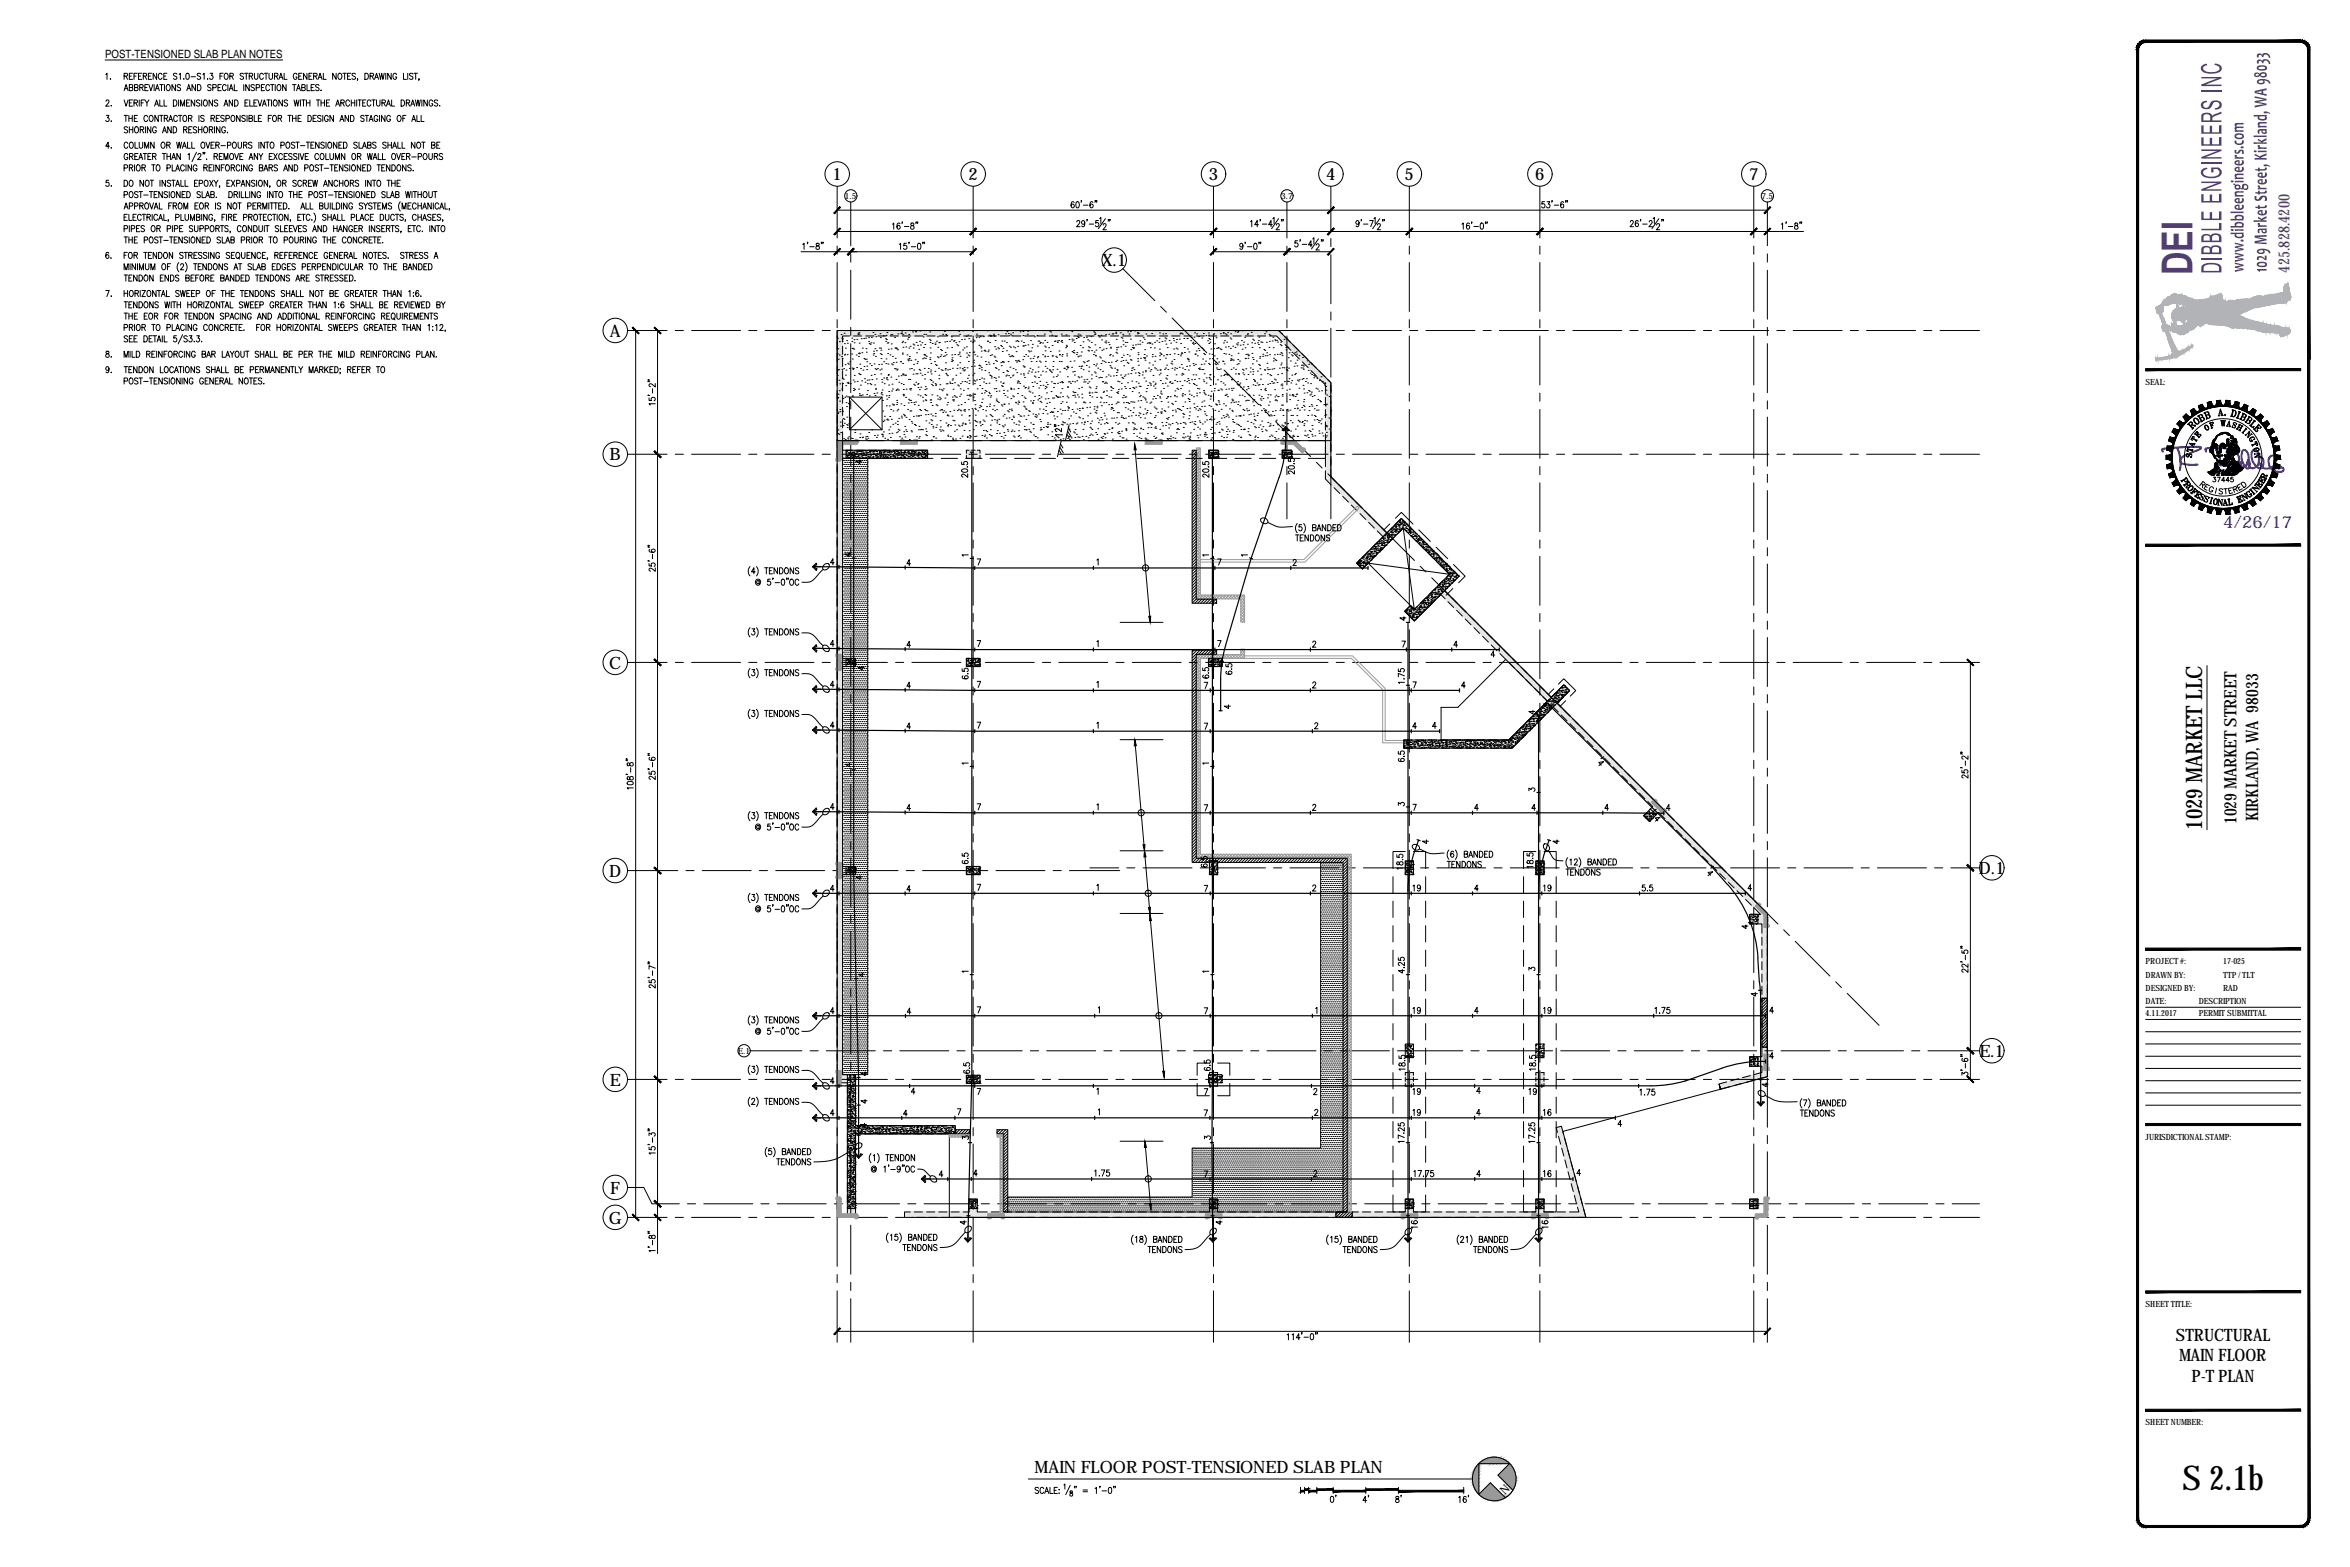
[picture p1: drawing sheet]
<svg xmlns="http://www.w3.org/2000/svg" width="914mm" height="610mm" viewBox="0 0 914 610" stroke-linecap="round" stroke-linejoin="round" font-family="sans-serif">
<defs><g id="words">
<g font-size="119.1">
<text x="474.8" y="312.2">4</text>
<text x="547.9" y="394.4">4</text>
<text x="588.8" y="423.3">4</text>
<text x="589.5" y="436.4">4</text>
<text x="282.6" y="466.7">4</text>
</g>
<text font-size="27.8" x="643.8" y="337.6">4</text>
<text font-size="25.6" x="623.4" y="315.4">4</text>
<text font-size="24.7" x="603.2" y="294.9">4</text>
<text font-size="16.6" fill="#523d6c" x="853.2" y="106.9" transform="rotate(-90 853.2 106.9)">DEI</text>
<text font-size="13.3" x="849.3" y="579.6">S 2.1b</text>
<text font-size="11" fill="#523d6c" x="864.4" y="106.5" transform="rotate(-90 864.4 106.5)">DIBBLE ENGINEERS INC</text>
<text font-size="8.9" x="856.9" y="322.8" transform="rotate(-90 856.9 322.8)">1029 MARKET LLC</text>
<g font-size="7.3" fill="#523d6c">
<text x="873" y="105.8" transform="rotate(-90 873 105.8)">www.dibbleengineers.com</text>
<text x="882" y="105.9" transform="rotate(-90 882 105.9)">1029 Market Street, Kirkland, WA 98033</text>
</g>
<g font-size="6.7">
<text x="870.2" y="320.6" transform="rotate(-90 870.2 320.6)">1029 MARKET STREET</text>
<text x="878.7" y="319.4" transform="rotate(-90 878.7 319.4)">KIRKLAND, WA 98033</text>
<text x="846.7" y="521.6">STRUCTURAL</text>
<text x="847.9" y="529.6">MAIN FLOOR</text>
<text x="852.8" y="537.6">P-T PLAN</text>
</g>
<g font-size="6.6">
<text x="323.9" y="70.1">1</text>
<text x="376.8" y="70.1">2</text>
<text x="470.4" y="70.1">3</text>
<text x="516" y="70.1">4</text>
<text x="546.6" y="70.1">5</text>
<text x="597.4" y="70.1">6</text>
<text x="680.6" y="70.1">7</text>
<text x="428.8" y="103.6">X.1</text>
<text x="237.3" y="131">A</text>
<text x="875.6" y="169.3">E</text>
<text x="237.2" y="179.1">B</text>
<text x="237" y="260.1">C</text>
<text x="237.1" y="341.1">D</text>
<text x="769.9" y="340">D.1</text>
<text x="770.2" y="411.2">E.1</text>
<text x="237.3" y="422.3">E</text>
<text x="655.5" y="420.9">4</text>
<text x="237.5" y="464.4">F</text>
<text x="236.8" y="476">G</text>
<text x="402.5" y="573">MAIN FLOOR POST-TENSIONED SLAB PLAN</text>
</g>
<text font-size="6.6" fill="#00f" x="865" y="205.5">4/26/17</text>
<g font-size="6.2">
<text x="853.7" y="165.5">B</text>
<text x="849.8" y="168.3">R</text>
<text x="874.9" y="192.6">N</text>
</g>
<text font-size="6.1" fill="#523d6c" x="890.8" y="106" transform="rotate(-90 890.8 106)">425.828.4200</text>
<g font-size="5.7">
<text x="852.7" y="171.4">E</text>
<text x="872.4" y="171.4">N</text>
<text x="377.5" y="187" transform="rotate(-90 377.5 187)">20.5</text>
<text x="471.3" y="187" transform="rotate(-90 471.3 187)">20.5</text>
<text x="877.4" y="189.4">E</text>
<text x="854.4" y="195.8">S</text>
<text x="470.6" y="338.7" transform="rotate(-90 470.6 338.7)">6.5</text>
<text x="548.6" y="347.8">19</text>
<text x="599.4" y="347.8">19</text>
<text x="637.8" y="347.8">5.5</text>
<text x="547.5" y="379.9" transform="rotate(-90 547.5 379.9)">4.25</text>
<text x="548.6" y="395.5">19</text>
<text x="599.4" y="395.5">19</text>
<text x="378.2" y="418.7" transform="rotate(-90 378.2 418.7)">6.5</text>
<text x="548.6" y="435.3">19</text>
<text x="599.4" y="435.3">16</text>
<text x="599.4" y="459">16</text>
<text x="552.4" y="479.1" transform="rotate(-90 552.4 479.1)">16</text>
<text x="603.2" y="479.1" transform="rotate(-90 603.2 479.1)">16</text>
</g>
<g font-size="5.3">
<text x="852.3" y="166.2">O</text>
<text x="867.1" y="167.6">S</text>
<text x="874.2" y="173.2">G</text>
<text x="504.5" y="185.6" transform="rotate(-90 504.5 185.6)">20.5</text>
<text x="870.7" y="190.9">D</text>
<text x="878.4" y="187.7">R</text>
<text x="851.3" y="193.3">F</text>
<text x="856.2" y="196.5">S</text>
<text x="867.5" y="192.6">R</text>
<text x="874.2" y="193.7">I</text>
<text x="480.1" y="263.5" transform="rotate(-90 480.1 263.5)">6.5</text>
<text x="321.7" y="268.5">4</text>
<text x="377.5" y="265.3" transform="rotate(-90 377.5 265.3)">6.5</text>
<text x="377.5" y="337.3" transform="rotate(-90 377.5 337.3)">6.5</text>
<text x="471.7" y="417.7" transform="rotate(-90 471.7 417.7)">6.5</text>
<text x="547.5" y="417.7" transform="rotate(-90 547.5 417.7)">18.5</text>
<text x="598.3" y="417.7" transform="rotate(-90 598.3 417.7)">18.5</text>
<text x="548.6" y="426.9">19</text>
<text x="593.7" y="426.9">19</text>
<text x="547.2" y="445.9" transform="rotate(-90 547.2 445.9)">17.25</text>
<text x="598" y="445.9" transform="rotate(-90 598 445.9)">17.25</text>
<text x="424.7" y="458.6">1.75</text>
<text x="401.5" y="582.1">SCALE:</text>
<text x="520.7" y="585.6" transform="rotate(-90 520.7 585.6)">0'</text>
<text x="533.4" y="585.6" transform="rotate(-90 533.4 585.6)">4'</text>
<text x="546.1" y="585.6" transform="rotate(-90 546.1 585.6)">8'</text>
</g>
<g font-size="4.9">
<text x="851.3" y="172.9">T</text>
<text x="871" y="169.7">I</text>
<text x="850.5" y="175.3">A</text>
<text x="875.6" y="177.1">O</text>
<text x="875.9" y="179.2">N</text>
<text x="847.4" y="188.7">P</text>
<text x="859.7" y="188.7">37445</text>
<text x="620.9" y="299.2">4</text>
<text x="332.7" y="381.4">4</text>
<text x="333.7" y="419.8">4</text>
</g>
<g font-size="4.4">
<text x="40.9" y="22.4">POST-TENSIONED SLAB PLAN NOTES</text>
<text x="849.8" y="176.7">T</text>
<text x="331.6" y="181.7">4</text>
<text x="327.4" y="217.7">4</text>
<text x="543.6" y="242.7">4</text>
<text x="332.7" y="261.8">4</text>
<text x="475.2" y="276.9">4</text>
<text x="593.7" y="279">4</text>
<text x="599.4" y="276.2">4</text>
<text x="327.7" y="299.5">4</text>
<text x="593.7" y="309">3</text>
<text x="542.9" y="314.7">3</text>
<text x="642.8" y="320.7">4</text>
<text x="552.1" y="329.5">4</text>
<text x="602.9" y="329.5">4</text>
<text x="663.2" y="341.8">4</text>
<text x="332" y="343.3">4</text>
<text x="676.6" y="362.3">4</text>
<text x="593.7" y="378.9">3</text>
<text x="680.2" y="388.8">4</text>
<text x="684.4" y="424">4</text>
<text x="333.7" y="430.4">4</text>
<text x="333.7" y="439.6">4</text>
<text x="373.2" y="444.5">3</text>
<text x="467.4" y="444.5">3</text>
<text x="372.5" y="477.7">4</text>
<text x="472" y="477.7">4</text>
<text x="585.5" y="581.8" transform="rotate(-45 585.5 581.8)">N</text>
</g>
<g font-size="3.5">
<text x="373.2" y="217.7">1</text>
<text x="466.7" y="217.7">1</text>
<text x="481.9" y="217.7">1</text>
</g>
<g font-size="3.3">
<text x="328.7" y="77.4">1.5</text>
<text x="498.5" y="77.4">3.7</text>
<text x="685.4" y="77.4">7.5</text>
<text x="834.9" y="149.7">SEAL:</text>
<text x="834.9" y="375.2">PROJECT #:</text>
<text x="865.1" y="375.2">17-025</text>
<text x="834.9" y="380.3">DRAWN BY:</text>
<text x="865.1" y="380.3">TTP / TLT</text>
<text x="834.9" y="385.5">DESIGNED BY:</text>
<text x="865.1" y="385.5">RAD</text>
<text x="834.9" y="390.6">DATE:</text>
<text x="834.9" y="395.4">4.11.2017</text>
<text x="855.5" y="390.6">DESCRIPTION</text>
<text x="855.5" y="395.4">PERMIT SUBMITTAL</text>
<text x="287.1" y="410">E.1</text>
<text x="834.9" y="443.4">JURISDICTIONAL STAMP:</text>
<text x="834.9" y="508.5">SHEET TITLE:</text>
<text x="834.9" y="554.5">SHEET NUMBER:</text>
</g>
<g font-size="3.1">
<text x="864.3" y="163">.</text>
<text x="373.2" y="298.4">1</text>
<text x="466.7" y="298.4">1</text>
<text x="442.7" y="317.5">4</text>
<text x="373.2" y="379.6">1</text>
<text x="466.7" y="379.6">1</text>
<text x="449.4" y="396.5">4</text>
</g>
<g font-size="1.8">
<text x="498.8" y="167.6">4</text>
<text x="500.2" y="167.6">4</text>
<text x="332.7" y="450.8">4</text>
<text x="471.7" y="483.3">4</text>
</g>
<g font-size="1.3">
<text x="316.1" y="221.5">4</text>
<text x="316.1" y="253.3">4</text>
<text x="316.1" y="269.2">4</text>
<text x="316.1" y="285">4</text>
<text x="316.1" y="316.8">4</text>
</g>
<g font-size=".9">
<text x="500.9" y="167.9">4</text>
<text x="331.3" y="177.8">4</text>
<text x="471" y="176.4">1</text>
<text x="331.3" y="217.7">4</text>
<text x="377.5" y="217.7">1</text>
<text x="471" y="217.7">1</text>
<text x="547.2" y="242.7">4</text>
<text x="377.5" y="257.5">6.5</text>
<text x="471" y="257.9">6.5</text>
<text x="474.8" y="257.9">3</text>
<text x="331.3" y="258.9">4</text>
<text x="598" y="278.7">4</text>
<text x="547.2" y="290">6.5</text>
<text x="331.3" y="299.9">4</text>
<text x="377.5" y="298.8">1</text>
<text x="471" y="298.8">1</text>
<text x="622.7" y="295.3">4</text>
<text x="598" y="308.7">3</text>
<text x="547.2" y="314.3">3</text>
<text x="623.4" y="316.8">20.5</text>
<text x="643.1" y="315.7">4</text>
<text x="551" y="327.4">4</text>
<text x="601.8" y="327.4">4</text>
<text x="331.3" y="339.7">4</text>
<text x="377.5" y="338.3">6.5</text>
<text x="317.1" y="349.2">4</text>
<text x="509.8" y="348.2">20.5</text>
<text x="680.2" y="359.5">4</text>
<text x="377.5" y="379.6">3</text>
<text x="471" y="379.6">1</text>
<text x="598" y="379.6">3</text>
<text x="684" y="385.9">4</text>
<text x="316.1" y="395.8">20.5</text>
<text x="510.5" y="395.8">20.5</text>
<text x="317.1" y="396.9">4</text>
<text x="685.4" y="413.5">4</text>
<text x="377.5" y="419.8">3</text>
<text x="317.1" y="424">4</text>
<text x="471" y="420.2">6.5</text>
<text x="510.1" y="423">20.5</text>
<text x="684.4" y="420.5">4</text>
<text x="316.1" y="435.3">20.5</text>
<text x="317.1" y="436.4">4</text>
<text x="510.5" y="435.3">20.5</text>
<text x="333.4" y="442">4</text>
<text x="376.8" y="445.2">4</text>
<text x="359.5" y="460.4">4</text>
<text x="424.7" y="459.3">20.5</text>
<text x="472" y="459.3">20.5</text>
<text x="510.1" y="459.3">20.5</text>
<text x="471" y="473.4">3</text>
<text x="547.2" y="473.4">1</text>
<text x="598" y="473.4">4</text>
<text x="377.1" y="482.2">4</text>
</g>
<text font-size=".9" fill="#999" x="316.1" y="423">20.5</text>
<g font-size=".4">
<text x="316.1" y="220.8">20.5</text>
<text x="316.1" y="252.6">20.5</text>
<text x="316.1" y="268.5">20.5</text>
<text x="316.1" y="284.3">20.5</text>
<text x="316.1" y="316.1">20.5</text>
<text x="685.8" y="429">4</text>
</g>
</g></defs>
<g fill="#e6e6e6" stroke="#e6e6e6" stroke-width=".39">
<path d="M325.7 128.6h171.8z"/>
<path d="M606.2 268.7l2.3-2.3 2.2 2.3z"/>
<path d="M614.9 473.6h2.2z"/>
<path d="M325.7 128.6l173.9 2.1-2.1-2.1zM325.7 128.6l173.9 2.1h-173.9z"/>
<path d="M327.9 130.7h171.7zM327.9 130.7h171.7z"/>
<path d="M325.7 130.7h2.2zM325.7 130.7h2.2z"/>
<path d="M496.7 130.7l21.1 18.2-18.2-18.2zM496.7 130.7l21.1 18.2h-3z"/>
<path d="M514.8 148.9l3 .8v-.8zM514.8 148.9l3 .8h-2.1z"/>
<path d="M325.7 130.7l2.2 44.4v-44.4zM325.7 130.7l2.2 44.4h-2.2z"/>
<path d="M325.7 175.1l35.2 3.2v-3.2zM325.7 175.1l35.2 3.2h-35.2z"/>
<path d="M515.7 149.7l2.1 35.8v-35.8zM515.7 149.7l2.1 35.8h-2.1z"/>
<path d="M515.7 185.5l3 .9-.9-.9zM515.7 185.5l3 .9h-3z"/>
<path d="M515.7 186.4l22.1 19.1-19.1-19.1zM515.7 186.4l22.1 19.1h-3z"/>
<path d="M325.7 178.3l2.2 77.8v-77.8zM325.7 178.3l2.2 77.8h-2.2z"/>
<path d="M325.7 256.1l7.2 3.2v-3.2zM325.7 256.1l7.2 3.2h-7.2z"/>
<path d="M604.4 275.1l41.7 38.7-38.7-38.7zM604.4 275.1l41.7 38.7h-3z"/>
<path d="M325.7 259.3l2.2 77.8v-77.8zM325.7 259.3l2.2 77.8h-2.2z"/>
<path d="M325.7 337.1l7.2 3.1v-3.1zM325.7 337.1l7.2 3.1h-7.2z"/>
<path d="M325.7 340.2l2.2 77.9v-77.9zM325.7 340.2l2.2 77.9h-2.2z"/>
<path d="M597.6 466.5l3.2 5v-5zM597.6 466.5l3.2 5h-3.2z"/>
<path d="M546.8 466.5l3.2 5v-5zM546.8 466.5l3.2 5h-3.2z"/>
<path d="M470.6 466.5l3.2 5v-5zM470.6 466.5l3.2 5h-3.2z"/>
<path d="M351.9 471.5l265.2 2.1-.6-2.1zM351.9 471.5l265.2 2.1h-265.2z"/>
<path d="M351.9 473.6h260.8zM351.9 473.6h260.8zM351.9 473.6h263z"/>
<path d="M680.8 466.5l3.2 3.7v-3.7zM680.8 466.5l3.2 3.7h-3.2z"/>
<path d="M546.8 417.3l3.2 5.2v-5.2zM546.8 417.3l3.2 5.2h-3.2z"/>
<path d="M470.6 417.3l3.2 5.2v-5.2zM470.6 417.3l3.2 5.2h-3.2z"/>
<path d="M470.6 335l3.2 5.2v-5.2zM470.6 335l3.2 5.2h-3.2z"/>
<path d="M376 337.1l5.3 3.1v-3.1zM376 337.1l5.3 3.1h-5.3z"/>
<path d="M376 256.1l5.3 3.2v-3.2zM376 256.1l5.3 3.2h-5.3z"/>
<path d="M376 175.1l5.3 3.2v-3.2zM376 175.1l5.3 3.2h-5.3z"/>
<path d="M470.4 175.1l3.6 3.2v-3.2zM470.4 175.1l3.6 3.2h-3.6z"/>
<path d="M498.9 175.1l3.7 3.2v-3.2zM498.9 175.1l3.7 3.2h-3.7z"/>
</g>
<g fill="none" stroke="#000" stroke-width=".39">
<path d="M40.9 23.3h69.1M41.1 28.9l.5-.4v2.4M41.3 39.5l.3-.6 .6 .1 .2 .3-1.3 2h1.4M42.9 30.7h.2zM48.3 29.6l1.2-.1v-.9l-1.2-.1v2.4M48.3 35.3l.8-2.4 .8 2.4M48.3 38.9l.8 2.4 .8-2.4M48.6 34.5h1M49 29.6l.6 1.3M50.3 34.1l1.2-.2 .1-.8-1.3-.2v2.4l1.3-.2 .1-.6-.5-.4M50.3 29.6h.8M51.6 28.5h-1.3v2.4h1.3"/>
<path d="M51.6 38.9h-1.3v2.4h1.3M52.1 29.6h.8M52.4 34.1l1.1-.2 .2-.3-.2-.6-1.1-.1v2.4l1.2-.2 .1-.6-.5-.4M53.4 28.5h-1.3v2.4M53.9 29.6h.8M54.2 38.9v2.4M54.4 34.1l1.1-.2 .2-.3-.2-.6-1.1-.1v2.4M55.1 34.1l.6 1.2M55.1 28.5h-1.2v2.4h1.2M55.7 29.6l1.2-.1v-.9l-1.2-.1v2.4M56.2 38.9h-1.3v2.4M56.4 38.9l.8 1.1v1.3"/>
<path d="M56.4 29.6l.7 1.3M56.4 34.1h.8M57.6 32.9h-1.2v2.4h1.2M57.7 29.6h.8M57.9 32.9l.8 2.4 .8-2.4M57.9 38.9l-.7 1.1M59 28.5h-1.3v2.4h1.3M60 32.9v2.4M60.4 35.3l.8-2.4 .8 2.4M60.7 34.5h1M60.9 28.5v2.4l-1.3-2.4v2.4M62.2 38.9v2.4h1.1"/>
<path d="M62.2 32.9h1.3M62.9 32.9v2.4M63.1 29.1a.76 .76 0 0 0-.9-.6 .76 .76 0 0 0-.6 .9v.5a.76 .76 0 0 0 .5 1 .76 .76 0 0 0 1-.6M63.7 29.6h.8M63.8 38.9v2.4h1.2M64 32.9v2.4M65 28.5h-1.3v2.4h1.3M65.1 33l.2-.1a1.2 1.2 0 0 1 1 1.2 1.2 1.2 0 0 1-1 1.2 1.52 1.52 0 0 1-.2-2.3zM67.5 38.9a1.22 1.22 0 0 1 1.4 1.2 1.22 1.22 0 0 1-1.4 1.2zM68.3 32.9v2.4l-1.4-2.4v2.4M68.8 28.8l-.4-.3-.9 .3 .2 .6 1 .5v.8l-.7 .2-.5-.4M69.5 38.9v2.4"/>
<path d="M69.7 28.9l.5-.4v2.4M70.3 33.2l-.5-.3-.9 .3 .2 .6 1.1 .6-.1 .8-.7 .1-.5-.4M71.5 30.6v.3zM72.6 28.6l.3-.1a1.3 1.3 0 0 1 .8 1.2 1.3 1.3 0 0 1-.8 1.2l-.5-.5-.1-.5zM72.7 35.3l.7-2.4 .8 2.4M73 34.5h.9M73.9 38.9h-1.3v2.4h1.3M74.3 29.9h1.8M75.8 38.9v2.4l-1.4-2.4v2.4M76.1 32.9v2.4l-1.4-2.4v2.4M76.8 32.9a1.2 1.2 0 0 1 1.4 1.2 1.2 1.2 0 0 1-1.4 1.2zM77.8 39.2l-.5-.3-.9 .3 .3 .6 1 .6 .1 .6-.5 .3-.9-.3"/>
<path d="M78.1 28.8l-.5-.3-.7 .1-.1 .7 1.2 .6 .1 .6-.5 .4-.9-.4M78.5 38.9v2.4M78.9 28.9l.5-.4v2.4M79.3 39.2l.4-.3a1.23 1.23 0 0 1 1 1.2 1.23 1.23 0 0 1-1 1.2l-.6-.9zM80.7 30.7h.2zM81.7 28.5h1.1l-.6 .9a.72 .72 0 0 1 .6 1.1 .72 .72 0 0 1-1.2-.1M82.1 33.2l-.5-.3-.6 .1-.1 .7 1 .6 .2 .6-.5 .4-.8-.4M82.7 38.9v2.4l-1.3-2.4v2.4M82.8 34.1h1.2v-1.1l-1.2-.1v2.4M84.7 39.2l-.5-.3-.8 .3 .2 .6 1.1 .6v.6l-.5 .3-.8-.3M84.8 34.1h.8M85.6 29.6h.8"/>
<path d="M86.1 32.9h-1.3v2.4h1.3M86.9 28.5h-1.3v2.4M87.6 28.6a1.2 1.2 0 0 1 1.3 .9 1.2 1.2 0 0 1-.7 1.4 1.29 1.29 0 0 1-1-1 1.29 1.29 0 0 1 .4-1.3zM88 33.5a.74 .74 0 0 0-.9-.6 .74 .74 0 0 0-.5 .9v.6a.74 .74 0 0 0 .5 .9 .74 .74 0 0 0 .9-.6M88.7 32.9v2.4M89.2 35.3l.7-2.4 .8 2.4M89.4 29.6l1.2-.1v-.9l-1.2-.1v2.4M89.4 34.5h1M90.1 29.6l.7 1.3M90.5 38.9v2.4l-1.3-2.4v2.4M91.2 32.9v2.4h1.2M91.3 38.9a1.22 1.22 0 0 1 1.4 1.2 1.22 1.22 0 0 1-1.4 1.2z"/>
<path d="M94.8 28.8l-.5-.3-.7 .1-.1 .7 1.1 .6 .2 .6-.5 .4-.9-.4M94.9 32.9v2.4M95.2 28.5h1.3M95.8 28.5v2.4M96.6 38.9h-1.3v2.4h1.3M97 29.6l1.1-.1 .1-.8-1.2-.2v2.4M97 32.9v2.4l-1.4-2.4v2.4M97.2 38.9v2.4h1.1M97.6 29.6l.7 1.3M99 28.5v1.7l.6 .7 .5-.2 .3-.5v-1.7M99 33.2l-.5-.3-.9 .3 .1 .5 1.2 .7 .1 .5-.5 .4-.9-.4M99.7 34.1h1.1l.2-.4-.2-.7-1.1-.1v2.4"/>
<path d="M100.1 38.9h-1.3v2.4h1.3M100.4 38.9l.7 2.4 .8-2.4M101.7 34.1h.8M102.5 29.1a.74 .74 0 0 0-.9-.6 .74 .74 0 0 0-.6 .9v.5a.74 .74 0 0 0 .6 1 .74 .74 0 0 0 .9-.6M102.9 28.5h1.3M102.9 32.9h-1.2v2.4h1.2M103.5 28.5v2.4M103.8 38.9h1.4M104.5 38.9v2.4M104.7 28.5v1.7l.6 .7 .6-.4 .1-2M104.9 33.5a.74 .74 0 0 0-.9-.6 .74 .74 0 0 0-.6 .9v.6a.74 .74 0 0 0 .6 .9 .74 .74 0 0 0 .9-.6M105.3 32.9h1.3"/>
<path d="M105.6 38.9v2.4M105.9 32.9v2.4M106.5 39.2l.4-.3a1.24 1.24 0 0 1 1 1.2 1.24 1.24 0 0 1-1 1.2l-.6-.9zM106.8 29.6l1.2-.1v-.9l-1.2-.1v2.4M107.1 32.9v2.4M107.5 29.6l.6 1.3M108.1 33l.3-.1a1.21 1.21 0 0 1 .9 1.2 1.21 1.21 0 0 1-.9 1.2 1.52 1.52 0 0 1-.3-2.3zM108.5 30.9l.8-2.4 .8 2.4M108.8 30.1h1M109.9 38.9v2.4l-1.4-2.4v2.4M110.6 28.5v2.4h1.1M111.3 32.9v2.4l-1.3-2.4v2.4"/>
<path d="M111.9 39.2l-.5-.3-.8 .3 .2 .6 1 .6 .1 .6-.5 .3-.8-.3M113.8 32.9h1.4M114.4 38.9l.5 2.4 .5-2.4 .5 2.4 .5-2.4M114.5 32.9v2.4M115.4 35.3l.7-2.4 .8 2.4M115.6 29.1a.74 .74 0 0 0-.9-.6 .74 .74 0 0 0-.6 .9v.5a.75 .75 0 0 0 .7 1 .75 .75 0 0 0 .8-1h-.5M115.7 34.5h.9M116.2 29.6h.8M116.9 38.9v2.4M117.4 34.1l1.2-.2 .2-.3-.2-.6-1.2-.1v2.4l1.2-.2 .2-.6-.5-.4M117.4 38.9h1.4M117.5 28.5h-1.3v2.4h1.3"/>
<path d="M118.1 38.9v2.4M119.2 38.9v2.4M119.5 28.5v2.4l-1.4-2.4v2.4M119.5 32.9v2.4h1.1M120.2 29.6h.8M120.6 38.9v2.4M121.1 34.1h.7M121.4 28.5h-1.2v2.4h1.2M122 29.6l1.2-.1 .1-.8-1.3-.2v2.4M122.3 32.9h-1.2v2.4h1.2M122.7 29.6l.7 1.3M123.1 38.9h1.3"/>
<path d="M123.8 30.9l.7-2.4 .8 2.4M123.8 38.9v2.4M124.1 30.1h.9M124.1 33.2l-.4-.3-.9 .3 .1 .5 1.2 .7-.1 .8-.7 .1-.5-.4M124.8 35.2h.2zM124.9 38.9v2.4M125.8 28.5v2.4h1.1M126.3 38.9v2.4M128.3 38.9h-1.3v2.4h1.3M130.8 28.5v2.4l-1.4-2.4v2.4M131.9 28.6a1.15 1.15 0 0 1 1.2 1 1.15 1.15 0 0 1-1 1.3 1.54 1.54 0 0 1-.2-2.3zM133.4 28.5h1.4"/>
<path d="M134.1 28.5v2.4M135.2 29.6h.8M136 39.5a.74 .74 0 0 0-.9-.6 .74 .74 0 0 0-.5 .9v.6a.74 .74 0 0 0 .5 .9 .74 .74 0 0 0 .9-.6M136.5 28.5h-1.3v2.4h1.3M136.7 38.9v2.4M138 38.9v2.4M138.3 28.8l-.5-.3-.7 .1v.7l1.1 .6 .1 .6-.5 .4-.8-.4M138.8 38.9v2.4M139.2 30.7l-.2 .6M139.3 38.9h1.3M139.9 38.9v2.4M142 28.5a1.2 1.2 0 0 1 1.4 1.2 1.2 1.2 0 0 1-1.4 1.2z"/>
<path d="M142.4 38.9h-1.3v2.4h1.3M144 29.6l1.1-.1 .2-.8-1.3-.2v2.4M144.3 39.5a.74 .74 0 0 0-.9-.6 .74 .74 0 0 0-.5 .9v.6a.74 .74 0 0 0 .5 .9 .74 .74 0 0 0 .9-.6M144.7 29.6l.7 1.3M144.7 38.9h1.3M145.4 38.9v2.4M145.7 30.9l.8-2.4 .8 2.4M146 30.1h1M146.5 38.9v1.7l.6 .7 .7-.3 .1-2.1M147.6 28.5l.5 2.4 .4-2.4 .5 2.4 .5-2.4M150.1 28.5v2.4M152.2 28.5v2.4l-1.3-2.4v2.4"/>
<path d="M152.4 38.9v2.4h1.1M154.3 29.1a.74 .74 0 0 0-.9-.6 .74 .74 0 0 0-.5 .9v.5a.75 .75 0 0 0 .7 1 .75 .75 0 0 0 .7-1h-.5M156.1 38.9a1.22 1.22 0 0 1 1.4 1.2 1.22 1.22 0 0 1-1.4 1.2zM157 28.5v2.4h1.2M158.7 28.5v2.4M160.7 28.8l-.5-.3-.9 .3 .2 .6 1.1 .5 .1 .6-.5 .4-.9-.4M161.1 28.5h1.3M161.7 38.9l.4 2.4 .5-2.4 .5 2.4 .5-2.4M161.7 28.5v2.4M163.1 30.7h-.2h.2l-.2 .6M164.2 38.9v2.4M166.3 38.9v2.4l-1.4-2.4v2.4"/>
<path d="M168.4 39.5a.74 .74 0 0 0-.9-.6 .74 .74 0 0 0-.6 .9v.6a.75 .75 0 0 0 .8 .9 .75 .75 0 0 0 .7-.9h-.5M170.3 39.2l-.5-.3-.8 .3 .1 .6 1.2 .8v.4l-.5 .3-.8-.3M41.3 44.9h1.1l-.6 .9a.72 .72 0 0 1 .6 1.1 .72 .72 0 0 1-1.3-.1M42.6 56.9h-1.5l1-1.6v2.4M43.2 41.2h.2zM43.2 57.6h.2zM43.3 47v.3zM48.3 44.9h1.3M49 44.9v2.4M49.6 49.6l-.4-.3-.9 .3 .2 .6 1 .4 .1 .8-.4 .3-.9-.3M49.7 55.9a.74 .74 0 0 0-.9-.6 .74 .74 0 0 0-.5 .9v.6a.74 .74 0 0 0 .5 .9 .74 .74 0 0 0 .9-.6M50.2 44.9v2.4"/>
<path d="M50.2 46h1.3M50.3 40h.8M50.3 49.3v2.4M50.3 50.4h1.4M50.7 55.4l.2-.1a1.21 1.21 0 0 1 1 1.2 1.21 1.21 0 0 1-1 1.2 1.48 1.48 0 0 1-.2-2.3zM51.5 44.9v2.4M51.7 49.3v2.4M52.1 40l1.2-.1v-.9l-1.2-.1v2.4M52.3 46h.7M52.5 49.6l.4-.3a1.24 1.24 0 0 1 1 1.2 1.24 1.24 0 0 1-1 1.2l-.5-.9zM52.5 55.3v2.4h1.2M52.8 40l.7 1.3"/>
<path d="M53.5 44.9h-1.2v2.4h1.2M53.7 59.7h-1.3v2.4h1.3M54.2 55.3l.1 2 .5 .4 .6-.4 .1-2M54.6 50.4l1.1-.1v-.9l-1.1-.1v2.4M54.9 40h.8M55.2 50.4l.7 1.3M55.7 59.7h1.4M56.3 57.7v-2.4l.8 2.4 .8-2.4v2.4M56.4 59.7v2.4M56.6 49.3v2.4M57.5 45.5a.76 .76 0 0 0-.9-.6 .76 .76 0 0 0-.6 .9v.6a.76 .76 0 0 0 .6 .9 .76 .76 0 0 0 .9-.6M58.4 45a1.09 1.09 0 0 1 1.3 .6 1.09 1.09 0 0 1-.3 1.3l-.2 .3a1.18 1.18 0 0 1-1.3-.8 1.18 1.18 0 0 1 .5-1.4z"/>
<path d="M58.7 49.3v2.4l-1.4-2.4v2.4M58.8 59.7h-1.2v2.4h1.2M60 55.3v2.4l-1.4-2.4v2.4M60.1 41.3l.8-2.4 .8 2.4M60.4 40.5h1M60.8 49.9a.74 .74 0 0 0-.9-.6 .74 .74 0 0 0-.5 .9v.6a.75 .75 0 0 0 .7 .9 .75 .75 0 0 0 .7-.9h-.4M61.6 44.9v2.4l-1.3-2.4v2.4M62.1 44.9h1.3M62.8 44.9v2.4M62.9 55.6l.3-.3a1.2 1.2 0 0 1 1 1.2 1.2 1.2 0 0 1-1 1.2l-.6-.9zM63.1 59.7h1.4M63.2 51.7l.8-2.4 .8 2.4"/>
<path d="M63.5 50.9h1M63.8 59.7v2.4M63.9 46l1.3-.2v-.7l-1.3-.2v2.4M64.6 46l.7 1.3M64.9 56.4l1.1-.1 .1-.8-1.2-.2v2.4M65 59.7v2.4M65.6 56.4l.6 1.3M65.6 47.3l.8-2.4 .8 2.4M65.9 46.5h1M66.3 59.7v2.4M66.6 49.3v2.4l-1.3-2.4v2.4M67.4 49.3a1.22 1.22 0 0 1 1.4 1.2 1.22 1.22 0 0 1-1.4 1.2z"/>
<path d="M68.7 55.3l.5 2.4 .5-2.4 .5 2.4 .4-2.4M69 45.5a.74 .74 0 0 0-.9-.6 .74 .74 0 0 0-.5 .9v.6a.74 .74 0 0 0 .5 .9 .74 .74 0 0 0 .9-.6M69.4 44.9h1.4M70.1 44.9v2.4M70.2 59.7v2.4l-1.4-2.4v2.4M70.3 41.3v-2.4l.8 2.4 .7-2.4v2.4M70.9 57.7l.8-2.4 .8 2.4M71.2 56.9h1M71.4 50.4l1.2-.1 .2-.3-.2-.6-1.2-.1v2.4M71.5 45l.2-.1a1.21 1.21 0 0 1 1 1.2 1.21 1.21 0 0 1-1 1.2 1.48 1.48 0 0 1-.2-2.3zM72.1 50.4l.7 1.3M72.6 40h.7"/>
<path d="M73 55.3v2.4h1.1M73.3 46l1.2-.1 .1-.8-1.3-.2v2.4M73.4 50.4h.8M74 46l.7 1.3M74.6 55.3v2.4h1.2M74.7 49.3h-1.3v2.4h1.3M76.4 59.2l-1.7 3.7M76.5 49.6l-.4-.3-.9 .3 .2 .6 1 .4 .1 .8-.4 .3-.9-.3M77.2 50.4h1.4M77.2 49.3v2.4M77.4 44.9v2.4M78.6 55.4l.2-.1a1.21 1.21 0 0 1 .9 1.2 1.21 1.21 0 0 1-.9 1.2 1.48 1.48 0 0 1-.2-2.3z"/>
<path d="M78.6 49.3v2.4M79.1 59.4h-.2h.2l-.2 .6M79.4 45.2l-.5-.3-.6 .1-.1 .7 1 .5 .2 .7-.5 .4-.8-.4M79.6 49.4a1.11 1.11 0 0 1 1.3 .6 1.11 1.11 0 0 1-.3 1.4l-.4 .3a1.29 1.29 0 0 1-1-.9 1.29 1.29 0 0 1 .4-1.4zM79.7 59.4l-.2 .6M80.1 55.3l.8 2.4 .7-2.4M81.4 50.4l1.2-.1v-.9l-1.2-.1v2.4M82.1 46l1.2-.1 .1-.8-1.3-.2v2.4M82.1 50.4l.7 1.3M82.1 56.4h.8M82.8 46l.7 1.3M83.4 55.3h-1.3v2.4h1.3"/>
<path d="M83.5 49.3v2.4M84 56.4l1.1-.1 .1-.8-1.2-.2v2.4M84.1 46h.8M84.7 56.4l.6 1.3M85.4 44.9h-1.3v2.4h1.3M85.6 49.3v2.4l-1.4-2.4v2.4M86 56.7h1.7M86.6 59.7h-1.3v2.4h1.3M87.2 41.3l.7-2.4 .8 2.4M87.2 45.2l-.4-.3-.9 .3 .2 .6 1.1 .6-.1 .8-.7 .1-.5-.4M87.4 40.5h1M87.7 49.9a.74 .74 0 0 0-.9-.6 .74 .74 0 0 0-.5 .9v.6a.75 .75 0 0 0 .7 .9 .75 .75 0 0 0 .7-.9h-.5"/>
<path d="M87.9 46.2l1.2-.2 .1-.9-1.3-.2v2.4M88.5 51.4v.3zM88.5 56.5l1.1-.1 .1-.9-1.2-.2v2.4M89.7 59.8a1.09 1.09 0 0 1 1.3 .6 1.09 1.09 0 0 1-.3 1.3l-.2 .3a1.18 1.18 0 0 1-1.2-.8 1.18 1.18 0 0 1 .4-1.4zM90.2 45l.2-.1a1.2 1.2 0 0 1 1 1.2 1.2 1.2 0 0 1-1 1.2 1.53 1.53 0 0 1-.2-2.3zM90.8 55.4l.2-.1a1.2 1.2 0 0 1 1 1.2 1.2 1.2 0 0 1-1 1.2 1.48 1.48 0 0 1-.2-2.3zM91.3 59.7l.8 2.4 .7-2.4M92.7 55.3v1.7l.5 .7 .7-.4 .1-2M93.4 44.9v2.4l-1.3-2.4v2.4M94.6 59.7h-1.3v2.4h1.3M94.8 56.4l1.1-.1 .1-.8-1.2-.2v2.4M95.3 40h.8"/>
<path d="M95.4 45.2l-.5-.3-.6 .1-.1 .7 1 .5 .2 .7-.5 .4-.8-.4M95.4 56.4l.7 1.3M96.1 44.9v2.4M96.9 46l1.1-.1 .1-.8-1.2-.2v2.4l1.1-.1 .2-.7-.5-.5M98 55.6l-.4-.3-.9 .3 .1 .5 1.1 .7v.8l-.7 .1-.5-.4M98.8 40h.8M98.9 44.9v2.4h1.2M100.2 59.7v2.4l-1.3-2.4v2.4M100.5 46h.8M100.7 59.7l.8 1.1v1.3M100.7 55.3v2.4M101.8 44.9h-1.3v2.4h1.3"/>
<path d="M102.1 41.3l.8-2.4 .7 2.4M102.3 59.7l-.8 1.1M102.4 40.5h.9M102.9 55.3v2.4l-1.4-2.4v2.4M103.3 55.3h1.4M104 55.3v2.4M104.4 46h.8M105.4 55.4l.2-.1a1.2 1.2 0 0 1 1.1 1.2 1.2 1.2 0 0 1-1.1 1.2 1.48 1.48 0 0 1-.2-2.3zM105.6 44.9h-1.2v2.4M106 59.7h-1.2v2.4h1.2M106.4 45l.2-.1a1.21 1.21 0 0 1 1 1.2 1.21 1.21 0 0 1-1 1.2 1.48 1.48 0 0 1-.2-2.3zM106.5 59.7l1.4 2.4"/>
<path d="M107.9 59.7l-1.4 2.4M108.2 46l1.2-.1 .1-.8-1.3-.2v2.4M108.9 46l.7 1.3M109.3 56.5l1.2-.1 .1-.9-1.3-.2v2.4M111.6 55.4l.2-.1a1.21 1.21 0 0 1 1 1.2 1.21 1.21 0 0 1-1 1.2 1.48 1.48 0 0 1-.2-2.3zM111.8 59.7h-1.2v2.4h1.2M112 44.9h1.4M112.7 44.9v2.4M113.8 46h1.4M113.8 44.9v2.4M114.7 55.6l-.5-.3-.8 .3v.5l1.2 .7 .1 .5-.5 .4-.8-.4M115.1 55.3h1.3"/>
<path d="M115.2 44.9v2.4M115.8 55.3v2.4M116 46h.7M116.2 59.7v2.4M116.7 59.7l.8 2.4 .8-2.4M116.9 56.7h1.7M117.2 44.9h-1.2v2.4h1.2M119.2 55.3h1.3M119.2 40h1.4M119.8 44.9a1.19 1.19 0 0 1 1.4 1.2 1.19 1.19 0 0 1-1.4 1.2zM119.8 55.3v2.4M120 59.7h-1.2v2.4h1.2"/>
<path d="M121 56.4h.7M121.8 46h.8M122.2 55.3h-1.2v2.4h1.2M123.1 44.9h-1.3v2.4h1.3M124.1 55.3v2.4l-1.3-2.4v2.4M124.9 45.2l-.5-.3-.8 .3 .2 .6 1 .6-.1 .8-.6 .1-.5-.4M124.9 59.8a1.09 1.09 0 0 1 1.3 .6 1.09 1.09 0 0 1-.3 1.3l-.2 .3a1.18 1.18 0 0 1-1.2-.8 1.18 1.18 0 0 1 .4-1.4zM124.9 40h1.4M125.6 44.9v2.4M126.2 55.6l-.5-.3-.9 .3 .1 .5 1.2 .7 .1 .5-.5 .4-.9-.4M126.8 59.7v2.4h1.1M126.9 55.3v2.4"/>
<path d="M127 40h.8M127.7 45.5a.74 .74 0 0 0-.9-.6 .74 .74 0 0 0-.5 .9v.6a.74 .74 0 0 0 .7 .9 .74 .74 0 0 0 .7-.9h-.5M127.7 55.6l.4-.3a1.2 1.2 0 0 1 1 1.2 1.2 1.2 0 0 1-1 1.2l-.6-.9zM128.4 59.7v1.7l.6 .7 .7-.4v-2M129.7 44.9v2.4l-1.3-2.4v2.4M130.6 41.3l.8-2.4 .8 2.4M130.9 40.5h1M131.1 55.3v2.4l-1.4-2.4v2.4M131.9 56.4h.7M132.2 47.3l.8-2.4 .8 2.4M132.5 46.5h1M132.6 40l1.2-.1v-.9l-1.2-.1v2.4"/>
<path d="M133.1 55.3h-1.2v2.4h1.2M133.3 40l.7 1.3M133.7 55.3a1.2 1.2 0 0 1 1.4 1.2 1.2 1.2 0 0 1-1.4 1.2zM134.2 59.7v2.4l-1.4-2.4v2.4M135.6 44.9v2.4l-1.3-2.4v2.4M136.4 44.9a1.2 1.2 0 0 1 1.4 1.2 1.2 1.2 0 0 1-1.4 1.2zM136.7 40h1.3M139 55.6l-.5-.3-.8 .3v.5l1.3 .9v.3l-.5 .4-.8-.4M139.7 55.3v2.4h1.1M141 57.7l.8-2.4 .8 2.4M141.1 40h.8M141.3 56.9h1"/>
<path d="M141.7 45.2l-.5-.3-.8 .3 .1 .6 1.1 .6-.1 .8-.7 .1-.4-.4M142.1 44.9h1.3M142.7 44.9v2.4M142.9 59.7l.5 2.4 .5-2.4 .5 2.4 .5-2.4M143 56.4l1.2-.1 .1-.8-1.3-.2v2.4l1.2-.1 .2-.7-.5-.5M143.6 47.3l.8-2.4 .7 2.4M143.9 46.5h1M146.3 55.6l-.5-.3-.8 .3 .1 .5 1.2 .9v.3l-.5 .4-.8-.4M147 45.5a.74 .74 0 0 0-.9-.6 .74 .74 0 0 0-.5 .9v.6a.74 .74 0 0 0 .7 .9 .74 .74 0 0 0 .7-.9h-.5M147.2 59.7v2.4h1.2M147.7 44.9v2.4M148.6 40l1.2-.1v-.9l-1.2-.1v2.4"/>
<path d="M148.8 59.7v2.4h1.2M149.3 40l.7 1.3M149.8 44.9v2.4l-1.4-2.4v2.4M150.3 55.6l-.5-.3-.9 .3 .1 .5 1.2 .7-.1 .8-.7 .1-.5-.4M150.4 41.3l.8-2.4 .7 2.4M150.7 40.5h.9M150.9 56.4h1.4M150.9 55.3v2.4M151.9 45.5a.74 .74 0 0 0-.9-.6 .74 .74 0 0 0-.5 .9v.6a.74 .74 0 0 0 .7 .9 .74 .74 0 0 0 .7-.9h-.5M152.3 55.3v2.4M152.8 57.7l.7-2.4 .8 2.4M152.8 59.8a1.09 1.09 0 0 1 1.2 .6 1.09 1.09 0 0 1-.3 1.3l-.2 .3a1.18 1.18 0 0 1-1.2-.8 1.18 1.18 0 0 1 .5-1.4z"/>
<path d="M153.1 56.9h.9M154.3 59.7l.8 2.4 .8-2.4M154.8 55.3v2.4h1.1M154.9 45a1.09 1.09 0 0 1 1.2 .6 1.09 1.09 0 0 1-.2 1.3l-.2 .3a1.19 1.19 0 0 1-1.2-.8 1.19 1.19 0 0 1 .4-1.4zM156.4 55.3v2.4h1.2M156.7 46h.8M157.6 59.7h-1.2v2.4h1.2M158 44.9h-1.3v2.4M158.1 40l1.1-.1v-.9l-1.1-.1v2.4M158.7 40l.7 1.3M159.8 41.3l.8-2.4 .8 2.4M160.1 40.5h1"/>
<path d="M160.2 47.3l.8-2.4 .7 2.4M160.5 46.5h.9M161.4 55.3v2.4l-1.3-2.4v2.4M162.2 44.9v2.4h1.2M162.5 55.4l.2-.1a1.15 1.15 0 0 1 1 1.2 1.15 1.15 0 0 1-1.2 1.1l-.4-.8zM163.9 44.9v2.4h1.1M164.1 55.3h1.3M164.7 55.3v2.4M165 59.8a1.09 1.09 0 0 1 1.3 .6 1.09 1.09 0 0 1-.3 1.3l-.2 .3a1.19 1.19 0 0 1-1.2-.8 1.19 1.19 0 0 1 .4-1.4zM166.9 59.7v1.7l.5 .7 .5-.1 .3-.6v-1.7M167.9 56.4l1.2-.1v-.8l-1.2-.2v2.4l1.2-.1 .2-.7-.5-.5M170 56.4h.7"/>
<path d="M171.1 41v.3zM171.2 55.3h-1.2v2.4h1.2M42.3 70.1h-1v1a.74 .74 0 0 1 1 .1 .74 .74 0 0 1-.1 1.1 .74 .74 0 0 1-1.1-.2M43.2 72.4h.2zM48.3 65.4l1.2-.2v-1l-1.2-.1v2.4M48.3 70.1a1.2 1.2 0 0 1 1.4 1.2 1.2 1.2 0 0 1-1.4 1.2zM48.3 75.8l1.2-.1v-1.1l-1.2-.1v2.4M49.7 60.3a.74 .74 0 0 0-.9-.6 .74 .74 0 0 0-.5 .9v.6a.74 .74 0 0 0 .7 .9 .74 .74 0 0 0 .7-.9h-.4M50.3 65.2l1.3-.2v-.6l-1.3-.3v2.4M50.4 60.8l1.2-.1v-.9l-1.2-.1v2.4M50.4 70.5l.4-.4a1.2 1.2 0 0 1 1 1.2 1.2 1.2 0 0 1-1 1.2l-.6-.9zM50.4 74.9l.4-.4a1.2 1.2 0 0 1 1 1.2 1.2 1.2 0 0 1-1 1.2l-.6-.9z"/>
<path d="M51 65.2l.7 1.3M51.1 60.8l.7 1.3M52.4 64.1v2.4M52.4 60.8h.8M53.4 64.2l.2-.1a1.23 1.23 0 0 1 1 1.2 1.23 1.23 0 0 1-1 1.2 1.59 1.59 0 0 1-.2-2.3zM53.7 74.9l-.5-.4-.8 .4 .1 .6 1 .4 .2 .7-.5 .3-.8-.3M54 62.1l.8-2.4 .7 2.4M54.1 74.5h1.3M54.3 61.3h.9M54.8 74.5v2.4M55.2 65.2l1.3-.2v-.6l-1.3-.3v2.4M55.8 70.1v2.4l-1.3-2.4v2.4"/>
<path d="M55.9 65.2l.7 1.3M55.9 75.9h1.7M56.7 70.5l.4-.4a1.2 1.2 0 0 1 1 1.2 1.2 1.2 0 0 1-1 1.2l-.6-.9zM56.7 79.1a1.11 1.11 0 0 1 1.2 .5 1.11 1.11 0 0 1-.3 1.4l-.1 .2a1.18 1.18 0 0 1-1.3-.8 1.18 1.18 0 0 1 .5-1.3zM57.6 60.8h.7M58.1 74.5h1.4M58.2 78.9l.8 2.4 .8-2.4M58.4 70.1h1.4M58.8 74.5v2.4M59 64.1h1.4M59.1 70.1v2.4M59.4 60.8l1.2-.2v-.6l-1.2-.3v2.4"/>
<path d="M59.7 64.1v2.4M60 75.7h.7M60.1 60.8l.6 1.3M61.1 64.2l.2-.1a1.24 1.24 0 0 1 1 1.2 1.24 1.24 0 0 1-1 1.2 1.54 1.54 0 0 1-.2-2.3zM61.2 74.5h-1.2v2.4h1.2M62 78.9v2.4h1.1M62.3 70.1v2.4M63.1 74.5v2.4l-1.3-2.4v2.4M64.4 70.1v2.4l-1.3-2.4v2.4M65 65.4l1.1-.2 .1-.8-1.2-.3v2.4M65 60.8h1.3M65.2 74.9l-.5-.4-.9 .4 .2 .6 1 .4 .2 .7-.5 .3-.9-.3"/>
<path d="M65.9 74.5v2.4M66.4 70.5l-.5-.4-.8 .4 .2 .5 1 .6-.1 .8-.6 .1-.5-.3M66.7 74.9l.4-.4a1.2 1.2 0 0 1 1 1.2 1.2 1.2 0 0 1-1 1.2l-.6-.9zM66.8 62.1l.8-2.4 .8 2.4M66.8 70.1h1.3M66.9 78.9h-1.3v2.4M67 64.1v2.4h1.1M67.1 61.3h1M67.5 70.1v2.4M68.4 66.5l.7-2.4 .8 2.4M68.4 72.5l.7-2.4 .8 2.4M68.7 65.7h.9"/>
<path d="M68.7 71.7h.9M69.5 79.3l.4-.4a1.23 1.23 0 0 1 1 1.2 1.23 1.23 0 0 1-1 1.2l-.6-.9zM70.1 74.5v2.4l-1.4-2.4v2.4M70.4 70.1v2.4h1.1M70.9 75.7h.7M71.7 64.7a.76 .76 0 0 0-.9-.6 .76 .76 0 0 0-.5 .9v.6a.76 .76 0 0 0 .5 .9 .76 .76 0 0 0 .9-.6M72 70.1v2.4h1.2M72.1 74.5h-1.2v2.4h1.2M72.4 64.1v2.4M72.7 74.5a1.2 1.2 0 0 1 1.4 1.2 1.2 1.2 0 0 1-1.4 1.2zM73.2 60.2l.4-.5v2.4M74.5 64.1v2.4l-1.3-2.4v2.4"/>
<path d="M75.7 71.3h.7M76.7 64.7a.76 .76 0 0 0-1-.6 .76 .76 0 0 0-.5 .9v.6a.76 .76 0 0 0 .7 .9 .76 .76 0 0 0 .8-.9h-.6M76.9 70.1h-1.2v2.4h1.2M77 60.3l.4-.6h.4l.4 .5-.3 .8-1 1.1h1.4M77.1 78.9h-1.3v2.4h1.3M77.5 71.3h1.1l.2-1-1.3-.2v2.4M78 74.9l-.5-.4-.8 .4 .1 .6 1.1 .5-.1 .8-.7 .1-.4-.3M78 79.1a1.19 1.19 0 0 1 1.3 .8 1.19 1.19 0 0 1-.7 1.4 1.32 1.32 0 0 1-1-.9 1.32 1.32 0 0 1 .4-1.3zM78.6 74.5v2.4h1.2M79.3 65.2l1.2-.1v-.9l-1.2-.1v2.4M79.6 70.5l.4-.4a1.2 1.2 0 0 1 1 1.2 1.2 1.2 0 0 1-1 1.2l-.6-.9zM80 76.9l.8-2.4 .8 2.4"/>
<path d="M80 65.2l.7 1.3M80.3 76.1h1M80.4 61.9v.2zM81.4 65.2h.7M81.6 70.1l1.3 2.4M82 75.7l1.3-.2v-.7l-1.3-.3v2.4l1.3-.2v-.8l-.4-.2M82.6 64.1h-1.2v2.4h1.2M82.9 70.1l-1.3 2.4M83.2 64.1v2.4M83.3 60.8l1.1-.1 .3-.3-.3-.6-1.1-.1v2.4M83.3 70.1l.8 1.2v1.2M83.8 78.9v2.4"/>
<path d="M84 60.8l.7 1.3M84.1 76.7v.2zM84.8 70.1l-.7 1.2M85.3 64.1v2.4l-1.3-2.4v2.4M85.3 60.8h.8M85.5 72.4l-.2 .6M85.9 79.3l-.5-.4-.9 .4 .2 .6 1.1 .5 .1 .6-.5 .3-.9-.3M86.1 65.2h.8M87.2 62.1v-2.4l.7 2.4 .8-2.4v2.4M87.3 64.1h-1.2v2.4M88.1 64.2l.2-.1a1.23 1.23 0 0 1 1 1.2 1.23 1.23 0 0 1-1 1.2 1.5 1.5 0 0 1-.2-2.3zM88.3 71.3h.8"/>
<path d="M89.1 74.5a1.2 1.2 0 0 1 1.3 1.2 1.2 1.2 0 0 1-1.3 1.2zM89.6 70.1h-1.3v2.4h1.3M89.9 65.2l1.2-.1 .2-.3-.2-.6-1.2-.1v2.4M89.9 78.9v2.4l-1.3-2.4v2.4M90 70.1l1.4 2.4M90.6 65.2l.7 1.3M90.8 79.3l.4-.4a1.23 1.23 0 0 1 1 1.2 1.23 1.23 0 0 1-1 1.2l-.6-.9zM91.1 75.7l1.3-.2v-.7l-1.3-.3v2.4M91.4 70.1l-1.4 2.4M91.8 75.7l.6 1.2M92.1 71.3h1.1l.1-1-1.2-.2v2.4M92.5 78.9h1.4"/>
<path d="M93.1 74.5v2.4M93.2 78.9v2.4M93.3 64.7a.76 .76 0 0 0-.9-.6 .76 .76 0 0 0-.6 .9v.6a.76 .76 0 0 0 .6 .9 .76 .76 0 0 0 .9-.6M93.3 60.8h.8M93.8 72.5l.8-2.4 .7 2.4M93.9 74.5v2.4h1.1M94 64.1v2.4M94.1 71.7h.9M95.5 74.5v2.4h1.2M96.1 64.1v2.4l-1.3-2.4v2.4M96.9 62.1l.7-2.4 .8 2.4M97.2 70.1v2.4l-1.4-2.4v2.4"/>
<path d="M97.2 61.3h.9M97.2 74.5v2.4M98.2 64.7a.76 .76 0 0 0-.9-.6 .76 .76 0 0 0-.5 .9v.6a.76 .76 0 0 0 .7 .9 .76 .76 0 0 0 .7-.9h-.5M99.2 70.5l-.5-.4-.8 .4 .1 .5 1.1 .6-.1 .8-.7 .1-.4-.3M99.3 74.5v2.4l-1.4-2.4v2.4M99.7 78.9h-1.3v2.4h1.3M99.9 70.1v2.4M100.9 65.2l1.2-.1v-.9l-1.2-.1v2.4l1.2-.1 .2-.7-.5-.5M100.9 70.2l.2-.1a1.2 1.2 0 0 1 1 1.2 1.2 1.2 0 0 1-1 1.2 1.48 1.48 0 0 1-.2-2.3zM101.4 75.1a.74 .74 0 0 0-.9-.6 .74 .74 0 0 0-.5 1v.5a.74 .74 0 0 0 .7 .9 .74 .74 0 0 0 .7-.9h-.5M102.6 66.5l.8-2.4 .8 2.4M102.9 65.7h1"/>
<path d="M104.1 70.1v2.4l-1.3-2.4v2.4M104.1 74.5v2.4M104.6 78.9v2.4M104.7 65.2l1.2-.2v-.6l-1.2-.3v2.4M104.8 60.8h.8M105.1 72.4l-.2 .6M105.1 78.9h1.3M105.4 65.2l.6 1.3M105.7 78.9v2.4M106.2 74.5v2.4l-1.3-2.4v2.4M106.6 78.9h1.4M106.7 74.5h1.4"/>
<path d="M107.3 78.9v2.4M107.4 74.5v2.4M108 64.4l-.5-.3-.9 .3 .2 .6 1 .5 .2 .7-.5 .3-.9-.3M108.1 70.2l.3-.1a1.21 1.21 0 0 1 .9 1.2 1.21 1.21 0 0 1-.9 1.2 1.48 1.48 0 0 1-.3-2.3zM108.8 74.6l.2-.1a1.21 1.21 0 0 1 1 1.2 1.21 1.21 0 0 1-1 1.2 1.48 1.48 0 0 1-.2-2.3zM109.7 78.9h-1.3v2.4h1.3M109.9 60.3a.74 .74 0 0 0-.9-.6 .74 .74 0 0 0-.6 .9v.6a.74 .74 0 0 0 .6 .9 .74 .74 0 0 0 .9-.6M110 71.3l1.2-.2v-.8l-1.2-.2v2.4M110.3 78.9a1.22 1.22 0 0 1 1.4 1.2 1.22 1.22 0 0 1-1.4 1.2zM110.3 66.5l.9-2.4 .7 2.4M110.6 60.8h.7M110.6 65.7h1"/>
<path d="M110.6 71.3l.7 1.2M112.4 74.5h1.3M113.1 74.5v2.4M113.7 60l-.5-.3-.9 .3 .2 .6 1.1 .6 .1 .5-.5 .4-.9-.4M113.7 64.1v2.4l-1.3-2.4v2.4M114.2 75.7h1.4M114.2 74.5v2.4M114.5 64.1a1.22 1.22 0 0 1 1.4 1.2 1.22 1.22 0 0 1-1.4 1.2zM115.3 70.5l-.5-.4-.9 .4 .2 .5 1 .5 .2 .7-.5 .3-.9-.3M115.6 60l-.5-.3-.9 .3 .2 .6 1.1 .6-.1 .8-.7 .1-.5-.4M115.6 74.5v2.4M116.4 75.7h.7"/>
<path d="M117.3 70.7a.74 .74 0 0 0-.9-.6 .74 .74 0 0 0-.5 .9v.6a.74 .74 0 0 0 .5 .9 .74 .74 0 0 0 .9-.6M117.6 74.5h-1.2v2.4h1.2M118 71.3l1.2-.2v-.8l-1.2-.2v2.4M118.6 65.4l1.1-.2 .1-.8-1.2-.3v2.4M118.6 71.3l.7 1.2M118.8 60.8h.7M119 78.9v2.4h1.2M120 71.3h.8M120.2 75.8l1.2-.1 .2-.4-.2-.7-1.2-.1v2.4M120.7 78.9v2.4h1.1M120.9 64.2l.2-.1a1.23 1.23 0 0 1 1 1.2 1.23 1.23 0 0 1-1 1.2 1.59 1.59 0 0 1-.2-2.3zM121.3 70.1h-1.3v2.4h1.3"/>
<path d="M121.7 70.1l.4 2.4 .5-2.4 .5 2.4 .5-2.4M122.5 74.6a1.09 1.09 0 0 1 1.3 .6 1.09 1.09 0 0 1-.3 1.4l-.2 .2a1.19 1.19 0 0 1-1.2-.8 1.19 1.19 0 0 1 .4-1.4zM124 60.3a.76 .76 0 0 0-.9-.6 .76 .76 0 0 0-.6 .9v.6a.76 .76 0 0 0 .6 .9 .76 .76 0 0 0 .9-.6M124 64.4l-.5-.3-.9 .3 .2 .6 1 .5 .2 .7-.5 .3-.9-.3M124.4 64.1h1.3M125 64.1v2.4M125.6 74.9l-.5-.4-.9 .4 .2 .6 1.1 .5-.1 .8-.7 .1-.5-.3M125.9 72.5l.7-2.4 .8 2.4M126 74.5h1.3M126.2 65.5h1.7M126.2 71.7h1M126.4 78.9v1.8l.5 .6 .7-.3 .1-2.1"/>
<path d="M126.6 74.5v2.4M127.8 75.9h1.8M128.4 64.1h1.3M128.5 78.9v2.4M129.1 64.1v2.4M129.3 70.1v2.4l-1.4-2.4v2.4M129.3 78.9v2.4h1.1M130 74.5h1.4M130.2 65.2h.8M130.5 62.1v-2.4l.8 2.4 .8-2.4v2.4M130.7 74.5v2.4M130.9 78.9a1.22 1.22 0 0 1 1.4 1.2 1.22 1.22 0 0 1-1.4 1.2z"/>
<path d="M131.4 70.7a.74 .74 0 0 0-.9-.6 .74 .74 0 0 0-.6 .9v.6a.74 .74 0 0 0 .6 .9 .74 .74 0 0 0 .9-.6M131.5 64.1h-1.3v2.4h1.3M131.9 75.7h.7M132.1 71.3h1.3M132.1 70.1v2.4M132.9 78.9v2.4M133.1 74.5h-1.2v2.4h1.2M133.4 64.1v2.4l-1.3-2.4v2.4M133.4 70.1v2.4M134.3 70.5l.3-.4a1.2 1.2 0 0 1 1.1 1.2 1.2 1.2 0 0 1-1.1 1.2l-.5-.9zM135 74.5v2.4l-1.3-2.4v2.4M135 78.9v2.4l-1.3-2.4v2.4"/>
<path d="M135.4 64.4l-.5-.3-.8 .3 .2 .6 .9 .5 .2 .3-.5 .7-.8-.3M136.1 64.1v2.4M136.3 71.3l1.1-.2 .2-.8-1.3-.2v2.4M137 71.3l.7 1.2M137.1 60l.3-.3a1.2 1.2 0 0 1 1 1.2 1.2 1.2 0 0 1-1 1.2l-.5-.9zM137.1 74.9l-.5-.4-.9 .4 .2 .6 1.1 .5-.1 .8-.7 .1-.5-.3M137.1 64.2a1.11 1.11 0 0 1 1.3 .6 1.11 1.11 0 0 1-.3 1.4l-.1 .2a1.11 1.11 0 0 1-1.3-.6 1.11 1.11 0 0 1 .3-1.4zM137.1 79.5a.74 .74 0 0 0-.9-.6 .74 .74 0 0 0-.5 1v.5a.75 .75 0 0 0 .7 .9 .75 .75 0 0 0 .7-.9h-.4M137.7 74.5v2.4M138.8 74.6l.2-.1a1.21 1.21 0 0 1 1 1.2 1.21 1.21 0 0 1-1 1.2 1.48 1.48 0 0 1-.2-2.3zM139.1 60.8l1.3-.2v-.6l-1.3-.3v2.4M139.6 70.5l-.5-.4-.9 .4 .2 .5 1.1 .6-.1 .8-.7 .1-.5-.3"/>
<path d="M139.8 60.8l.6 1.3M140.4 64.1v2.4l-1.4-2.4v2.4M141.1 79.3l-.5-.4-.8 .4 .1 .6 1.2 .8v.3l-.5 .3-.8-.3M141.1 65.2h.8M141.5 78.9l.8 1.2v1.2M142 74.5v2.4l-1.4-2.4v2.4M142.3 70.1v2.4M142.4 64.1h-1.3v2.4h1.3M142.7 75.7h.8M142.9 64.1a1.22 1.22 0 0 1 1.4 1.2 1.22 1.22 0 0 1-1.4 1.2zM143 78.9l-.7 1.2M144 74.5h-1.3v2.4h1.3"/>
<path d="M144.4 70.1v2.4l-1.4-2.4v2.4M144.6 74.5a1.2 1.2 0 0 1 1.4 1.2 1.2 1.2 0 0 1-1.4 1.2zM144.8 79.3l-.5-.4-.9 .4 .2 .6 1.2 .8-.5 .6-.9-.3M144.9 70.1h1.3M145.1 62.1l.9-2.4 .7 2.4M145.1 78.9h1.4M145.4 61.3h1M145.6 70.1v2.4M145.8 78.9v2.4M146.7 64.1h1.4M146.8 70.5l.4-.4a1.2 1.2 0 0 1 1 1.2 1.2 1.2 0 0 1-1 1.2l-.6-.9zM147.4 64.1v2.4"/>
<path d="M148.2 78.9h-1.2v2.4h1.2M148.5 65.2h.8M149.8 64.1h-1.3v2.4h1.3M149.9 74.9l-.5-.4-.9 .4 .2 .6 1.2 .7-.5 .7-.9-.3M150.6 74.5v2.4h1.1M150.6 70.1h1.3M151.2 70.1v2.4M151.7 64.1v2.4l-1.3-2.4v2.4M151.9 76.9l.8-2.4 .7 2.4M152.2 76.1h.9M152.4 79.3l-.5-.4-.9 .4 .2 .6 1.2 .8-.5 .6-.9-.3M152.4 71.3h1.3"/>
<path d="M152.4 70.1v2.4M152.5 64.1a1.22 1.22 0 0 1 1.4 1.2 1.22 1.22 0 0 1-1.4 1.2zM153.7 70.1v2.4M154 75.7l1.1-.2v-.9l-1.1-.1v2.4l1.1-.1 .2-.7-.5-.4M154.5 71.3h.8M154.8 64.2l.2-.1a1.24 1.24 0 0 1 1 1.2 1.24 1.24 0 0 1-1 1.2 1.54 1.54 0 0 1-.2-2.3zM155.8 70.1h-1.3v2.4h1.3M155.8 78.5a2.7 2.7 0 0 0 0 3.6M156.4 60.8h.7M157.8 74.5l.5 2.4 .4-2.4 .5 2.4 .5-2.4M158 64.1v2.4l-1.4-2.4v2.4M158.2 60.8l1.1-.1 .2-.3-.2-.6-1.1-.1v2.4"/>
<path d="M158.9 60.8l.6 1.3M160 64.4l-.5-.3-.8 .3v.5l1.3 .9-.5 .7-.8-.3M160 78.9h-1.3v2.4h1.3M160.2 61.1h1.8M160.3 74.5v2.4M160.8 66.3v.2zM160.8 74.5h1.3M161.4 74.5v2.4M162 79.5a.76 .76 0 0 0-1-.6 .76 .76 0 0 0-.5 1v.5a.76 .76 0 0 0 .5 .9 .76 .76 0 0 0 1-.6M162.6 75.7h1.3M162.6 74.5v2.4M162.6 78.9v2.4"/>
<path d="M162.7 61l1.2-.2 .2-.3-.2-.7-1.2-.1v2.4M163.9 74.5v2.4M163.9 78.9v2.4M165 74.6a1.09 1.09 0 0 1 1.3 .6 1.09 1.09 0 0 1-.3 1.4l-.2 .2a1.19 1.19 0 0 1-1.2-.8 1.19 1.19 0 0 1 .4-1.4zM166.9 74.5v1.7l.5 .7 .5-.1 .3-.6v-1.7M167.8 78.9v2.4l-1.3-2.4v2.4M168.6 78.9v2.4M168.7 74.5h1.3M169 60.8l1.1-.1 .2-.3-.2-.6-1.1-.1v2.4M169.4 74.5v2.4M169.7 60.8l.6 1.3M170.7 79.5a.74 .74 0 0 0-.9-.6 .74 .74 0 0 0-.5 1v.5a.74 .74 0 0 0 .5 .9 .74 .74 0 0 0 .9-.6"/>
<path d="M172.2 60l-.4-.3-.9 .3 .2 .6 1.1 .6-.1 .8-.7 .1-.5-.4M173.1 78.9v2.4h1.2M325.7 72.5v20.1M331 78.6v17M378.7 72.5v20.1M417.9 78.8l-.1-.2a1.18 1.18 0 0 0-1.2 .8 1.18 1.18 0 0 0 .5 1.3 .66 .66 0 0 0 .8-.2 .66 .66 0 0 0-.1-.9 .66 .66 0 0 0-.9 .1l-.1 .4M418.9 78.6l.3-.1a1.3 1.3 0 0 1 .8 1.2 1.3 1.3 0 0 1-.8 1.2l-.5-.5-.1-.6zM420.8 78.1h-.2h.2l-.2 .6M421.6 79.8h1.7M425.3 78.8l-.2-.2a1.18 1.18 0 0 0-1.2 .8 1.18 1.18 0 0 0 .5 1.3 .66 .66 0 0 0 .8-.2 .66 .66 0 0 0-.1-.9 .66 .66 0 0 0-.9 .1l-.1 .4M426.2 78.1h-.2h.2l-.2 .6M426.8 78.1l-.2 .6"/>
<path d="M472.2 72.5v20.1M500.7 78.6v14M517.8 72.5v17.1M548.4 72.5v20.1M599.2 72.5v20.1M601 78.5h-1l-.1 1a.73 .73 0 0 1 1.1 0 .73 .73 0 0 1-.1 1.1 .73 .73 0 0 1-1.1-.2M602 78.5h1l-.6 .9a.73 .73 0 0 1 .6 1.1 .73 .73 0 0 1-1.2-.1M604 78.1l-.2 .6M604.8 79.8h1.7M608.4 78.8l-.4-.3a1.36 1.36 0 0 0-.1 2.4 .72 .72 0 0 0 .6-.9 .72 .72 0 0 0-.9-.5l-.3 .6M609.4 78.1h-.2h.2l-.2 .6M610 78.1h-.2h.2l-.2 .6"/>
<path d="M682.4 72.5v20.1M687.7 78.6v17M42.3 98.5l-.1-.2a1.18 1.18 0 0 0-1.3 .9 1.18 1.18 0 0 0 .8 1.4 .69 .69 0 0 0 .8-.6 .69 .69 0 0 0-.6-.8 .69 .69 0 0 0-.8 .6M48.3 81.3l.8-2.4 .8 2.4M48.3 89l1.2-.1v-1l-1.2-.1v2.3M48.3 84.5h.8M48.3 92.2h1.3M48.3 99.3h.8M48.6 80.5h1M49 92.2v2.3M49.6 83.4h-1.3v2.3h1.3M49.6 98.2h-1.3v2.4"/>
<path d="M50.2 83.4v2.3h1.1M50.2 92.2v2.3M50.2 93.3h1.3M50.3 80.2l1.2-.1 .1-.9-1.3-.3v2.4M50.3 98.3a1.2 1.2 0 0 1 1.3 .9 1.2 1.2 0 0 1-.7 1.4 1.29 1.29 0 0 1-1-1 1.29 1.29 0 0 1 .4-1.3zM50.3 87.8v2.3M51.1 89l1.2-.1v-1l-1.2-.1v2.3M51.5 92.2v2.3M51.8 84.5h.7M52.1 99.3l1.2-.1v-.9l-1.2-.1v2.4M52.3 93.3h.7M52.4 80.2l1.1-.1 .2-.4-.2-.6-1.1-.2v2.4"/>
<path d="M52.8 99.3l.7 1.3M53 83.4h-1.2v2.3h1.2M53.1 88.9h.8M53.5 92.2h-1.2v2.3h1.2M54.4 80.1l1.1-.2 .2-.3-.2-.5-1.1-.2v2.4M54.4 87.8h-1.3v2.3h1.3M54.9 83.9a.74 .74 0 0 0-.9-.5 .74 .74 0 0 0-.5 .9v.5a.74 .74 0 0 0 .5 .9 .74 .74 0 0 0 .9-.6M55.1 80.1l.6 1.2M55.3 83.4h1.4M55.9 98.2h1.4M56 83.4v2.3M56.1 93.4l1.2-.1v-.9l-1.2-.2v2.3"/>
<path d="M56.2 88.1l-.5-.3-.9 .3 .3 .6 1 .6 .1 .5-.5 .3-.9-.3M56.6 98.2v2.4M57.2 84.5l1.1-.1 .2-.4-.2-.5-1.1-.1v2.3M57.7 99.3h.8M57.9 84.5l.6 1.2M58.4 92.3l.2-.1a1.2 1.2 0 0 1 1 1.2 1.2 1.2 0 0 1-1 1.1 1.48 1.48 0 0 1-.2-2.2zM59 98.2h-1.3v2.4h1.3M59.2 87.9l.2-.1a1.2 1.2 0 0 1 1 1.2 1.2 1.2 0 0 1-1 1.1 1.48 1.48 0 0 1-.2-2.2zM59.2 83.4v2.3M60 81.3l.7-2.4 .8 2.4M60.3 80.5h.9M60.9 98.2v2.4l-1.3-2.4v2.4"/>
<path d="M61 88.9l1.2-.1 .2-.4-.2-.5-1.2-.1v2.3M61.3 83.9a.76 .76 0 0 0-.9-.5 .76 .76 0 0 0-.6 .9v.5a.76 .76 0 0 0 .6 .9 .76 .76 0 0 0 .9-.6M61.5 92.5l-.5-.3-.9 .3 .3 .6 .9 .4 .2 .7-.5 .3-.9-.3M61.7 85.7l.8-2.3 .7 2.3M61.7 98.2a1.2 1.2 0 0 1 1.4 1.2 1.2 1.2 0 0 1-1.4 1.2zM61.7 88.9l.7 1.2M61.9 92.2h1.3M62 84.9h.9M62.6 92.2v2.3M63.7 83.4v2.3h1.2M63.7 93.5h1.8M64 98.3a1.2 1.2 0 0 1 1.3 .9 1.2 1.2 0 0 1-.7 1.4 1.32 1.32 0 0 1-1-1 1.32 1.32 0 0 1 .4-1.3z"/>
<path d="M65.1 89l1.1-.1v-1l-1.1-.1v2.3M65.6 85.6h-.3h.3l-.3 .6M65.6 80.1h.8M65.9 92.2h1.4M66.6 92.2v2.3M67.1 87.8v2.3M67.2 98.2v2.4l-1.3-2.4v2.4M67.4 80.1l1.3-.2v-.7l-1.3-.3v2.4M67.8 93.3h.7M67.8 89l1.2-.1v-1l-1.2-.1v2.3M68.1 80.1l.6 1.2M68.4 84.6l1.2-.2-.1-.9-1.1-.1v2.3"/>
<path d="M69 92.2h-1.2v2.3h1.2M69.9 88.9h.7M70.4 83.4v2.3h1.1M70.9 92.2v2.3l-1.3-2.3v2.3M71.1 87.8h-1.2v2.3h1.2M71.2 98.5l-.4-.3-.9 .3 .2 .6 1 .5v.8l-.7 .2-.5-.4M71.5 81.3v-2.4l.8 2.4 .8-2.4v2.4M71.6 98.2h1.4M72 83.4v1.7l.6 .6 .7-.3v-2M72.3 98.2v2.4M73 92.5l-.5-.3-.9 .3 .2 .6 1 .4 .2 .7-.5 .3-.9-.3M73.4 99.3l1.2-.1v-.9l-1.2-.1v2.4"/>
<path d="M73.6 92.2v2.3M74.1 85.7v-2.3l.8 2.3 .8-2.3v2.3M74.1 99.3l.7 1.3M74.7 92.3l.2-.1a1.21 1.21 0 0 1 1 1.2 1.21 1.21 0 0 1-1 1.1 1.48 1.48 0 0 1-.2-2.2zM75 88.1l-.5-.3-.9 .3 .3 .6 1 .6 .1 .5-.5 .3-.9-.3M75.5 99.3h.8M75.7 87.8l.1 2 .5 .3 .4-.1 .3-.5v-1.7M75.8 80.1h.9M76.4 84.5l1.2-.1 .1-.8-1.3-.2v2.3l1.3-.2 .1-.6-.5-.4M76.7 98.2h-1.2v2.4h1.2M77.8 89l1.3-.2v-.8l-1.3-.2v2.3M77.9 92.2v2.3l-1.4-2.3v2.3"/>
<path d="M78.5 83.4v2.3M78.6 98.5l-.5-.3-.9 .3 .2 .6 1.1 .5-.1 .8-.7 .2-.5-.4M78.6 93.3h.8M79.8 80.1l1.2-.2 .2-.3-.2-.5-1.2-.2v2.4M79.8 89l1.3-.2-.1-.9-1.2-.1v2.3M79.9 92.2h-1.3v2.3h1.3M80.5 92.2a1.2 1.2 0 0 1 1.4 1.2 1.2 1.2 0 0 1-1.4 1.1zM80.5 98.5l-.5-.3-.7 .1-.1 .6 1.2 .7 .1 .6-.5 .4-.9-.4M80.5 80.1l.7 1.2M80.6 83.4v2.3l-1.4-2.3v2.3M81.2 98.2v2.4M82.1 87.9l.2-.1a1.2 1.2 0 0 1 1 1.2 1.2 1.2 0 0 1-1 1.1 1.52 1.52 0 0 1-.2-2.2z"/>
<path d="M82.7 83.9a.74 .74 0 0 0-.9-.5 .74 .74 0 0 0-.5 .9v.5a.75 .75 0 0 0 .7 1 .75 .75 0 0 0 .7-1h-.5M83.3 98.2v2.4l-1.4-2.4v2.4M83.6 85.6h-.2h.2l-.2 .6M84 88.9l1.1-.1 .2-.4-.2-.5-1.1-.1v2.3M84.7 88.9l.6 1.2M85.4 98.7a.74 .74 0 0 0-.9-.5 .74 .74 0 0 0-.5 .9v.5a.75 .75 0 0 0 .7 1 .75 .75 0 0 0 .7-1h-.5M85.7 87.8h1.4M85.8 92.5l-.5-.3-.9 .3 .1 .5 1.2 .7 .1 .5-.5 .3-.9-.3M86.4 84.5h.8M86.4 87.8v2.3M86.5 92.2v2.3h1.1M87.6 83.4h-1.2v2.3"/>
<path d="M87.8 94.5l.8-2.3 .8 2.3M88.1 83.4v2.3M88.1 93.7h1M88.8 88.1l-.5-.3-.7 .1-.1 .6 1.1 .6 .2 .7-.5 .3-.9-.3M88.9 84.5l1.1-.1 .2-.4-.2-.5-1.1-.1v2.3M89.4 98.5l-.5-.3-.9 .3 .2 .6 1.1 .5-.1 .8-.7 .2-.5-.4M89.6 84.5l.6 1.2M89.6 90h-.2h.2l-.2 .6M89.9 93.3l1.1-.1 .1-.8-1.2-.2v2.3l1.2-.2 .1-.6-.5-.4M90 99.3h.8M90.9 84.5h.8M91.3 98.2h-1.3v2.4h1.3"/>
<path d="M92.1 83.4h-1.2v2.3h1.2M92.1 98.3a1.15 1.15 0 0 1 1.3 1 1.15 1.15 0 0 1-1 1.3 1.54 1.54 0 0 1-.3-2.3zM93.8 88.3a.74 .74 0 0 0-.9-.5 .74 .74 0 0 0-.5 .9v.6a.74 .74 0 0 0 .5 .8 .74 .74 0 0 0 .9-.5M93.9 93.4l1.1-.1 .2-.9-1.3-.2v2.3M94 98.2v1.7l.6 .7 .6-.4 .1-2M94.8 84.6l1.2-.2-.1-.9-1.1-.1v2.3M94.8 87.9l.1-.1a1.2 1.2 0 0 1 1.1 1.2 1.2 1.2 0 0 1-1.1 1.1 1.57 1.57 0 0 1-.1-2.2zM95.9 93.3l1.2-.1 .1-.8-1.3-.2v2.3M96.1 99.3h.8M96.4 80.2l1.2-.1v-1l-1.2-.2v2.4M96.6 93.3l.7 1.2M96.8 84.5l1.1-.1v-.9l-1.1-.1v2.3"/>
<path d="M97.4 98.2h-1.3v2.4h1.3M97.4 84.5l.7 1.2M97.9 87.8v2.3l-1.3-2.3v2.3M97.9 92.2v2.3M98.4 80.1h.8M98.7 87.8a1.2 1.2 0 0 1 1.4 1.2 1.2 1.2 0 0 1-1.4 1.1zM98.8 92.5l.4-.3a1.2 1.2 0 0 1 1 1.2 1.2 1.2 0 0 1-1 1.1l-.6-.8zM99.1 83.5a1.2 1.2 0 0 1 1.3 .8 1.2 1.2 0 0 1-.7 1.4 1.29 1.29 0 0 1-1.1-.9 1.29 1.29 0 0 1 .5-1.3zM99.3 98.2v2.4l-1.4-2.4v2.4M100.2 80.1l1.2-.2v-.8l-1.2-.2v2.4M100.7 83.4h1.3M100.7 87.8v1.7l.6 .6 .5-.1 .3-.5v-1.7"/>
<path d="M100.8 93.3l1.2-.1 .1-.8-1.3-.2v2.3M100.9 80.1l.7 1.2M101.3 83.4v2.3M101.4 98.7a.74 .74 0 0 0-.9-.5 .74 .74 0 0 0-.5 .9v.5a.74 .74 0 0 0 .5 1 .74 .74 0 0 0 .9-.6M101.5 93.3l.7 1.2M102.1 99.3h.8M102.3 81.3v-2.4l.7 2.4 .8-2.4v2.4M102.5 84.5h.7M102.9 87.8v2.3M103.3 98.2h-1.2v2.4h1.2M103.3 87.8h1.4M103.7 83.4h-1.2v2.3h1.2"/>
<path d="M104 87.8v2.3M104.6 92.2h1.3M105.3 92.2v2.3M105.6 83.9a.74 .74 0 0 0-.8-.5 .74 .74 0 0 0-.6 .9v.5a.74 .74 0 0 0 .6 .9 .74 .74 0 0 0 .8-.6M106 83.4h1.4M106.5 92.5l.4-.3a1.21 1.21 0 0 1 1 1.2 1.21 1.21 0 0 1-1 1.1l-.6-.8zM106.7 83.4v2.3M106.9 99.3l1.2-.1v-.9l-1.2-.1v2.4M107.6 99.3l.6 1.3M107.9 83.4v2.3M108.4 88.1l-.4-.3-.9 .3 .2 .6 1.1 .6v.5l-.4 .3-.9-.3M108.4 80.1h.8"/>
<path d="M108.9 83.5a1.2 1.2 0 0 1 1.3 .8 1.2 1.2 0 0 1-.7 1.4 1.32 1.32 0 0 1-1-.9 1.32 1.32 0 0 1 .4-1.3zM108.9 99.3h.8M109.1 87.8v2.3h1.2M110.2 98.2h-1.3v2.4h1.3M110.6 93.4l1.1-.1 .1-.9-1.2-.2v2.3M110.8 88.9h.7M110.8 99.3h.7M112 87.8h-1.2v2.3h1.2M112 98.2h-1.2v2.4M112.1 83.4v2.3l-1.3-2.3v2.3M112.4 81.1v.2zM112.5 99.3h.8"/>
<path d="M112.6 88.9h.8M112.7 92.5l.4-.3a1.2 1.2 0 0 1 1 1.2 1.2 1.2 0 0 1-1 1.1l-.6-.8zM113.1 85.6l-.2 .6M113.7 98.2h-1.2v2.4h1.2M113.8 87.8h-1.2v2.3h1.2M114.1 87.8l.8 2.3 .8-2.3M114.3 99.3l1.2-.1 .2-.3-.2-.6-1.2-.1v2.4M114.7 92.2l.1 2 .5 .3 .7-.3 .1-2M115 99.3l.7 1.3M115.9 84.5h.7M116.1 88.9h.8M116.4 99.3h.7"/>
<path d="M116.8 93.3l1.2-.1 .1-.8-1.3-.2v2.3M117 81.3l.8-2.4 .8 2.4M117.1 83.4h-1.2v2.3h1.2M117.3 80.5h1M117.4 87.8h-1.3v2.3h1.3M117.4 83.4h1.4M117.5 93.3l.7 1.2M117.6 98.2h-1.2v2.4h1.2M118.1 83.4v2.3M118.9 92.2v2.3M119.2 88.1l-.4-.3-.9 .3 .2 .6 1.1 .6v.5l-.4 .3-.9-.3M119.5 98.2v2.4l-1.3-2.4v2.4"/>
<path d="M120.6 83.9a.74 .74 0 0 0-.9-.5 .74 .74 0 0 0-.5 .9v.5a.74 .74 0 0 0 .5 .9 .74 .74 0 0 0 .9-.6M121 92.2v2.3l-1.4-2.3v2.3M121.4 85.5v.2zM121.7 90.1l.7-2.3 .8 2.3M121.7 98.7a.74 .74 0 0 0-.9-.5 .74 .74 0 0 0-.6 .9v.5a.74 .74 0 0 0 .6 1 .74 .74 0 0 0 .9-.6M121.9 89.3h1M122.1 82.9a2.75 2.75 0 0 1 0 3.6M122.3 99.3h.8M123.1 92.7a.74 .74 0 0 0-.9-.5 .74 .74 0 0 0-.5 .9v.6a.74 .74 0 0 0 .7 .9 .74 .74 0 0 0 .7-.9h-.5M123.6 98.2h-1.3v2.4h1.3M124.4 80.1l1.1-.2 .2-.3-.2-.5-1.1-.2v2.4l1.2-.2 .1-.6-.5-.4M125 87.8v2.3l-1.3-2.3v2.3"/>
<path d="M125.5 92.2h1.4M125.8 87.8a1.2 1.2 0 0 1 1.4 1.2 1.2 1.2 0 0 1-1.4 1.1zM126.2 92.2v2.3M126.9 83.7l-.5-.3-.9 .3 .2 .6 1.1 .5 .1 .6-.5 .3-.9-.3M127.3 93.3h1.4M127.3 92.2v2.3M127.5 98.7a.74 .74 0 0 0-.9-.5 .74 .74 0 0 0-.5 .9v.5a.75 .75 0 0 0 .7 1 .75 .75 0 0 0 .7-1h-.5M127.5 84.5h1.4M127.5 83.4v2.3M128.2 99.3h.8M128.7 92.2v2.3M128.9 83.4v2.3"/>
<path d="M129.4 85.7l.7-2.3 .8 2.3M129.4 98.2h-1.2v2.4h1.2M129.4 93.3h.8M129.7 84.9h.9M129.8 88.9h1.4M129.8 87.8v2.3M130.7 92.2h-1.3v2.3h1.3M131.2 87.8v2.3M131.4 83.4v2.3h1.1M131.4 98.2v2.4l-1.4-2.4v2.4M131.7 90.1l.7-2.3 .8 2.3M131.9 89.3h1"/>
<path d="M132.2 99.3h.7M133 83.4v2.3h1.2M133.4 98.2h-1.2v2.4h1.2M134 99.3l1.2-.1v-.9l-1.2-.1v2.4M134.6 92.7a.74 .74 0 0 0-.8-.5 .74 .74 0 0 0-.6 .9v.6a.74 .74 0 0 0 .6 .8 .74 .74 0 0 0 .8-.5M134.6 99.3l.7 1.3M135 87.8v2.3l-1.3-2.3v2.3M135.4 92.5l.4-.3a1.21 1.21 0 0 1 1 1.2 1.21 1.21 0 0 1-1 1.1l-.6-.8zM136 99.8h1M136.7 84.6l1.3-.2v-.8l-1.3-.2v2.3M137.1 88.3a.74 .74 0 0 0-.8-.5 .74 .74 0 0 0-.6 .9v.6a.74 .74 0 0 0 .7 .9 .74 .74 0 0 0 .7-.9h-.4M137.7 98.2v2.4h1.2"/>
<path d="M137.8 88.9h.8M138.7 83.4v2.3h1.2M138.8 92.2v2.3l-1.4-2.3v2.3M139.1 87.8h-1.3v2.3h1.3M139.7 88.9l1.1-.1 .2-.4-.2-.5-1.1-.1v2.3M140.1 85.7l.7-2.3 .8 2.3M140.4 84.9h.9M140.4 88.9l.6 1.2M140.9 92.7a.74 .74 0 0 0-.9-.5 .74 .74 0 0 0-.5 .9v.6a.74 .74 0 0 0 .5 .8 .74 .74 0 0 0 .9-.5M141.6 93.3l1.1-.1 .2-.8-1.3-.2v2.3M142.3 93.3l.6 1.2M142.7 98.2v2.4l-1.3-2.4v2.4"/>
<path d="M143.4 83.9a.74 .74 0 0 0-.9-.5 .74 .74 0 0 0-.5 .9v.5a.74 .74 0 0 0 .5 .9 .74 .74 0 0 0 .9-.6M143.6 93.3h.8M143.7 87.8v2.3M143.8 98.3a1.19 1.19 0 0 1 1.3 .9 1.19 1.19 0 0 1-.7 1.4 1.3 1.3 0 0 1-1-1 1.3 1.3 0 0 1 .4-1.3zM144.1 84.5h.8M144.9 92.2h-1.3v2.3h1.3M145.1 92.2h1.4M145.4 83.4h-1.3v2.3h1.3M145.4 98.2h1.3M145.8 87.8v2.3l-1.3-2.3v2.3M145.8 92.2v2.3M146 98.2v2.4"/>
<path d="M147 80.1h.8M147 93.3h.8M147.2 99.3h.7M147.9 88.1l-.5-.3-.9 .3 .2 .6 1.2 .8-.5 .6-.9-.3M147.9 83.4a1.2 1.2 0 0 1 1.4 1.2 1.2 1.2 0 0 1-1.4 1.1zM148.2 92.2h-1.2v2.3h1.2M148.4 98.2h-1.2v2.4h1.2M148.5 88.9h.8M148.8 81.3v-2.4l.8 2.4 .8-2.4v2.4M148.9 94.3h.1M149.8 87.8h-1.3v2.3h1.3M150 83.4v1.7l.6 .6 .6-.3 .1-2"/>
<path d="M150.3 98.5l-.5-.3-.9 .3 .2 .6 1.1 .5-.1 .8-.7 .2-.5-.4M150.4 88.9l1.1-.1v-.9l-1.1-.1v2.3M151 88.9l.7 1.2M152.1 87.8h1.3M152.8 87.8v2.3M153.4 83.9a.74 .74 0 0 0-.8-.5 .74 .74 0 0 0-.6 .9v.5a.74 .74 0 0 0 .5 .9 .74 .74 0 0 0 .9-.6M153.8 83.4h1.4M154.5 83.4v2.3M155.2 88.1l-.5-.3-.9 .3 .2 .6 1.2 .8-.5 .6-.9-.3M156.1 90h-.2h.2l-.2 .6M156.4 81.3v-2.4l.8 2.4 .8-2.4v2.4M156.9 83.7l-.5-.3-.8 .3 .2 .6 1.1 .8-.5 .6-.8-.3"/>
<path d="M157.2 98.5l-.5-.3-.8 .3 .2 .6 1.1 .8-.5 .7-.8-.4M157.6 98.2h1.3M157.8 85.6h-.2h.2l-.2 .6M158.3 98.2v2.4M158.7 80.1h.8M158.9 88.9h.7M159.4 99.3l1.2-.1v-.9l-1.2-.1v2.4M160.1 87.8h-1.2v2.3h1.2M160.1 99.3l.7 1.3M160.4 87.8h1.3M161.1 87.8v2.3M161.4 99.3h.8"/>
<path d="M162 83.9a.76 .76 0 0 0-1-.5 .76 .76 0 0 0-.5 .9v.5a.76 .76 0 0 0 .5 .9 .76 .76 0 0 0 1-.6M162.6 83.4v2.3M162.6 80.1h1.3M162.6 84.5h1.3M162.7 98.2h-1.3v2.4h1.3M163.6 88.3a.74 .74 0 0 0-.9-.5 .74 .74 0 0 0-.6 .9v.6a.74 .74 0 0 0 .6 .8 .74 .74 0 0 0 .9-.5M163.9 83.4v2.3M164.2 90h.3zM164.5 81.3l.7-2.4 .8 2.4M164.5 85.7l.7-2.3 .8 2.3M164.5 98.5l-.4-.3-.9 .3 .2 .6 1.1 .8-.4 .7-.9-.4M164.7 80.5h1"/>
<path d="M164.7 84.9h1M166.5 98.5l-.5-.3-.7 .1-.1 .6 1.1 .6 .2 .7-.5 .4-.9-.4M167.2 87.8v2.3M167.7 83.7l-.5-.3-.8 .3 .2 .6 1.1 .8-.5 .6-.8-.3M168.4 84.5h.7M169.1 99.8h1M169.4 87.8v2.3l-1.4-2.3v2.3M169.7 83.4h-1.3v2.3h1.3M169.8 87.8h1.4M170.5 87.8v2.3M171.1 81.3l.8-2.4 .7 2.4M171.4 80.5h.9"/>
<path d="M171.5 83.7l-.5-.3-.9 .3 .1 .4 1.3 1-.5 .6-.9-.3M171.9 87.9l.3-.1a1.2 1.2 0 0 1 1 1.2 1.2 1.2 0 0 1-1 1.1 1.52 1.52 0 0 1-.3-2.2zM172.3 85.6l-.1 .6M174.9 81.2h-.2h.2l-.2 .6M311.7 97.9h21.7M312.4 95.1l.5-.5v2.4M314.3 94.3h-.2h.2l-.2 .5M315.1 96h1.7M317.7 94.8v.6a.86 .86 0 0 1 1 .5 .86 .86 0 0 1-.3 1.1h-.4a.76 .76 0 0 1-.5-1 .76 .76 0 0 1 1-.4l.3-.4-.2-.4zM319.7 94.3l-.2 .5M320.3 94.3l-.2 .5M325.7 95.7v3.2"/>
<path d="M325.7 81.8h362M325.7 90.1h356.7M331 98.8v3.2M331 97.9h47.7M347.3 87.2l.5-.4v2.4M349.9 95.1l.5-.5v2.4M350.2 87.1l-.4-.3a1.36 1.36 0 0 0-.1 2.4 .7 .7 0 0 0 .6-1 .7 .7 0 0 0-1.2-.2l-.1 .4M351.1 86.4h-.2h.2l-.2 .6M351.9 88.1h1.7M352.7 94.6h-.9l-.2 1a.75 .75 0 0 1 1.1 .1 .75 .75 0 0 1-.1 1.1 .75 .75 0 0 1-1-.2M353.8 94.3h-.2h.2l-.2 .5M354.5 86.9v.7a.88 .88 0 0 1 1.1 .5 .88 .88 0 0 1-.4 1.1 .77 .77 0 0 1-.9-.8 .77 .77 0 0 1 1-.7l.3-.4-.1-.4z"/>
<path d="M354.6 96h1.7M356.6 86.4h-.3h.3l-.3 .6M357.1 86.4l-.2 .6M357.2 94.8l.3-.2a1.27 1.27 0 0 1 .8 1.2 1.27 1.27 0 0 1-.8 1.2l-.3-.1-.2-.9zM359.2 94.3h-.2h.2l-.2 .5M359.8 94.3h-.2h.2l-.2 .5M378.7 95.7v3.2M419 86.4l.4-.6 .6 .1 .1 .3-.2 .9-1 1.1h1.4M422.1 86.6a.64 .64 0 0 1-.7 .7 .64 .64 0 0 1-.6-.8l.6-.7a1.33 1.33 0 0 1 .7 1.2 1.33 1.33 0 0 1-.8 1.2l-.4-.3M423.1 85.4h-.2h.2l-.2 .6M423.8 87.2h1.8M427.4 85.8h-1l-.1 1a.74 .74 0 0 1 1.1 0 .74 .74 0 0 1-.1 1.1 .74 .74 0 0 1-1.1-.2"/>
<path d="M427.9 85.1l.5-.5v2.4M429.2 87.6l.4-.6 .6 .1 .2 .3-1.2 2h1.3M430.1 85.1l-2.7 3.9M431.4 85.4h-.2h.2l-.2 .6M432 85.4h-.3h.3l-.3 .6M472.2 95.7v3.2M472.2 97.9h45.6M483.6 95.4a.64 .64 0 0 1-.8 .5 .64 .64 0 0 1-.3-.9 .64 .64 0 0 1 1 0l.1 .4a1.14 1.14 0 0 1-.7 1.6l-.4-.3M484.6 94.3h-.2h.2l-.2 .5M485.4 96h1.7M486.6 86.2l.5-.4v2.4M488.1 94.8l.2-.2a1.27 1.27 0 0 1 .9 1.2 1.27 1.27 0 0 1-.9 1.2l-.4-.4-.1-.6z"/>
<path d="M489.7 87.4h-1.5l1-1.6v2.4M490 94.3h-.2h.2l-.2 .5M490.4 85.4l-.2 .6M490.6 94.3h-.2h.2l-.2 .5M491.2 87.2h1.8M495.1 87.4h-1.5l1-1.6v2.4M495.2 85.1l.6-.5v2.4M496.6 87.6l.4-.6 .6 .1 .2 .3-1.3 2h1.4M497.5 85.1l-2.7 3.9M498.8 85.4h-.3h.3l-.3 .6M499.3 85.4l-.2 .6M500.7 95.8v3.1"/>
<path d="M504.9 93.7h-1l-.1 1a.75 .75 0 0 1 1.1 0 .75 .75 0 0 1-.1 1.1 .75 .75 0 0 1-1-.2M506 93.3l-.2 .6M506.7 95.1h1.8M510.6 95.3h-1.5l1-1.6v2.4M510.8 92.9l.4-.4v2.3M512.1 95.4l.5-.6h.3l.4 .5-1.3 2h1.4M513 92.9l-2.7 3.9M514.3 93.3h-.2h.2l-.2 .6M514.8 93.3l-.1 .6M517.8 92.8v3.1M517.8 99.1v19.1M528.8 86.6a.64 .64 0 0 1-.7 .7 .64 .64 0 0 1-.6-.8l.6-.7a1.33 1.33 0 0 1 .8 1.2 1.33 1.33 0 0 1-.8 1.2l-.4-.3"/>
<path d="M529.8 85.4h-.2h.2l-.2 .6M530.5 87.2h1.8M533 85.8h1.3l-1 2.4M534.6 85.1l.5-.5v2.4M536 87.6l.3-.6 .6 .1 .2 .3-1.2 2h1.3M536.9 85.1l-2.8 3.9M538.1 85.4h-.2h.2l-.2 .6M538.7 85.4h-.2h.2l-.2 .6M548.4 95.7v3.2M568.9 87.2l.5-.4v2.4M571.8 87.1l-.1-.2a1.18 1.18 0 0 0-1.3 .8 1.18 1.18 0 0 0 .5 1.3 .65 .65 0 0 0 .9-.2 .65 .65 0 0 0-.4-.9 .65 .65 0 0 0-.8 .5M572.7 86.4l-.2 .6"/>
<path d="M573.5 88.1h1.8M576.2 86.9l.5-.1 .5 .4v1.5l-.5 .5-.7-.5zM578.1 86.4h-.2h.2l-.2 .6M578.7 86.4h-.2h.2l-.2 .6M599.2 95.7v3.2M634.4 86.4l.4-.6h.4l.3 .4-1.2 2h1.3M637.4 86.2l-.3-.4a1.36 1.36 0 0 0-.1 2.4 .7 .7 0 0 0 .5-1 .7 .7 0 0 0-1.1-.1l-.1 .3M638.4 85.4l-.2 .6M639.2 87.2h1.7M641.7 86.4l.4-.6h.4l.4 .4-1.3 2h1.3M643.2 85.1l.5-.5v2.4M644.6 87.6l.4-.6 .8 .4-1.3 2h1.4"/>
<path d="M645.5 85.1l-2.7 3.9M646.8 85.4h-.3h.3l-.3 .6M647.3 85.4l-.2 .6M680 90.1h21.7M682.4 95.7v3.2M687.7 98.8v3.2M693.2 87.2l.4-.4v2.4M695.1 86.4h-.2h.2l-.2 .6M695.9 88.1h1.7M698.4 86.9v.7a.88 .88 0 0 1 1.1 .5 .88 .88 0 0 1-.4 1.1 .76 .76 0 0 1-.9-.8 .76 .76 0 0 1 1-.7l.3-.4-.1-.4zM700.5 86.4l-.2 .6M701.1 86.4h-.2h.2l-.2 .6"/>
<path d="M41.1 113h1.4l-.9 2.4M43.2 100.3v.3zM43.3 115.1v.3zM48.3 105v-2.4l.8 2.4 .8-2.4v2.4M48.3 107h1.3M48.3 113v2.4M48.3 114.1h1.3M48.3 117.4h1.3M49 107v2.4M49 117.4v2.4M49.6 113v2.4M50.2 108.1h.7"/>
<path d="M50.2 118.5h.7M50.6 102.6v2.4M50.7 113.1a1.2 1.2 0 0 1 1.3 .9 1.2 1.2 0 0 1-.7 1.4 1.29 1.29 0 0 1-1-1 1.29 1.29 0 0 1 .4-1.3zM51.4 107h-1.2v2.4h1.2M51.4 117.4h-1.2v2.4h1.2M52.5 114.1l1.2-.1v-.9l-1.2-.1v2.4M52.7 102.6v2.4l-1.3-2.4v2.4M53.2 114.1l.7 1.3M53.3 107v2.4l-1.3-2.4v2.4M53.3 117.4v2.4l-1.3-2.4v2.4M53.5 102.6v2.4M54.1 107a1.2 1.2 0 0 1 1.4 1.2 1.2 1.2 0 0 1-1.4 1.2z"/>
<path d="M54.1 117.4a1.2 1.2 0 0 1 1.4 1.2 1.2 1.2 0 0 1-1.4 1.2zM54.3 105v-2.4l.8 2.4 .7-2.4v2.4M54.6 113v2.4M55.2 113h1.4l-1.4 2.4h1.4M56.4 107.1l.2-.1a1.2 1.2 0 0 1 1 1.2 1.2 1.2 0 0 1-1 1.2 1.48 1.48 0 0 1-.2-2.3zM56.4 117.5l.2-.1a1.2 1.2 0 0 1 1 1.2 1.2 1.2 0 0 1-1 1.2 1.52 1.52 0 0 1-.2-2.3zM56.6 102.6l.1 2 .5 .4 .7-.4v-2M57.6 113.1a1.19 1.19 0 0 1 1.2 .9 1.19 1.19 0 0 1-.7 1.4 1.3 1.3 0 0 1-1-1 1.3 1.3 0 0 1 .5-1.3zM58.7 105v-2.4l.8 2.4 .8-2.4v2.4M59.6 107v2.4l-1.4-2.4v2.4M59.6 117.4v2.4l-1.4-2.4v2.4M60.7 113v2.4l-1.3-2.4v2.4"/>
<path d="M61.2 113h1.4M61.6 117.7l-.5-.3-.7 .1v.7l1 .6 .2 .6-.5 .4-.8-.4M61.9 113v2.4M62.4 108.1h.7M62.8 115.4l.7-2.4 .8 2.4M63.1 114.6h.9M63.3 102.7l.2-.1a1.2 1.2 0 0 1 1 1.2 1.2 1.2 0 0 1-1 1.2 1.52 1.52 0 0 1-.2-2.3zM63.6 107h-1.2v2.4h1.2M64.1 117.4l.5 2.4 .5-2.4 .5 2.4 .4-2.4M64.8 113v2.4h1.1M65.2 103.7h.7M65.6 107v2.4l-1.4-2.4v2.4"/>
<path d="M66.3 107a1.2 1.2 0 0 1 1.4 1.2 1.2 1.2 0 0 1-1.4 1.2zM66.4 102.6h-1.2v2.4M66.6 117.4v2.4M67.1 117.4h1.3M67.8 117.4v2.4M68.9 118.5h1.4M68.9 117.4v2.4M69.6 102.1a2.76 2.76 0 0 0 0 3.7M69.6 107.3l-.5-.3-.8 .3 .1 .5 1.2 .9-.5 .7-.8-.4M69.7 113.3l-.5-.3-.7 .1-.1 .7 1.2 .6 .1 .6-.5 .4-.8-.4M70.2 113l.4 2.4 .5-2.4 .5 2.4 .5-2.4M70.3 103.1l.3-.5 .6 .1 .2 .3-1.2 2h1.3"/>
<path d="M70.3 117.4v2.4M72.1 102.1a2.76 2.76 0 0 1 0 3.7M72.3 108.1l1.1-.1 .2-.8-1.3-.2v2.4l1.3-.3v-.5l-.4-.5M72.7 114.1h.7M73.1 118.5h1.3M73.1 117.4v2.4M73.9 113h-1.2v2.4h1.2M74.3 108.1h.8M74.4 117.4v2.4M74.5 114.1h.8M75.3 102.6h1.4M75.5 117.5l.2-.1a1.2 1.2 0 0 1 1 1.2 1.2 1.2 0 0 1-1 1.2 1.52 1.52 0 0 1-.2-2.3z"/>
<path d="M75.6 107h-1.3v2.4h1.3M75.8 113h-1.3v2.4h1.3M76 102.6v2.4M76.1 108.1h.8M76.4 114.2l1.2-.2-.1-.9-1.1-.1v2.4M77.1 103.7h.8M77.3 118.5l1.2-.1v-.9l-1.2-.1v2.4M77.4 107h-1.3v2.4M78 118.5l.6 1.3M78.2 107.1l.2-.1a1.21 1.21 0 0 1 1 1.2 1.21 1.21 0 0 1-1 1.2 1.48 1.48 0 0 1-.2-2.3zM78.4 102.6h-1.3v2.4h1.3M79.3 117.4v2.4"/>
<path d="M80 108.1l1.2-.1 .1-.8-1.3-.2v2.4M80 117.4h1.4l-1.4 2.4h1.4M80.3 102.6v2.4l-1.4-2.4v2.4M80.7 113.1a1.15 1.15 0 0 1 1.2 1 1.15 1.15 0 0 1-1 1.3 1.54 1.54 0 0 1-.2-2.3zM80.7 108.1l.7 1.3M81.1 102.6a1.2 1.2 0 0 1 1.3 1.2 1.2 1.2 0 0 1-1.3 1.2zM82 108.1h.8M82.3 117.5l.2-.1a1.21 1.21 0 0 1 1 1.2 1.21 1.21 0 0 1-1 1.2 1.52 1.52 0 0 1-.2-2.3zM82.5 114.1h.8M83.3 107h-1.3v2.4h1.3M83.4 102.7l.2-.1a1.21 1.21 0 0 1 1 1.2 1.21 1.21 0 0 1-1 1.2 1.52 1.52 0 0 1-.2-2.3zM83.8 113h-1.3v2.4"/>
<path d="M85.5 117.4v2.4l-1.4-2.4v2.4M85.9 108.1l1.2-.1 .1-.8-1.3-.2v2.4l1.3-.3v-.5l-.4-.5M86 113h1.3M86 117.4h1.3M86.6 102.6v2.4l-1.4-2.4v2.4M86.6 113v2.4M86.6 117.4v2.4M87.5 119.8l.8-2.4 .8 2.4M87.6 109.4l.8-2.4 .8 2.4M87.8 114.1h1.4M87.8 113v2.4M87.8 119h1"/>
<path d="M87.9 108.6h1M88.6 102.9l-.5-.3-.9 .3 .2 .6 1.2 .8-.5 .7-.9-.4M89.2 113v2.4M89.6 117.4v2.4h1.1M89.9 114.1h.8M91 105l.8-2.4 .7 2.4M91 107v2.4l-1.4-2.4v2.4M91.2 113h-1.3v2.4h1.3M91.3 104.2h.9M91.8 107a1.2 1.2 0 0 1 1.4 1.2 1.2 1.2 0 0 1-1.4 1.2zM92.7 100.1l.5 .7M92.7 102.6h1.4"/>
<path d="M93.4 102.6v2.4M93.5 113h1.4M93.8 108.1h.8M94.2 113v2.4M94.5 117.7l-.5-.3-.9 .3 .1 .5 1.2 .7 .1 .5-.5 .4-.9-.4M94.9 117.4l.5 2.4 .5-2.4 .5 2.4 .5-2.4M95 107h-1.2v2.4h1.2M95.3 114.1h.8M95.6 107a1.2 1.2 0 0 1 1.4 1.2 1.2 1.2 0 0 1-1.4 1.2zM96.6 113h-1.3v2.4h1.3M97.4 118.5h.8M97.9 102.9l-.5-.3-.7 .1-.1 .6 1 .6 .3 .7-.5 .4-.9-.4"/>
<path d="M98.5 102.6v2.4h1.2M98.5 113v2.4l-1.3-2.4v2.4M98.7 117.4h-1.3v2.4h1.3M99.3 113a1.2 1.2 0 0 1 1.4 1.2 1.2 1.2 0 0 1-1.4 1.2zM99.3 118.5h.8M99.4 107h1.3M99.9 105l.8-2.4 .7 2.4M100.1 107v2.4M100.1 104.2h1M100.5 117.4h-1.2v2.4h1.2M101.1 118.6l1.2-.1 .1-.9-1.3-.2v2.4M101.2 108.1h.8"/>
<path d="M101.6 113.1a1.2 1.2 0 0 1 1.3 .9 1.2 1.2 0 0 1-.7 1.4 1.29 1.29 0 0 1-1.1-1 1.29 1.29 0 0 1 .5-1.3zM101.9 103.7l1.1-.1 .2-.8-1.3-.2v2.4l1.3-.3v-.5l-.4-.5M102.5 107h-1.3v2.4h1.3M104.1 100.4h-.2h.2l-.2 .6M104.4 107v2.4l-1.4-2.4v2.4M104.8 113v2.4l-1.4-2.4v2.4M105.2 107a1.2 1.2 0 0 1 1.3 1.2 1.2 1.2 0 0 1-1.3 1.2zM105.9 103.7h.8M106.5 118a.74 .74 0 0 0-.9-.6 .74 .74 0 0 0-.5 .9v.6a.74 .74 0 0 0 .7 .9 .74 .74 0 0 0 .7-.9h-.5M106.8 113.3l-.5-.3-.9 .3 .2 .6 1.1 .5-.1 .8-.7 .2-.5-.4M107.2 102.6h-1.3v2.4h1.3M107.2 118.5l1.2-.1v-.9l-1.2-.1v2.4"/>
<path d="M107.5 107.1l.2-.1a1.2 1.2 0 0 1 1 1.2 1.2 1.2 0 0 1-1 1.2 1.48 1.48 0 0 1-.2-2.3zM107.8 102.6a1.2 1.2 0 0 1 1.4 1.2 1.2 1.2 0 0 1-1.4 1.2zM107.9 118.5l.6 1.3M109.2 118.5h.8M110.5 117.4h-1.3v2.4h1.3M110.6 107v2.4l-1.3-2.4v2.4M110.8 113.3l-.5-.3-.7 .1-.1 .7 1.1 .6 .2 .6-.5 .4-.9-.4M110.8 119.8l.7-2.4 .8 2.4M111 119h1M111.2 103.1a.74 .74 0 0 0-.9-.5 .74 .74 0 0 0-.6 .9v.6a.74 .74 0 0 0 .7 .9 .74 .74 0 0 0 .8-.9h-.6M111.4 114.1h1.4M111.4 113v2.4"/>
<path d="M111.8 103.7h.8M112.5 117.4h1.3M112.7 107.3l-.5-.3-.9 .3 .2 .6 1.1 .6-.1 .7-.7 .2-.5-.4M112.8 113v2.4M113.1 102.6h-1.3v2.4h1.3M113.2 117.4v2.4M113.3 115.4l.7-2.4 .8 2.4M113.6 114.6h.9M114.3 118.5h.8M114.9 102.9l-.5-.3-.7 .1v.6l1 .6 .2 .7-.5 .4-.8-.4M115.1 109.4l.8-2.4 .7 2.4M115.3 113v2.4h1.1"/>
<path d="M115.4 108.6h1M115.6 117.4h-1.3v2.4h1.3M116.1 118.5l1.2-.1 .1-.8-1.3-.2v2.4M116.8 118.5l.7 1.3M116.9 113v2.4h1.2M117.1 108.1l1.2-.1v-.8l-1.2-.2v2.4M117.6 103.8l1.2-.1v-1l-1.2-.1v2.4M117.8 108.1l.7 1.3M119.2 108.1h.7M119.6 103.7h.8M119.9 117.4h1.4M120.4 107h-1.2v2.4h1.2"/>
<path d="M120.6 117.4v2.4M120.9 102.6h-1.3v2.4h1.3M121.4 103.7l1.2-.1v-.9l-1.2-.1v2.4M121.7 118.5h1.4M121.7 117.4v2.4M121.9 113v2.4l-1.3-2.4v2.4M122.1 103.7l.7 1.3M123 113.1a1.19 1.19 0 0 1 1.3 .9 1.19 1.19 0 0 1-.7 1.4 1.3 1.3 0 0 1-1-1 1.3 1.3 0 0 1 .4-1.3zM123.1 117.4v2.4M123.5 103.8l1.1-.1 .1-.9-1.2-.2v2.4M123.6 119.8l.8-2.4 .7 2.4M123.9 119h.9"/>
<path d="M124.2 107.3l-.4-.3-.9 .3 .2 .6 1 .6v.7l-.7 .2-.5-.4M124.5 113h1.4M124.6 107h1.4M125.2 113v2.4M125.3 107v2.4M125.5 103.7h.8M126.5 108.1l1.1-.1 .1-.8-1.2-.2v2.4M126.8 102.6h-1.3v2.4h1.3M126.9 117.4v2.4l-1.3-2.4v2.4M127.2 108.1l.6 1.3M128.4 114.1l1.2-.1v-.9l-1.2-.1v2.4l1.2-.2 .1-.6-.4-.5M128.5 108.1h.8"/>
<path d="M128.7 102.6v2.4l-1.4-2.4v2.4M129.4 102.6a1.2 1.2 0 0 1 1.4 1.2 1.2 1.2 0 0 1-1.4 1.2zM129.7 107h-1.2v2.4h1.2M129.9 117.8l.5-.4v2.4M130.4 114.1h.8M131.5 102.6v2.4M131.6 107.3l-.5-.3-.9 .3 .1 .5 1.3 .9-.5 .7-.9-.4M131.7 113h-1.3v2.4h1.3M131.8 118.2h.1M131.8 119.6h.1M133.5 107.3l-.5-.3-.8 .3v.5l1.2 .7 .1 .5-.5 .4-.8-.4M133.6 103.1a.74 .74 0 0 0-.9-.5 .74 .74 0 0 0-.5 .9v.6a.74 .74 0 0 0 .5 .9 .74 .74 0 0 0 .9-.6"/>
<path d="M133.8 117.7l-.1-.2a1.17 1.17 0 0 0-1.3 .9 1.17 1.17 0 0 0 .8 1.4 .69 .69 0 0 0 .8-.6 .69 .69 0 0 0-.6-.8 .69 .69 0 0 0-.8 .6M134.2 108.1h.7M134.3 102.6v1.7l.6 .7 .6-.4 .1-2M135.4 107h-1.2v2.4h1.2M135.6 113.6a.74 .74 0 0 0-.9-.6 .74 .74 0 0 0-.5 .9v.5a.75 .75 0 0 0 .7 1 .75 .75 0 0 0 .7-1h-.4M135.7 100.6l.8-2.4 .8 2.4M136 107a1.2 1.2 0 0 1 1.4 1.2 1.2 1.2 0 0 1-1.4 1.2zM136.3 114.1l1.1-.1 .2-.8-1.3-.2v2.4M136.4 102.6v2.4h1.2M137 114.1l.7 1.3M137.7 105l.8-2.4 .8 2.4M137.8 117.7l-.4-.3-.7 .1-.1 .7 1.1 .6 .1 .6-.4 .4-.9-.4"/>
<path d="M138 104.2h1M138.1 109.1v.3zM138.3 114.1h.8M138.5 118.5h1.4M138.5 117.4v2.4M139.6 113h-1.3v2.4h1.3M139.8 103.7l1.1-.1 .1-.8-1.2-.2v2.4M139.9 115.4l.7-2.4 .8 2.4M139.9 117.4v2.4M140.2 114.6h.9M140.4 119.8l.7-2.4 .8 2.4M140.4 103.7l.7 1.3"/>
<path d="M140.6 119h1M141.6 113h1.3M142.3 113v2.4M142.4 117.4v2.4h1.1M143.4 114.1h.8M143.5 102.6h1.4M144 117.4v2.4h1.1M144.2 102.6v2.4M144.7 113h-1.3v2.4h1.3M145.3 114.1l1.1-.1 .2-.3-.2-.6-1.1-.1v2.4M145.7 102.7l.1-.1a1.2 1.2 0 0 1 1 1.2 1.2 1.2 0 0 1-1 1.2 1.57 1.57 0 0 1-.1-2.3zM146 114.1l.6 1.3"/>
<path d="M147.7 118.5l1.1-.1v-.9l-1.1-.1v2.4l1.2-.2 .1-.6-.5-.5M149 113h1.4M149.2 102.6h1.4M149.7 113v2.4M149.7 118.5h.8M149.9 102.6v2.4M150.9 114.1h1.3M150.9 113v2.4M150.9 117.4h-1.2v2.4h1.2M151 100.3v.3zM151 103.7h1.4M151 102.6v2.4"/>
<path d="M152.2 113v2.4M152.4 102.6v2.4M152.7 115.4l.7-2.4 .8 2.4M153 114.6h1M153.1 103.7h.9M153.5 118.5l1.2-.1v-.9l-1.2-.1v2.4M154.2 118.5l.7 1.3M154.4 102.6h-1.3v2.4h1.3M155.6 118.5h.8M156.1 113v2.4l-1.4-2.4v2.4M156.8 117.4h-1.2v2.4h1.2M157 103.7l1.2-.1v-.9l-1.2-.1v2.4l1.3-.3 .1-.5-.5-.5"/>
<path d="M157.1 117.4l.8 2.4 .8-2.4M158.7 105l.8-2.4 .8 2.4M159 113.4l.5-.4v2.4M159 104.2h1M159.2 117.4v2.4M159.9 118.5h.8M160.8 113.9h.2zM160.8 115.2h.2zM161.1 117.4h-1.2v2.4h1.2M161.5 117.4l.5 2.4 .5-2.4 .5 2.4 .5-2.4M162.1 102.6v2.4l-1.3-2.4v2.4M162.9 102.6a1.2 1.2 0 0 1 1.4 1.2 1.2 1.2 0 0 1-1.4 1.2z"/>
<path d="M162.9 113.3l-.4-.3a1.33 1.33 0 0 0-.8 1.2 1.33 1.33 0 0 0 .7 1.2 .7 .7 0 0 0 .6-1 .7 .7 0 0 0-1.2-.2l-.1 .4M163.8 115.1v.3zM164.1 118.5h.7M164.9 103.7h.8M165.3 117.4h-1.2v2.4h1.2M165.9 117.4a1.2 1.2 0 0 1 1.4 1.2 1.2 1.2 0 0 1-1.4 1.2zM166.2 102.6h-1.3v2.4h1.3M166.7 102.6a1.2 1.2 0 0 1 1.4 1.2 1.2 1.2 0 0 1-1.4 1.2zM168.9 100.6l.8-2.4 .7 2.4M170 118.5l1.1-.1v-.9l-1.1-.1v2.4l1.2-.2 .1-.6-.5-.5M171.7 117.4l.8 1.1v1.3M173.2 117.4l-.7 1.1"/>
<path d="M325.7 102.1v19.1M331 105.1v19.1M378.7 102.1v19.1M436.9 104.5l12.5 12.5M451.6 119.2l2.2 2.3M472.2 102.1v19.1M500.7 102.1v19.1M548.4 102.1v19.1M599.2 102.1v19.1M682.4 102.1v19.1M687.7 105.1v19.1M41.3 136.8v.6a.86 .86 0 0 1 1.1 .5 .86 .86 0 0 1-.4 1.1 .77 .77 0 0 1-.9-.8 .77 .77 0 0 1 1-.7l.3-.3-.1-.4z"/>
<path d="M43.2 138.9h.2zM48.3 127.5l1.2-.1 .1-1-1.3-.2v2.4M48.3 139v-2.4l.8 2.4 .8-2.4v2.4M48.3 121.8h1.3M49 121.8v2.4M49.6 131l-.4-.4-.9 .4 .2 .5 1.1 .6-.1 .8-.7 .1-.5-.4M50.2 121.8v2.4M50.2 123h1.3M50.3 127.4l1.3-.3v-.7l-1.3-.2v2.4M50.3 131.8h.8M50.6 136.6v2.4M51 127.4l.7 1.2"/>
<path d="M51.4 136.6v2.4h1.1M51.5 121.8v2.4M51.6 130.6h-1.3v2.4h1.3M52.1 131.8h.8M52.3 123h.7M52.4 126.2v2.4M53 136.6a1.2 1.2 0 0 1 1.4 1.2 1.2 1.2 0 0 1-1.4 1.2zM53.2 126.5l.4-.3a1.2 1.2 0 0 1 1 1.2 1.2 1.2 0 0 1-1 1.2l-.6-.9zM53.4 130.6h-1.3v2.4h1.3M53.5 121.8h-1.2v2.4h1.2M55.2 127.4l1.3-.3v-.7l-1.3-.2v2.4M55.9 127.4l.7 1.2"/>
<path d="M56 130.6a1.22 1.22 0 0 1 1.4 1.2 1.22 1.22 0 0 1-1.4 1.2zM56.1 123h.8M57.1 137.8l1.1-.2 .1-.8-1.2-.2v2.4M57.3 121.8h-1.2v2.4h1.2M57.7 137.8l.7 1.2M58 122.1l.4-.3a1.2 1.2 0 0 1 1 1.2 1.2 1.2 0 0 1-1 1.2l-.5-.9zM58 131.8h.8M59 126.2h1.4M59.1 137.8h.7M59.3 130.6h-1.3v2.4h1.3M59.6 130.6h1.3M59.7 126.2v2.4"/>
<path d="M60.1 123l1.1-.2 .1-.8-1.2-.2v2.4M60.3 130.6v2.4M60.4 136.6h-1.3v2.4h1.3M60.7 123l.7 1.2M60.9 136.6v2.4M61.1 126.3l.2-.1a1.21 1.21 0 0 1 1 1.2 1.21 1.21 0 0 1-1 1.2 1.48 1.48 0 0 1-.2-2.3zM61.1 133l.8-2.4 .7 2.4M61.4 132.2h1M63.1 136.6v2.4l-1.4-2.4v2.4M63.1 130.6v2.4M63.8 137.8h.8M63.9 130.6v2.4h1.2"/>
<path d="M64.1 123h.8M65 127.5l1.1-.1 .1-1-1.2-.2v2.4M65.1 136.6h-1.3v2.4M65.3 121.8h-1.2v2.4M65.6 137l.4-.4a1.2 1.2 0 0 1 1 1.2 1.2 1.2 0 0 1-1 1.2l-.5-.9zM66.1 121.9l.2-.1a1.2 1.2 0 0 1 1 1.2 1.2 1.2 0 0 1-1 1.2 1.48 1.48 0 0 1-.2-2.3zM67 126.2v2.4h1.1M67.7 137.8l1.1-.2 .1-.8-1.2-.2v2.4M68 123l1.1-.2 .1-.8-1.2-.2v2.4M68.4 128.6l.7-2.4 .8 2.4M68.4 137.8l.6 1.2M68.7 130.6h-1l-.1 1a.74 .74 0 0 1 1.1 .1 .74 .74 0 0 1-.2 1.1 .74 .74 0 0 1-1-.2"/>
<path d="M68.7 123l.6 1.2M68.7 127.8h.9M71.1 137.2a.76 .76 0 0 0-.9-.6 .76 .76 0 0 0-.6 .9v.6a.76 .76 0 0 0 .6 .9 .76 .76 0 0 0 .9-.6M71.1 130.2l-1.8 3.6M71.7 126.8a.76 .76 0 0 0-.9-.6 .76 .76 0 0 0-.5 .9v.6a.76 .76 0 0 0 .5 .9 .76 .76 0 0 0 .9-.6M71.7 121.8h1.4M71.7 136.6v2.4M72.4 121.8v2.4M72.4 126.2v2.4M72.9 131l-.5-.4-.9 .4 .1 .4 1.3 .9a.71 .71 0 0 1-.6 .7 .71 .71 0 0 1-.8-.4M73.6 123h.7M73.6 130.6h1.1l-.6 .9a.72 .72 0 0 1 .6 1.2 .72 .72 0 0 1-1.3-.1"/>
<path d="M73.9 136.6v2.4l-1.4-2.4v2.4M74.5 126.2v2.4l-1.3-2.4v2.4M74.8 121.8h-1.2v2.4h1.2M75.5 132.9h.2zM76 137.2a.74 .74 0 0 0-.9-.6 .74 .74 0 0 0-.6 .9v.6a.74 .74 0 0 0 .8 .9 .74 .74 0 0 0 .7-.9h-.5M76.5 130.6h1.1l-.6 .9a.71 .71 0 0 1 .6 1.1 .71 .71 0 0 1-1.2 0M76.7 126.8a.76 .76 0 0 0-1-.6 .76 .76 0 0 0-.5 .9v.6a.76 .76 0 0 0 .7 .9 .76 .76 0 0 0 .8-.9h-.6M76.7 121.8v2.4l-1.3-2.4v2.4M77.5 121.8a1.2 1.2 0 0 1 1.4 1.2 1.2 1.2 0 0 1-1.4 1.2zM78.5 132.8v.2zM78.6 137.8l1.2-.2 .1-.8-1.3-.2v2.4l1.2-.1 .2-.7-.5-.4M79.6 122.1l.4-.3a1.2 1.2 0 0 1 1 1.2 1.2 1.2 0 0 1-1 1.2l-.6-.9z"/>
<path d="M80.4 139l.8-2.4 .7 2.4M80.7 126.8a.74 .74 0 0 0-.9-.6 .74 .74 0 0 0-.6 .9v.6a.74 .74 0 0 0 .6 .9 .74 .74 0 0 0 .9-.6M80.7 138.2h.9M81.4 126.5l.5-.3a1.21 1.21 0 0 1 .9 1.2 1.21 1.21 0 0 1-.9 1.2l-.6-.9zM82.4 137.8l1.2-.2 .1-.8-1.3-.2v2.4M83 121.8v2.4l-1.4-2.4v2.4M83.1 137.8l.7 1.2M84.8 126.2v2.4l-1.3-2.4v2.4M86.5 136.6v2.4h1.1M86.9 126.8a.74 .74 0 0 0-.9-.6 .74 .74 0 0 0-.5 .9v.6a.74 .74 0 0 0 .6 .9 .74 .74 0 0 0 .8-.6M87.1 122.1l-.5-.3-.9 .3 .2 .6 1 .5 .2 .6-.5 .4-.9-.4M87.6 127.4l1.3-.3v-.7l-1.3-.2v2.4"/>
<path d="M87.7 123h1.2l.1-1-1.3-.2v2.4M87.8 139l.8-2.4 .8 2.4M88.1 138.2h1M88.3 127.4l.7 1.2M89.4 124.2l.8-2.4 .8 2.4M89.6 136.6l.7 1.2v1.2M89.6 127.4h.8M89.7 123.4h1M90.9 126.2h-1.3v2.4h1.3M91.1 136.6l-.8 1.2M91.2 126.2h1.3M91.8 136.8l.3-.2a1.2 1.2 0 0 1 1 1.2 1.2 1.2 0 0 1-1 1.2 1.48 1.48 0 0 1-.3-2.2z"/>
<path d="M91.8 126.2v2.4M92.8 122.4a.74 .74 0 0 0-.9-.6 .74 .74 0 0 0-.5 .9v.6a.74 .74 0 0 0 .5 .9 .74 .74 0 0 0 .9-.6M93 127.4h.8M93.5 121.8v2.4M93.7 136.6v1.7l.6 .7 .6-.3 .1-2.1M94.3 126.2h-1.3v2.4h1.3M94.9 128.4v.2zM95.5 136.6h1.4M95.6 121.8v2.4l-1.3-2.4v2.4M96.2 136.6v2.4M97.7 122.4a.74 .74 0 0 0-.9-.6 .74 .74 0 0 0-.5 .9v.6a.74 .74 0 0 0 .7 .9 .74 .74 0 0 0 .7-.9h-.4M99.9 127.4h.8"/>
<path d="M100.1 124.2l.8-2.4 .8 2.4M100.4 123.4h1M100.7 137l-.6-.4-.6 .2-.1 .6 1 .6 .3 .7-.6 .3-.8-.3M101.1 126.2h-1.2v2.4M101.3 136.6v2.4M101.3 137.8h1.3M101.9 126.3l.2-.1a1.21 1.21 0 0 1 1 1.2 1.21 1.21 0 0 1-1 1.2 1.48 1.48 0 0 1-.2-2.3zM102.6 136.6v2.4M103.2 139l.7-2.4 .8 2.4M103.4 138.2h1M103.5 121.8v2.4l-1.3-2.4v2.4M103.7 127.4l1.2-.2 .1-.8-1.3-.2v2.4"/>
<path d="M104.3 121.8a1.2 1.2 0 0 1 1.4 1.2 1.2 1.2 0 0 1-1.4 1.2zM104.4 127.4l.7 1.2M105.2 136.6v2.4h1.1M106.8 136.6v2.4h1.2M107.8 127.4h1.3M107.8 126.2v2.4M108.1 124.2l.7-2.4 .8 2.4M108.4 123.4h.9M109.1 126.2v2.4M110 126.5l.3-.3a1.2 1.2 0 0 1 1 1.2 1.2 1.2 0 0 1-1 1.2l-.5-.9zM110.1 121.8a1.2 1.2 0 0 1 1.4 1.2 1.2 1.2 0 0 1-1.4 1.2zM110.5 137.8l1.1-.2 .1-.8-1.2-.2v2.4l1.1-.1 .2-.7-.5-.4"/>
<path d="M112 127.4l1.2-.2 .1-.8-1.3-.2v2.4M112.1 121.8a1.2 1.2 0 0 1 1.4 1.2 1.2 1.2 0 0 1-1.4 1.2zM112.5 137.8h.8M112.7 127.4l.7 1.2M113.7 136.6h-1.2v2.4h1.2M114 126.2v2.4M114.1 121.8v2.4M114.6 121.8h1.4M114.7 126.2h1.4l-1.4 2.4h1.4M115.3 121.8v2.4M116.4 137.9l1.1-.1 .1-1-1.2-.2v2.4M116.4 121.8v2.4"/>
<path d="M116.8 126.5l.4-.3a1.2 1.2 0 0 1 1 1.2 1.2 1.2 0 0 1-1 1.2l-.6-.9zM117.3 122.1l.4-.3a1.21 1.21 0 0 1 1 1.2 1.21 1.21 0 0 1-1 1.2l-.6-.9zM118.3 137.8h.9M119.6 136.6h-1.3v2.4h1.3M120.2 126.2v2.4l-1.3-2.4v2.4M120.2 137.8l1.2-.2v-.8l-1.2-.2v2.4M120.7 121.8v2.4l-1.4-2.4v2.4M120.7 126.2h1.3M120.9 137.8l.7 1.2M121.1 124.2l.8-2.4 .8 2.4M121.4 126.2v2.4M121.4 123.4h1"/>
<path d="M122.2 128.6l.8-2.4 .8 2.4M122.5 127.8h1M123.2 121.8v2.4h1.2M124 136.6h1.3M124.2 126.2v2.4h1.2M124.6 136.6v2.4M125.8 137.8h1.4M125.8 136.6v2.4M126.9 123l1.1-.2 .1-.8-1.2-.2v2.4M127.2 136.6v2.4M127.5 123l.7 1.2M127.9 137.8h.8"/>
<path d="M128.9 123h.8M129.1 126.5l-.4-.3-.9 .3 .2 .6 1.1 .6-.1 .8-.7 .1-.5-.4M129.1 136.6h-1.2v2.4h1.2M129.7 126.2l.4 2.4 .5-2.4 .5 2.4 .5-2.4M130.1 121.8h-1.2v2.4h1.2M130.7 121.8v2.4M131.8 139v-2.4l.7 2.4 .8-2.4v2.4M132.2 127.4h.7M132.8 121.8v2.4l-1.3-2.4v2.4M133.4 126.2h-1.2v2.4h1.2M133.6 123h.8M134 127.4h.8"/>
<path d="M134.1 136.6v2.4M134.9 121.8h-1.3v2.4M134.9 136.6v2.4h1.1M135.2 126.2h-1.2v2.4h1.2M135.4 122.1l.4-.3a1.21 1.21 0 0 1 1 1.2 1.21 1.21 0 0 1-1 1.2l-.6-.9zM135.8 127.5l1.2-.1 .1-1-1.3-.2v2.4M136.5 136.6a1.2 1.2 0 0 1 1.4 1.2 1.2 1.2 0 0 1-1.4 1.2zM137.4 123l1.2-.2 .1-.8-1.3-.2v2.4M138.1 123l.7 1.2M139.1 126.5l-.5-.3-.9 .3 .3 .6 1.1 .8-.5 .7-.9-.4M140.5 137.8l1.2-.2 .1-.8-1.3-.2v2.4M140.8 122.4a.74 .74 0 0 0-.9-.6 .74 .74 0 0 0-.5 .9v.6a.74 .74 0 0 0 .5 .9 .74 .74 0 0 0 .9-.6"/>
<path d="M141.2 137.8l.7 1.2M141.5 121.8v2.4M142.6 137.8h.7M143.2 126.8a.76 .76 0 0 0-1-.6 .76 .76 0 0 0-.5 .9v.6a.76 .76 0 0 0 .7 .9 .76 .76 0 0 0 .8-.9h-.6M143.6 121.8v2.4l-1.3-2.4v2.4M143.8 127.4l1.2-.2 .1-.8-1.3-.2v2.4M143.8 136.6h-1.2v2.4h1.2M144.4 136.6v2.4M144.5 127.4l.6 1.2M145.7 122.4a.74 .74 0 0 0-.8-.6 .74 .74 0 0 0-.6 .9v.6a.74 .74 0 0 0 .7 .9 .74 .74 0 0 0 .7-.9h-.4M145.8 127.4h.8M146.5 136.6v2.4l-1.4-2.4v2.4"/>
<path d="M147.1 126.2h-1.3v2.4h1.3M147.3 137.8h.8M147.4 128.6l.8-2.4 .7 2.4M147.7 127.8h.9M148.4 123l1.2-.2 .1-.8-1.3-.2v2.4M148.5 136.6h-1.2v2.4M149.1 123l.7 1.2M149.1 126.2h1.4M149.3 136.8l.2-.2a1.2 1.2 0 0 1 1 1.2 1.2 1.2 0 0 1-1 1.2 1.48 1.48 0 0 1-.2-2.2zM149.8 126.2v2.4M150.5 123h.7M150.9 127.4h.8"/>
<path d="M151.2 137.8l1.1-.2 .1-.8-1.2-.2v2.4M151.7 121.8h-1.2v2.4h1.2M151.8 137.8l.7 1.2M152.2 126.2h-1.3v2.4h1.3M152.4 122.1l.4-.3a1.2 1.2 0 0 1 1 1.2 1.2 1.2 0 0 1-1 1.2l-.6-.9zM152.8 127.4l1.2-.2v-.8l-1.2-.2v2.4M153.1 123.7l.6 .7M153.4 127.4l.7 1.2M154.4 121.8v1.7l.6 .7 .7-.4 .1-2M154.5 137.2a.74 .74 0 0 0-.9-.6 .74 .74 0 0 0-.5 .9v.6a.74 .74 0 0 0 .5 .9 .74 .74 0 0 0 .9-.6M155.2 136.6v2.4M156.5 121.8v2.4"/>
<path d="M156.5 126.2h1.4M157.2 126.2v2.4M157.3 123l1.2-.2 .1-.8-1.3-.2v2.4M157.3 136.6v2.4l-1.4-2.4v2.4M158 123l.7 1.2M158.4 127.4h1.3M158.4 126.2v2.4M159.3 123h.8M159.4 137.2a.74 .74 0 0 0-.9-.6 .74 .74 0 0 0-.5 .9v.6a.74 .74 0 0 0 .7 .9 .74 .74 0 0 0 .7-.9h-.5M159.7 126.2v2.4M160.2 128.6l.8-2.4 .7 2.4M160.5 127.8h.9"/>
<path d="M160.6 121.8h-1.3v2.4h1.3M161.1 124.2v-2.4l.9 2.4 .7-2.4v2.4M162.1 137.9l1.2-.1 .1-1-1.3-.2v2.4M163.5 123h.7M163.6 126.2v2.4l-1.4-2.4v2.4M164.2 136.6v2.4h1.1M164.7 121.8h-1.2v2.4h1.2M165.5 139l.8-2.4 .7 2.4M165.8 138.2h.9M166.6 126.7l.4-.5v2.4M166.7 121.8v2.4l-1.4-2.4v2.4M167.2 121.8h1.3"/>
<path d="M167.8 121.8v2.4M168.4 127v.2zM168.4 128.4v.2zM168.9 136.6v2.4l-1.4-2.4v2.4M169.4 126.7l.6-.5v2.4M169.7 138.8v.2zM170.2 122.1l-.5-.3-.8 .3 .2 .6 1 .6-.1 .8-.6 .1-.5-.4M171.2 126.8l.1-.4 .6-.2 .4 .7-1.2 1.7h1.4M173.3 128.5l-.2 .5M244.2 128.6h15.4M247.3 128.6v345M255.8 128.6v339.7"/>
<path d="M262.7 128.6h3.2M269.1 128.6h19M291.3 128.6h3.2M297.7 128.6h19M319.9 128.6h3.2M325.7 128.6h171.8l20.3 20.3v36.6l21.9 21.8-11.8 11.8 2.2 2.2 2.3-2.2 16.4 16.5-2.2 2.2 3.7 3.8 11.8-11.8 41.5 41.5 4.9-4.9 2.2 2.3-4.8 4.8 81.8 81.9v63.5l-79.6 21.3 9 33.4h-247.7v-32.5h-36.5v32.5h-7.2zM325.7 124.3v3.2M325.7 130.7v19.6M325.8 137.7h.1M325.9 131.6h.1M326 135.7h.1M326.2 139.8h.1"/>
<path d="M326.2 128.6h20.4M326.5 138.1h.1M326.6 132.9h.1M327.3 130.1h.1M327.4 138.7h.1M327.5 131.5h.1M327.5 128.6h-1.8v2.6M327.7 132.7h.1M327.7 139.4h.1M327.9 131.8h.1M327.9 134.7v3.2M327.9 139.4v3.2"/>
<path d="M328.5 129.6h.1M328.5 138.1h.1M328.6 133.7h.1M328.7 137.8h.1M329 135.4h.1M329.4 132.5h.1M329.6 138h.1M329.7 133.5h.1M330.5 130.7h-2.6v2.4M331 127.4v3.1M331 133.7v19.1M331.4 137.7h.1"/>
<path d="M331.4 131.5h.1M331.5 132.8h.1M331.5 135.6h.1M331.7 139.7h.1M331.8 135.5h.1M332.1 130.7h3.2M332.2 135.8h.1M332.3 132.1h.1M332.3 133.4h.1M333.1 138.1h.1M333.4 132h.1M333.8 130.1h.1"/>
<path d="M333.8 129.6h.1M334 138.7h.1M334 137.5h.1M334.2 129.4h.1M334.2 137.3h.1M334.2 130h.1M334.3 133.5h.1M334.4 137.6h.1M335.1 131.8h.1M335.4 137.2h.1M335.6 135.4h.1M336.1 131.7h.1"/>
<path d="M336.2 139.5h.1M336.5 139.8h.1M336.8 131.5h.1M336.9 130.7h3.1M337 135.7h.1M337.1 139.7h.1M337.1 137h.1M338 131.4h.1M338 132.8h.1M338.2 133.6h.1M338.6 134h.1M338.9 133.4h.1"/>
<path d="M339.1 131.2h.1M339.7 129.3h.1M339.8 138.1h.1M339.8 133.4h.1M339.9 136.6h.1M340 137.5h.1M340.4 130.1h.1M340.4 135.7h.1M340.6 138.7h.1M340.8 131h.1M341 136.5h.1M341.6 130.7h3.2"/>
<path d="M342.1 135.4h.1M342.4 129.8h.1M342.5 137.6h.1M342.5 131.3h.1M342.7 135.4h.1M342.8 136.2h.1M342.8 139.5h.1M342.9 137.9h.1M343.7 130.7h.1M344.5 131.8h.1M344.6 132.8h.1M344.7 139.6h.1"/>
<path d="M344.8 130.5h.1M344.9 132.1h.1M345.1 129.4h.1M345.2 133.4h.1M345.4 137.6h.1M345.5 133.4h.1M345.6 135.9h.1M346.3 138.1h.1M346.4 130.7h3.2M346.5 130.3h.1M346.7 135.7h.1M346.8 133.8h.1"/>
<path d="M347 130.1h.1M347.2 138.7h.1M348.1 131.3h.1M348.1 128.6h3.5M348.2 135.4h.1M348.3 139.4h.1M348.5 135.5h.1M348.7 135.4h.1M348.9 135.7h.1M349.3 136.1h.1M349.4 129.9h.1M350.5 129.7h.1"/>
<path d="M350.8 129.2h.1M350.9 129.9h.1M351 133.3h.1M351.1 137.3h.1M351.1 137.8h.1M351.1 130.7h3.2M351.2 132.8h.1M351.3 130.2h.1M351.4 135.1h.1M352.1 133.3h.1M352.2 129.5h.1M352.5 135h.1"/>
<path d="M352.9 138.1h.1M352.9 128.6h22.2M353.1 131.9h.1M353.2 139.7h.1M353.5 131.3h.1M353.6 130.1h.1M353.6 135.4h.1M353.8 139.5h.1M353.8 138.7h.1M354.1 134.7h.1M355.1 129.1h.1M355.2 133.9h.1"/>
<path d="M355.3 135.4h.1M355.6 134.2h.1M355.9 130.7h3.2M356.1 140h.1M356.2 129h.1M356.3 129.1h.1M356.5 133.2h.1M356.6 137.3h.1M357 134.3h.1M357.5 135.9h.1M357.8 132.8h.1M357.9 128.7h.1"/>
<path d="M358.1 134.2h.1M358.7 133.3h.1M359 139.6h.1M359.2 131.1h.1M359.4 135.2h.1M359.5 139.2h.1M359.5 130.1h.1M359.5 138.1h.1M359.6 137.9h.1M359.9 134h.1M360 138.2h.1M360.1 139.4h.1"/>
<path d="M360.2 130.1h.1M360.4 138.6h.1M360.7 130.7h3.1M361.6 132h.1M361.8 129.1h.1M361.8 139.2h.1M361.8 139.9h.1M361.9 133.2h.1M361.9 135.4h.1M362 132.4h.1M362 137.3h.1M362.7 133.6h.1"/>
<path d="M363.8 133.4h.1M363.8 134h.1M364.4 132.7h.1M364.7 138.8h.1M364.8 131h.1M364.9 135.1h.1M365 139.2h.1M365.3 133.3h.1M365.4 130.7h3.2M365.5 133.2h.1M365.8 138.7h.1M366 136h.1"/>
<path d="M366.1 138.1h.1M366.3 136.3h.1M366.8 130.1h.1M367 138.6h.1M367.5 128.9h.1M367.5 138.4h.1M367.6 133h.1M367.8 137.1h.1M368 130.1h.1M368.2 138h.1M368.4 130.5h.1M368.4 132.9h.1"/>
<path d="M368.5 135.4h.1M369.5 132.7h.1M370.2 131h.1M370.2 132.2h.1M370.2 130.7h3.2M370.3 140h.1M370.3 135.1h.1M370.4 138.1h.1M370.4 139.2h.1M371 132.7h.1M371.2 132.5h.1M371.5 137.9h.1"/>
<path d="M371.9 133.3h.1M372.3 134.1h.1M372.7 138h.1M372.7 134.5h.1M373 128.9h.1M373.2 132.9h.1M373.2 137.7h.1M373.3 137h.1M373.4 130.1h.1M373.6 138.6h.1M374.1 132.1h.1M374.6 136.2h.1"/>
<path d="M374.7 128.7h.1M375 130.7h3.1M375.1 135.4h.1M375.2 132h.1M375.9 130.8h.1M376 134.9h.1M376.1 137.3h.1M376.2 139h.1M376.6 130.4h.1M376.7 138.1h.1M376.7 128.6h3.5M377 131.8h.1"/>
<path d="M377 138.4h.1M377.2 137.2h.1M377.6 132.7h.1M378.4 128.9h.1M378.5 133.3h.1M378.6 133h.1M378.7 132.3h.1M378.7 124.3v3.2M378.7 130.7v19M378.7 137h.1M378.9 137h.1M379.1 132.6h.1"/>
<path d="M379.3 138h.1M379.7 130.7h3.2M379.8 131.4h.1M380 130h.1M380.2 138.6h.1M380.9 134.3h.1M380.9 131.2h.1M381.5 130.8h.1M381.5 128.6h22.2M381.6 134.8h.1M381.7 138.9h.1M381.7 135.4h.1"/>
<path d="M381.8 136.6h.1M382.6 131h.1M382.9 136.5h.1M383 136.2h.1M383.4 136.6h.1M384.2 128.7h.1M384.2 132.7h.1M384.3 132.8h.1M384.4 136.8h.1M384.5 130.7h3.2M384.6 136.2h.1M385 133.3h.1"/>
<path d="M385 130.4h.1M385.3 138.3h.1M385.4 130.8h.1M385.5 130.6h.1M385.9 138h.1M386.6 130h.1M386.6 130.4h.1M386.8 138.6h.1M386.8 130.8h.1M387 134.9h.1M387.1 139h.1M387.3 132.5h.1"/>
<path d="M387.5 135.8h.1M388.3 135.3h.1M388.4 130.2h.1M388.6 135.7h.1M389.2 130.7h3.2M389.4 134.4h.1M389.7 128.6h.1M389.7 134.8h.1M389.8 132.7h.1M390 136.8h.1M390.3 135.5h.1M390.8 132.7h.1"/>
<path d="M391.2 129.9h.1M391.6 136.5h.1M391.7 133.3h.1M391.8 128.9h.1M392.3 129.7h.1M392.5 138h.1M392.6 130.6h.1M392.7 134.7h.1M392.8 138.7h.1M393.2 135.1h.1M393.2 130h.1M393.3 138.6h.1"/>
<path d="M393.6 130.6h.1M393.7 138.4h.1M394 129.5h.1M394 130.7h3.2M394.1 138.7h.1M394.3 134.9h.1M394.9 135.3h.1M395.1 128.6h.1M395.3 132.7h.1M395.4 136.8h.1M395.7 132.5h.1M396 134.7h.1"/>
<path d="M396.1 132.9h.1M396.9 129.1h.1M397.4 132.7h.1M398 139.9h.1M398 134.6h.1M398 129h.1M398.1 130.5h.1M398.3 134.6h.1M398.3 133.2h.1M398.4 138.7h.1M398.8 130.7h3.1M398.9 134.3h.1"/>
<path d="M399.1 138h.1M399.7 128.7h.1M399.7 130h.1M400 134.2h.1M400 138.6h.1M400 128.7h.1M400.1 136.5h.1M400.5 136.9h.1M400.8 139.5h.1M401 132.5h.1M401.1 136.6h.1M401.5 135.3h.1"/>
<path d="M401.7 134h.1M401.9 139.4h.1M402.1 130.7h.1M402.3 138.6h.1M402.5 131h.1M403.5 130.5h.1M403.5 130.7h3.2M403.6 134.6h.1M403.6 139.2h.1M403.8 138.7h.1M403.9 132.7h.1M404.3 132.7h.1"/>
<path d="M404.6 133.6h.1M404.9 133.2h.1M405.3 128.6h3.5M405.7 133.4h.1M405.7 138h.1M406.3 130h.1M406.4 134.6h.1M406.5 132.4h.1M406.5 138.8h.1M406.6 138.5h.1M406.6 136.5h.1M406.8 135h.1"/>
<path d="M407.4 133.2h.1M407.6 138.7h.1M408 135.3h.1M408.3 130.7h3.2M408.5 128.8h.1M408.7 136.7h.1M408.8 129.2h.1M409.2 130.4h.1M409.3 138.4h.1M409.4 134.4h.1M409.5 138.5h.1M410.1 128.6h22.2"/>
<path d="M410.3 132.8h.1M410.5 132.6h.1M410.7 130.9h.1M410.8 138.6h.1M411.2 139h.1M411.4 132.7h.1M411.4 133.2h.1M411.9 132.5h.1M412.1 136.5h.1M412.2 138.1h.1M412.3 138h.1M412.8 132.8h.1"/>
<path d="M412.9 130h.1M413.1 132.5h.1M413.1 130.7h3.1M413.2 138.5h.1M413.2 133.2h.1M413.3 137.9h.1M414.6 135.3h.1M414.8 130.3h.1M414.9 134.3h.1M415 137.7h.1M415 134.8h.1M415.1 138.4h.1"/>
<path d="M416 132.1h.1M417.1 131.9h.1M417.1 129h.1M417.1 132.6h.1M417.1 136.8h.1M417.5 137.1h.1M417.6 132.3h.1M417.8 136.3h.1M417.8 130.7h3.2M417.9 137.3h.1M418 133.2h.1M418.8 131.7h.1"/>
<path d="M418.8 137.9h.1M419 137.2h.1M419.2 131h.1M419.4 138.8h.1M419.5 130h.1M419.6 131.3h.1M419.7 138.5h.1M420.2 130.3h.1M420.3 134.4h.1M420.4 138.4h.1M420.7 136.9h.1M421.2 135.3h.1"/>
<path d="M421.4 133h.1M421.7 131.3h.1M422.6 130.7h3.2M422.8 131.2h.1M423.2 132.2h.1M423.3 136.3h.1M423.5 134.9h.1M423.6 136.5h.1M423.7 132.6h.1M423.9 135.3h.1M424.5 131h.1M424.6 133.2h.1"/>
<path d="M424.7 136.4h.1M425.4 137.9h.1M425.5 129.1h.1M425.7 137h.1M425.9 130.1h.1M425.9 129.4h.1M426 134.2h.1M426.1 129.9h.1M426.2 138.2h.1M426.3 138.5h.1M426.5 136.2h.1M427.3 130.6h.1"/>
<path d="M427.3 130.7h3.2M427.8 131.1h.1M427.8 135.3h.1M427.8 138.9h.1M428.2 139.2h.1M428.4 130.4h.1M428.6 132.2h.1M428.7 136.3h.1M429.3 135.8h.1M429.9 133.1h.1M430.2 130.2h.1M430.3 133.4h.1"/>
<path d="M430.3 132.6h.1M430.4 135.7h.1M431.2 133.2h.1M431.4 130h.1M431.6 134.1h.1M431.7 138.2h.1M432 137.9h.1M432.1 135.1h.1M432.1 135.4h.1M432.1 130.7h3.2M432.7 129.9h.1M432.9 138.5h.1"/>
<path d="M433.1 129.9h.1M433.9 128.6h3.5M434.1 129.3h.1M434.2 129.7h.1M434.2 137h.1M434.3 132h.1M434.4 135.2h.1M434.5 136.1h.1M434.6 137.4h.1M435 135.1h.1M435.9 129.5h.1M436.1 134.9h.1"/>
<path d="M436.2 131.2h.1M436.4 139.1h.1M436.6 131.5h.1M436.9 130.1h.1M436.9 130.7h3.1M436.9 132.6h.1M437 134.1h.1M437.1 138.2h.1M437.8 133.2h.1M437.8 134.7h.1M438.5 133.2h.1M438.6 137.9h.1"/>
<path d="M438.6 128.6h22.3M438.8 129.1h.1M439.3 129.9h.1M439.5 138.5h.1M439.8 139.9h.1M439.9 131.9h.1M439.9 128.9h.1M440 136h.1M440.5 135.2h.1M440.7 134.3h.1M441 135.5h.1M441 135.2h.1"/>
<path d="M441.6 128.7h.1M441.6 130.7h3.2M441.8 134.2h.1M442.6 129.9h.1M442.6 129.3h.1M442.7 139.5h.1M442.7 133.9h.1M442.8 137.2h.1M442.8 138h.1M443 129.7h.1M443.5 133.9h.1M443.5 132.6h.1"/>
<path d="M443.8 139.4h.1M444.4 133.2h.1M444.8 131.4h.1M444.9 139.2h.1M445.2 137.9h.1M445.2 132h.1M445.3 139.5h.1M445.4 136h.1M445.5 139.2h.1M445.9 129.9h.1M446.1 138.5h.1M446.4 133.5h.1"/>
<path d="M446.4 130.7h3.2M446.9 133.3h.1M447.3 133.7h.1M447.5 133.4h.1M447.6 135.2h.1M448.1 129.8h.1M448.3 133.8h.1M448.3 138.8h.1M448.4 137.9h.1M449.1 135.4h.1M449.2 133.2h.1M449.4 138.6h.1"/>
<path d="M450.1 132.6h.1M451 133.2h.1M451 131.8h.1M451.1 135.8h.1M451.2 138.4h.1M451.2 129.5h.1M451.2 130.7h3.1M451.3 139.9h.1M451.3 137.3h.1M451.6 137.6h.1M451.8 137.9h.1M452.1 132.8h.1"/>
<path d="M452.5 129.9h.1M452.7 138.4h.1M453.2 132.6h.1M453.3 131.5h.1M453.5 139.3h.1M453.5 129.8h.1M453.7 133.9h.1M453.7 131.8h.1M453.8 137.9h.1M454.1 138h.1M454.2 135.2h.1M454.9 132.4h.1"/>
<path d="M455.2 137.9h.1M455.5 133.5h.1M455.9 130.7h3.2M456.1 123.7l13.4 13.5M456.5 131.7h.1M456.7 135.8h.1M456.7 132.6h.1M456.8 139.8h.1M456.9 137.6h.1M457.6 133.2h.1M457.6 135.4h.1M457.8 132.1h.1"/>
<path d="M458 135.8h.1M458.4 137.9h.1M458.9 131.9h.1M459.1 129.9h.1M459.3 129.6h.1M459.3 138.4h.1M459.4 133.7h.1M459.5 137.8h.1M459.6 129.6h.1M459.7 137.3h.1M459.9 137.5h.1M460.1 129.9h.1"/>
<path d="M460.6 131.7h.1M460.7 130.7h3.2M460.8 135.2h.1M460.9 137.1h.1M461.9 131.6h.1M461.9 131.7h.1M462 139.4h.1M462.1 135.8h.1M462.2 139.9h.1M462.4 139.8h.1M462.4 128.6h3.5M462.6 136.9h.1"/>
<path d="M463.3 132.6h.1M463.5 131.3h.1M464 133.6h.1M464.2 133.2h.1M464.4 133.9h.1M464.6 131.2h.1M464.8 129.5h.1M464.9 133.6h.1M465 137.9h.1M465.1 137.7h.1M465.4 136.5h.1M465.4 130.7h3.2"/>
<path d="M465.7 129.9h.1M465.9 138.4h.1M466.2 135.6h.1M466.3 131h.1M466.5 136.4h.1M467.2 128.6h22.2M467.4 135.2h.1M467.6 131.5h.1M467.8 135.6h.1M467.9 139.7h.1M468.2 129.8h.1M468.3 136.2h.1"/>
<path d="M468.3 137.6h.1M468.7 137.9h.1M469.2 130.6h.1M469.9 132.6h.1M470.2 129.6h.1M470.2 130.7h3.2M470.3 130.4h.1M470.4 133.6h.1M470.4 131.7h.1M470.5 137.7h.1M470.6 139.6h.1M470.7 132.1h.1"/>
<path d="M470.8 133.1h.1M471.2 135.8h.1M471.6 137.9h.1M471.8 139.5l2.2 2.2M472 130.2h.1M472.2 124.3v3.2M472.2 130.7v19M472.3 135.7h.1M472.3 129.9h.1M472.5 138.4h.1M472.6 133.7h.1M473.2 131.4h.1"/>
<path d="M473.3 135.5h.1M473.5 139.6h.1M473.9 135.4h.1M473.9 135.2h.1M474.7 135.7h.1M474.9 129.8h.1M475 130.7h3.1M475.1 136h.1M475.9 129.3h.1M476 129.6h.1M476.1 133.4h.1M476.2 137.5h.1"/>
<path d="M476.4 132.6h.1M476.7 129.9h.1M476.8 135h.1M476.9 137.7h.1M477.1 130.2h.1M477.3 133.1h.1M477.7 129.4h.1M477.9 134.9h.1M478.2 137.9h.1M478.6 131.5h.1M478.7 135.5h.1M478.9 139.6h.1"/>
<path d="M478.9 129.9h.1M478.9 131.9h.1M479 139.7h.1M479.1 138.4h.1M479.7 134.7h.1M479.7 130.7h3.2M480.6 135.1h.1M480.6 129h.1M481.1 133.8h.1M481.4 134.2h.1M481.5 129.3h.1M481.6 133.4h.1"/>
<path d="M481.6 139.9h.1M481.7 128.9h.1M481.7 137.4h.1M482.5 134.3h.1M483.1 132.5h.1M483.3 135.9h.1M483.4 128.7h.1M483.6 134.1h.1M483.9 133.1h.1M484.3 131.2h.1M484.4 135.3h.1M484.5 139.5h.1"/>
<path d="M484.5 130.7h3.2M484.6 139.4h.1M484.7 137.9h.1M485.3 130.1h.1M485.4 133.9h.1M485.4 137.8h.1M485.5 129.9h.1M485.6 139.4h.1M485.6 138.4h.1M485.8 138.1h.1M486.9 129.3h.1M487 133.4h.1"/>
<path d="M487.2 137.5h.1M487.2 135.1h.1M487.3 139.1h.1M487.4 132h.1M487.6 139.8h.1M487.8 132.3h.1M488.2 133.5h.1M489.3 130.7h3.1M489.3 133.4h.1M489.7 132.5h.1M489.7 134h.1M489.9 131.2h.1"/>
<path d="M490 135.3h.1M490.1 139.3h.1M490.2 138.7h.1M490.5 133.1h.1M491 128.6h3.5M491.1 133.2h.1M491.3 138.6h.1M491.3 137.8h.1M491.8 135.9h.1M492 129.9h.1M492.2 136.3h.1M492.2 138.4h.1"/>
<path d="M492.6 129.1h.1M492.7 133.2h.1M492.9 137.3h.1M493 138.4h.1M493.8 135.1h.1M493.8 130.1h.1M493.9 132.8h.1M494 138h.1M494 130.7h2.7l2.2 2.2M494.2 130.5h.1M495 132.6h.1M495.3 131.2h.1"/>
<path d="M495.4 135.3h.1M495.5 139.4h.1M495.8 128.6h1.7l1.2 1.1M495.9 138h.1M496 132.2h.1M496.1 139.9h.1M496.2 132.5h.1M496.8 132.4h.1M497 137.9h.1M497.1 133.1h.1M497.7 128.6h19M498 137.8h.1"/>
<path d="M498.1 134.1h.1M498.3 133.1h.1M498.4 137.2h.1M498.5 134.5h.1M498.6 129.8h.1M498.7 137.6h.1M498.8 138.4h.1M499.6 132h.1M499.8 130.9l2.3 2.2M500 134l2.3 2.3M500.3 135.1h.1M500.4 136.1h.1"/>
<path d="M500.7 131.9h.1M500.7 124.3v3.2M500.7 130.7v19M501.1 135.1h.1M501.3 139.2h.1M501.6 137.3h.1M502.4 138.1h.1M502.7 137.1h.1M502.9 138.4h.1M503.2 134.3l2.2 2.2M503.4 137.4l2.2 2.3M503.8 137.2h.1"/>
<path d="M504.4 136.9h.1M504.5 137.8h.1M505.4 138.4h.1M506.6 137.6l2.2 2.2M506.8 139.1h.1M517.8 121.3v3.2M517.8 127.7v19M519.9 128.6h3.2M526.3 128.6h19M548.4 124.3v3.2M548.4 130.7v19M548.5 128.6h3.2"/>
<path d="M554.8 128.6h19.1M577.1 128.6h3.1M583.4 128.6h19.1M599.2 124.3v3.2M599.2 130.7v19M605.6 128.6h3.2M612 128.6h19M634.2 128.6h3.2M640.6 128.6h19M662.8 128.6h3.2M669.1 128.6h19.1M682.4 124.3v3.2"/>
<path d="M682.4 130.7v19M687.7 127.4v3.1M687.7 133.7v19.1M691.4 128.6h3.1M697.7 128.6h19.1M719.9 128.6h3.2M726.3 128.6h19M748.5 128.6h3.2M754.9 128.6h15.3M42.4 143.4a.64 .64 0 0 1-.7 .7 .64 .64 0 0 1-.6-.8l.6-.7a1.29 1.29 0 0 1 .8 1.2 1.29 1.29 0 0 1-.9 1.2l-.3-.3M43.2 144.9h.2zM48.3 148.3l1.2-.1v-1.1l-1.2-.1v2.4"/>
<path d="M48.3 142.6h1.3M49 142.6v2.4M50.2 143.7h.7M50.6 147.1l.2-.1a1.2 1.2 0 0 1 1 1.2 1.2 1.2 0 0 1-1 1.2 1.57 1.57 0 0 1-.2-2.3zM51.4 142.6h-1.2v2.4h1.2M53.3 142.6v2.4l-1.3-2.4v2.4M53.7 147.4l-.5-.4-.7 .1-.1 .7 1.1 .6 .2 .7-.5 .3-.8-.3M54.1 142.6a1.2 1.2 0 0 1 1.4 1.2 1.2 1.2 0 0 1-1.4 1.2zM54.1 147h1.3M54.8 147v2.4M55.9 148.4h1.7M56.4 142.7a1.19 1.19 0 0 1 1.3 .9 1.19 1.19 0 0 1-.7 1.4 1.32 1.32 0 0 1-1-1 1.32 1.32 0 0 1 .4-1.3z"/>
<path d="M58.1 147h1.4M58.8 147v2.4M59.6 142.6v2.4l-1.4-2.4v2.4M60 148.2h.7M61.2 147h-1.2v2.4h1.2M62.4 142.6v2.4h1.1M63.1 147v2.4l-1.3-2.4v2.4M64.3 142.7a1.15 1.15 0 0 1 1.2 1.1 1.15 1.15 0 0 1-1 1.2 1.54 1.54 0 0 1-.2-2.3zM65.2 147.4l-.5-.4-.7 .1-.1 .7 1.1 .6 .2 .7-.5 .3-.9-.3M65.9 147v2.4M66.9 147.1l.2-.1a1.2 1.2 0 0 1 1 1.2 1.2 1.2 0 0 1-1 1.2 1.57 1.57 0 0 1-.2-2.3zM67.5 143.2a.74 .74 0 0 0-.9-.6 .74 .74 0 0 0-.6 .9v.6a.74 .74 0 0 0 .6 .9 .74 .74 0 0 0 .9-.6"/>
<path d="M67.8 145l.9-2.4 .7 2.4M68.1 144.2h1M69.6 142.6h1.3M70.1 147v2.4l-1.4-2.4v2.4M70.3 142.6v2.4M70.9 147v2.4M71.4 142.6v2.4M72.5 142.7a1.19 1.19 0 0 1 1.3 .9 1.19 1.19 0 0 1-.7 1.4 1.3 1.3 0 0 1-1-1 1.3 1.3 0 0 1 .4-1.3zM73 147v2.4l-1.4-2.4v2.4M75.1 147.6a.74 .74 0 0 0-.9-.6 .74 .74 0 0 0-.6 .9v.6a.74 .74 0 0 0 .8 .9 .74 .74 0 0 0 .7-.9h-.5M75.7 142.6v2.4l-1.4-2.4v2.4M77.7 143l-.5-.4-.7 .1-.1 .7 1.2 .7 .1 .6-.5 .3-.8-.3"/>
<path d="M79.1 147.6a.74 .74 0 0 0-.8-.6 .74 .74 0 0 0-.6 .9v.6a.74 .74 0 0 0 .7 .9 .74 .74 0 0 0 .7-.9h-.5M79.8 148.2h.8M81.1 147h-1.3v2.4h1.3M81.6 143l-.4-.4-.9 .4 .2 .5 1.1 .8-.4 .7-.9-.3M82.3 143.7h1.4M82.3 142.6v2.4M83 147v2.4l-1.4-2.4v2.4M83.7 142.6v2.4M83.8 148.2h.7M84.1 145l.8-2.4 .8 2.4M84.4 144.2h1M85 147h-1.2v2.4h1.2"/>
<path d="M85.6 148.2l1.2-.1v-1l-1.2-.1v2.4M86.2 142.6v2.4h1.1M86.3 148.2l.6 1.2M87.3 149.4l.8-2.4 .8 2.4M87.6 148.6h1M87.8 142.6v2.4h1.2M89.4 147v2.4h1.1M91.5 143.7h1.2v-1l-1.2-.1v2.4l1.2-.2 .1-.6-.4-.5M93.5 143.7h.8M94.4 147v2.4l-1.4-2.4v2.4M94.8 142.6h-1.3v2.4h1.3M95.4 147.1l.2-.1a1.2 1.2 0 0 1 1 1.2 1.2 1.2 0 0 1-1 1.2 1.48 1.48 0 0 1-.2-2.3z"/>
<path d="M97 147h1.3M97.4 143.9l1.2-.2v-.9l-1.2-.2v2.4M97.6 147v2.4M98.8 148.2h.8M99.4 143.7h.7M100.1 147h-1.3v2.4h1.3M100.7 142.6h-1.3v2.4h1.3M101.2 143.7h1.2v-1l-1.2-.1v2.4M101.9 147.4l-.5-.4-.9 .4 .2 .5 1.1 .6-.1 .8-.7 .1-.5-.3M101.9 143.7l.7 1.3M102.6 149.2v.2zM103.2 145v-2.4l.8 2.4 .8-2.4v2.4"/>
<path d="M105.3 145l.7-2.4 .8 2.4M105.6 144.2h.9M108.7 142.6v2.4l-1.4-2.4v2.4M109.4 143.7h.8M110.6 142.6h-1.2v2.4h1.2M112.6 142.6v2.4l-1.4-2.4v2.4M113.1 142.6h1.3M113.7 142.6v2.4M114.9 142.6v2.4h1.2M116.2 142.6l.8 1.1v1.3M117.8 142.6l-.8 1.1M120.3 145v-2.4l.8 2.4 .7-2.4v2.4"/>
<path d="M122.3 145l.8-2.4 .8 2.4M122.6 144.2h1M124.4 143.7h1.1l.2-.4-.2-.6-1.1-.1v2.4M125 143.7l.7 1.3M126.4 142.6v2.4M126.9 143.7l.8 1.3M127.7 142.6l-1.3 1.6M128.4 143.7h.7M129.7 142.6h-1.3v2.4h1.3M130.2 142.6a1.2 1.2 0 0 1 1.4 1.2 1.2 1.2 0 0 1-1.4 1.2zM132.4 143.4v.3zM132.4 144.9h-.2h.2l-.2 .6"/>
<path d="M135.2 143.7h1.2l.1-.9-1.3-.2v2.4M135.9 143.7l.7 1.3M137.3 143.7h.7M138.5 142.6h-1.2v2.4h1.2M139.1 143.7h.8M140.4 142.6h-1.3v2.4M140.8 143.7h.8M142.1 142.6h-1.3v2.4h1.3M142.6 143.7h1.2v-1l-1.2-.1v2.4M143.3 143.7l.7 1.3M146.4 142.6h1.4M147.1 142.6v2.4"/>
<path d="M148.5 142.7a1.2 1.2 0 0 1 1.3 .9 1.2 1.2 0 0 1-.7 1.4 1.29 1.29 0 0 1-1-.9 1.29 1.29 0 0 1 .4-1.4zM252.2 153.7l.6 .2M252.2 148.3v.2v-.2l.6 .2M252.2 147.8l.6 .1M252.5 154.8v1h1.1a.75 .75 0 0 1 0-1.1 .75 .75 0 0 1 1.1 .1 .75 .75 0 0 1-.2 1.1M253.9 151.2v1.7M255 157.1h-2.5l.5 .5M255 149.2v1.4l-2-1.3-.5 .4v.3l.6 .4M325.7 151.9v4.2M325.7 156.6v22.2M325.8 146.1h.1M325.8 154.9h.1"/>
<path d="M325.9 143.9h.1M326 154.6h.1M326.1 153.3h.1M326.3 143.8h.1M326.4 147.9h.1M326.5 152h.1M326.7 156.1h.1M326.8 149.3h.1M326.8 159.3h.1M327.5 151.4h.1M327.6 143.7h.1M327.7 159.9h.1"/>
<path d="M327.8 147.1h.1M327.9 149.2h.1M327.9 144.2v3.2M327.9 148.9v3.2M327.9 153.7v3.2M327.9 158.5v3.1M328 155h.1M328.2 147.5h.1M328.3 143.4h.1M328.7 154.5h.1M328.8 141.9h.1M329 145.9h.1"/>
<path d="M329.1 150h.1M329.2 144h.1M329.2 154.1h.1M329.2 156.6h.1M329.4 158.2h.1M329.6 148.9h.1M329.8 154.4h.1M329.8 141.3h.1M330 148.7h.1M330 149.2h.1M330.1 156.9h.1M330.2 141.7h.1"/>
<path d="M330.5 143.3h.1M330.5 157.3h.1M330.5 154.5h12.7v12.7h-12.7zM330.5 154.5l12.7 12.7M330.7 140.7h.1M330.9 149.3h.1M331 155.9v3.2M331.5 154.1h.1M331.6 143.2h.1M331.7 154h.1M331.8 143.8h.1M332 147.8h.1"/>
<path d="M332 143.4h.1M332.1 151.9h.1M332.1 151.1h.1M332.4 146h.1M332.4 148.6h.1M332.5 151.5h.1M333.3 143h.1M333.5 148.4h.1M334.1 151.4h.1M334.1 145.3h.1M334.3 153.2h.1M334.4 153.8h.1"/>
<path d="M334.5 145.6h.1M334.5 141.7h.1M334.7 145.7h.1M334.8 149.8h.1M334.8 143.4h.1M334.9 153.9h.1M335.3 148.2h.1M335.5 153.6h.1M335.8 144h.1M336.2 142.6h.1M336.4 147.3h.1M336.6 148.7h.1"/>
<path d="M337.2 143.8h.1M337.2 153.4h.1M337.3 140.7h.1M337.3 142.4h.1M337.4 147.9h.1M337.5 149.3h.1M337.5 151.9h.1M338.1 147.8h.1M338.3 154h.1M338.4 141.5h.1M338.5 149.2h.1M338.9 149.6h.1"/>
<path d="M338.9 146h.1M339 142.2h.1M339.2 147.7h.1M340.1 141.6h.1M340.1 153h.1M340.2 145.7h.1M340.3 149.7h.1M340.5 153.9h.1M340.5 143.4h.1M340.7 151.3h.1M340.9 143.8h.1M341 147.4h.1"/>
<path d="M341.2 152.9h.1M341.4 143.4h.1M341.9 141.8h.1M342.3 143.9h.1M342.7 145.5h.1M342.8 153.2h.1M342.9 143.6h.1M342.9 152.7h.1M343 141.7h.1M343.1 147.7h.1M343.2 148.7h.1M343.2 153.6h.1"/>
<path d="M343.2 151.7h.1M343.2 154.5l-12.7 12.7M343.4 155.8h.1M343.5 159.9h.1M343.9 147h.1M343.9 140.7h.1M344.1 149.3h.1M344.7 141.4h.1M344.8 147.4h.1M344.9 157.9h.1M344.9 154h.1M345 146.9h.1"/>
<path d="M345 155.3h.1M345.2 147.8h.1M345.5 141.6h.1M345.6 146h.1M345.6 145.7h.1M345.8 149.8h.1M345.8 154.6h.1M345.8 152.3h.1M345.9 153.9h.1M346 157.9h.1M346.6 159.3h.1M346.7 146.7h.1"/>
<path d="M346.9 141.6h.1M346.9 152.1h.1M347.1 149.5h.1M347.2 157.2h.1M347.2 151.3h.1M347.2 141.9h.1M347.5 159.9h.1M347.5 157.6h.1M347.6 141.1h.1M347.8 157.5h.1M348.1 143.4h.1M348.5 143.5h.1"/>
<path d="M348.6 151.9h.1M348.6 147.6h.1M348.7 140.9h.1M348.8 151.7h.1M348.9 157.4h.1M348.9 155.8h.1M348.9 143.9h.1M349 156.6h.1M349 159.8h.1M349.1 143.6h.1M349.2 151.4h.1M349.4 159.2h.1"/>
<path d="M349.5 146.3h.1M349.6 151.7h.1M349.7 148.7h.1M350.4 140.7h.1M350.5 157.1h.1M350.6 146.1h.1M350.6 149.2h.1M351.2 145.6h.1M351.2 141.4h.1M351.4 145.5h.1M351.4 153.4h.1M351.5 149.6h.1"/>
<path d="M351.5 151.5h.1M351.5 154h.1M351.6 145.9h.1M351.6 153.6h.1M351.7 157.7h.1M352.2 146h.1M352.4 145.9h.1M352.4 154.6h.1M352.6 151.4h.1M353.2 159.3h.1M353.3 140.3h.1M353.4 156.8h.1"/>
<path d="M353.4 147.6h.1M353.5 155.3h.1M353.6 140.1h.1M353.9 151.3h.1M353.9 143.5h.1M353.9 155.7h.1M354 147.6h.1M354.1 159.9h.1M354.2 151.7h.1M354.3 155.8h.1M354.3 151.1h.1M354.4 140.2h.1"/>
<path d="M354.4 159.9h.1M354.5 156.6h.1M354.7 143.4h.1M355.2 145.6h.1M355.5 141.7h.1M355.5 143.9h.1M355.5 149.5h.1M355.6 156.6h.1M355.8 157.4h.1M355.9 149.9h.1M356.3 156.4h.1M356.3 145.4h.1"/>
<path d="M356.3 148.7h.1M356.8 141.4h.1M356.9 145.4h.1M357 149.5h.1M357 140.7h.1M357.2 153.6h.1M357.2 150.8h.1M357.2 149.2h.1M357.3 157.7h.1M357.6 143.7h.1M357.7 151.6h.1M357.8 159.3h.1"/>
<path d="M358 144h.1M358 145.2h.1M358 154h.1M358.3 159.7h.1M358.3 150.6h.1M358.8 146h.1M358.9 154.5h.1M359.1 156h.1M359.6 143.3h.1M359.7 147.4h.1M359.8 159.3h.1M359.8 145.7h.1"/>
<path d="M359.9 153.5h.1M359.9 151.5h.1M360 155.5h.1M360 150.4h.1M360.2 159.7h.1M360.2 155.8h.1M360.2 153.9h.1M360.5 151.3h.1M360.7 159.8h.1M360.9 144.8h.1M361.2 143.4h.1M361.9 147.7h.1"/>
<path d="M362 155.6h.1M362 144.7h.1M362.1 143.9h.1M362.1 155.5h.1M362.1 156.6h.1M362.2 141.4h.1M362.3 148h.1M362.3 145.5h.1M362.4 149.5h.1M362.6 153.6h.1M362.7 157.7h.1M362.9 150h.1"/>
<path d="M363 148.6h.1M363.6 140.7h.1M363.8 144.5h.1M363.8 149.2h.1M363.9 141.8h.1M364 149.9h.1M364.1 149.7h.1M364.2 157.5h.1M364.3 142.2h.1M364.6 157.8h.1M364.6 154h.1M364.9 155.3h.1"/>
<path d="M365.2 143.3h.1M365.3 147.3h.1M365.3 146h.1M365.4 151.4h.1M365.5 154.5h.1M365.6 155.5h.1M365.7 159.6h.1M365.7 149.7h.1M366 155.1h.1M366.2 143.9h.1M366.3 151.6h.1M366.3 159.3h.1"/>
<path d="M366.4 159.5h.1M366.6 144.1h.1M366.6 152h.1M367.1 151.3h.1M367.2 159.8h.1M367.7 154.9h.1M367.7 143.9h.1M367.8 143.4h.1M367.9 141.2h.1M368 145.3h.1M368.2 149.3h.1M368.2 145.8h.1"/>
<path d="M368.3 153.4h.1M368.4 157.5h.1M368.5 153.7h.1M368.6 149.3h.1M368.7 146.1h.1M368.7 143.9h.1M368.8 156.6h.1M369.5 143.7h.1M369.5 148.6h.1M369.7 149.2h.1M370.2 140.6h.1M370.4 149.2h.1"/>
<path d="M370.5 147.8h.1M370.5 154.5h.1M370.6 143.3h.1M370.6 155.6h.1M370.7 140.3h.1M370.7 147.4h.1M370.8 151.4h.1M371 156h.1M371 155.5h.1M371.1 159.6h.1M371.2 153.9h.1M371.4 148.9h.1"/>
<path d="M371.6 154.4h.1M371.9 146h.1M372.1 154.5h.1M372.3 143.3h.1M372.5 159.7h.1M372.5 142h.1M372.6 149.8h.1M372.8 157.7h.1M372.9 159.2h.1M373 150.1h.1M373.4 154.1h.1M373.5 141.1h.1"/>
<path d="M373.5 143.1h.1M373.6 145.2h.1M373.6 159.6h.1M373.6 151.3h.1M373.7 149.2h.1M373.8 153.3h.1M373.8 159.8h.1M374 157.4h.1M374.3 148.5h.1M374.4 143.4h.1M374.6 143.9h.1M374.8 151.8h.1"/>
<path d="M374.9 159.6h.1M375 144.3h.1M375.1 142.9h.1M375.3 159.4h.1M375.3 143.9h.1M375.3 159.9h.1M375.4 156.6h.1M375.4 148.4h.1M376.1 148.6h.1M376.2 153.8h.1M376.3 143.1h.1M376.4 147.2h.1"/>
<path d="M376.5 151.2h.1M376.7 155.3h.1M376.8 140.6h.1M376.8 159.4h.1M376.8 146h.1M376.9 153.8h.1M377 149.2h.1M377.1 148.1h.1M377.3 153.6h.1M377.3 154.1h.1M377.8 153.9h.1M378 142.6h.1"/>
<path d="M378.2 159h.1M378.5 145.9h.1M378.7 152.9v3.2M378.7 159.3v19M378.7 154.5h.1M378.8 141.1h.1M378.9 140.1h.1M379 147.9h.1M379 145.2h.1M379 153.4h.1M379.1 149.3h.1M379.1 142.4h.1"/>
<path d="M379.2 155.8h.1M379.3 153.3h.1M379.3 158.8h.1M379.3 148.3h.1M379.4 157.5h.1M379.5 159.2h.1M380 147.8h.1M380.2 151.3h.1M380.4 159.8h.1M380.9 142.2h.1M381 143.3h.1M381 142.1h.1"/>
<path d="M381 158.6h.1M381.1 147.6h.1M381.2 150h.1M381.3 157.7h.1M381.4 142.4h.1M381.7 158.1h.1M381.8 143h.1M381.9 143.9h.1M381.9 153h.1M381.9 156.6h.1M382 147.1h.1M382.1 151.2h.1"/>
<path d="M382.2 155.3h.1M382.4 159.3h.1M382.7 148.6h.1M382.8 147.4h.1M383 152.8h.1M383.2 144.1h.1M383.3 151.9h.1M383.4 140.6h.1M383.5 159.8h.1M383.6 149.2h.1M383.7 152.2h.1M383.7 141.8h.1"/>
<path d="M383.9 158.2h.1M384.4 153.9h.1M384.5 140.9h.1M384.7 145h.1M384.8 152.6h.1M384.8 149.1h.1M384.8 141.7h.1M385 153.1h.1M385 158.1h.1M385.1 157.2h.1M385.1 145.9h.1M385.3 154.5h.1"/>
<path d="M385.3 146.1h.1M385.5 153.9h.1M385.7 147h.1M385.7 146.4h.1M386.2 159.2h.1M386.5 141.4h.1M386.7 157.9h.1M386.8 146.9h.1M386.8 151.2h.1M387 159.8h.1M387.3 143h.1M387.3 140.2h.1"/>
<path d="M387.4 147.1h.1M387.5 151.2h.1M387.5 148.1h.1M387.6 143.3h.1M387.6 155.3h.1M387.6 152.2h.1M387.6 155.9h.1M387.8 140.6h.1M387.8 159.4h.1M388 156.2h.1M388.5 143.9h.1M388.5 146.7h.1"/>
<path d="M388.5 156.5h.1M388.7 152.1h.1M389.3 148.6h.1M389.4 141.1h.1M389.6 157.5h.1M389.6 142.3h.1M389.7 150h.1M389.9 157.9h.1M390 140.6h.1M390 150.4h.1M390.1 140.9h.1M390.2 149.2h.1"/>
<path d="M390.3 144.9h.1M390.4 149h.1M390.5 151.9h.1M390.5 153.1h.1M390.5 140.9h.1M390.6 157.2h.1M390.7 157.3h.1M391 153.9h.1M391.4 146.3h.1M391.7 145.9h.1M391.7 144.2h.1M391.9 154.5h.1"/>
<path d="M391.9 152.1h.1M392 159.8h.1M392.1 144.5h.1M392.2 140.7h.1M392.4 157.1h.1M392.5 146.1h.1M392.7 159.2h.1M393 142.8h.1M393.1 146.9h.1M393.2 151h.1M393.3 155.1h.1M393.3 151.5h.1"/>
<path d="M393.4 151.2h.1M393.5 159.1h.1M393.6 159.8h.1M393.9 146.2h.1M394 154h.1M394.2 145.9h.1M394.2 143.3h.1M394.4 154.4h.1M394.4 151.4h.1M395.1 143.9h.1M395.1 140.3h.1M395.1 156.5h.1"/>
<path d="M395.3 156.7h.1M395.5 140.9h.1M395.6 145h.1M395.8 149h.1M395.9 148.6h.1M395.9 153.1h.1M395.9 140.4h.1M396 148.2h.1M396.1 157.2h.1M396.1 151.1h.1M396.2 140.2h.1M396.2 156.1h.1"/>
<path d="M396.4 156.6h.1M396.4 148.5h.1M396.6 140.6h.1M396.8 149.2h.1M397.1 145.5h.1M397.6 153.9h.1M398 142.3h.1M398.1 156.4h.1M398.2 145.4h.1M398.3 150.2h.1M398.3 145.9h.1M398.3 158h.1"/>
<path d="M398.4 142.7h.1M398.5 142.8h.1M398.5 154.5h.1M398.6 146.8h.1M398.7 158.3h.1M398.8 150.9h.1M398.9 155h.1M399 159.1h.1M399 150.8h.1M399.3 159.2h.1M399.9 145.2h.1M400 151.2h.1"/>
<path d="M400.1 150.6h.1M400.2 159.8h.1M400.3 144.4h.1M400.4 152.2h.1M400.8 143.3h.1M400.8 152.5h.1M401 156h.1M401.2 140.6h.1M401.3 144.8h.1M401.5 148.8h.1M401.6 152.9h.1M401.7 143.9h.1"/>
<path d="M401.7 156.5h.1M401.8 157h.1M401.9 150.4h.1M402.1 155.8h.1M402.4 146.3h.1M402.5 148.6h.1M402.6 154.2h.1M402.8 144.8h.1M402.8 146.7h.1M403.2 140.6h.1M403.4 149.2h.1M403.8 155.6h.1"/>
<path d="M403.9 144.6h.1M403.9 142.8h.1M404.1 146.9h.1M404.2 150.9h.1M404.2 153.9h.1M404.3 155h.1M404.4 140.5h.1M404.4 159.1h.1M404.6 148.4h.1M404.7 156.1h.1M404.7 150h.1M404.8 140.9h.1"/>
<path d="M404.9 145.9h.1M405.1 154.4h.1M405.1 156.5h.1M405.6 144.4h.1M405.8 149.9h.1M405.9 159.2h.1M406.6 151.2h.1M406.6 142.5h.1M406.7 155.2h.1M406.7 150.3h.1M406.8 140.6h.1M406.8 159.7h.1"/>
<path d="M406.9 144.7h.1M406.9 158.2h.1M407.1 148.7h.1M407.1 150.6h.1M407.2 152.8h.1M407.3 156.9h.1M407.4 143.3h.1M407.5 149.6h.1M407.8 155.1h.1M408.2 143.9h.1M408.3 156.5h.1M408.5 144h.1"/>
<path d="M408.8 144.5h.1M409 152.3h.1M409.1 148.6h.1M409.1 144.8h.1M409.5 154.9h.1M409.6 143.9h.1M409.6 142.6h.1M409.8 146.7h.1M409.8 140.6h.1M409.9 150.7h.1M410 149.2h.1M410 154.8h.1"/>
<path d="M410.2 158.9h.1M410.4 149.2h.1M410.8 153.9h.1M411 146.5h.1M411.1 154.3h.1M411.3 143.7h.1M411.5 145.9h.1M411.5 154.6h.1M411.5 149.1h.1M411.7 154.4h.1M412.2 140.6h.1M412.3 144.7h.1"/>
<path d="M412.4 154.5h.1M412.4 148.8h.1M412.5 159.2h.1M412.6 152.8h.1M412.7 156.9h.1M413 140.7h.1M413.1 148.4h.1M413.2 151.2h.1M413.2 148.9h.1M413.3 156.3h.1M413.4 159.7h.1M413.5 154.3h.1"/>
<path d="M413.5 148.8h.1M414 143.3h.1M414.2 143.3h.1M414.3 159.7h.1M414.9 143.8h.1M414.9 156.5h.1M415.1 142.6h.1M415.2 142.5h.1M415.2 154.1h.1M415.3 143.1h.1M415.3 146.6h.1M415.3 150.5h.1"/>
<path d="M415.4 158.3h.1M415.4 150.7h.1M415.4 159.6h.1M415.5 143h.1M415.6 154.7h.1M415.7 148.6h.1M415.7 158.8h.1M415.8 158.6h.1M416.1 148.5h.1M416.4 140.6h.1M416.5 149.1h.1M417 142.9h.1"/>
<path d="M417.1 159.3h.1M417.2 148.4h.1M417.4 144.7h.1M417.4 153.9h.1M417.4 152.4h.1M417.8 152.8h.1M417.9 140.4h.1M418 144.5h.1M418.1 153.7h.1M418.1 145.9h.1M418.2 148.6h.1M418.3 154.4h.1"/>
<path d="M418.3 152.7h.1M418.5 156.7h.1M419 148.1h.1M419.1 159.1h.1M419.2 153.6h.1M419.5 146.6h.1M419.7 154.4h.1M419.8 151.2h.1M419.8 142.5h.1M419.8 147h.1M420 159.7h.1M420 158.9h.1"/>
<path d="M420.6 143.3h.1M420.6 142.6h.1M420.7 146.6h.1M420.9 150.7h.1M420.9 153.3h.1M420.9 142.4h.1M421 154.8h.1M421.1 158.8h.1M421.5 143.8h.1M421.5 140.7h.1M421.5 156.5h.1M421.7 148.6h.1"/>
<path d="M421.8 156.4h.1M421.8 147.8h.1M421.9 141.1h.1M422.2 156.7h.1M422.3 148.6h.1M422.7 142.2h.1M422.9 158.6h.1M422.9 147.6h.1M422.9 140.6h.1M423.1 149.1h.1M423.4 140.3h.1M423.6 144.4h.1"/>
<path d="M423.7 148.5h.1M423.7 142.8h.1M423.8 153h.1M423.8 150.6h.1M423.8 152.6h.1M424 153.9h.1M424 156.6h.1M424 158.4h.1M424.2 150.9h.1M424.6 147.4h.1M424.7 145.9h.1M424.8 154.4h.1"/>
<path d="M424.9 152.8h.1M425.6 141.8h.1M425.7 159.1h.1M425.7 158.2h.1M425.8 144.7h.1M426 152.6h.1M426.2 145.1h.1M426.3 142.3h.1M426.4 151.2h.1M426.5 146.4h.1M426.6 150.5h.1M426.6 152.6h.1"/>
<path d="M426.6 159.7h.1M426.7 141.6h.1M426.7 154.6h.1M426.8 158.6h.1M426.8 158h.1M427.1 143.2h.1M427.5 147h.1M428 143.8h.1M428.1 156.5h.1M428.1 146.8h.1M428.1 154.5h.1M428.4 141.4h.1"/>
<path d="M428.5 157.8h.1M428.5 154.9h.1M428.6 146.9h.1M428.9 140.3h.1M428.9 148.5h.1M429 144.5h.1M429.1 148.5h.1M429.2 152.6h.1M429.4 156.7h.1M429.5 152.2h.1M429.5 140.6h.1M429.8 149.1h.1"/>
<path d="M430.1 140.9h.1M430.1 148.7h.1M430.3 146.6h.1M430.3 156.6h.1M430.6 152.1h.1M430.6 153.9h.1M430.6 149.1h.1M431.2 145.9h.1M431.3 141h.1M431.4 157.5h.1M431.4 154.4h.1M431.9 142.3h.1"/>
<path d="M432 146.3h.1M432.1 150.4h.1M432.2 142.8h.1M432.3 154.5h.1M432.3 159.1h.1M432.3 151.9h.1M432.4 158.6h.1M432.4 140.9h.1M432.4 150.7h.1M432.5 158.5h.1M432.5 157.3h.1M432.5 143.2h.1"/>
<path d="M432.8 158.8h.1M433 151.1h.1M433.2 159.7h.1M433.2 146.2h.1M433.7 143.2h.1M434.1 140.6h.1M434.2 157.1h.1M434.3 146.1h.1M434.4 144.9h.1M434.5 152.7h.1M434.6 140.2h.1M434.6 143.8h.1"/>
<path d="M434.7 156.4h.1M434.7 144.2h.1M434.8 148.3h.1M434.9 153h.1M435 152.4h.1M435.1 156.5h.1M435.2 151.5h.1M435.4 148.5h.1M436 145.9h.1M436.1 140.6h.1M436.3 151.3h.1M436.3 149.1h.1"/>
<path d="M436.5 146.8h.1M436.7 154.7h.1M436.9 147.2h.1M437 140.3h.1M437.1 156.7h.1M437.2 153.8h.1M437.2 142.3h.1M437.4 146.4h.1M437.5 150.4h.1M437.7 154.5h.1M437.8 158.6h.1M437.8 145.9h.1"/>
<path d="M438 151.1h.1M438.1 140.1h.1M438.1 154.4h.1M438.2 156.6h.1M438.6 141h.1M438.7 148.9h.1M438.8 156.6h.1M438.9 159.1h.1M438.9 145.5h.1M438.9 141.4h.1M439.2 157h.1M439.5 151.1h.1"/>
<path d="M439.7 159.7h.1M440 156.3h.1M440 145.3h.1M440.1 140.1h.1M440.3 144.2h.1M440.3 143.2h.1M440.4 148.3h.1M440.5 152.3h.1M440.6 156.4h.1M440.8 143.1h.1M440.8 150.7h.1M440.8 150.8h.1"/>
<path d="M441.1 158.7h.1M441.2 143.8h.1M441.2 151.2h.1M441.3 156.4h.1M441.7 145.1h.1M441.9 150.6h.1M442 148.5h.1M442.7 140.5h.1M442.8 156h.1M442.9 145h.1M442.9 149.1h.1M443 142.1h.1"/>
<path d="M443.1 152.8h.1M443.1 146.1h.1M443.3 150.3h.1M443.3 145.3h.1M443.4 154.3h.1M443.5 158.4h.1M443.7 150.3h.1M443.7 153.8h.1M443.9 155.8h.1M444.4 145.9h.1M444.6 144.8h.1M444.7 154.4h.1"/>
<path d="M445.1 147h.1M445.2 154.8h.1M445.5 159.1h.1M445.5 140.1h.1M445.6 155.2h.1M445.6 155.6h.1M445.7 144.2h.1M445.7 144.6h.1M445.8 148.3h.1M445.9 152.4h.1M446.1 156.4h.1M446.1 151.1h.1"/>
<path d="M446.3 159.7h.1M446.6 150h.1M446.9 143.2h.1M447.2 141.2h.1M447.2 148.9h.1M447.4 156.8h.1M447.4 144.4h.1M447.6 149.3h.1M447.7 149.8h.1M447.8 143.8h.1M447.8 156.4h.1M448.5 142h.1"/>
<path d="M448.5 155.2h.1M448.6 146.1h.1M448.6 148.5h.1M448.8 150.2h.1M448.9 154.2h.1M449.1 158.3h.1M449.2 143.1h.1M449.3 140.5h.1M449.4 149.6h.1M449.4 151h.1M449.5 149.1h.1M449.5 158.8h.1"/>
<path d="M449.6 155h.1M449.7 143.5h.1M449.9 159.1h.1M450.3 144h.1M450.3 153.8h.1M451 145.8h.1M451.2 154.4h.1M451.3 154.8h.1M451.4 144h.1M451.4 143.9h.1M451.5 145.2h.1M451.5 148.1h.1"/>
<path d="M451.6 152.9h.1M451.6 152.2h.1M451.8 156.2h.1M451.9 153.3h.1M452.1 159.1h.1M452.3 149.2h.1M452.7 151.1h.1M453 159.7h.1M453.1 143.7h.1M453.4 149.1h.1M453.5 143.2h.1M453.6 147.1h.1"/>
<path d="M453.8 155h.1M453.9 142h.1M454 147.5h.1M454.1 146.1h.1M454.2 150.2h.1M454.2 154.4h.1M454.3 154.3h.1M454.4 143.8h.1M454.4 156.4h.1M454.5 158.3h.1M455.1 148.9h.1M455.2 148.5h.1"/>
<path d="M455.3 154.3h.1M455.6 141.3h.1M455.8 149.2h.1M455.9 140.5h.1M455.9 156.9h.1M456 143.3h.1M456 141.6h.1M456.1 149.1h.1M456.2 159.7h.1M456.3 157.3h.1M456.9 143.9h.1M456.9 153.8h.1"/>
<path d="M457 154.1h.1M457.1 148h.1M457.1 143.1h.1M457.2 152.1h.1M457.3 159.5h.1M457.3 156.1h.1M457.6 145.8h.1M457.8 154.4h.1M457.8 143.3h.1M457.9 151.1h.1M457.9 148.5h.1M458.1 158.9h.1"/>
<path d="M458.3 151.4h.1M458.6 159.1h.1M458.8 142.9h.1M459 159.3h.1M459 148.4h.1M459.3 151.1h.1M459.5 159.7h.1M459.6 141.8h.1M459.8 145.9h.1M459.9 153.7h.1M459.9 150h.1M459.9 145.3h.1"/>
<path d="M460.1 154.1h.1M460.1 143.2h.1M460.1 153.1h.1M460.2 158.1h.1M460.3 145.6h.1M460.8 148.1h.1M461 153.6h.1M461 143.7h.1M461 156.4h.1M461.7 142.5h.1M461.8 148.5h.1M461.8 158.9h.1"/>
<path d="M462.2 147.3h.1M462.3 155h.1M462.4 143.9h.1M462.5 148h.1M462.5 140.5h.1M462.6 152.1h.1M462.6 155.4h.1M462.7 149.1h.1M462.7 156.2h.1M462.7 153.3h.1M462.8 142.3h.1M462.9 158.8h.1"/>
<path d="M463.5 153.8h.1M463.7 147.7h.1M464.2 145.8h.1M464.2 141.4h.1M464.3 149.2h.1M464.4 154.4h.1M464.5 142.1h.1M464.5 157.1h.1M464.7 158.6h.1M464.7 149.6h.1M464.8 147.6h.1M465.2 141.7h.1"/>
<path d="M465.2 159.1h.1M465.3 145.9h.1M465.4 149.9h.1M465.6 154h.1M465.6 153h.1M465.7 158.1h.1M465.9 151.1h.1M466.1 159.7h.1M466.3 143.4h.1M466.5 147.3h.1M466.5 151.3h.1M466.6 159h.1"/>
<path d="M466.7 152.8h.1M466.7 143.2h.1M466.7 143.7h.1M467 159.4h.1M467.4 141.7h.1M467.6 158.2h.1M467.6 143.7h.1M467.6 156.4h.1M468.1 143.7h.1M468.2 147.8h.1M468.3 151.9h.1M468.4 152.6h.1"/>
<path d="M468.4 148.5h.1M468.4 156h.1M468.5 141.6h.1M468.5 145.4h.1M468.6 153.2h.1M468.7 158h.1M469 153.6h.1M469.1 140.5h.1M469.3 149h.1M469.3 147h.1M470.1 153.8h.1M470.2 141.4h.1"/>
<path d="M470.4 157.8h.1M470.4 146.8h.1M470.6 141.8h.1M470.6 147.4h.1M470.7 145.9h.1M470.8 145.8h.1M470.9 150h.1M470.9 155.3h.1M471 154.3h.1M471 154h.1M471 147.7h.1M471.2 158.1h.1"/>
<path d="M471.3 152.2h.1M471.8 159.1h.1M472.2 146.6h.1M472.2 152.9v3.2M472.2 159.3v19M472.4 152h.1M472.5 151.1h.1M472.7 141.5h.1M472.7 159.7h.1M472.9 149.4h.1M473 157.2h.1M473.1 141.9h.1"/>
<path d="M473.1 141h.1M473.2 157.4h.1M473.3 143.1h.1M473.4 157.5h.1M473.6 143.7h.1M473.7 147.8h.1M473.9 151.8h.1M474 155.9h.1M474.1 160h.1M474.1 151.8h.1M474.2 143.7h.1M474.2 140.9h.1"/>
<path d="M474.2 156.4h.1M474.4 157.3h.1M474.9 143.6h.1M475 151.3h.1M475 148.5h.1M475.1 146.2h.1M475.2 159.2h.1M475.4 151.7h.1M475.7 140.5h.1M475.9 140.6h.1M475.9 149h.1M476.1 157.1h.1"/>
<path d="M476.2 146.1h.1M476.3 143.9l13.4 13.5M476.3 141.6h.1M476.4 145.6h.1M476.6 149.7h.1M476.7 153.8h.1M476.9 157.9h.1M477 151.4h.1M477 145.5h.1M477.2 153.4h.1M477.4 145.8h.1M477.4 145.9h.1"/>
<path d="M477.6 154.3h.1M477.9 145.9h.1M478.1 151.3h.1M478.4 159.1h.1M478.8 140.3h.1M478.9 156.7h.1M479 143.7h.1M479.1 151.1h.1M479.2 147.8h.1M479.2 147.5h.1M479.3 151.9h.1M479.3 159.6h.1"/>
<path d="M479.3 155.3h.1M479.4 155.9h.1M479.4 140h.1M479.5 160h.1M479.7 155.7h.1M479.8 151.1h.1M479.9 140.1h.1M479.9 143.1h.1M480 156.5h.1M480.7 145.5h.1M480.8 143.7h.1M480.8 156.4h.1"/>
<path d="M481.3 141.7h.1M481.4 149.5h.1M481.6 148.4h.1M481.6 157.4h.1M481.7 149.8h.1M481.8 156.3h.1M481.8 145.3h.1M481.9 141.5h.1M482 145.6h.1M482.1 149.7h.1M482.2 153.7h.1M482.3 140.5h.1"/>
<path d="M482.4 157.8h.1M482.5 149h.1M482.7 150.7h.1M483.3 153.7h.1M483.4 143.7h.1M483.6 145.1h.1M483.6 151.5h.1M483.6 159.3h.1M483.8 144h.1M483.8 150.6h.1M484 145.8h.1M484.1 159.7h.1"/>
<path d="M484.2 154.3h.1M484.7 155.9h.1M484.7 143.5h.1M484.9 147.6h.1M485 151.7h.1M485 159.1h.1M485.1 155.7h.1M485.3 159.8h.1M485.5 150.3h.1M485.6 145.7h.1M485.7 151.1h.1M485.7 153.4h.1"/>
<path d="M485.8 155.8h.1M485.9 159.6h.1M486.1 153.8h.1M486.4 144.7h.1M486.5 143.1h.1M487.3 141.5h.1M487.4 143.7h.1M487.4 145.6h.1M487.4 156.4h.1M487.5 155.5h.1M487.5 149.7h.1M487.5 144.6h.1"/>
<path d="M487.7 153.8h.1M487.7 147.6h.1M487.8 157.8h.1M487.9 155.5h.1M488.1 148h.1M488.2 148.4h.1M488.4 150h.1M488.9 140.4h.1M489.1 149h.1M489.3 144.4h.1M489.5 149.8h.1M489.7 141.8h.1"/>
<path d="M489.9 153.7h.1M490 149.7h.1M490 157.4h.1M490.1 142.1h.1M490.2 143.4h.1M490.3 155.2h.1M490.4 147.5h.1M490.4 157.8h.1M490.5 151.6h.1M490.6 145.8h.1M490.7 155.7h.1M490.8 159.7h.1"/>
<path d="M490.8 154.3h.1M491.2 149.6h.1M491.4 155h.1M491.6 159h.1M492 143.8h.1M492 159.7l2.2 2.2M492.1 151.6h.1M492.2 144h.1M492.2 159.5h.1M492.3 151.1h.1M492.4 151.9h.1M492.5 159.6h.1"/>
<path d="M493 141.3h.1M493 143.1h.1M493.1 145.4h.1M493.2 154.8h.1M493.3 149.5h.1M493.3 143.8h.1M493.4 153.6h.1M493.6 157.6h.1M493.9 143.7h.1M494 156.4h.1M494.1 145.8h.1M494.1 149.2h.1"/>
<path d="M494.3 153.6h.1M494.5 146.1h.1M494.8 148.4h.1M494.9 143.6h.1M495.2 149.1h.1M495.5 140.4h.1M495.7 143.4h.1M495.7 149h.1M495.8 147.5h.1M496 151.6h.1M496 154.4h.1M496.1 155.7h.1"/>
<path d="M496.2 159.8h.1M496.3 147.8h.1M496.4 155.6h.1M496.5 153.7h.1M496.5 140.3h.1M496.8 155.9h.1M496.9 148.8h.1M497.1 154.3h.1M497.1 145.7h.1M497.4 154.3h.1M497.8 143.2h.1M498 159.7h.1"/>
<path d="M498.2 159h.1M498.3 142h.1M498.4 149.7h.1M498.5 141.2h.1M498.6 157.6h.1M498.7 145.3h.1M498.8 149.4h.1M498.8 150.1h.1M498.9 154.1h.1M498.9 151h.1M498.9 153.5h.1M498.9 143.1h.1"/>
<path d="M499.1 157.6h.1M499.1 159.5h.1M499.1 159.6h.1M499.6 143.1h.1M499.8 148.4h.1M500.5 143.9h.1M500.5 143.7h.1M500.6 156.4h.1M500.7 142.8h.1M500.7 151.8h.1M500.7 159.5h.1M500.7 152.9v3.2"/>
<path d="M500.7 159.3v19M500.8 159.3h.1M500.8 144.2h.1M500.9 148.3h.1M501.1 159.9h.1M501.3 148.4h.1M501.4 143.2h.1M501.6 147.3h.1M501.7 151.4h.1M501.7 153.7h.1M501.8 155.5h.1M501.9 159.6h.1"/>
<path d="M502.1 140.4h.1M502.3 149h.1M502.6 148.1h.1M502.7 145.9h.1M502.7 153.7h.1M502.8 153.5h.1M503.1 153.7h.1M503.2 154.1h.1M503.5 142.5h.1M503.7 158.9h.1M503.8 145.7h.1M504 141.3h.1"/>
<path d="M504 154.3h.1M504.1 145.3h.1M504.2 149.5h.1M504.3 153.5h.1M504.5 157.6h.1M504.6 153.3h.1M504.6 142.3h.1M504.7 140.1h.1M504.8 159h.1M504.8 147.9h.1M504.8 158.8h.1M505 155.8h.1"/>
<path d="M505.1 148.2h.1M505.4 151h.1M505.5 147.7h.1M505.7 159.6h.1M506.3 143.1h.1M506.3 142.1h.1M506.5 158.5h.1M506.6 147.5h.1M506.8 140.8l2.2 2.2M506.8 142h.1M506.9 143.2h.1M507 149.9h.1"/>
<path d="M507.1 147.2h.1M507.1 157.7h.1M507.1 143.7h.1M507.2 156.3h.1M507.2 142.4h.1M507.2 151.3h.1M507.4 155.4h.1M507.4 152.9h.1M507.5 159.5h.1M507.5 158h.1M507.9 148.4h.1M508.3 147.3h.1"/>
<path d="M508.5 152.8h.1M508.6 140.4h.1M508.8 149h.1M509 144.1h.1M509.1 151.9h.1M509.2 141.7h.1M509.3 159.7h.1M509.4 158.1h.1M509.5 152.2h.1M509.7 141.1h.1M509.7 153.7h.1M509.8 145.1h.1"/>
<path d="M509.9 149.2h.1M509.9 141l2.3 2.2M510.1 153.3h.1M510.1 144.2l2.2 2.2M510.2 157.4h.1M510.3 152.5h.1M510.3 141.6h.1M510.4 145.7h.1M510.5 158h.1M510.6 154.3h.1M511.1 146h.1M511.2 147h.1"/>
<path d="M511.3 153.9h.1M511.4 159h.1M511.5 146.4h.1M512 151h.1M512.2 157.8h.1M512.3 159.6h.1M512.3 146.8h.1M512.5 147.3h.1M512.6 151.4h.1M512.8 155.4h.1M512.9 159.5h.1M513.2 152.2h.1"/>
<path d="M513.3 144.3l2.3 2.3M513.4 148.1h.1M513.4 155.8h.1M513.5 147.5l2.2 2.2v3.3M513.8 156.3h.1M513.8 156.2h.1M514 146.6h.1M514.3 152h.1M514.5 148.4h.1M515.1 157.4h.1M515.4 148.9h.1M515.5 149.2h.1"/>
<path d="M515.5 150h.1M515.6 153.3h.1M515.7 157.9h.1M515.7 157.3h.1M515.7 154.6v3.1M515.7 159.3v3.2M515.9 150.3h.1M515.9 151.8h.1M516.2 157.2h.1M516.2 153.7h.1M516.7 147.7l1.1 1.2v3.2M517.1 154.2h.1"/>
<path d="M517.7 152h.1M517.8 159.8h.1M517.8 149.9v3.2M517.8 153.7v22.2M548.4 152.9v3.2M548.4 159.3v19M599.2 152.9v3.2M599.2 159.3v19M682.4 152.9v3.2M682.4 159.3v19M687.7 155.9v3.2M855.4 157.9l.3 .8"/>
<path d="M855.7 157.8l-.3 .2M856.1 157.6l-.6 .6M856.3 157.5l-.8 .8M856.5 157.5l-.9 .8M856.7 157.4l-1.1 1M856.9 157.3l-1.3 1.2M856.9 157.3l-1.2 1.3M856.9 157.3l.4 .7M856.9 157.3l-1.4 .6M856.9 157.4l-1.2 1.3M857 157.5l-1.3 1.3M857 157.6l-1.2 1.2"/>
<path d="M857 157.7l-1.2 1.2M857.1 157.7l-1.3 1.4M857.1 157.8l-1.3 1.4M857.2 158l-1.4 1.5M857.3 158.1l-1.5 1.5M857.3 158.2l-1.6 1.7M857.4 158.3l-2.7 2.7M857.5 158.3l-2.5 2.5M857.7 158.5l-.5-.5-1.4 1.4M858.9 159.1l1.8-1.9-2 1.9M859 158l-.2 .6M859 157.4l-.2-.8 1.6-.4-1.4 1.4"/>
<path d="M859.1 156.5l-.3 .2M859.4 156.4l-.5 .5 .3-.4M859.5 156.4l-.6 .6M859.7 156.4l-.8 .7M859.8 156.4l-.8 .8M860 156.3l-1 1M860.1 156.3l-1.1 1.1v.6M860.3 156.2l-1.3 1.3M860.4 156.3l-1.4 1.5M860.4 156.2l.2 .8-2.2 2.3M860.5 156.5l-1.5 1.5M860.5 158.6l.7-.8-.9 .9"/>
<path d="M860.5 156.6l-1.5 1.5M860.5 156.7l-1.5 1.5M860.5 156.8l-1.6 1.6M860.5 156.9l-1.7 1.7M860.7 157.1l-2.2 2.1M860.7 157.3l-1.6 1.7M860.8 157.4l-1.6 1.6M860.8 157.5l-1.4 1.4M860.9 157.5l-1.4 1.4M860.9 157.6l-1.2 1.2M860.9 157.5l-.3-.6-2.4 2.4M860.9 157.5l.5 .4"/>
<path d="M861 157.7l-1.1 1.1M861.1 157.7l-.9 1M861.3 157.9l-.7 .7M861.3 158l-.6 .6M861.4 158l-.5 .6M861.5 158l-.5 .5M861.6 158l-.4 .5M861.9 158l-.6 .5M862.1 157.8l-.7 .1M862.4 157.3l-.3 .5M862.4 155.9h.1M862.4 155.9l-.1 1.4"/>
<path d="M862.6 155.8l-.2 .2M862.7 155.8l-.3 .3M862.8 155.8l-.4 .4M862.9 155.8l-.5 .5M863 155.8l-.6 .6M863.1 158.2l1.2-1.2-1.3 1.2M863.2 155.8l-.8 .7M863.4 155.8l-1 .9M863.5 155.8l-1.1 1.1M863.7 155.8l-1.3 1.2M863.8 155.8l-1.4 1.4M863.9 155.8l-1.5 1.5"/>
<path d="M864.1 155.8l-2 1.9M864.1 155.9l-2.5 2.5M864.1 156.1l-2.4 2.3M864.1 156.1l-2.2 2.2M864.1 156.3l-2.1 2M864.1 155.7l-1.7 .2M864.1 156.4l-1.9 1.9M864.1 156.4l-2 1.9M864.1 158.1l.5-.5-.4 .5M864.1 156.5v-.8l-1.8 1.8M864.1 156.5l-1.7 1.8M864.1 156.6l-1.6 1.7"/>
<path d="M864.1 156.5l.3 .6M864.2 156.7l-1.5 1.6M864.2 156.8l-1.4 1.4M864.2 156.9l-1.3 1.3M864.3 157.1l-1.1 1.1M864.3 157.2l-.9 1M864.4 157.2a.74 .74 0 0 0 .7 .5 .74 .74 0 0 0 .7-.5M864.4 157.3l-.9 .9M864.5 157.4l-.7 .7M864.5 157.5l-.6 .6M864.6 157.5l-.6 .6M864.8 157.7l-.5 .4"/>
<path d="M864.9 157.7l-.4 .4M864.9 157.7l-.3 .4M865.2 157.7l-.5 .4M865.3 157.7l-.4 .4M866 156.3l.6-.5-.6 .6M866.1 155.7l-.3 1.4 1.3-1.3M866.1 155.8l1.6 .1M866.3 155.8l-.2 .1M866.4 155.8l-.4 .3M866.8 155.8l-.8 .8M866.9 155.8l-1 .9M867.2 155.8l-1.5 1.6"/>
<path d="M867.3 155.8l-2.3 2.3M867.4 155.8l-2.2 2.3M867.6 155.8l-2.4 2.3M867.6 156.1l-1.9 2M867.6 156.3l-1.8 1.8M867.6 156.4l-1.7 1.7 1.7-1.6M867.6 156.7l-1.4 1.4M867.6 156.8l-1.3 1.3M867.7 156.6l.4 1.2M867.7 155.9l-2.2 2.2M867.7 156l-2.1 2.1M867.7 156.9l-1.3 1.2"/>
<path d="M867.7 157.1l-1.1 1.1M867.7 157l-1.2 1.2M867.7 155.9v.8l-1.6 1.4M867.7 157.2l-.9 1M867.7 157.3l-.9 .9M867.8 157.4l-.8 .8M867.8 157.5l-.7 .7M867.9 157.5l-.8 .7M867.9 157.6l-.6 .6M867.9 157.7l-.5 .5M867.9 157.7l-.4 .6M868 157.8l-.4 .5 .5-.4"/>
<path d="M868.1 157.9l-.3 .4M868.2 158l-.3 .3 .4-.3M868.4 158l-.3 .3M868.5 158l-.3 .3M868.5 159.4l1.1 .3a1.41 1.41 0 0 1 .5 1.4 1.41 1.41 0 0 1-1.1 1.1l-1.1-.3M868.6 159.4l.2 .2M868.7 159.5l.1 .2M868.8 157.9l-.6 .4 .4-.3M868.8 159.5l-.6 2.5M868.9 159.7l-.5 2.2M869 159.6l-.5 2.4M869.1 159.6l-.1 .2"/>
<path d="M869.3 159.6l-.3 .1M869.5 157l.7-.7-.8 .9M869.5 156.9l-.2 .4a.82 .82 0 0 1-1.2 .5M869.6 159.7l.3 1.1-.4 1-.5 .4M869.7 156.4l-.1 .1M869.7 156.2h.1M869.7 156.2l1.6 .4-.2 .8M869.7 156.2l-.2 .8M870 156.3l-.4 .3M870.1 156.3l-.5 .5M870.4 158.8l.7-.8 .2 .6-.3 .4M870.4 156.4l-1.1 1.1"/>
<path d="M870.4 156.4l-1.9 2M870.5 156.4l-2 2M870.7 156.4l-2.1 2M870.9 156.5l-2.1 2M871 156.5l-2 2M871.1 156.6l-2 1.9M871.1 157.6l-1.1 1.1M871.1 157.7l-1 1.1M871.1 157.4l-1.2 1.3M871.1 157.5l-1.2 1.2M871.1 157.9l-.9 .9M871.1 158.2l-.7 .6"/>
<path d="M871.1 157.4v.6l-.8 .8M871.2 156.6l-2 2M871.2 157.1l-1.6 1.5M871.2 158.3l-.7 .5M871.2 157l-1.6 1.6M871.2 158.3l-.6 .6M871.2 156.6l-1.9 2M871.2 156.8l-1.7 1.8M871.3 156.7l-1.9 1.9M871.3 158.6l-.6 .3M871.4 158.6l.2 .2M871.4 158.7l-.4 .3"/>
<path d="M871.5 158.8l-.4 .3M871.5 158.8l-.3 .3M871.6 158.8l-.3 .3M871.7 158.8l-.3 .3M871.9 158.8l-.4 .4 .3-.3M872 159.4l1.8-1.9-1.7 1.9M872 158.8h-.4M872.1 158.8l-.5 .4M872.3 158.6l-.6 .7M872.4 159.5l1.8-1.8-1.7 1.8M872.8 159.7l1.8-1.8-1.7 1.8M873.2 157.3h.1"/>
<path d="M873.3 157.3l1.4 .6-1.8 1.8M873.3 157.3l-.4 .7M873.3 157.3l-.2 .2M873.4 157.3l-.4 .4M873.5 157.4l-1.5 1.4M873.5 160l.8-.7 .1 .6-.3 .4 .4-.3M873.6 157.4l-1 .9M873.7 157.5l-1.9 1.8M873.7 157.5l-1.8 1.8M874 157.6l-1.9 1.8 1.9-1.8M874.1 157.7l-1.8 1.8M874.3 159.5l-.6 .6"/>
<path d="M874.3 157.7l-1.7 1.9M874.3 159l-.9 .9M874.3 159.1l-.8 .9M874.3 159.6l-.5 .5 .5-.4M874.4 158.8l-1.1 1.1M874.4 159.8l-.5 .4M874.4 159.9l-.4 .3M874.4 157.8l-1.8 1.8M874.4 158.7l-1.2 1.2M874.5 159.9l.6 .3-.4 .4 .9-.6-.7 .7M874.5 157.8l-1.8 1.8M874.5 158.4l-1.4 1.4 1.4-1.2"/>
<path d="M874.6 158.2l-1.6 1.6M874.7 157.9l-.4 1.4-.7 .7M876.5 158.9l-.1 .1M876.6 159l-.4 .4M876.7 159l-1.7 1.8M877 159.2l-1.9 1.6M877 159.2l-1.6 1.8M877.2 159.3l-1.8 1.8M877.3 159.4l-1.8 1.7M877.3 159.4l-1.7 1.7M877.6 159.6l-1.7 1.7M877.7 159.7l-1.7 1.7"/>
<path d="M877.8 159.7l-1.7 1.7 1.8-1.6M877.8 159.9l-1.6 1.6M877.9 159.8l-.4 .7M877.9 159.8l-.3-.2a.98 .98 0 0 0-1-.5 .98 .98 0 0 0-.8 .7l-.2 .2M244.2 176.7h15.4M262.7 176.7h3.2M269.1 176.7h19M291.3 176.7h3.2M297.7 176.7h19M319.9 176.7h3.2M325.7 171.4h192.1M326 160.8h.1"/>
<path d="M326 171.3h.1M326 160.4h.1M326 167.3h.1M326 168.6h.1M326.2 176.7h19.1M326.4 169h.1M326.8 160.2h.1M326.9 164.2h.1M326.9 165.7h.1M327.1 168.3h.1M327.8 160.1h.1M327.9 172.8v2.3h3.8"/>
<path d="M327.9 178.3h9.7v239.8h-9.7zM327.9 163.3v3.1M327.9 168v3.2M328 165.6h.1M328.1 162.8h.1M328.2 179.1h.1M328.3 170.7h.1M328.5 163.1h.1M328.5 164.6h.1M328.7 179.9h.1M328.9 171h.1M329 179.1h.1"/>
<path d="M329.2 175.1h31.7v3.2h-31.7zM329.4 177.1h.1M329.4 178.1h.1M329.4 165.2h.1M329.5 177.3h.1M329.5 179.9h.1M329.5 162.3h.1M329.5 176.1h.1M329.6 177.6h.1M329.6 166.3h.1M329.7 175.4l-.2 .2zM329.7 165.4h.1"/>
<path d="M329.8 178.2h.1M329.8 170.4h.1M329.8 175.2h.1M329.8 179.1h.1M330 170.8h.1M330.1 177.1h.1M330.1 176.1h.1M330.1 176.2h.1M330.2 169.9h.1M330.3 164.8h.1M330.3 176.2h.1M330.4 175.3h.1"/>
<path d="M330.4 176.4h.1M330.7 176h.1M330.9 175.2h.1M331 162.3v19M331.1 170.5h.1M331.2 175.2h.1M331.4 176.3h.1M331.5 176.3h.1M331.6 176h.1M331.7 170.6h.1M331.7 178.3h-3.8v2.4M331.8 175.9h.1"/>
<path d="M331.9 176.2h.1M332.3 176l.2-.2v.3zM332.5 176.2h.1M332.6 168.2h.1M332.6 175.3h.1M332.6 167.2h.1M332.9 176.4h.1M333 175.8h.1M333.3 175.1h3.2M333.3 176.5h.1M333.4 175.7h.1M333.5 175.9h.1"/>
<path d="M334 175.4h.1M334.1 175.6h.1M334.1 176.5h.1M334.3 176.5h.1M334.4 175.6h.1M334.5 171.4h-6.6v6.9h6.6M334.5 170.2h.1M334.5 175.5l.3-.1zM334.6 168.8h.1M335 175.7h.1M335.1 175.4h.1M335.1 176.5l.2-.3 .1 .3z"/>
<path d="M335.4 175.4h.1M335.5 170.2h.1M335.6 176.2h.1M335.6 170.1h.1M335.7 176.3h.1M335.7 175.4h.1M335.8 176.5h.1M336.1 176.2h.1M336.3 176.5h.1M336.5 175.4h.1M336.7 175.2h.1M336.7 176.2h.1"/>
<path d="M336.7 170.7h.1M336.8 169.9h.1M336.9 175.5h.1M337 176.1h.1M337.1 175.2h.1M337.1 171.1h.1M337.2 176.5h.1M337.2 176h.1M337.4 169.8h.1M337.6 178.3h8.4M337.7 176h.1M337.7 175.2h.1"/>
<path d="M337.7 170.5h.1M337.9 177.5h.1M337.9 176.9l.2-.2zM338 177.9h.1M338 168.2h.1M338.1 175.1h3.1M338.1 177.9h.1M338.2 176.9h.1M338.3 175.5h.1M338.4 177.7h.1M338.4 175.7l.2-.1zM338.4 176h.1"/>
<path d="M338.4 176.8h.1M338.6 176.6h.1M338.7 177.8h.1M338.7 178.3h.1M338.7 176.9h.1M338.7 175.7h.1M339 176.9l-.1 .2zM339.1 175.2h.1M339.2 167.2h.1M339.4 176.8h.1M339.4 175.8h.1M339.5 178h.1"/>
<path d="M339.6 178.2h.1M339.7 177.5h.1M339.7 177.7h.1M339.7 175.6h.1M339.7 176.6h.1M339.8 175.8h.1M339.8 176.6h.1M340.1 176.7h.1M340 176.7h.1M340 175.7h.1M340.3 175.4h.1M340.3 169.4h.1"/>
<path d="M340.4 176.7h.1M340.6 175.3h.1M340.7 177.3l.2-.2 .1 .3zM340.9 178.1h.1M340.9 177.1l-.1 .2zM341 178.2h.1M341 170.2h.1M341.1 177.3h.1M341.1 175.6h.1M341.1 176.5h.1M341.1 175.7h.1M341.2 177.9h.1"/>
<path d="M341.3 176.3h.1M341.4 177.5h.1M341.4 169.3h.1M341.4 176.7h.1M341.7 177.7h.1M341.8 175.1h.1M342 175.4h.1M342 177.4h.1M342 176.4h.1M342.2 175.9l.2-.1zM342.3 178.3h.1M342.3 178.1h.1"/>
<path d="M342.4 178h.1M342.4 177.1h.1M342.4 175.3l-.1 .1zM342.5 175.4h.1M342.5 176.2h.1M342.5 175.7h.1M342.7 175.4h.1M342.7 176.3h.1M342.7 177.6h.1M342.8 175.1h3.2M342.8 177.3l-.1 .1zM342.8 176.8h.1"/>
<path d="M342.8 176.1h.1M343 177.3h.1M343.1 169.1h.1M343.1 168.9h.1M343.4 175.4h.1M343.4 178.2h.1M343.4 175.3h.1M343.4 169.9h.1M343.5 169.2h.1M343.6 177.8l.2-.2v.2zM343.6 164h.1M343.7 176.2h.1"/>
<path d="M343.7 177.9h.1M343.7 178.2h.1M343.7 168h.1M343.7 177l.2-.1zM343.8 176.1h.1M343.8 177h.1M343.8 175.2h.1M343.9 175.8h.1M344 178.1h.1M344 163.5h.1M344.1 161.9h.1M344.2 176.8h.1"/>
<path d="M344.2 177.4h.1M344.3 170.5h.1M344.3 175.4l-.1 .2zM344.4 175.8h.1M344.4 175.2h.1M344.7 177.1h.1M344.7 178h.1M344.7 177.4l-.1 .2zM344.8 175.5h.1M344.9 178h.1M345.1 177.6h.1M345.1 163.3h.1"/>
<path d="M345.1 176.8h.1M345.1 178.2h.1M345.1 163h.1M345.2 175.9h.1M345.3 177h.1M345.3 175.8h.1M345.3 170.9h.1M345.5 177.9h.1M345.4 176h.1M345.5 163.4h.1M345.6 177.9h.1M345.7 176.9h.1"/>
<path d="M345.8 177.1h.1M345.8 167.2h.1M345.9 175.6h.1M345.9 168.7h.1M346.1 176h.1M346 175.9h.1M346.1 175.2h.2M346.1 175.1v.1M346.2 175.5h.1M346.2 162h.1M346.2 175.6l-.1 .2zM346.3 175.1v.1"/>
<path d="M346.3 166.1h.1M346.4 176.8h.1M346.4 178.2l.2-.2zM346.4 177.5h.1M346.4 177.7h.1M346.4 170.2h.1M346.5 176.6h.1M346.5 175.7h.1M346.6 178.3h.1M346.6 177.6l-.2 .2zM346.7 175.9h.1M346.8 163.1h.1"/>
<path d="M347 175.8h.1M347 168.5h.1M347.1 177h.1M347.2 178.3h8.3M347.3 177.6h.1M347.3 176.9h.1M347.4 165.1h.1M347.5 175.3h.1M347.5 177.2l.3-.1zM347.6 175.6h.1M347.6 175.1h3.2M347.8 178.2h.1"/>
<path d="M347.8 177.3h.1M347.8 175.5h.1M347.8 176.4h.1M348 177.6h.1M348 177.4h.1M348 176.6h.1M348.1 175.8l-.1 .2zM348.2 176h.1M348.2 175.3l.2-.1zM348.3 164.6h.1M348.5 177h.1M348.5 176.7h3.1"/>
<path d="M348.5 177.8l-.2 .1zM348.7 176.5h.1M348.7 175.6h.1M348.8 168.3h.1M348.9 175.7l.2-.3v.3zM348.9 176.6h.1M349 177.4h.1M349 175.7h.1M349.2 177.1h.1M349.2 178h.1M349.2 163.9h.1M349.2 176.2h.1"/>
<path d="M349.2 165.2h.1M349.2 175.3h.1M349.2 178.3h.1M349.3 168h.1M349.4 175.5h.1M349.4 167h.1M349.5 177.2h.1M349.6 176h.1M349.7 176.4h.1M349.7 162.7h.1M350 176.2h.1M349.9 167.4h.1"/>
<path d="M349.9 177.1h.1M350 178.2h.1M350 169.9h.1M350 176l-.1 .1zM350.4 175.3h.1M350.4 177.9l-.1 .2zM350.4 175.7h.1M350.4 176.3h.1M350.5 176.9h.1M350.5 177.8h.1M350.5 176h.1M350.6 175.1h.1"/>
<path d="M350.6 178.2h.1M350.7 177.2h.1M350.7 161.9h.1M350.8 162.6h.1M350.9 170.4h.1M351 176.1h.1M351.1 176.9h.1M351.3 177.1h.1M351.4 176.2h.1M351.5 177.3h.1M351.5 161.2h.1M351.6 178h.1"/>
<path d="M351.6 168h.1M351.7 169.1h.1M351.9 176.1h.1M351.8 177.6h.1M351.8 175.8h.1M351.9 176.8h.1M351.9 161.6h.1M351.9 175.9h.1M351.9 161.8h.1M351.9 175.9l-.2 .2h.2M351.9 175.9v.2M352 176.1h.1"/>
<path d="M352 175.5l.2-.1zM352 165.9h.1M352.1 177.9h.1M352.2 170h.1M352.2 178.3h.1M352.3 177h.1M352.3 175.1h3.2M352.4 176.2h.1M352.4 167.2h.1M352.5 162.4h.1M352.6 176.7h.1M352.7 177.2h.1"/>
<path d="M352.7 167.8h.1M353 176h.1M353.2 178.3h.1M353.2 176.5h.1M353.2 177.4h.1M353.3 175.7h.1M353.3 175.9h.1M353.3 177.8h.1M353.5 175.8h.1M353.8 176.5h.1M353.6 177.6h.1M353.8 176.3h.1"/>
<path d="M353.7 163.2h.1M353.8 176.2h.1M353.8 171h.1M354 176.8h.1M354 177.7h.1M354.1 177.3h.1M354.1 176.4h.1M354.2 171.3h.1M354.2 178.3h-.1M354.5 167.6h.1M354.5 178.1h.1M354.5 176.5l.2-.2z"/>
<path d="M354.6 177.2h.1M354.6 163.9h.1M354.6 175.5h.1M354.6 176.4h.1M354.7 176.7h.1M354.7 175.9h.1M354.7 175.7h.1M354.7 168h.1M354.8 176.7h19.1M354.9 164.6h.1M355 177.6h.1M355.1 175.5h.1"/>
<path d="M355.2 177.3h.1M355.3 177.5h.1M355.2 176.2h.1M355.3 175.6h.1M355.4 162h.1M355.5 177.3h.1M355.7 176.5h.1M355.7 176.1h.1M355.8 165.2h.1M356 175.6h.1M355.9 177.1h.1M355.9 177.9h.1"/>
<path d="M355.9 176.2h.1M356 175.3h.1M356.1 176h.1M356.2 165.5h.1M356.3 175.5h.1M356.5 161.8h.1M356.6 175.3h.1M356.6 169.9h.1M356.6 177.3h.1M356.6 176.3h.1M356.7 177.1h.1M356.7 178.3h6.3"/>
<path d="M356.9 177.4h.1M357.1 175.1h3.8v3.2h-3.8M357.2 177.8h.1M357.2 175.9h.1M357.3 176.9h.1M357.3 177.3h.1M357.3 161.9h.1M357.3 176h.1M357.3 176.3h.1M357.4 167.2h.1M357.4 176.8l.2-.1zM357.4 161.7h.1"/>
<path d="M357.5 176h.1M357.5 170.4h.1M357.6 165.8h.1M357.6 178.2h.1M357.6 176.6v.4h-.3zM357.7 169.9h.1M358 176.2h.1M358 175.3h.1M358 176.4h.1M358 167.2h.1M358.2 161.6h.1M358.3 176.8h.1"/>
<path d="M358.3 177.1h.1M358.4 177.4h.1M358.5 167.1h.1M358.6 177.6h.1M358.6 176.7h.1M358.7 175.8h.1M358.7 175.2h.1M358.8 175.6h.1M358.9 176.1h.1M359 176.1h.1M359 167.2h.1M359.1 177.7h.1"/>
<path d="M359.3 178h.1M359.5 176.8h.1M359.4 176.5h.1M359.8 175.8h.1M359.7 178.1h.1M359.8 177.5h.1M359.8 176.5h.1M359.9 178.3h.1M359.9 176.5h.1M359.9 177.4h.1M359.9 176.9h.1M359.9 177.9h.1"/>
<path d="M360 175.6h.1M360.1 161.3h.1M360.2 166.8h.1M360.2 169.1h.1M360.2 177.4l.2-.2v.2zM360.3 163.7h.1M360.3 176.2h.1M360.3 175.3h.1M360.4 167.8h.1M360.5 169.5h.1M360.6 176.8h.1M360.7 175.9h.1"/>
<path d="M360.9 176.5h.1M361.1 161.2h.1M361.5 164.6h.1M362.2 161.1h.1M362.2 163.3h.1M362.4 165.2h.1M362.4 171.2h.1M362.6 163.7h.1M362.8 161.8h.1M363 165.8h.1M363 166.5h.1M363.1 169.9h.1"/>
<path d="M363.2 169.9h.1M363.9 161.9h.1M363.9 160.8h.1M364.1 170.4h.1M364.1 166.3h.1M364.4 165.3h.1M365.6 167.2h.1M365.8 163.6h.1M365.9 166.1h.1M366 167.7h.1M366.2 178.3h6.4M366.5 167.3h.1"/>
<path d="M366.8 160.5h.1M366.9 167.6h.1M367.8 171.3h.1M367.9 160.3h.1M368.1 164.6h.1M368.5 161.6h.1M368.5 161.4h.1M368.7 165.6h.1M368.8 165.7h.1M368.8 169.3h.1M368.8 169.7h.1M368.9 161.8h.1"/>
<path d="M369 165.1h.1M369.6 160.1h.1M369.8 169.9h.1M369.9 165.5h.1M370.4 161.9h.1M370.7 170.4h.1M370.7 170.9h.1M370.8 163.5h.1M370.9 171.3h.1M371.2 163.7h.1M371.4 167.7h.1M371.5 165.3h.1"/>
<path d="M371.8 170.8h.1M372.2 167.2h.1M372.9 165.4h.1M373.3 165.8h.1M373.5 170.5h.1M374.1 161.5h.1M374.2 165.6h.1M374.4 169.6h.1M374.4 164.9h.1M374.6 164.6h.1M375.1 167.4h.1M375.5 164.8h.1"/>
<path d="M375.6 165.1h.1M375.7 178.3h6.4M376.4 170.2h.1M376.4 169.9h.1M377 163.5h.1M377 161.9h.1M377 176.7h3.2M377.1 175.1h-1.1v1.2M377.1 167.6h.1M377.1 161.6h.1M377.2 169.4h.1M377.3 164.6h.1"/>
<path d="M377.3 170.4h.1M377.5 170h.1M377.6 169.7h.1M377.9 175.1h1.6M378.7 167.1h.1M379.2 169.8h.1M379.3 163.5h.1M379.5 171.4h.1M379.5 161.5h.1M379.6 165.6h.1M379.6 163.9h.1M379.8 169.7h.1"/>
<path d="M380.1 164.2h.1M380.3 175.1h1v1.2M381.2 164.1h.1M381.2 164.5h.1M381.3 177.1v1.2M381.5 165.6h.1M382.1 169.4h.1M382.1 165.1h.1M382.5 163.4h.1M382.6 167.5h.1M383 163.8h.1M383 169.9h.1"/>
<path d="M383.2 169.3h.1M383.4 176.7h19M383.6 167.5h.1M383.7 161.9h.1M383.9 170.4h.1M384 167.9h.1M384.9 169.1h.1M385.2 161.3h.1M385.3 178.3h6.3M385.3 165.4h.1M385.3 167.1h.1M385.5 169.5h.1"/>
<path d="M385.6 161.7h.1M385.8 169.6h.1M385.9 163.5h.1M386 162.1h.1M387 163.3h.1M387.8 168.7h.1M387.8 164.5h.1M387.8 163.8h.1M387.9 163.4h.1M388.1 167.5h.1M388.6 163.1h.1M388.7 165.1h.1"/>
<path d="M388.9 168.5h.1M389.5 169.8h.1M390 165.7h.1M390.3 161.9h.1M390.3 166h.1M390.4 170.4h.1M390.6 168.3h.1M390.8 161.2h.1M390.9 165.3h.1M391 169.4h.1M391.5 162.7h.1M392 167.1h.1"/>
<path d="M392.2 167.7h.1M392.4 160.2h.1M392.6 162.6h.1M393.5 167.9h.1M393.6 163.2h.1M393.8 167.3h.1M393.9 171.4h.1M394.2 161.9h.1M394.3 169.6h.1M394.4 162.3h.1M394.4 164.5h.1M394.6 167.8h.1"/>
<path d="M394.7 170h.1M394.8 178.3h6.3M395.3 165.1h.1M396.1 169.8h.1M396.2 161.3h.1M396.3 165.3h.1M396.3 167.6h.1M396.3 163.8h.1M396.4 169.4h.1M396.7 164.2h.1M396.8 161.8h.1M397 170.4h.1"/>
<path d="M397.2 161.9h.1M398.3 161.8h.1M398.6 167.1h.1M398.6 165.9h.1M399.2 163.2h.1M399.2 167.2h.1M399.3 167.2h.1M399.4 171.3h.1M400 161.6h.1M400.3 167h.1M400.6 160h.1M400.7 167.8h.1"/>
<path d="M401 164.5h.1M401.1 168.2h.1M401.9 161.1h.1M401.9 165.1h.1M402 165.2h.1M402 166.8h.1M402.2 169.2h.1M402.7 161.9h.1M402.7 169.8h.1M402.9 169.9h.1M402.9 161.2h.1M403.1 162.3h.1"/>
<path d="M403.4 161.8h.1M403.6 170.4h.1M404 161.1h.1M404.3 178.3h6.4M404.6 163.2h.1M404.7 167.3h.1M404.9 171.3h.1M404.9 166.4h.1M404.9 164h.1M405.1 167.1h.1M405.6 176.7h3.2M405.8 160.8h.1"/>
<path d="M406 166.3h.1M407 165.9h.1M407.4 166.3h.1M407.4 161h.1M407.6 165.1h.1M407.6 164.5h.1M407.7 169.1h.1M407.7 166h.1M408.5 165.1h.1M408.6 160.5h.1M409.1 160.1h.1M409.3 168h.1"/>
<path d="M409.3 169.8h.1M409.4 160.5h.1M409.6 171.3h.1M409.7 160.3h.1M410 161.8h.1M410.2 170.4h.1M410.3 163h.1M410.3 165.7v.3v-.3l.6 .3M410.3 165.2l.6 .2M410.4 167.1h.1M410.6 171.1h.1M410.6 165.7h.1"/>
<path d="M411.3 162.2h.1M411.3 169.9h.1M411.5 160.1h.1M411.7 165.5h.1M411.7 167.1h.1M411.8 170.3h.1M412 176.7h19M412.1 175.1l.9 1.5M412.4 173.9l1.4 2.3M412.5 170.9h.1M412.7 172.7l.9 1.6M412.9 161h.1"/>
<path d="M413 165.1h.1M413 169.1h-2.3l.4 .5M413 166.6v1.4l-1.7-1.3-.6 .4 .1 .6 .4 .2M413.1 169.2h.1M413.4 164.1h.1M413.4 165.3h.1M413.6 170.7h.1M413.8 164.4h.1M413.8 178.3h6.4M414.2 164.5h.1M415.1 165h.1M415.1 168.9l1 1.5"/>
<path d="M415.4 170.5h.1M415.4 167.7l1.4 2.3M415.6 166.1h.1M415.7 166.6l.9 1.5M415.8 162.9h.1M415.9 169.8h.1M416 167h.1M416 165.3l-1.4 6.1h-1.7l-1.4 6.2M416.1 171h.1M416.3 164.9h.1M416.6 161.8h.1M416.8 170.4h.1"/>
<path d="M417.4 164.8h.1M417.6 160.3h.1M417.7 168h.1M418.1 168.4h.1M418.2 170.2h.1M418.3 167.1h.1M418.6 160.8h.1M418.7 164.9h.1M418.8 169h.1M419.1 164.6h.1M419.3 170h.1M419.7 162.2h.1"/>
<path d="M419.9 170.1h.1M420.1 162.6h.1M420.8 164.5h.1M421 169.8h.1M421.2 162.9h.1M421.4 167h.1M421.5 171.1h.1M421.7 165h.1M422 164.2h.1M422 164.3h.1M422.5 169.8h.1M423.1 164h.1"/>
<path d="M423.2 161.8h.1M423.4 178.3h6.3M423.4 170.3h.1M423.9 169.4h.1M424.1 166.2h.1M424.1 160.8h.1M424.3 164.8h.1M424.4 168.9h.1M424.5 166.6h.1M424.8 163.8h.1M424.9 167.1h.1M425 169.3h.1"/>
<path d="M426.1 160.4h.1M426.3 168.2h.1M426.5 160.7h.1M426.7 169h.1M427 162.7h.1M427.1 166.8h.1M427.3 170.9h.1M427.4 164.4h.1M427.7 163.4h.1M428.3 165h.1M428.4 162.4h.1M428.4 170.2h.1"/>
<path d="M428.8 163.3h.1M428.8 170.5h.1M429.1 169.8h.1M429.5 160.8h.1M429.6 168.6h.1M429.7 164.9h.1M429.8 168.9h.1M429.8 161.8h.1M430 170.3h.1M430.4 164.4h.1M430.5 163h.1M430.7 168.5h.1"/>
<path d="M430.8 164.7h.1M431.5 167.1h.1M432.5 168.3h.1M432.5 162.7h.1M432.6 166.7h.1M432.7 166.4h.1M432.8 170.8h.1M432.9 178.3h6.3M433.4 162.7h.1M434 164.4h.1M434.2 176.7h3.2M434.5 162.5h.1"/>
<path d="M434.7 160.5h.1M434.8 168.3h.1M434.9 165h.1M435.2 168.7h.1M435.3 160.5h.1M435.3 167.9h.1M435.4 164.6h.1M435.5 168.7h.1M435.7 169.7h.1M436.2 162.3h.1M436.4 161.8h.1M436.4 167.7h.1"/>
<path d="M436.6 170.3h.1M436.8 162.5h.1M437 170.4h.1M437.2 162.8h.1M437.9 162.7h.1M438.1 166.8h.1M438.1 167.1h.1M438.1 167.5h.1M438.2 170.8h.1M439 164.5h.1M439.1 161.9h.1M440.2 161.8h.1"/>
<path d="M440.5 176.7h19.1M440.6 164.4h.1M440.8 160.5h.1M440.9 164.6h.1M441 167.1h.1M441.1 168.6h.1M441.1 166.5h.1M441.5 165h.1M441.5 172.6l6.1 69.5M441.5 166.8h.1M441.9 161.6h.1M442.1 167h.1"/>
<path d="M442.3 169.7h.1M442.4 178.3h6.4M443 161.7h.1M443.2 170.3h.1M443.2 160.6h.1M443.4 168.5h.1M443.6 161h.1M443.6 162.5h.1M443.8 166.6h.1M443.9 166.8h.1M443.9 170.6h.1M444.7 167.1h.1"/>
<path d="M444.8 161.2h.1M445.4 162.7h.1M445.5 170.4h.1M445.9 161h.1M445.9 170.8h.1M446.2 160.5h.1M446.3 164.6h.1M446.5 168.7h.1M446.7 166.4h.1M447.2 164.4h.1M447.5 164.6h.1M447.6 160.8h.1"/>
<path d="M447.8 166.3h.1M447.9 164.9h.1M448 165h.1M448.9 169.7h.1M449.2 162.4h.1M449.3 166.5h.1M449.4 170.6h.1M449.5 166h.1M449.6 161.7h.1M449.7 166.6h.1M449.8 170.3h.1M450.5 160.4h.1"/>
<path d="M451.3 167h.1M451.5 171.3h.1M451.6 160.3h.1M451.8 160.8h.1M451.9 168.6h.1M451.9 160.3h.1M451.9 178.3h6.4M452.1 164.4h.1M452.2 168.5h.1M452.2 168.9h.1M452.4 165.7h.1M453.3 160h.1"/>
<path d="M453.5 165.5h.1M453.8 164.4h.1M453.9 162.7h.1M454.1 170.6h.1M454.3 163.1h.1M454.3 170.9h.1M454.6 162.4h.1M454.6 165h.1M454.7 166.5h.1M454.9 170.6h.1M455.2 165.3h.1M455.5 170.7h.1"/>
<path d="M455.5 169.7h.1M456.1 164.8h.1M456.2 161.7h.1M456.3 170.3h.1M457.2 170.5h.1M457.4 160.2h.1M457.6 164.3h.1M457.7 168.4h.1M457.9 167h.1M458.1 164.9h.1M458.2 166.7h.1M458.6 167.1h.1"/>
<path d="M459.2 164.7h.1M460.1 170.1h.1M460.2 160.9h.1M460.3 162.2h.1M460.4 164.4h.1M460.4 166.3h.1M460.4 168.8h.1M460.6 170.4h.1M460.6 161.2h.1M460.9 164.5h.1M461.2 170h.1M461.2 164.9h.1"/>
<path d="M461.5 178.3h6.3M462.1 169.7h.1M462.5 162.9h.1M462.6 170.7h.1M462.7 161.7h.1M462.8 176.7h3.1M462.9 160.2h.1M462.9 169.7h.1M462.9 170.3h.1M462.9 171h.1M463 164.4h.1M463.2 168.4h.1"/>
<path d="M463.8 164.1h.1M463.9 175.1h1.5v58h8v1.6h-9.5zM464.5 167h.1M464.6 164.9h.1M464.9 164h.1M465 165.2h.1M465 175.1l-1.1 1.1M465.4 175.8l-1.5 1.6M465.4 176.9l-1.5 1.6M465.4 178l-1.5 1.6M465.4 179.2l-1.5 1.5M465.8 169.4h.1"/>
<path d="M465.9 162.2h.1M466 166.2h.1M466.1 170.3h.1M466.6 163.8h.1M466.8 166.9h.1M466.9 169.2h.1M466.9 164.4h.1M467.8 164.9h.1M468.6 160h.1M468.6 169h.1M468.7 169.7h.1M468.7 164.1h.1"/>
<path d="M468.8 161.1h.1M468.9 168.2h.1M468.9 168.8h.1M469.1 176.7h19.1M469.3 169.2h.1M469.3 161.7h.1M469.5 163.4h.1M469.5 170.2h.1M470.4 175.1h3.6v3.2h-3.6zM470.5 176.1h.1M470.6 163.3h.1M470.7 175.4l-.2 .2z"/>
<path d="M470.8 175.2h.1M470.9 163h.1M471 178.3h6.3M471 167h.1M471.2 170.9h.1M471.3 162.2h.1M471.3 163.3h.1M471.4 175.3h.1M471.4 166.3h.1M471.5 168.6h.1M471.5 170.3h.1M471.8 175.1h-1.4v1.2"/>
<path d="M472 175.2h.1M472.2 175.2h.1M472.3 163h.1M472.6 168.5h.1M472.6 175.1h1.4v1.2M472.7 176h.1M472.8 175.9h.1M472.9 176.2h.1M473.1 165h.1M473.4 176.3l.2-.1zM473.4 177.7h.1M473.5 175.8l-.2 .2z"/>
<path d="M473.5 164.4h.1M473.6 176.8h.1M473.7 175.3h.1M473.7 176.7h.1M473.7 177.6h.1M474 176.7h.1M474 177.6h.1M474 176.4h.1M474 175.8h.1M474 178.1h.1M474 177.1v1.2M474.2 164.1h.1"/>
<path d="M474.3 168.2h.1M474.4 168.2h.1M474.4 164.9h.1M475.2 162.7h.1M475.2 169.7h.1M475.3 167h.1M475.6 167.3h.1M475.9 161.7h.1M476.2 170.2h.1M476.3 162.5h.1M477 162h.1M477.1 166h.1"/>
<path d="M477.2 167.9h.1M477.3 170.1h.1M477.3 161.1h.1M477.5 169h.1M477.6 167h.1M477.7 161.5h.1M478 162.3h.1M478.3 167.7h.1M479.5 163.2h.1M479.6 171h.1M479.7 164.1h.1M479.8 168.2h.1"/>
<path d="M480 167.5h.1M480 171.3h.1M480.1 164.4h.1M480.5 178.3h6.4M480.9 161.9h.1M481 164.9h.1M481.7 165.1h.1M481.8 169.6h.1M482 161.8h.1M482 165.5h.1M482.5 161.7h.1M482.5 161.9h.1"/>
<path d="M482.7 166h.1M482.7 170.2h.1M482.8 170.1h.1M482.8 167.1h.1M483.7 161.5h.1M483.9 167.1h.1M483.9 167h.1M484.2 167h.1M485.4 163.9h.1M485.5 168h.1M485.7 166.8h.1M485.9 161.3h.1"/>
<path d="M486 169.1h.1M486.4 169.4h.1M486.6 161.1h.1M486.7 164.4h.1M487.6 164.9h.1M487.7 161h.1M488 161.9h.1M488 163.3h.1M488.1 166h.1M488.2 170.1h.1M488.2 171.1h.1M488.4 163.6h.1"/>
<path d="M488.4 169.6h.1M488.6 166.4h.1M489.1 161.6h.1M489.3 170.2h.1M489.4 160.8h.1M489.7 166.2h.1M490 178.3h6.4M490.2 165.3h.1M490.8 167h.1M490.9 163.8h.1M491.1 167.9h.1M491.3 176.7h3.2"/>
<path d="M491.4 166h.1M492.3 160.4h.1M492.3 167.2h.1M492.7 167.6h.1M493.3 164.4h.1M493.3 171.2h.1M493.4 160.2h.1M493.7 161.7h.1M493.8 165.8h.1M493.9 169.9h.1M494.2 164.9h.1M494.2 165.6h.1"/>
<path d="M494.4 161.4h.1M494.6 169.3h.1M494.7 161.8h.1M495 169.6h.1M495.1 160h.1M495.3 165.5h.1M495.7 161.6h.1M495.9 170.2h.1M496.2 170.8h.1M496.3 163.8h.1M496.5 167.9h.1M496.5 164.1l13.5 13.5"/>
<path d="M496.6 163.5h.1M496.7 171.2h.1M497.1 165.2h.1M497.3 170.7h.1M497.4 166.9h.1M497.7 176.7h19M498.7 165.4h.1M498.9 175.1h3.7v3.2h-3.7zM499 170.5h.1M499.1 175.6l.2-.2v.2M499.2 161.6h.1M499.4 175.2h.1"/>
<path d="M499.5 169.8h.1M499.9 164.3h.1M499.9 175.3h.1M499.9 164.9h.1M500.4 175.1h-1.5v1.2M500.5 175.2h.1M500.8 175.2h.1M500.8 164.9h.1M501 164.7h.1M501.2 175.1h1.4v1.2M501.6 169.6h.1M501.9 170.1h.1"/>
<path d="M502.1 163.6h.1M502.2 175.3h.1M502.3 161.6h.1M502.5 170.2h.1M502.8 164.5h.1M502.9 161.6h.1M503 169.9h.1M503 169.3h.1M503.4 169.7h.1M504 166.9h.1M504.6 161.7h.1M504.7 169.7h.1"/>
<path d="M504.8 165.7h.1M504.9 169.8h.1M505.1 163.5h.1M505.3 171.4h.1M505.4 163.9h.1M505.7 164.1h.1M506.5 164.3h.1M506.8 164h.1M507.3 165.6h.1M507.4 164.9h.1M507.6 163.5h.1M507.6 169.3h.1"/>
<path d="M507.7 167.7h.1M508.2 169.6h.1M508.5 163.8h.1M508.7 169.2h.1M508.9 161.6h.1M509.1 170.2h.1M509.4 167.5h.1M509.8 167.9h.1M510.4 161.5h.1M510.4 169h.1M510.5 165.5h.1M510.6 169.6h.1"/>
<path d="M510.6 166.9h.1M511.3 163.4h.1M511.4 161.6h.1M511.6 169.6h.1M511.8 162h.1M512.2 179.8l2.3 2.3M512.4 163.2h.1M513 163.6h.1M513.1 164.3h.1M513.2 167.7h.1M513.3 168.6h.1M513.7 163.7h.1"/>
<path d="M514 164.9h.1M514.2 163h.1M514.4 168.5h.1M514.8 169.6h.1M515.5 161.6h.1M515.7 170.2h.1M515.7 171.4v6.9h-6.6M515.7 164.1v3.2M515.7 168.8v3.2M515.7 173.6v3.2M515.7 178.4v3.1M515.8 165.6h.1"/>
<path d="M515.9 161.4h.1M516 165.5h.1M516.1 168.2h.1M516.2 169.6h.1M516.2 166h.1M517 162.6h.1M517.2 166.9h.1M517.8 177.5v4.2M519.9 176.7h3.2M526.3 176.7h19M548.5 176.7h3.2M554.8 176.7h19.1"/>
<path d="M577.1 176.7h3.1M583.4 176.7h19.1M605.6 176.7h3.2M612 176.7h19M634.2 176.7h3.2M640.6 176.7h19M662.8 176.7h3.2M669.1 176.7h19.1M687.7 162.3v19M691.4 176.7h3.1M697.7 176.7h19.1M719.9 176.7h3.2"/>
<path d="M726.3 176.7h19M748.5 176.7h3.2M754.9 176.7h15.3M842.8 177.1h.1M842.8 177.1h.9l-.9 .8M843 177.1l-.2 .2M843.1 177.1l-.3 .2M843.2 177.1l-.4 .4M843.3 173.6l-.1 .1M843.3 177.1l-.5 .5M843.4 177.1l-.6 .6M843.5 173.5l-.3 .3"/>
<path d="M843.5 177.1l-.7 .7M843.6 173.5l-.4 .5M843.8 173.6l-.7 .7M843.9 173.6l-.8 .8M843.9 177.1l-1.1 1 1-1M844 170.8l.7-.7-.8 .9M844 173.6l-.9 .9M844.2 173.6l-1.1 1.1M844.2 173.6l-1.1 1.2M844.3 176.9l-1.5 1.5M844.3 176.9l-.6 .2M844.4 169.9l.8 .3-1.4 1.3z"/>
<path d="M844.4 170l-.2 .1M844.4 173.6l-1.4 1.3M844.4 175.5l.5 .4M844.5 170l-.3 .3M844.5 173.6l-1.5 1.5 .8 .1M844.5 176.8l-1.7 1.7M844.5 170l-.4 .5M844.6 171.8l.5 .3M844.6 173.5l-1.5 1.6 .2-1.6 .8 .1M844.6 170.1l-.5 .6M844.8 173.5h-.7M844.8 176.6l-.5 .3"/>
<path d="M844.9 175.9l.1 .4M844.9 179.9l-.5 .5M844.9 170.2l-1 1M844.9 173.5l-1.6 1.6M844.9 179.6l.4-.3-.4 .5M845 179.6l-.1 .3M845 176.3l-.2 .3M845 170.2l-1.1 1.1M845.1 172.1l.4 .5M845.1 170.2l-1.3 1.3 .8 .2M845.1 170.2h.6l-1.4 1.5M845.1 168.1l1.3-1.2-1.2 1.2"/>
<path d="M845.1 173.4l-1.7 1.7M845.2 168.1l.7 .3M845.2 178.9l-.4 .3 .2 .4M845.2 177.2l-1.5 1.6 1.1 .5 .4-.6M845.2 177l-1.7 1.7M845.2 177.1l-1.6 1.7M845.2 177.3l-1.4 1.5M845.2 177.5l-1.3 1.3M845.2 177.6l-1.3 1.2M845.2 177.8l-1.1 1.1M845.2 177.9l-1 1M845.2 178l-.9 1"/>
<path d="M845.2 178.2l-.8 .8M845.2 178.2l-.7 .8M845.2 178.4l-.7 .6M845.2 178.6l-.5 .6M845.3 176.4l-2.4 2.3v-1.6M845.3 170.2l-1.4 1.3M845.3 176.5l-2.3 2.2M845.3 176.6l-2.2 2.1M845.3 176.8l-2 1.9M845.3 176.9l-1.9 1.8M845.3 179l-.4 .4M845.3 179.1l-.4 .4"/>
<path d="M845.3 179.2l-.4 .3M845.3 179.5l-.5 .5M845.3 176.3l-2.5 2.4h.9M845.3 175.9l-.4 .4M845.3 176l-.4 .4M845.3 176.2l-2.5 2.4M845.3 179.6l-2.2 2.1 1.4-1.4M845.3 179.7l-2.1 2.1M845.3 179.8l-2.1 2.2 2.1-2.1M845.3 170.2l-1.3 1.4 1.5-1.4M845.3 175.5l-.4 .5M845.3 175.7l-.4 .4"/>
<path d="M845.3 175.8l-.4 .4M845.4 175.3l-.6 .6M845.4 175.4l-.6 .5M845.4 175l-.7 .7 .7-.6M845.5 172.6l-.1 .5-2.2 2M845.5 174.7l-.9 .9M845.5 174.9l-.9 .8M845.5 174.5l-1 1M845.5 174.6l-1 1M845.6 174.2l-1.3 1.2 1.3-1.1M845.6 170.2l-1.4 1.4M845.6 174l-1.4 1.4"/>
<path d="M845.6 173.8l-1.5 1.6M845.6 173.9l-1.4 1.5M845.7 173.6l-1.7 1.7M845.7 173.5l-1.9 1.7 .6 .3M845.8 173.3l-2 1.9M845.8 173l-2.2 2.2M845.8 173.2l-2.1 2M845.8 168.5l.5 .4M845.8 172.9l-2.2 2.3M845.9 172.7l-2.4 2.4M845.9 166.6v.1M845.9 170.2l-1.4 1.5"/>
<path d="M845.9 172.6l-.4 .5M845.9 166.6l.8 .4M846 166.6l-.8 1.5M846 166.7l-.3 .2M846 172.4l-.5 .5M846.1 166.7l-.5 .5M846.1 172.3l-.6 .5M846.1 170.2l-1.6 1.6M846.1 172.1l-.6 .6M846.1 166.8l-.6 .6M846.1 171.9l-.6 .7M846.2 166.8l-.9 .9"/>
<path d="M846.2 171.8l-.8 .8M846.2 171.6l-.8 .9M846.3 166.8l-1.1 1.1M846.3 170.1l-1.7 1.7M846.3 168.9l.3 .5M846.4 171.3l-1.1 1.1 1-1M846.4 171.1l-1.2 1.2M846.5 167l-1.2 1.2M846.6 170.7l-1.4 1.5 1.3-1.3M846.6 169.4l-.2 .7-.6 .1-1.4 1.5M846.6 167l1.3 .1M846.7 167l-1.3 1.2"/>
<path d="M846.7 170.5l-1.7 1.6M846.7 167.1l-1.2 1.2M846.7 170.3l-1.7 1.8M846.8 167.1l-1.2 1.2M846.8 170.2l-1.9 1.8M846.9 167.1l-1.3 1.3M847 167.1l-1.3 1.3M847.1 164.9l.6 .5M847.1 169.5l-2.4 2.4 2.3-2.2M847.2 165.1l1.1-1.2-1.1 1.2M847.2 169.3l-2.5 2.5M847.2 167.1l-1.4 1.4"/>
<path d="M847.3 167.2l-1.4 1.3M847.3 169.1l-.7 .7M847.4 165.2l1.2-1.1-1.1 1.2M847.4 167.2l-1.4 1.4M847.4 168.9l-.8 .7M847.5 167.2l-1.4 1.5M847.5 168.6l-.9 1M847.7 167.1l-1.6 1.6M847.7 168.4l-1.1 1.1M847.8 167.1l-1.7 1.7M847.8 168.2l-1.2 1.2M848 167.1l-1.8 1.7"/>
<path d="M848.1 163.6l-1 1.3 1.2-1.1-1.3 1.1M848.1 163.7l-.9 1M848.1 167.6l-1.6 1.6 1.5-1.3M848.3 167.3l-1.9 1.8M848.5 164l-1.2 1.2M848.5 164.1l-1.1 1.1M848.5 167l-2.1 2.1M848.7 164.2l-1.2 1.2M848.7 166.6l-2.3 2.4M848.9 164.2l-1.3 1.2 .4 .5M849 166.3l-2.7 2.6M849.4 165.8l-3.1 3.1"/>
<path d="M850.6 161.1l-1.1 1.2M854.8 160.2l-6.6 6.3M859.7 175.2l1.4-1.4-1.4 1.5M860 174.7l-.3 .3M860.2 174.6l-.5 .5M860.7 164.3l.4 .1M860.8 164.9l.2 .8zM860.8 165.1l.2 .4M860.8 164.3l.3 .2M860.9 165.2l-.3 .2h.4M860.9 164.3l.3 .5-.2-.6-1.3 .5M860.9 165.3l-.5 .2"/>
<path d="M860.9 166.4l-.2-.1 .1 .2M861 166.4l-.6 .2M861 164.3l-.4 .1M861.1 173.5l-.8 .8 .8-.7M861.1 173.7l-.8 .7M861.1 173.2l-.9 1M861.2 172.5l-.5 .4M861.2 172.6l-.5 .5M861.2 172.8l-.9 .9M861.2 172.9l-1 1M861.2 173.1l-1 .9M861.2 174l-1.4 1.4"/>
<path d="M861.2 172.4l-.5 .4M861.2 172.7l-.5 .5M861.2 174.3l-1.3 1.4M861.2 174.2l-1.3 1.3M861.3 174.4l-1.4 1.4M861.3 174.6l-1.4 1.3M861.3 174.7l-1.3 1.2M861.3 174.9l-1.1 1.1M861.3 175l-1 1.1M861.3 175.2l-.9 .9 .9-.7M861.3 174.8l-1.2 1.1M861.3 175.6l-.8 .6"/>
<path d="M861.3 175.7l-.6 .6M861.3 176l-.5 .5M861.3 176.2l-.4 .5M861.3 176.4l-.3 .3M861.3 176.5l-.3 .3M861.3 175.8l-.6 .6M861.3 176.2l-.4 .4M861.4 176.6l-.4 .3M861.4 176.7l-.3 .2M861.4 176.8l-.2 .3 .3-.2M861.4 176.8l-.3 .2M861.4 170.9l-.1 .1"/>
<path d="M861.6 172.2l-.3 .4M861.6 176.9l-.3 .3M861.6 172.1l-.3 .3M861.6 172.4l-.3 .3M861.6 172.5l-.3 .3M861.6 170.9l-.4 .4M861.6 177l-.3 .3M861.6 172.6l-.3 .3M861.7 171.9l-.4 .4M861.7 177l-.3 .3M861.7 171.7l-1 1M861.7 172.6l-.4 .5"/>
<path d="M861.8 173.4l.6-.2zM861.8 174.2l1-1.1-1 1.1M861.8 177.1l-.4 .3M861.8 171.5l-1.1 1.1M861.8 177.1l-.4 .4M861.9 172.7l-.6 .5M861.9 173.4l-.3 .2M861.9 177.2l-.4 .4M861.9 177.3l-.3 .6M861.9 171.3l-1.2 1.1M861.9 173.4l-.3 .3M861.9 177.6l-.3 .3"/>
<path d="M862 172.7l-.7 .6M862 173.4l-.3 .4 .5-.4M862 177.8l-.4 .2M862.1 177.9l-.3 .3 .3-.2M862.1 172.7l-.8 .7M862.1 178l-.2 .3M862.1 171l-1.4 1.4M862.2 172.7l-.8 .8M862.2 178.1l-.3 .2M862.2 178.2l-.2 .2 .2-.1M862.2 173.2l.4-.3-.2 .3M862.3 178.4h.1"/>
<path d="M862.3 177.2l2.6-.2a.47 .47 0 0 1-.3 .5 .47 .47 0 0 1-.5-.1l-1.3 .1zM862.3 170.7l-1.5 1.5M862.3 172.7l-.8 .8M862.3 173.4l-.6 .6M862.3 174.2l-.2 .1M862.4 174l-.4 .3M862.4 172.7l-.8 .9M862.4 178.7h.1M862.5 169.5l1.3-.9a3.3 3.3 0 0 1 4.1 .7h-.8a2.41 2.41 0 0 0-3.2-.2l-.1 .1a4.9 4.9 0 0 0-2.2 2.9 .72 .72 0 0 0 1 .7 .51 .51 0 0 1 .4 .6 .51 .51 0 0 1-.6 .4l-.2 .5-.5-.2-.5-1.9 .1 4.3 1 1.9a1.25 1.25 0 0 1-1.1-1.3l-.6-.9-.7-.3a.7 .7 0 0 1-.2-.8 .7 .7 0 0 1 .6-.5v-.8l.3-.5a4 4 0 0 1 1.5-3.1zM862.5 172.7l-.5 .5M862.5 177.1h-.1M862.6 178.7l-.2 .2"/>
<path d="M862.6 170.2l-1.8 1.9M862.6 172.8l-.5 .4M862.6 170l-1.6 1.6M862.7 174.5h.2l-.2 .7zM862.7 175.7l-.3 .3M862.7 177.1l-.3 .2M862.7 178.7l-.3 .3M862.7 169.9l-1.6 1.6M862.7 173l-.3 .2M862.7 174.4l-.1 .2M862.7 175.8l-.3 .3M862.7 178.8l-.3 .4"/>
<path d="M862.7 173l-1 1.1M862.8 177.1l-.3 .2M862.8 175.8l-.4 .4M862.8 174.4l-.2 .3M862.8 175l-.1 .1M862.9 174.5l-.4 .4M862.9 178.9l-.4 .4M862.9 174.6l-.3 .3M862.9 174.9l-.3 .2M862.9 174.8l-.3 .2M862.9 177.1l-.3 .3M862.9 175.8l-.4 .4"/>
<path d="M863 173.2l-1.1 1.1M863 178.9l-.4 .4M863 176.4l1.3-1.3-1.2 1.4M863 173.6l-.1 .1M863 173.3l-1.1 1M863 175.8l-.4 .4M863 179l-.4 .3M863 169.2l-.8 .8M863 173.3l-.5 .5M863 173.5l-.3 .3M863.1 175.8l-.4 .4M863.1 177l-.4 .4 .5-.4"/>
<path d="M863.2 177.8l.6 .1-.5 .1zM863.2 179.1l-.4 .4M863.2 175.8l-.5 .5M863.2 177.1l-.4 .4M863.3 179.1l-.4 .4M863.3 161.6l.7-2.5 .9 2.5M863.3 169l-1.2 1.2M863.3 177.8l-.1 .1M863.4 177.1l-.5 .4M863.4 179.2l-.4 .3 .5-.3M863.4 179.8l.6-.5-.5 .5M863.5 177.1l-.5 .4"/>
<path d="M863.5 177.8l-.3 .2M863.6 177.1l-.4 .3M863.6 179.2l-.5 .4M863.7 177.8l-.3 .2M863.7 179.2l-.5 .5M863.7 177.8l-.2 .2M863.7 168.7l-1.6 1.7M863.7 177.1l-.4 .3M863.8 177.1l-.3 .3M863.8 177.9l-.1 .1M863.8 161.7l-.7 .1M863.8 179.2l-.5 .5 .6-.4"/>
<path d="M863.9 177.1l-.3 .3M864 177.1l-.2 .3 .3-.3M864 168.5l-1 1M864.1 174l-.5 .5M864.1 173.5l-.4 .4M864.1 173.6l-.4 .4M864.1 173.8l-.4 .3M864.1 173.8l-.4 .5M864.1 174l-.6 .6M864.2 172.7l.3-.2a1.1 1.1 0 0 1 1.4 .5h.6v-1.3a.56 .56 0 0 1 0-.9 .56 .56 0 0 1 .9 .3l-.4 .1 .4 .6-.2 .9 .4 .8 .2 1.9h.3l.1-.4 .7 .4h.6v-.6l-.7-.1 .8-1.2-.8-.2-.2 1.4-.4 .1-.5-2.5a1.35 1.35 0 0 0 2.4 .1l-.1-.6-.3 .1-.2 .5h-.5l-.3 .3a.81 .81 0 0 1 0-.9 .81 .81 0 0 1 .9-.3l-.2-.9h.6l.4 1.3v1.2a2.07 2.07 0 0 1 .7 2.9l-.7 .7a1.15 1.15 0 0 0-1.3 .6 1.15 1.15 0 0 0 .2 1.3l.3 .7 .7 .5a.87 .87 0 0 1 1 1l.7 .9a.57 .57 0 0 1 .6 .2 .57 .57 0 0 1-.1 .7l-1.2 .9a4.7 4.7 0 0 1-4.8 1.3h-.6l.1-.3-.8 .4-.9-.1 .8-2.1 .1 .7a.69 .69 0 0 0 .1 1.1l.3-1.1a3.1 3.1 0 0 0 1.4-2.5l.1-.4 .5-.1 .8-1.9-.9 .4 1.1-.9a.68 .68 0 0 0 .1-1.1l-2.5 2.9-.8 .1-.1 .5 1.2-.6a.59 .59 0 0 1 1-.2l-1.2 1.2 .1 .2a2.76 2.76 0 0 1-3-1.3l-.9-.4-.1-.6a2.04 2.04 0 0 0 3.5-1l-.3-.8 .4 .1 .3 .4 .2-.4a.69 .69 0 0 0-.3-1.1l.6-1.3a.51 .51 0 0 0 .4-.7 .51 .51 0 0 0-.7-.3 .41 .41 0 0 0-.6 .1 .41 .41 0 0 0 .1 .6 .65 .65 0 0 1-.7 .1 .65 .65 0 0 1-.4-.7l-.6-.1 1.2-.1a.6 .6 0 0 0-.4-.5 .6 .6 0 0 0-.7 .2l-.3 .4 .2 1.3a1.05 1.05 0 0 1-.4 1.4 1.05 1.05 0 0 1-1.5-.3l.2-.3a.63 .63 0 0 0 .9 0 .63 .63 0 0 0 0-.8zM864.2 174.1l-.7 .7M864.2 179.3l-.7 .6"/>
<path d="M864.2 174.3l-.7 .7M864.2 174.4l-.7 .7M864.2 176l-.1 .2M864.2 168.5l-1 .9M864.2 177.1l-.4 .4M864.3 174.7l-.8 .7M864.3 174.8l-.8 .8M864.3 175l-1.4 1.4M864.3 175.4l-1.1 1.1M864.3 175.6l-.9 .9M864.3 175.8l-.5 .5M864.3 174.5l-.8 .7"/>
<path d="M864.3 174.6l-.8 .7M864.3 174.9l-1.5 1.4M864.3 175.5l-1.1 1M864.3 176l-.3 .2M864.3 179.3l-.7 .6M864.3 163.7l.4 2-.3-2M864.3 168.4l-.8 .9M864.3 177.1l-.4 .4M864.4 172.5l-.5 .5M864.4 179.3l-.7 .7M864.5 177.1l-.4 .3M864.5 173.5l-.1 .1"/>
<path d="M864.5 163.7l.3 1.5 .3-1.5 .3 2-.2-2M864.5 168.4l-.8 .8M864.6 172.4l-.8 .8M864.6 179.2l-.8 .8M864.6 173.5l-.2 .1M864.6 173.2l.6-.7-.7 .7M864.7 168.3l-.9 .9M864.7 173.7l.2-.2-.1 .2M864.7 172.4l-.9 1M864.7 179.2l-.9 .9M864.8 177l-.5 .4M864.8 165.2l-.1 .5"/>
<path d="M864.8 173.5l-.3 .2M864.8 172.4l-1 1.1M864.8 168.3l-.8 .8M864.9 177l-.4 .3M864.9 177.1l-.3 .2M864.9 179.1l-1.1 1M864.9 168.3l-.7 .8M864.9 172.4l-1.2 1.3M864.9 173.8l.4-.3-.3 .3M864.9 177.3h.1M865.1 172.4l-1.4 1.4M865.1 168.3l-.8 .7"/>
<path d="M865.2 172.4l-.9 .9M865.2 173.5l-.3 .2M865.2 178.8l3.6-3.5-4.9 4.9M865.2 163.7l.3 1.5 .2-1.4M865.2 168.2l-.7 .8M865.4 168.2l-.8 .8M865.4 173.5l-.4 .4M865.4 172.6l-.6 .6M865.4 168.2l-.5 .6M865.4 172.6l-.5 .6M865.5 172.6l-.5 .6M865.5 172.7l-.4 .5"/>
<path d="M865.5 173.5l-.4 .5M865.6 168.2l-.6 .6M865.6 172.8l-.4 .4 .4-.3M865.6 173.3l.3-.3-.2 .4M865.6 176.9v.1M865.7 172.9l-.3 .3M865.7 178.2l-.4 .4M865.7 177.5l.4-.4-.3 .5M865.7 173l-.2 .2M865.7 176.9l-.2 .2M865.8 173l-.2 .2M865.8 176.9l-.3 .3"/>
<path d="M865.9 173.9l-.5 .5M865.9 173.8l-.6 .6M865.9 176.9l-.3 .4M866 173.7l-.8 .7M866 174.1l-.4 .3M866 174.2l-.3 .2M866 174.3l-.2 .1M866 177l-.3 .4M866.1 173.1l-1 1M866.2 177.3l-.4 .3M866.2 179.7l-.2 .1M866.2 180l-1.1 1.1"/>
<path d="M866.2 177.3l-.3 .4M866.3 179.9l-1.2 1.2M866.3 173l-1.1 1.2M866.3 177.4l-.3 .4M866.4 177.4l-.4 .5M866.5 171.5l.8-.6-.8 .8M866.5 173.6l-.2 .1M866.6 173.5l.7-.6-.6 .6M866.6 170.7l-.1 .1M866.6 179.2l-.6 .6M866.7 170.7l-.2 .3M866.7 179.5l-.1 .2"/>
<path d="M866.8 174.6l.8-.8-.9 1.1M866.8 170.7l-.3 .4M866.9 179.5l-1.7 1.7M867 170.7l-.5 .6M867 180l-1.4 1.3M867 171.3l-.7 .6M867 170.8l-.5 .5M867 171.3l-.7 .8M867.1 171.4l-.8 .8M867.1 179.4l-1.9 1.8 2-1.8M867.1 170.8l-.6 .7M867.1 171.5l-.8 .8"/>
<path d="M867.2 171.1h.1M867.2 172.1l-.7 .7M867.2 172.4l-1.1 1.1M867.2 172.5l-1.1 1.1M867.2 172.6l-1 1.1M867.2 172l-.8 .7M867.2 172.1l-.7 .8M867.2 172.3l-2 2M867.2 172.7l-.9 1M867.2 178.6l-.1 .1M867.3 171.5l-1 1M867.3 171.6l-.9 1"/>
<path d="M867.3 173l-.5 .5M867.3 179.4l-1.9 1.9M867.4 173.1l-.4 .4M867.4 171.7l-1 .9M867.4 179.4l-1.9 1.9M867.4 173.2l-.3 .3 .4-.2M867.5 179.4l-.5 .5M867.5 173.3l-.4 .4M867.5 179.5l-.3 .3M867.6 173.4l-.5 .5M867.6 173.6l-.5 .5M867.6 173.7l-.5 .5"/>
<path d="M867.7 174l-1.1 1M867.7 174.2l-1.2 1.2M867.7 174l-1.1 1.2M867.7 172.4l.2-.1-.2 .3M867.7 174.3l-1.3 1.2M867.7 174.4l-1.5 1.5 1.5-1.4M867.7 174.7l-1.2 1.3M867.7 174.6l-1.3 1.3M867.7 174.8l-1.2 1.2M867.7 174.9l-1.1 1.2M867.7 175l-1.1 1.2M867.7 175.1l-1.1 1.3"/>
<path d="M867.8 172.3l-.1 .1M867.8 172.9l.3-.3-.3 .3M867.8 175.3l-1.2 1.2M867.8 175.4l-1.3 1.3M867.8 178.1l-.2 .1M867.9 175.4l-1.4 1.4M867.9 170.2l-.1 .1M868 172.4l-.3 .4M868 179.6l1.2-1.2-1.3 1.4M868 173.8l.8-.8-.7 .9M868 175.4l-1.5 1.5M868 178.3l-.3 .4"/>
<path d="M868.1 169.6a.61 .61 0 0 1 .7 0 .61 .61 0 0 1 .2 .6l.2 1-.3-.6-.3 .1-.7-.3v-.2h.6zM868.1 171.3l.2 .1-.3 .1zM868.1 170.2l-.2 .2M868.1 177.7l-.7 .7M868.1 171.3h.1M868.1 175.2l.3-.2-.3 .3M868.2 170.2l-.3 .3M868.2 169.6h-.2M868.2 172.7l-.3 .3 .3-.2M868.2 177.5l-2.4 2.3M868.2 171.3v.1M868.2 178.2l-.6 .7"/>
<path d="M868.2 171.8l.8-.5-.4 .5zM868.2 175v.1M868.3 170.3l-.2 .2M868.3 172.8l-.3 .4M868.3 169.5l-.3 .3M868.4 170.7l.6-.5-.5 .5M868.4 172.9l-.4 .4M868.4 178.2l-.3 .3M868.4 169.5l-.3 .4M868.5 173l-.5 .4M868.5 175.1l-2 1.9M868.5 171.7l-.3 .2"/>
<path d="M868.5 175.1l-2 2M868.5 177.1l-2.8 2.7M868.6 174.6l-.2 .2M868.6 174.8l-.1 .1M868.6 175.2l-2.1 2.1M868.6 169.5l-.4 .4M868.6 172.6l1.5-1.5-1.4 1.5M868.6 173l-.6 .6M868.7 173.9l-.5 .5M868.7 174l-.5 .5 .5-.4M868.7 174.2l-.5 .4M868.7 174.3l-.5 .5 .4-.3"/>
<path d="M868.7 175.2l-2.2 2.2M868.7 169.6l-.4 .4M868.7 171.9l-.2 .2M868.7 173l-.7 .7M868.7 173.5l-.6 .6M868.7 173.6l-.6 .7M868.8 169.7l-.3 .3M868.8 169.8l-.3 .3M868.8 169.6l-.4 .4M868.8 169.9l-.6 .7M868.8 173.3l-.7 .7M868.8 170l-.5 .6 .6-.6"/>
<path d="M868.8 175.4l-4.9 4.9 5-4.9M868.9 170.7h.1M868.9 171.9l-.4 .3M868.9 172.6l-.1 .1M868.9 171.3l-.5 .6M869 174.5l-.1 .1M869 171.4l-.5 .5M869 175.4l-5 5M869 173l-.2 .3M869.1 170.3l-.5 .4M869.1 175.5l-5 5M869.1 177.5l-.3 .3"/>
<path d="M869.1 177.6l-.9 .9M869.1 177.7l-.8 .8M869.1 177.8l-.7 .7M869.1 177.9l-.8 .9M869.1 178.2l-.8 .8M869.1 170.4l-.3 .3M869.1 177.3l-.2 .2M869.1 178.2l-.9 .9M869.2 170.4l-.2 .2M869.2 171.7l-.6 .6M869.2 173l-.2 .2M869.2 175.5l-5.1 5"/>
<path d="M869.2 177.2l-.2 .2M869.2 178.3l-1 1M869.2 170.6l-.2 .3M869.2 170.5l-.2 .2M869.3 170.8l-.3 .2M869.3 170.9l-.2 .2M869.3 171.7l-.7 .7M869.3 171l-.2 .2M869.3 171.1l-.1 .1M869.3 178.5l-1.6 1.7M869.4 173.8l-.4 .2M869.4 178.7l-2.6 2.6"/>
<path d="M869.4 178.8l-2.6 2.7M869.4 171.6l-.8 .9M869.4 175.4l-5.2 5.3M869.5 172.1l-.3 .3M869.5 178.9l-2.7 2.7M869.5 172.9l-.4 .4M869.5 172.1l-.2 .3M869.5 179.1l-2.7 2.7M869.5 179l-2.7 2.7M869.6 179.2l-2 1.9M869.6 172.3l-.1 .1M869.6 172.9l-.4 .4"/>
<path d="M869.6 175.1l.6-.6-.6 .7M869.6 179.3l-1.8 1.7M869.6 179.3l-1.2 1.3M869.7 174.3l-.4 .4M869.7 174.4l-.3 .3M869.8 172.9l-.5 .5M869.8 179.4l-1.2 1.1M869.9 174.5l-.4 .3M869.9 179.4l-1.2 1.2M869.9 160.1v1.2l-.4 .6M869.9 179.4l-1.2 1.3M870 174.1l.2-.3-.3 .4"/>
<path d="M870 174.5l-.4 .4M870 179.5l-1.2 1.2M870.1 179.5l-1.3 1.3M870.1 173.3l.4 .2 .1 .5a.54 .54 0 0 1 .4 .7 .54 .54 0 0 1-.7 .4l-.2-.7h-.4l.2-.3 .4 .1zM870.1 171l-.5 .5M870.1 173.5l-1.2 1.2 1.2-1.2M870.1 174.4l-.5 .6M870.1 179.6l-1.2 1.2M870.2 171.3l-.6 .6M870.2 171.2l-1.5 1.5M870.2 173.6l-1.2 1.1M870.2 173.7l-1 1"/>
<path d="M870.2 179.7l-1.7 1.6M870.2 171.4l-.4 .5M870.2 174l-.1 .2M870.2 179.7l-5.1 5.2M870.3 174.6l-.7 .7M870.3 174.7l-6 6M870.3 171.5l-.3 .3M870.3 172.8l-.9 .9M870.3 172.9l-1.3 1.3M870.3 174l-.2 .2M870.3 174.8l-5.9 5.9M870.3 174.9l-5.8 5.9"/>
<path d="M870.3 175l-5.7 5.8M870.3 179.8l-3.5 3.4M870.4 171.7l-.3 .3M870.4 171.8l-.3 .3M870.4 172.3l-.3 .3M870.4 172.4l-1 1M870.4 172.5l-.9 1M870.4 173l-1.3 1.3M870.4 175.1l-4.8 4.8M870.4 171.9l-.3 .3M870.4 172.1l-.3 .2M870.4 172.1l-.3 .3"/>
<path d="M870.4 179.8l-3.4 3.4M870.4 173.1l-.1 .2M870.4 175.1l-1.8 1.8M870.5 173.2l-.1 .1M870.5 179.8l-3.4 3.4M870.5 175.1l-1.7 1.8M870.6 173.9l.2-.3-.2 .4M870.6 179.8l-3.5 3.5M870.7 176.2l-.6 .6M870.7 173.4l-.1 .1M870.7 175.1l-1.8 1.8M870.7 173.5l-.1 .3"/>
<path d="M870.7 179.8l-3.5 3.5M870.8 179.8l-.9 1M870.9 173.8l-.3 .3M871 173.8l-.4 .4M871 179.8l-1.1 1M871 173.9l-.3 .4M871 160.1l.8 .3h-.3M871 174l-.3 .3M871 179.8l-.9 1.1M871.1 174l-.3 .3M871.1 160.1l.2 .2M871.1 174.1l-.3 .3"/>
<path d="M871.2 174.2l-.3 .3M871.2 160.2v.2M871.2 174.2l-.3 .4M871.2 174.3l-.3 .3M871.3 174.4l-.3 .3M871.3 175.9l-.1 .1M871.3 160.2l-.8 2.4M871.3 174.5l-.5 .5M871.4 160.4l-.8 2.1M871.4 174.5l-2.4 2.6M871.4 175.7l-.3 .3M871.5 174.7l-2.5 2.4"/>
<path d="M871.5 174.8l-2.5 2.5M871.5 174.9l-2.2 2.2M871.5 175l-1.9 1.9M871.5 175.1l-1.8 1.8M871.5 175.4l-.5 .6M871.5 175.2l-1.6 1.6M871.5 175.3l-1.5 1.5M871.5 160.3l-.8 2.4M871.6 160.3l-.1 .2M872.6 160.7l1.4 .8-.1 .7-.7 .2M872.7 160.7l.1 .2M872.8 160.8v.3"/>
<path d="M872.9 160.8l-1.1 2.3M872.9 161l-1 2M873.1 160.9l-1.1 2.3M873.2 161l-.2 .1M873.2 162.4l.3 .6-.5 .6-1.5-.6M873.2 162.4l.2 .4-.8 .7M873.3 161l-.3 .1M873.4 162.7l-.4 .8M873.7 161.3l.2 .4-.4 .6-.9-.3M874 161.6l-.4 .7M874.2 160.3l.3-.2-.2 .3M874.6 160.2l-.2 .2 .3-.2"/>
<path d="M874.8 160.2l-.3 .3M874.9 160.2l-.3 .3M875.3 160.2l-.5 .5M875.7 161.2l1.7-1.8-1.7 1.8M875.8 161.3l1.7-1.8-1.6 1.8M877.2 161.3l-.5 .6M877.2 161.4l-.5 .5M877.2 161.5l-.4 .5M877.3 161l-.7 .8 .9-1.3-1.2 1.1M877.3 161.1v.6M877.4 160.7l-.9 1M877.5 162l-.2-.3-.4 .3"/>
<path d="M877.6 160.2l-1.4 1.4M877.9 162.8l1.6-1.7-1.6 1.7M878.3 163.1l1.7-1.6-1.7 1.7M879.5 161l-1.1 .9M879.5 161l1.2 1.2M879.7 161.2l-1.7 1.7M879.7 161.3l-1.7 1.6M879.8 161.3l-1.7 1.7M879.9 161.4l-1.7 1.7M880.1 161.6l-1.7 1.7M880.2 161.7l-1.7 1.6M882.6 168.8l1.8-1.8-1.7 1.9"/>
<path d="M882.8 169.1l1.8-1.8-1.8 1.8M882.9 169.3l1.8-1.7-1.7 1.8M883.3 170.1l.2-.3-.2 .4M883.3 167.1l-1 1M883.5 169.6l-.3 .3M883.5 169.7l-.3 .3M883.5 167l-.6 .1M883.5 169.5l-.4 .3M883.5 169.4l.2 .5 .7 .3M883.6 169.3l-.5 .4M883.6 169.9l-.3 .3M883.7 170l-.3 .3"/>
<path d="M883.7 169.1l-.6 .6M883.7 170.1l-.3 .3M883.9 170.1l-.5 .4M883.9 166.8l-1.5 1.4 1.3-1.3M883.9 170.2l-.4 .4M884 170.2l-.5 .5M884.1 170.2l-.5 .6M884.2 166.6l-1.7 1.8M884.2 166.6l.8 1.5M884.2 166.6l-1.9 1.6M884.2 166.7l-1.7 1.8M884.3 166.8l-1.8 1.7"/>
<path d="M884.3 170.2l-.7 .7M884.3 166.8l-1.7 1.8M884.4 166.9l-1.8 1.8M884.4 170.2l-.7 .8M884.5 173.8l.4-.5-.4 .6M884.5 167.2l-1.7 1.8M884.5 170.2l-.8 .9M884.6 172.9l-.3 .3M884.6 167.4l-1.7 1.8 1.8-1.7M884.6 170.2l-.9 1M884.6 172.7l-.3 .4M884.6 173l-.3 .2"/>
<path d="M884.6 173.1l-.2 .2M884.6 173l.1-.4-.4 .4M884.6 173l.2 .3M884.7 173.1l-.3 .3M884.7 173.2l-.3 .3M884.8 170.2l-1.1 1.1M884.8 167.7l-1.8 1.8M884.8 173.2l-.4 .4M884.8 167.8l-1.7 1.8M884.8 168.2l.1-.2-.3 .3M884.8 173.3l-.3 .4M884.8 173.3l.6 .2-.8 .8"/>
<path d="M884.9 170.2l-1.1 1.1M884.9 176.8l.3-.4-.3 .5M884.9 177.3l.6-.6-.6 .7M884.9 178.3l1.2-1.2-1.2 1.3M885 168.1l-1 .6-.5 .7M885 170.2h-.6M885 173.4l-.5 .6M885.1 173.5l-.6 .6M885.2 176.3l.1 .3M885.2 179.6l.5 .8M885.2 170.2l-1.4 1.3M885.2 176.1l-.4 .4"/>
<path d="M885.2 176.2l-.4 .3M885.2 176.3l-.4 .4M885.2 179.6l-.4 .4M885.2 179.7l-.4 .5M885.2 179.5l-.4 .3M885.2 179.9l-.4 .5M885.3 175.9l-.5 .4M885.3 180l-.6 .5M885.3 173.5l-.8 .8M885.3 176.5l-.4 .5M885.3 176.6l.5 .3M885.3 170.1l-1.4 1.5"/>
<path d="M885.3 176.6l-.4 .6M885.4 173.5h.6l-1.3 1.4M885.5 173.5l-.9 1 1-.9M885.5 170.1l-1.6 1.6M885.6 171.8l-.9 .8M885.6 176.8l-.7 .7M885.7 170l-1.8 1.8M885.7 173.6l-1.1 1M885.7 176.9l-.8 .8M885.8 169.9l-.8 .3-1.2 1.2M885.8 169.9l.5 1.6M885.8 170l-1.9 1.8 2-1.7"/>
<path d="M885.8 173.6l-1.2 1.1M885.8 176.9l-.9 1M885.8 176.9l.7 .2M885.9 170.2l-1.9 1.8M885.9 178.9l1.4-1.5-1.7 1.6M885.9 170.2l-1.9 1.9M885.9 173.6l-1.2 1.3M885.9 177l-1 1M885.9 170.3l-1.9 1.9M885.9 170.4l-1.8 1.9M886 170.5l-1.9 1.9M886 177l-1.1 1.1"/>
<path d="M886 170.6l-1.8 1.9 1.9-1.8M886.1 173.6l.8-.1 .2 1.6M886.1 170.8l-1.9 1.9M886.1 170.9l-1.9 1.9M886.2 171l-.9 .9M886.2 171.1l-.6 .7M886.2 171.2l-.4 .5M886.3 171.3l-.3 .3M886.3 171.4l-.2 .1M886.3 171.5h.1M886.3 177.1l-1.4 1.4M886.3 171.5l-.7 .2"/>
<path d="M886.4 173.5l-1.7 1.5M886.5 177.1l-1.6 1.6 1.6-1.6h.8M886.5 173.5l-1.8 1.8M886.6 178.7l.7-.6-.6 .6M886.7 173.5l-1.9 1.9 2-1.9M886.7 177.1l-1.8 1.8M886.7 177.1l-1.8 1.9M886.8 173.5l-2 2.1M886.9 173.6l-2.1 2.1M886.9 173.8l-2.1 2M886.9 177.1l-2 2M886.9 173.8l-2.1 2.2"/>
<path d="M886.9 174l-2.1 2.1M887 174.1l-2.2 2.1M887 174.2l-1.4 1.4M887 177.1l-2.2 2.2M887 174.5l-1.6 1.2-.2 .6M887 174.3l-1.1 1.1M887 174.6l-.6 .6M887 174.7l-.4 .5M887 174.8l-.3 .3M887.1 174.9l-.3 .2M887.1 175l-.1 .1M887.1 177.1l-2.3 2.3"/>
<path d="M887.1 175.1l-.8 .1M887.2 177.1l-2.4 2.4M887.3 178.7h.1M887.3 177.2l-2.5 2.4M887.3 177.3l-2.5 2.4M887.3 178.5l-.3 .2M887.3 178.6l-.2 .1M887.3 177.1v1.6M887.3 178.7h-.8M887.3 177.9l-2.1 1.7M887.3 178.4l-.4 .3M887.3 177.6l-1.3 1.3"/>
<path d="M887.3 177.7l-1.2 1.1M887.3 177.8l-1 1M887.3 178.3l-.5 .4M325.7 180.4v4.3M325.7 185.2v22.2M327.9 182.3v3.2M327.9 187v3.2M327.9 191.8v3.2M327.9 196.6v3.1M328.2 180.7h.1M328.2 182.3h.1M328.2 183.9h.1"/>
<path d="M328.2 185.5h.1M328.2 187h.1M328.2 188.7h.1M328.2 190.2h.1M328.2 191.8h.1M328.2 193.4h.1M328.2 195h.1M328.2 196.6h.1M328.2 198.2h.1M328.2 199.7h.1M328.7 181.5h.1M328.7 183.1h.1"/>
<path d="M328.7 184.7h.1M328.7 186.2h.1M328.7 187.8h.1M328.7 189.4h.1M328.7 191h.1M328.7 192.6h.1M328.7 194.2h.1M328.7 195.8h.1M328.7 197.4h.1M328.7 198.9h.1M329 180.7h.1M329 182.3h.1"/>
<path d="M329 183.9h.1M329 185.5h.1M329 187h.1M329 188.7h.1M329 190.2h.1M329 191.8h.1M329 193.4h.1M329 195h.1M329 196.6h.1M329 198.2h.1M329 199.7h.1M329.5 181.5h.1"/>
<path d="M329.5 183.1h.1M329.5 184.7h.1M329.5 186.2h.1M329.5 187.8h.1M329.5 189.4h.1M329.5 191h.1M329.5 192.6h.1M329.5 194.2h.1M329.5 195.8h.1M329.5 197.4h.1M329.5 198.9h.1M329.8 180.7h.1"/>
<path d="M329.8 182.3h.1M329.8 183.9h.1M329.8 185.5h.1M329.8 187h.1M329.8 188.7h.1M329.8 190.2h.1M329.8 191.8h.1M329.8 193.4h.1M329.8 195h.1M329.8 196.6h.1M329.8 198.2h.1M329.8 199.7h.1"/>
<path d="M330.2 184.7h.1M330.2 186.2h.1M330.2 187.8h.1M330.2 189.4h.1M330.2 191h.1M330.2 192.6h.1M330.2 194.2h.1M330.2 195.8h.1M330.2 197.4h.1M330.2 198.9h.1M330.7 183.9h.1M330.7 185.5h.1"/>
<path d="M330.7 187h.1M330.7 188.7h.1M330.7 190.2h.1M330.7 191.8h.1M330.7 193.4h.1M330.7 195h.1M330.7 196.6h.1M330.7 198.2h.1M330.7 199.7h.1M331 184.7h.1M331 186.2h.1M331 187.8h.1"/>
<path d="M331 189.4h.1M331 191h.1M331 192.6h.1M331 194.2h.1M331 195.8h.1M331 197.4h.1M331 198.9h.1M331 184.5v3.2M331 190.9v19M331.4 183.9h.1M331.4 185.5h.1M331.4 187h.1"/>
<path d="M331.4 188.7h.1M331.4 190.2h.1M331.4 191.8h.1M331.4 193.4h.1M331.4 195h.1M331.4 196.6h.1M331.4 198.2h.1M331.4 199.7h.1M331.8 184.7h.1M331.8 186.2h.1M331.8 187.8h.1M331.8 189.4h.1"/>
<path d="M331.8 191h.1M331.8 192.6h.1M331.8 194.2h.1M331.8 195.8h.1M331.8 197.4h.1M331.8 198.9h.1M332.2 183.9h.1M332.2 185.5h.1M332.2 187h.1M332.2 188.7h.1M332.2 190.2h.1M332.2 191.8h.1"/>
<path d="M332.2 193.4h.1M332.2 195h.1M332.2 196.6h.1M332.2 198.2h.1M332.2 199.7h.1M332.6 184.7h.1M332.6 186.2h.1M332.6 187.8h.1M332.6 189.4h.1M332.6 191h.1M332.6 192.6h.1M332.6 194.2h.1"/>
<path d="M332.6 195.8h.1M332.6 197.4h.1M332.6 198.9h.1M333 183.9h.1M333 185.5h.1M333 187h.1M333 188.7h.1M333 190.2h.1M333 191.8h.1M333 193.4h.1M333 195h.1M333 196.6h.1"/>
<path d="M333 198.2h.1M333 199.7h.1M333.4 184.7h.1M333.4 186.2h.1M333.4 187.8h.1M333.4 189.4h.1M333.4 191h.1M333.4 192.6h.1M333.4 194.2h.1M333.4 195.8h.1M333.4 197.4h.1M333.4 198.9h.1"/>
<path d="M333.8 183.9h.1M333.8 185.5h.1M333.8 187h.1M333.8 188.7h.1M333.8 190.2h.1M333.8 191.8h.1M333.8 193.4h.1M333.8 195h.1M333.8 196.6h.1M333.8 198.2h.1M333.8 199.7h.1M334.2 184.7h.1"/>
<path d="M334.2 186.2h.1M334.2 187.8h.1M334.2 189.4h.1M334.2 191h.1M334.2 192.6h.1M334.2 194.2h.1M334.2 195.8h.1M334.2 197.4h.1M334.2 198.9h.1M334.6 183.9h.1M334.6 185.5h.1M334.6 187h.1"/>
<path d="M334.6 188.7h.1M334.6 190.2h.1M334.6 191.8h.1M334.6 193.4h.1M334.6 195h.1M334.6 196.6h.1M334.6 198.2h.1M334.6 199.7h.1M335 184.7h.1M335 186.2h.1M335 187.8h.1M335 189.4h.1"/>
<path d="M335 191h.1M335 192.6h.1M335 194.2h.1M335 195.8h.1M335 197.4h.1M335 198.9h.1M335.4 183.9h.1M335.4 185.5h.1M335.4 187h.1M335.4 188.7h.1M335.4 190.2h.1M335.4 191.8h.1"/>
<path d="M335.4 193.4h.1M335.4 195h.1M335.4 196.6h.1M335.4 198.2h.1M335.4 199.7h.1M335.8 184.7h.1M335.8 186.2h.1M335.8 187.8h.1M335.8 189.4h.1M335.8 191h.1M335.8 192.6h.1M335.8 194.2h.1"/>
<path d="M335.8 195.8h.1M335.8 197.4h.1M335.8 198.9h.1M336.2 183.9h.1M336.2 185.5h.1M336.2 187h.1M336.2 188.7h.1M336.2 190.2h.1M336.2 191.8h.1M336.2 193.4h.1M336.2 195h.1M336.2 196.6h.1"/>
<path d="M336.2 198.2h.1M336.2 199.7h.1M336.6 184.7h.1M336.6 186.2h.1M336.6 187.8h.1M336.6 189.4h.1M336.6 191h.1M336.6 192.6h.1M336.6 194.2h.1M336.6 195.8h.1M336.6 197.4h.1M336.6 198.9h.1"/>
<path d="M337 183.9h.1M337 185.5h.1M337 187h.1M337 188.7h.1M337 190.2h.1M337 191.8h.1M337 193.4h.1M337 195h.1M337 196.6h.1M337 198.2h.1M337 199.7h.1M337.4 184.7h.1"/>
<path d="M337.4 186.2h.1M337.4 187.8h.1M337.4 189.4h.1M337.4 191h.1M337.4 192.6h.1M337.4 194.2h.1M337.4 195.8h.1M337.4 197.4h.1M337.4 198.9h.1M378.7 187.8v19.1M465.4 180.3l-1.5 1.6M465.4 181.4l-1.5 1.6"/>
<path d="M465.4 182.5l-1.5 1.6M465.4 183.7l-1.5 1.5M465.4 184.8l-1.5 1.6M465.4 185.9l-1.5 1.6M465.4 187l-1.5 1.6M465.4 188.1l-1.5 1.6M465.4 189.2l-1.5 1.7M465.4 190.4l-1.5 1.6M465.4 191.5l-1.5 1.6M465.4 192.6l-1.5 1.6M465.4 193.7l-1.5 1.6M465.4 194.9l-1.5 1.5"/>
<path d="M465.4 196l-1.5 1.6M465.4 197.1l-1.5 1.6M465.4 198.2l-1.5 1.6M465.4 199.4l-1.5 1.5M472.2 187.8v19.1M500.7 187.8v14.1M515.7 183.1v3.3l2.2 2.2M516.7 184.3l13.5 13.5M517.8 182.3v3.2l2 1.9M517.8 184.8v17.1M519.1 189.7l2.2 2.3M520.9 188.5l2.2 2.3"/>
<path d="M522.5 193.1l2.2 2.2M524.2 191.9l2.3 2.3M525.8 196.5l2.3 2.2M527.6 195.3l2.3 2.2M529.2 199.8l2.2 2.3M531 198.6l2.2 2.3M548.4 181.5v3.2M548.4 187.8v19.1M599.2 181.5v3.2M599.2 187.8v19.1M682.4 181.5v3.2M682.4 187.8v19.1"/>
<path d="M687.7 184.5v3.2M687.7 190.9v19M843 180.9l.3 1.5M843.3 180.7l-.2 .3 .3-.3M843.6 180.7l-.5 .5M843.8 184.4h.1M843.8 180.6l-.8 .2M843.8 184.4l.6 1.5M843.9 180.6l-.8 .7 .6-.6M844 180.6l-.9 .9M844.1 182.3l-.8 .1M844.1 182.3h.7"/>
<path d="M844.1 184.2l-.3 .3M844.3 184.2l-.4 .4M844.4 180.3l-.6 .3M844.5 184.1l-.6 .6M844.7 182.3l.8 .6M844.7 184l-.8 .8M845.1 183.7l-1.3 .7M845.1 185.7l-.8 .2M845.3 187.7l-.1 .1M845.3 180.1l-2.1 2M845.3 180.1l-2 2.1M845.3 180.2l-2 2.1"/>
<path d="M845.3 180.4l-2 2M845.3 182.6l.4-.3-.3 .4M845.4 180.4l-2 1.9M845.4 180.6l-1.8 1.7M845.4 188.3l1.8-1.8-1.7 1.9M845.4 180.7l-1.5 1.6M845.4 180.9l-1.4 1.4M845.4 180.9l-1.3 1.4M845.5 183.2l-.4 .5M845.5 181l-1.3 1.3M845.5 181.1l-1.2 1.2 1.2-1.1M845.5 182.9v.3"/>
<path d="M845.5 187.6l-.3 .4 .7-.6-.7 .4 .8 1.4M845.5 181.3l-1 1M845.5 181.4l-.9 .9M845.6 181.5l-.9 .8M845.6 181.6l-.8 .7M845.6 181.7l-.7 .7M845.6 181.8l-.6 .6M845.6 181.9l-.6 .6M845.6 182l-.5 .5M845.6 182.1l-.4 .4M845.7 182.2l-.4 .4M845.7 182.4l-.3 .4 .4-.2"/>
<path d="M845.8 182.6l-.3 .3M845.8 182.7l-.3 .3M845.8 182.8l-.3 .3M845.8 182.9l-.4 .4M845.8 183l-1.8 2M845.9 183.1l-1.9 2M845.9 183.2l-1.9 1.9M846 183.3l-1.9 1.9M846 183.4l-1.9 2M846.1 183.8l-1.9 1.7M846.1 183.9l-1.9 1.8M846.1 184l-1.8 1.8"/>
<path d="M846.2 184l-1.9 1.9M846.2 184.1l-1.8 1.8M846.2 184.2l-1.6 1.6M846.2 184.3l-1.4 1.5M846.3 184.4l-1.4 1.3M846.3 184.5l-1.2 1.2 .6-.1M846.4 184.5l-1.2 1.1M846.4 184.6l-1.1 1M846.4 184.7l-.9 .9M846.4 184.8l-.8 .8M847 186.3l-1.7 1.8M847.1 190.9l.9 1.3 .7-.5"/>
<path d="M847.1 186.4l-1.8 1.7M847.1 186.5l-1.8 1.7M847.3 186.7l-1.8 1.8 1.8-1.7M847.3 186.9l-1.7 1.8M847.4 187l-1.8 1.7M847.4 191.4l1.7-1.6-1.6 1.7M847.5 191.6l1.7-1.7-1.7 1.7M847.7 190.4l-.6 .5 .3-.3M847.7 191.8l1.7-1.7-1.6 1.8M847.8 192l1.7-1.7-1.6 1.8M848.8 189.3l-1.7 1.8M848.9 189.4l-1.7 1.8"/>
<path d="M849.1 189.7l-1.8 1.6M849.3 190l-1.7 1.7M849.7 190.4l-1.7 1.7M849.7 190.5l-1.7 1.7M849.7 190.6l-1.4 1.4M849.8 190.6l-1.2 1.2M849.8 190.7l-.9 .9M849.9 190.7l-.8 .8M849.9 191.4l-1.2 .3M850 190.8l-.8 .7M852.3 196l1.3 .9M852.3 196.1l1.8-1.6-1.7 1.7"/>
<path d="M853.9 194.4l-1.6 1.5M854 194.4l-1.8 1.7 .5-.7M855.4 197.9l1.5 .7M856.6 188.1l.9 .6 .5-.5-.8-.9-1.3 1.6M856.9 198.6h.1M857 198.3l-.2 .3M857.1 198.2l-.4 .3M857.2 197.9l-.6 .6M857.3 197.9l-.4 .7M858.2 196.6l-1.8 1.8M858.3 196.6l-1.8 1.8 .9-.9M858.8 199.2l1.6 .4"/>
<path d="M859 198.5l-.2 .7M859.7 188.9l-1.1-.5-1 1.7M860.3 197.2l-1.3 1.3v-.7M860.4 197.2l-1.4 1.4M860.4 199.7h.1M860.4 199.5l-.1 .2M860.5 197.2l-1.6 1.6M860.5 199.4l-.3 .2M860.5 199.2l-.4 .4M860.5 197.2l-1.6 1.7M860.5 199.1l-.5 .5M860.6 197.3l-1.7 1.8"/>
<path d="M860.6 198.9l-.2 .8M860.7 197.3l-1.9 1.9M860.7 198.7l-.9 .8M860.7 182.8l-1.2 1.3M860.8 197.3l-2 2M860.9 198.4l-1.2 1.1M860.9 197.3l-2 2M860.9 198.3l-1 1.3M861 197.4l-1.9 1.9M861 182.6l-1.4 1.5M861.1 197.4l-2 2M861.2 197.4l-2 2"/>
<path d="M861.3 182.5l-1.7 1.6M861.3 190.1a.75 .75 0 0 0-.6-.8 .75 .75 0 0 0-.9 .6l-.2 .4a.73 .73 0 0 0 .4 1 .73 .73 0 0 0 1-.4l-.5-.2M861.3 197.4l-2 2M861.3 183.1l-1.4 1.4M861.4 182.9l-1.5 1.6M861.4 182.9a.62 .62 0 0 1 .2 1l-.3 .6zM861.5 197.5l-2.1 1.9M861.6 197.5l-2 2M861.6 194.3l.3-.2a1.04 1.04 0 0 1 1 1.2 1.04 1.04 0 0 1-1.4 .8l-.2-.9zM861.7 197.5l-2.1 2M861.8 180.8l.9-.7-.9 .9M861.9 180.2a.63 .63 0 0 1 .9-.1 .63 .63 0 0 1 0 .9l.3 .5a.49 .49 0 0 1 .4 .5 .49 .49 0 0 1-.5 .5l-1 1.2a1.17 1.17 0 0 1-.8 1.3 1.17 1.17 0 0 1-1.4-.7l-.7-.7 1.4-.6a2.22 2.22 0 0 0 1.4-2.4z"/>
<path d="M862.1 180.1l-.2 .1M862.1 198l.3 .5M862.2 180l-.3 .4M862.3 198.5l.1 .7M862.4 194.1l.3 .5-.1 1-.6 .7M862.4 197.6l-.4 .4M862.4 180l-.5 .6M862.4 197.6l-.4 .4 .5-.4M862.5 189.9l-.5 2M862.5 180l-.6 .7M862.7 197.6l-.6 .5M862.7 194.5v1.1l-.3 .5"/>
<path d="M862.7 183l-1.2 1.2M862.7 197.6l-.5 .6M862.7 180.1l-1 1.1M862.8 180.2l-1.2 1.3M862.8 180.5l-1.2 1.2M862.8 180.7l-1.2 1.2M862.8 181l-1.2 1.2M862.8 180.4l-1.2 1.2M862.8 180.9l-1.2 1.1M862.8 197.7l-.6 .6M862.8 181.1l-3.1 3.1 3.1-3M862.9 181.2l-3.1 3.2"/>
<path d="M862.9 196.5h.6M863 197.7l-.7 .6M863 181.4l-1.5 1.5M863 196.5h.4M863 182.6l-1.5 1.4M863 197.7l-.7 .7M863 194.2h.5l1.1 2.1M863 181.4l-1.4 1.5M863.1 181.5l-1.5 1.4M863.1 181.5l-1.4 1.5M863.2 197.7l-.9 .8M863.2 194.2l.1 .1"/>
<path d="M863.2 181.6l-1.4 1.5M863.2 197.7l-.8 .9 1-.9M863.2 181.8l-1.4 1.4 1.5-1.4M863.4 181.9l-1.8 1.8M863.4 194.2l1.1 2.1M863.4 181.9l-1.8 1.9M863.5 182l-1.9 1.9M863.5 182.1l-.1 .1M863.5 197.7l-1.1 1.2M863.7 197.8l-1.3 1.2M863.7 182.5l.5 .7-1 .3-.4 .5a.49 .49 0 0 1 0-.6 .49 .49 0 0 1 .6-.1zM863.8 182.5l-.2 .2"/>
<path d="M863.8 183.4l.2-.3-.4 .3M863.8 182.5l-.3 .3M863.9 197.8l-1.4 1.4-.1 .8 1.7 .1M863.9 182.6l-.4 .3M863.9 182.7l-.4 .4M863.9 182.9l-.6 .6M863.9 183l-.4 .4M864 197.8l-1.6 1.5M864.1 199.8l-.3 .3M864.1 197.8l-1.7 1.6M864.1 199.4l-.7 .7M864.1 199.6l-.6 .5"/>
<path d="M864.1 183.1l-.2 .3M864.1 199.3v.8h-.3M864.1 199.3l-.8 .8M864.2 197.8l-1.8 1.7M864.2 199.2l-1 .9M864.2 199l-1.1 1.1M864.3 197.8l-1.9 1.8M864.3 198.8l-1.3 1.3M864.4 182.9l.2 .2zM864.4 197.8l-2 1.9M864.4 194.3h.6M864.4 182.9l-.1 .1"/>
<path d="M864.5 198.5l-1.6 1.5M864.5 194.3h.4M864.5 197.8l-2.1 2.1M864.5 182.9l-.2 .2M864.6 183l-.2 .1M864.6 183.1h-.1M864.7 194.4l-.1 2.2-1.3-2.4-.1 2.2M864.7 197.8l-2.3 2.2M864.8 198.2l.5-.1 .5 .6M864.8 198.2l-.7 1.1M864.9 190.5l-.9-.4-.5 .5 1.1 .7 .2 .7-.5 .2-.9-.3M864.9 197.8l-2.3 2.2 2.4-2.2"/>
<path d="M865.1 182.7h.1M865.1 197.8l-2.3 2.2M865.1 196.6h.3M865.1 182.8l-.1 .2M865.2 197.8l-.4 .4M865.2 182.9l-.3 .2M865.2 182.9l-.5 .5M865.2 183l-.7 .7M865.2 183.1l-.7 .8M865.2 180.2l-.4 .7M865.3 197.8l-.4 .3M865.4 197.8l-.3 .3"/>
<path d="M865.4 180.4l-.5 .5M865.5 197.8l-.3 .3M865.5 180.4l-.6 .6M865.6 196.6h-.6M865.7 197.8l-.5 .4M865.7 194.6l.7 2M865.7 180.3l-.7 .7M865.7 197.8l-.4 .4M865.8 198.7l.2 .6M865.8 194.6l.7 1.9M865.9 197.8l-.5 .5M866 197.8l-.6 .5"/>
<path d="M866.1 197.8l-.6 .5M866.3 197.8l-.7 .6M866.3 195.9h-.9M866.3 180.9l-.4 .4M866.3 197.8l-.7 .7M866.4 196.3l-.2 .3 .2-.2M866.4 181l-.2 .2M866.4 180.7h.1M866.5 197.7l-.8 .9M866.5 196.3l.1 .2-.8-2.2-.6 2.2M866.6 197.7l-.9 .9M866.7 197.7l-1 1"/>
<path d="M866.8 196.5l-.7 .1M866.8 180.3l-1.1 1M866.8 197.7l-1 1.1M866.9 181l-.1 .1M867 197.7l-1.2 1.1M867.1 197.7l-1.2 1.2M867.1 194.2l.4 2.2M867.2 180.5l-.1 .1M867.2 197.7l-1.3 1.3M867.2 194.3l.4 2 .3 .1M867.3 194.2l.3 2.2M867.3 180.5l-.2 .3"/>
<path d="M867.3 182l-1.9 1.9M867.3 182.1l-1.9 1.9M867.4 197.7l-1.5 1.4M867.4 181.8l-1.9 1.8M867.4 182.1l-2 2M867.4 196.2v.2M867.4 180.5l-.4 .4M867.5 197.6l-1.5 1.6M867.5 181.5l-1.9 2M867.5 182.1l-2.1 2.1M867.6 181.1l.3-.1a.49 .49 0 0 1 .5-.4 .49 .49 0 0 1 .5 .4l-.8 .9-.6 .2zM867.6 181.2l-.8 .7"/>
<path d="M867.6 181.2l-.8 .9M867.6 181.4l-1 .9M867.6 197.6l-1.6 1.6M867.6 199l-1.1 1.1M867.6 199.2l-.9 .9M867.6 199.4l-.7 .7M867.6 199.5l-.5 .6M867.6 199.6l-.4 .5M867.6 199.7l-.3 .3M867.6 196.2l.2 .2M867.7 200h.1M867.7 198.9l-1.2 1.2"/>
<path d="M867.7 199.9l-.1 .1M867.7 200v-.8l-.9 .9M867.7 197.6l-1.7 1.8M867.7 198.6l-1.5 1.5M867.7 198.7l-1.4 1.4M867.7 200l-1.6 .1M867.8 198.4l-1.7 1.7-.1-.8M867.9 197.6l-1.9 1.8M867.9 182l-2.6 2.5M868 183.6l1.3-1.4-2.8 2.6M868.1 198l-.4 1.2M868.1 197.5l-2.1 2.1"/>
<path d="M868.2 197.5l-2.2 2.2M868.2 181.6l-.1 .2M868.4 183.4l1.1-1.1-1 1.1M868.4 197.5l-2.4 2.3M868.5 196.3v-.7l.1 .7-1.4 .2 .2-.2M868.5 197.5l-2.4 2.5 1.8-1.8M868.6 196.1l-.3 .2M868.6 195.9l-.1 .4M868.6 196.1l-.4 .2M868.7 197.9l-.6 .1M868.8 197.4l-.6 .5M869 197.4l-.5 .4"/>
<path d="M869.1 197.4l-.5 .4M869.2 197.3l-.5 .6M869.3 182.9l-.5 .5M869.3 182l-2.9 2.8M869.3 181.9l-3 2.9M869.3 181.8l-3.1 3M869.3 183.1l-.5 .5M869.4 197.3l-.6 .6M869.4 183.1l-.6 .6M869.4 182.7l1 .6a.66 .66 0 0 1-1.1-.4zM869.5 197.3l-.7 .7M869.7 180.9l-3.8 3.9"/>
<path d="M869.7 197.2l-.8 .8M869.7 180.8h.4l-.1 .3zM869.7 181l-3.8 3.8 4-3.7M869.8 197.2l-.8 .8M870 197.2l-1 .9M870 181.1l-.6 .5M870.1 182.1l-.6 .6M870.1 182l-1.4 1.4M870.1 181.7a.48 .48 0 0 1 .6 .3 .48 .48 0 0 1-.3 .6l-.4-.5zM870.1 182.2l-.5 .6 .6-.6M870.1 197.1l-1.1 1.1M870.1 181.8l-.3 .2"/>
<path d="M870.1 181.8l-1.5 1.6M870.2 182.3l-.6 .6M870.3 197.1l-1.1 1.2 .3 .6M870.3 182.4l-.6 .5M870.3 182.4l-.5 .6 .6-.5M870.4 183.4l1.7-1.7-1.9 2M870.4 197l-1.2 1.3-.5-.4M870.4 182.6l-.5 .4M870.5 193.4l.8 2.1M870.6 197l-1.4 1.3M870.6 182.6l-.6 .5M870.6 182.6l1.2-1.2-1.6 1.7"/>
<path d="M870.7 193.4l.7 2M870.7 193.3l.8 2.1M870.7 196.9l-1.4 1.5M870.9 196.9l-1.6 1.6M871.1 196.9l-1.8 1.7M871.1 198.5l.2 .7M871.1 198.3l-1.4 1.3 1.6-.4M871.1 180.2l-1.6 1.5 1.6-1.6-1 .8M871.1 198l-1.4 1.6M871.1 198.4l-1.2 1.3M871.1 198.5l-1.1 1.1M871.1 198.6l-1 1"/>
<path d="M871.1 180.3l-1.4 1.5M871.1 197.8v.7M871.2 180.5l-1.5 1.4M871.2 197.7l-1.6 1.5M871.2 198.7l-.9 .8M871.2 198.8l-.8 .7M871.2 198.9l-.6 .5M871.2 196.8l-1.8 1.8M871.2 197.5l-1.6 1.6M871.2 198.9l-.5 .5M871.2 180.6l-1.4 1.4M871.2 199l-.3 .4"/>
<path d="M871.2 199.1l-.2 .3M871.2 195.3v.3M871.2 180.6l-.9 1M871.3 199.2l-.1 .1M871.3 195.4l-.1 .2M871.3 180.7l-1 1 1-1M871.3 197.2l-.2 .6-1.5 1.5 1.5-1.4M871.3 197.3l-1.7 1.7M871.3 180.9l-.9 .9M871.4 197.2l.6-.2 .5 .3M871.4 196.7l-2 2M871.4 180.9l-.9 .9"/>
<path d="M871.5 195.2l.1 .2M871.5 181l-1 .9M871.5 193.7l.3 .8zM871.5 195.3h.2M871.6 181l-1 1M871.6 181.1l-1 1M871.7 181.2l-1 1M871.7 181.2l-1 1.1M871.8 181.3l-1.1 1.1M871.8 196.6l-2.3 2.2 2-2.1M871.9 181.5l-1.6 1.6M871.9 196.6l-2.4 2.3 .2 .8"/>
<path d="M871.9 181.6l-1.5 1.5M872 181.7l-1.6 1.6M872.1 196.5l-.6 .6M872.2 181.8l-2 2M872.3 181.8l-3 3M872.3 196.4l-.6 .6M872.3 192.6l2 1.2M872.3 181.9l-2.9 2.9M872.3 182.9l-.1 .1M872.4 195.1l-.1-.6 .2 .5-1.4 .6M872.5 196.4l-.7 .6M872.5 195l-.4 .2"/>
<path d="M872.5 194.8l-.2 .3M872.5 181.9l-2.9 2.9M872.6 182l-2.7 2.7M872.6 196.3l-.7 .7M872.7 182l-2.6 2.6M872.8 182l-1.8 1.8M872.8 182.3l-.8 .8M872.9 182l-1.5 1.4M872.9 182.1l-1.2 1.3M872.9 197.9l.4 .7 1.4-.7M873 196.1l-.9 1M873.2 196l-1.1 1.1"/>
<path d="M873.4 195.9l-1.2 1.3M873.7 195.8l-1.4 1.4M874.1 195.6l-1.8 1.6 1.6-1.5M874.3 196.4l-1.4 1.4-.4-.5M874.3 195.5l-1.8 1.8M874.3 196.3l-1.5 1.5M874.3 196.8l-1.3 1.3M874.3 196.9l-1.2 1.3M874.4 197l-1.3 1.3 1.3-1.2M874.4 196l-1.6 1.7M874.4 197.2l-1.2 1.2M874.4 197.3l-1.2 1.2"/>
<path d="M874.4 197.2l.3 .7M874.4 197.2l-.1-.7-1.4 1.4M874.5 197.4l-1.3 1.2M874.5 197.5l-1.1 1M874.6 194l-2.4-1.3 1.1 1.9M874.6 197.5l-1 .9M874.6 197.6l-.8 .7M874.6 195.3l-2.1 2.1M874.6 197.8l-.4 .4M874.7 197.8l-.3 .3M874.7 197.9l-.1 .1M874.8 195.2l-2.2 2.3"/>
<path d="M875.4 194.9l-2.8 2.6 2.5-2.5M876 194.5l-1.3 1.2M876.1 196.3l.4 .7M876.4 194.2l-1.4 1.4 .6 .3M876.8 194l-2.2 1.8-.3 .8-1.4 1.4 1.4-1.3M877.2 194.3l-1.6 1.6 .5 .4M877.2 193.6l-2.1 2.1M877.2 194.6l-1.5 1.3M877.2 194.7l-1.3 1.4M877.3 194.9l-1.4 1.3M877.3 195l-1.3 1.3M877.3 195.2l-1.2 1.2"/>
<path d="M877.4 195.3l-1.2 1.1M877.4 195.3l-1.2 1.2M877.5 195.6l-1.2 1.1 1.2-1.3 .4 .7M877.5 196.3l.3-.3-.6 .6M877.6 195.6l-1.2 1.2M877.6 195.7l-1.1 1.2M877.7 195.8l-1.1 1.1M877.7 195.9l-.8 .8M877.8 193.2l-2.6 2.5M877.9 196l-1.4 .9M880.6 193.7l-1.1 1.1 1.2-1.1M881.2 191.6l1.2-1.2-1.2 1.2"/>
<path d="M881.9 189.2l-6.6 6.5M881.9 189.3l-6.5 6.5M881.9 189.4l-6.4 6.4 1.8-1.7M882.2 190.1l-1.4 1.4M882.2 190.2l-1.3 1.3M882.3 190.2l-1.3 1.3M882.3 190.3l-1.2 1.3M882.5 190.5l-1.2 1.2M882.6 190.5l-1.2 1.2M882.6 190.6l-1.1 1.1 .6 .5 1-1.3-1.2 1.2M882.8 190.7l-1.3 1.1M882.8 190.8l-1.1 1.1"/>
<path d="M882.9 191.2l-.9 1M882.9 190.8l-1.1 1.2M884.2 183l2.3-2.3-2.3 2.4M884.6 181.3l1-1-1 1.1M884.7 180.6l.6-.6-.6 .7M884.8 185.6l1.3-1.3-1.2 1.3M885 183.7l1.3 .7M885.3 183.9l-2.2 2.2M885.3 182.3l1.5-1.6-1.8 1.8M885.4 184l-2.4 2.3M885.4 180.1l-.7 .8M885.4 184l-2.5 2.5"/>
<path d="M885.5 180.2l-.8 .8M885.5 180.2l-.9 1M885.5 184.1l-1.7 1.7M885.6 184.1l-1.6 1.6M885.7 184.2l-1.5 1.4M885.7 180.3l.6 .3M885.7 180.4l-1.1 1.1M885.8 184.2l-1.5 1.4M885.8 180.4l-1.3 1.4M885.9 185.8l-.2 .1M885.9 184.2l-1.5 1.4M885.9 180.5l-1.4 1.5"/>
<path d="M885.9 185.6l-.3 .3M886 184.3l-1.4 1.3M886 180.5l-1.5 1.6M886.1 184.3l-1.3 1.3M886.1 185.2l-.6 .6 .5-.4M886.1 180.6l-1.7 1.7M886.1 185.1l-.7 .7M886.2 180.6l-1.8 1.8M886.2 184.7l-1 1M886.3 184.5l-1.2 1.2M886.3 184.4l-1.3 1.3M886.3 184.4l-.5 1.5-.8-.2"/>
<path d="M886.4 180.7l-2.1 2M886.4 180.7l-2.1 2.2M886.8 182.3l-.1 .1M886.9 182.2l-.2 .2M886.9 181.9l-.4 .4M886.9 182l-.3 .3M887 181.6l-.7 .7M887 181.8l-.6 .5M887 181.3l-.9 1 .7 .1 .3-1.6-1.6 1.5M887 181.5l-.8 .8M887 181.2l-1 1.1-1.2 .3M887 181.1l-1.1 1.2"/>
<path d="M887.1 180.8l-1.5 1.5M887.1 180.9l-1.4 1.4M887.1 180.8l-.8-.2-1.9 2M252.2 218.1v.2v-.2l.6 .2M252.2 212.7l.6 .2M252.2 212.1v.3v-.3l.6 .3M252.5 219.2v.9l1.1 .1a.74 .74 0 0 1 0-1 .74 .74 0 0 1 1.1 .1 .74 .74 0 0 1-.2 1.1M252.9 213.7l-.4 .4a1.36 1.36 0 0 0 2.5 .1 .73 .73 0 0 0-.9-.6 .73 .73 0 0 0-.5 1l.6 .3M253.9 215.6v1.8M320.7 219.7a1.11 1.11 0 0 1 1.8-.3 1.11 1.11 0 0 1-.4 1.8 1.11 1.11 0 0 1-1.8 .3 1.11 1.11 0 0 1 .4-1.8zM324.6 218.9h-1.5l1-1.5v2.3M325.7 209v4.2"/>
<path d="M325.7 213.8v22.2M327.9 201.4v3.1M327.9 206.1v3.2M327.9 210.9v3.2M328.2 201.4h.1M328.2 202.9h.1M328.2 204.5h.1M328.2 206.1h.1M328.2 207.7h.1M328.2 209.3h.1M328.2 210.9h.1M328.2 212.4h.1"/>
<path d="M328.7 200.5h.1M328.7 202.2h.1M328.7 203.7h.1M328.7 205.3h.1M328.7 206.9h.1M328.7 208.5h.1M328.7 210.1h.1M328.7 211.7h.1M328.7 219.6h.1M329 201.4h.1M329 202.9h.1M329 204.5h.1"/>
<path d="M329 206.1h.1M329 207.7h.1M329 209.3h.1M329 210.9h.1M329 212.4h.1M329.5 200.5h.1M329.5 202.2h.1M329.5 203.7h.1M329.5 205.3h.1M329.5 206.9h.1M329.5 208.5h.1M329.5 210.1h.1"/>
<path d="M329.5 211.7h.1M329.5 219.6h.1M329.8 201.4h.1M329.8 202.9h.1M329.8 204.5h.1M329.8 206.1h.1M329.8 207.7h.1M329.8 209.3h.1M329.8 210.9h.1M329.8 212.4h.1M330.2 200.5h.1M330.2 202.2h.1"/>
<path d="M330.2 203.7h.1M330.2 205.3h.1M330.2 206.9h.1M330.2 208.5h.1M330.2 210.1h.1M330.2 211.7h.1M330.2 219.6h.1M330.7 201.4h.1M330.7 202.9h.1M330.7 204.5h.1M330.7 206.1h.1M330.7 207.7h.1"/>
<path d="M330.7 209.3h.1M330.7 210.9h.1M330.7 212.4h.1M331 200.5h.1M331 202.2h.1M331 203.7h.1M331 205.3h.1M331 206.9h.1M331 208.5h.1M331 210.1h.1M331 211.7h.1M331 219.6h.1"/>
<path d="M331 219.4v19.1M331.4 201.4h.1M331.4 202.9h.1M331.4 204.5h.1M331.4 206.1h.1M331.4 207.7h.1M331.4 209.3h.1M331.4 210.9h.1M331.4 212.4h.1M331.8 200.5h.1M331.8 202.2h.1M331.8 203.7h.1"/>
<path d="M331.8 205.3h.1M331.8 206.9h.1M331.8 208.5h.1M331.8 210.1h.1M331.8 211.7h.1M331.8 219.6h.1M332.2 201.4h.1M332.2 202.9h.1M332.2 204.5h.1M332.2 206.1h.1M332.2 207.7h.1M332.2 209.3h.1"/>
<path d="M332.2 210.9h.1M332.2 212.4h.1M332.6 200.5h.1M332.6 202.2h.1M332.6 203.7h.1M332.6 205.3h.1M332.6 206.9h.1M332.6 208.5h.1M332.6 210.1h.1M332.6 211.7h.1M332.6 219.6h.1M333 201.4h.1"/>
<path d="M333 202.9h.1M333 204.5h.1M333 206.1h.1M333 207.7h.1M333 209.3h.1M333 210.9h.1M333 212.4h.1M333.4 200.5h.1M333.4 202.2h.1M333.4 203.7h.1M333.4 205.3h.1M333.4 206.9h.1"/>
<path d="M333.4 208.5h.1M333.4 210.1h.1M333.4 211.7h.1M333.4 219.6h.1M333.8 201.4h.1M333.8 202.9h.1M333.8 204.5h.1M333.8 206.1h.1M333.8 207.7h.1M333.8 209.3h.1M333.8 210.9h.1M333.8 212.4h.1"/>
<path d="M333.8 214.1h.1M333.8 215.6h.1M333.8 217.2h.1M333.8 218.8h.1M334.2 200.5h.1M334.2 202.2h.1M334.2 203.7h.1M334.2 205.3h.1M334.2 206.9h.1M334.2 208.5h.1M334.2 210.1h.1M334.2 211.7h.1"/>
<path d="M334.2 213.2h.1M334.2 214.9h.1M334.2 216.4h.1M334.2 218h.1M334.2 219.6h.1M334.6 201.4h.1M334.6 202.9h.1M334.6 204.5h.1M334.6 206.1h.1M334.6 207.7h.1M334.6 209.3h.1M334.6 210.9h.1"/>
<path d="M334.6 212.4h.1M334.6 214.1h.1M334.6 215.6h.1M334.6 217.2h.1M334.6 218.8h.1M335 200.5h.1M335 202.2h.1M335 203.7h.1M335 205.3h.1M335 206.9h.1M335 208.5h.1M335 210.1h.1"/>
<path d="M335 211.7h.1M335 213.2h.1M335 214.9h.1M335 216.4h.1M335 218h.1M335 219.6h.1M335.4 201.4h.1M335.4 202.9h.1M335.4 204.5h.1M335.4 206.1h.1M335.4 207.7h.1M335.4 209.3h.1"/>
<path d="M335.4 210.9h.1M335.4 212.4h.1M335.4 214.1h.1M335.4 215.6h.1M335.4 217.2h.1M335.4 218.8h.1M335.8 200.5h.1M335.8 202.2h.1M335.8 203.7h.1M335.8 205.3h.1M335.8 206.9h.1M335.8 208.5h.1"/>
<path d="M335.8 210.1h.1M335.8 211.7h.1M335.8 213.2h.1M335.8 214.9h.1M335.8 216.4h.1M335.8 218h.1M335.8 219.6h.1M336.2 201.4h.1M336.2 202.9h.1M336.2 204.5h.1M336.2 206.1h.1M336.2 207.7h.1"/>
<path d="M336.2 209.3h.1M336.2 210.9h.1M336.2 212.4h.1M336.2 214.1h.1M336.2 215.6h.1M336.2 217.2h.1M336.2 218.8h.1M336.6 200.5h.1M336.6 202.2h.1M336.6 203.7h.1M336.6 205.3h.1M336.6 206.9h.1"/>
<path d="M336.6 208.5h.1M336.6 210.1h.1M336.6 211.7h.1M336.6 213.2h.1M336.6 214.9h.1M336.6 216.4h.1M336.6 218h.1M336.6 219.6h.1M337 201.4h.1M337 202.9h.1M337 204.5h.1M337 206.1h.1"/>
<path d="M337 207.7h.1M337 209.3h.1M337 210.9h.1M337 212.4h.1M337 214.1h.1M337 215.6h.1M337 217.2h.1M337 218.8h.1M337.4 200.5h.1M337.4 202.2h.1M337.4 203.7h.1M337.4 205.3h.1"/>
<path d="M337.4 206.9h.1M337.4 208.5h.1M337.4 210.1h.1M337.4 211.7h.1M337.4 213.2h.1M337.4 214.9h.1M337.4 216.4h.1M337.4 218h.1M337.4 219.6h.1M354.3 219.3h-1.4l.9-1.6v2.4M378.7 210.1v3.1M378.7 216.4v19.1"/>
<path d="M380.2 217.4h1.4l-1 2.4M426.8 217.9l.5-.5v2.4M543 201.6l2.3-2.3 4.5 4.6M599.2 210.1v3.1M599.2 216.4v19.1M682.4 210.1v3.1M682.4 216.4v19.1M687.7 213.1v3.2M687.7 219.4v19.1M255 220.9v1.4l-2-1.3-.3 .2-.2 .6 .6 .4M291.8 220.4a2.76 2.76 0 0 0 0 3.6M293.9 222.5h-1.5l1-1.6v2.3"/>
<path d="M294.3 220.4a2.76 2.76 0 0 1 0 3.6M295.4 226.2l-.1-.2a.6 .6 0 0 0-.9 .5 .6 .6 0 0 0 .9 .5l.1-.2M295.4 225.9v1.1a.82 .82 0 0 0 .7-.8 .82 .82 0 0 0-.7-.8 1.11 1.11 0 0 0-1.5 1.2 1.11 1.11 0 0 0 1.8 .7M297.5 220.9h1.4M298.2 220.9v2.3M299.4 222h.7M299.7 225.3h-.9l-.1 1a.73 .73 0 0 1 1.1 .1 .73 .73 0 0 1-.2 1.1 .73 .73 0 0 1-1-.3M300.6 220.9h-1.2v2.3h1.2M300.8 225h-.2h.2l-.2 .5M301.6 226.7h1.7M302.5 220.9v2.3l-1.3-2.3v2.3M303.3 220.9a1.2 1.2 0 0 1 1.4 1.2 1.2 1.2 0 0 1-1.4 1.1z"/>
<path d="M304.3 225.4l.3-.1a1.3 1.3 0 0 1 .7 1.2 1.3 1.3 0 0 1-.7 1.2l-.5-.5-.1-.5zM305.4 221.2l.4-.3a1.2 1.2 0 0 1 1 1.2 1.2 1.2 0 0 1-1 1.1l-.6-.9zM306.2 225l-.2 .5M306.8 225h-.2h.2l-.2 .5M307.6 225.4a1.2 1.2 0 0 1 1.3 .9 1.2 1.2 0 0 1-.7 1.4 1.32 1.32 0 0 1-1-1 1.32 1.32 0 0 1 .4-1.3zM308.8 220.9v2.3l-1.3-2.3v2.3M310.8 221.2l-.5-.3-.8 .3 .2 .6 1 .5-.1 .9h-.6l-.5-.3M310.8 225.9a.74 .74 0 0 0-.9-.6 .74 .74 0 0 0-.5 .9v.6a.74 .74 0 0 0 .5 .9 .74 .74 0 0 0 .9-.6M320.3 221.5l-1.5 1.5a6.2 6.2 0 0 1-5.6 3.5h-1.2M325.7 237.6v4.2M327.9 220.4v3.2M327.9 225.1v3.2"/>
<path d="M327.9 229.9v3.2M327.9 234.7v3.1M327.9 239.5v3.1M328.2 222h.1M328.2 223.6h.1M328.2 225.1h.1M328.2 226.8h.1M328.2 228.3h.1M328.2 229.9h.1M328.2 231.5h.1M328.2 233.1h.1M328.2 234.7h.1"/>
<path d="M328.2 236.3h.1M328.2 237.8h.1M328.2 239.5h.1M328.7 221.2h.1M328.7 222.8h.1M328.7 224.4h.1M328.7 225.9h.1M328.7 227.6h.1M328.7 229.1h.1M328.7 230.7h.1M328.7 232.3h.1M328.7 233.9h.1"/>
<path d="M328.7 235.5h.1M328.7 237.1h.1M328.7 238.6h.1M329 222h.1M329 223.6h.1M329 225.1h.1M329 226.8h.1M329 228.3h.1M329 229.9h.1M329 231.5h.1M329 233.1h.1M329 234.7h.1"/>
<path d="M329 236.3h.1M329 237.8h.1M329 239.5h.1M329.5 221.2h.1M329.5 222.8h.1M329.5 224.4h.1M329.5 225.9h.1M329.5 227.6h.1M329.5 229.1h.1M329.5 230.7h.1M329.5 232.3h.1M329.5 233.9h.1"/>
<path d="M329.5 235.5h.1M329.5 237.1h.1M329.5 238.6h.1M329.8 222h.1M329.8 223.6h.1M329.8 225.1h.1M329.8 226.8h.1M329.8 228.3h.1M329.8 229.9h.1M329.8 231.5h.1M329.8 233.1h.1M329.8 234.7h.1"/>
<path d="M329.8 236.3h.1M329.8 237.8h.1M329.8 239.5h.1M330.2 221.2h.1M330.2 222.8h.1M330.2 224.4h.1M330.2 225.9h.1M330.2 227.6h.1M330.2 229.1h.1M330.2 230.7h.1M330.2 232.3h.1M330.2 233.9h.1"/>
<path d="M330.2 235.5h.1M330.2 237.1h.1M330.2 238.6h.1M330.7 222h.1M330.7 223.6h.1M330.7 225.1h.1M330.7 226.8h.1M330.7 228.3h.1M330.7 229.9h.1M330.7 231.5h.1M330.7 233.1h.1M330.7 234.7h.1"/>
<path d="M330.7 236.3h.1M330.7 237.8h.1M330.7 239.5h.1M331 221.2h.1M331 222.8h.1M331 224.4h.1M331 225.9h.1M331 227.6h.1M331 229.1h.1M331 230.7h.1M331 232.3h.1M331 233.9h.1"/>
<path d="M331 235.5h.1M331 237.1h.1M331 238.6h.1M331.4 222h.1M331.4 223.6h.1M331.4 225.1h.1M331.4 226.8h.1M331.4 228.3h.1M331.4 229.9h.1M331.4 231.5h.1M331.4 233.1h.1M331.4 234.7h.1"/>
<path d="M331.4 236.3h.1M331.4 237.8h.1M331.4 239.5h.1M331.8 221.2h.1M331.8 222.8h.1M331.8 224.4h.1M331.8 225.9h.1M331.8 227.6h.1M331.8 229.1h.1M331.8 230.7h.1M331.8 232.3h.1M331.8 233.9h.1"/>
<path d="M331.8 235.5h.1M331.8 237.1h.1M331.8 238.6h.1M332.2 222h.1M332.2 223.6h.1M332.2 225.1h.1M332.2 226.8h.1M332.2 228.3h.1M332.2 229.9h.1M332.2 231.5h.1M332.2 233.1h.1M332.2 234.7h.1"/>
<path d="M332.2 236.3h.1M332.2 237.8h.1M332.2 239.5h.1M332.6 221.2h.1M332.6 222.8h.1M332.6 224.4h.1M332.6 225.9h.1M332.6 227.6h.1M332.6 229.1h.1M332.6 230.7h.1M332.6 232.3h.1M332.6 233.9h.1"/>
<path d="M332.6 235.5h.1M332.6 237.1h.1M332.6 238.6h.1M333 222h.1M333 223.6h.1M333 225.1h.1M333 226.8h.1M333 228.3h.1M333 229.9h.1M333 231.5h.1M333 233.1h.1M333 234.7h.1"/>
<path d="M333 236.3h.1M333 237.8h.1M333 239.5h.1M333.4 221.2h.1M333.4 222.8h.1M333.4 224.4h.1M333.4 225.9h.1M333.4 227.6h.1M333.4 229.1h.1M333.4 230.7h.1M333.4 232.3h.1M333.4 233.9h.1"/>
<path d="M333.4 235.5h.1M333.4 237.1h.1M333.4 238.6h.1M333.8 222h.1M333.8 223.6h.1M333.8 225.1h.1M333.8 226.8h.1M333.8 228.3h.1M333.8 229.9h.1M333.8 231.5h.1M333.8 233.1h.1M333.8 234.7h.1"/>
<path d="M333.8 236.3h.1M333.8 237.8h.1M333.8 239.5h.1M334.2 221.2h.1M334.2 222.8h.1M334.2 224.4h.1M334.2 225.9h.1M334.2 227.6h.1M334.2 229.1h.1M334.2 230.7h.1M334.2 232.3h.1M334.2 233.9h.1"/>
<path d="M334.2 235.5h.1M334.2 237.1h.1M334.2 238.6h.1M334.6 222h.1M334.6 223.6h.1M334.6 225.1h.1M334.6 226.8h.1M334.6 228.3h.1M334.6 229.9h.1M334.6 231.5h.1M334.6 233.1h.1M334.6 234.7h.1"/>
<path d="M334.6 236.3h.1M334.6 237.8h.1M334.6 239.5h.1M335 221.2h.1M335 222.8h.1M335 224.4h.1M335 225.9h.1M335 227.6h.1M335 229.1h.1M335 230.7h.1M335 232.3h.1M335 233.9h.1"/>
<path d="M335 235.5h.1M335 237.1h.1M335 238.6h.1M335.4 222h.1M335.4 223.6h.1M335.4 225.1h.1M335.4 226.8h.1M335.4 228.3h.1M335.4 229.9h.1M335.4 231.5h.1M335.4 233.1h.1M335.4 234.7h.1"/>
<path d="M335.4 236.3h.1M335.4 237.8h.1M335.4 239.5h.1M335.8 221.2h.1M335.8 222.8h.1M335.8 224.4h.1M335.8 225.9h.1M335.8 227.6h.1M335.8 229.1h.1M335.8 230.7h.1M335.8 232.3h.1M335.8 233.9h.1"/>
<path d="M335.8 235.5h.1M335.8 237.1h.1M335.8 238.6h.1M336.2 222h.1M336.2 223.6h.1M336.2 225.1h.1M336.2 226.8h.1M336.2 228.3h.1M336.2 229.9h.1M336.2 231.5h.1M336.2 233.1h.1M336.2 234.7h.1"/>
<path d="M336.2 236.3h.1M336.2 237.8h.1M336.2 239.5h.1M336.6 221.2h.1M336.6 222.8h.1M336.6 224.4h.1M336.6 225.9h.1M336.6 227.6h.1M336.6 229.1h.1M336.6 230.7h.1M336.6 232.3h.1M336.6 233.9h.1"/>
<path d="M336.6 235.5h.1M336.6 237.1h.1M336.6 238.6h.1M337 222h.1M337 223.6h.1M337 225.1h.1M337 226.8h.1M337 228.3h.1M337 229.9h.1M337 231.5h.1M337 233.1h.1M337 234.7h.1"/>
<path d="M337 236.3h.1M337 237.8h.1M337 239.5h.1M337.4 221.2h.1M337.4 222.8h.1M337.4 224.4h.1M337.4 225.9h.1M337.4 227.6h.1M337.4 229.1h.1M337.4 230.7h.1M337.4 232.3h.1M337.4 233.9h.1"/>
<path d="M337.4 235.5h.1M337.4 237.1h.1M337.4 238.6h.1M378.7 238.6v3.2M530.3 221h.1M530.5 220.8h.1M599.2 238.6v3.2M682.4 238.6v3.2M244.2 257.7h15.4M262.7 257.7h3.2M269.1 257.7h19M291.3 257.7h3.2"/>
<path d="M291.8 244.2a2.7 2.7 0 0 0 0 3.6M292.6 244.6h1.1l-.6 .9a.72 .72 0 0 1 .6 1.2 .72 .72 0 0 1-1.3-.1M294.3 244.2a2.7 2.7 0 0 1 0 3.6M297.5 244.6h1.4M297.7 257.7h19M298.2 244.6v2.4M299.4 245.8h.7M300.6 244.6h-1.2v2.4h1.2M302.5 244.6v2.4l-1.3-2.4v2.4M303.3 244.6a1.22 1.22 0 0 1 1.4 1.2 1.22 1.22 0 0 1-1.4 1.2zM305.4 245l.4-.4a1.23 1.23 0 0 1 1 1.2 1.23 1.23 0 0 1-1 1.2l-.6-.9zM308.8 244.6v2.4l-1.3-2.4v2.4"/>
<path d="M310.8 245l-.5-.4-.8 .4 .2 .5 1.1 .9-.5 .6-.8-.3M312 246.2a6.1 6.1 0 0 1 6.8 3.5l1.5 1.5M319.9 257.7h3.2M320.3 251.2a1.5 1.5 0 0 1 1.9 .3 1.5 1.5 0 0 1 0 1.9 1.68 1.68 0 0 1-1.9-2.2zM324.6 250.7h-1.5l1-1.6v2.4M325.7 242.4v22.2M326.2 257.7h19.1M327.9 253.7v2.4h1.7M327.9 244.2v3.2M327.9 249v3.2M328.2 241h.1M328.2 242.6h.1"/>
<path d="M328.2 244.2h.1M328.2 245.8h.1M328.2 247.4h.1M328.2 249h.1M328.2 250.5h.1M328.2 253.7h.1M328.2 255.3h.1M328.2 256.9h.1M328.2 258.5h.1M328.7 240.3h.1M328.7 241.8h.1M328.7 243.4h.1"/>
<path d="M328.7 245h.1M328.7 246.6h.1M328.7 248.2h.1M328.7 249.8h.1M328.7 251.3h.1M328.7 253h.1M328.7 254.5h.1M328.7 256.1h.1M328.7 257.7h.1M328.7 259.3h.1M329 241h.1M329 242.6h.1"/>
<path d="M329 244.2h.1M329 245.8h.1M329 247.4h.1M329 249h.1M329 250.5h.1M329 253.7h.1M329 255.3h.1M329 256.9h.1M329 258.5h.1M329.2 256.1h3.7v3.2h-3.7zM329.3 258.6h.1M329.3 257.8h.1"/>
<path d="M329.3 257.7h.1M329.4 256.9h.1M329.4 258.5h.1M329.4 256.2h.1M329.5 240.3h.1M329.5 241.8h.1M329.5 243.4h.1M329.5 245h.1M329.5 246.6h.1M329.5 248.2h.1M329.5 249.8h.1M329.5 251.3h.1"/>
<path d="M329.5 253h.1M329.5 254.5h.1M329.5 256.1h.1M329.5 257.7h.1M329.5 259.3h.1M329.6 259.3h-1.7v2.4M329.6 256.6h.1M329.7 258.2h.1M329.8 256.6h.1M329.8 241h.1M329.8 242.6h.1M329.8 244.2h.1"/>
<path d="M329.8 245.8h.1M329.8 247.4h.1M329.8 249h.1M329.8 250.5h.1M329.8 253.7h.1M329.8 255.3h.1M329.8 256.9h.1M329.8 258.5h.1M329.9 258.3h.1M330.1 257.5h.1M330.1 257h.1M330.2 240.3h.1"/>
<path d="M330.2 241.8h.1M330.2 243.4h.1M330.2 245h.1M330.2 246.6h.1M330.2 248.2h.1M330.2 249.8h.1M330.2 251.3h.1M330.2 253h.1M330.2 254.5h.1M330.2 256.1h.1M330.2 257.7h.1M330.2 259.3h.1"/>
<path d="M330.3 257.5l.2-.2v.2zM330.3 256.3h.2zM330.5 258h.1M330.7 258.4h.1M330.7 241h.1M330.7 242.6h.1M330.7 244.2h.1M330.7 245.8h.1M330.7 247.4h.1M330.7 249h.1M330.7 250.5h.1M330.7 253.7h.1"/>
<path d="M330.7 255.3h.1M330.7 256.9h.1M330.7 257.9l-.2 .1zM330.7 257.5h.1M330.7 256.6h.1M330.8 256.5h.1M330.9 257.5h.1M330.9 259.3h.1M331 256.7h.1M331 240.3h.1M331 241.8h.1M331 243.4h.1"/>
<path d="M331 245h.1M331 246.6h.1M331 248.2h.1M331 249.8h.1M331 251.3h.1M331 253h.1M331 254.5h.1M331 256.1h.1M331 257.7h.1M331 259.3h.1M331 241.7v3.1M331 248v19.1"/>
<path d="M331.1 259.3h.1M331.2 256.1h1.7v3.2h-1.7M331.4 241h.1M331.4 242.6h.1M331.4 244.2h.1M331.4 245.8h.1M331.4 247.4h.1M331.4 249h.1M331.4 250.5h.1M331.4 253.7h.1M331.4 255.3h.1M331.8 240.3h.1"/>
<path d="M331.8 241.8h.1M331.8 243.4h.1M331.8 245h.1M331.8 246.6h.1M331.8 248.2h.1M331.8 249.8h.1M331.8 251.3h.1M331.8 253h.1M331.8 254.5h.1M331.8 256.1h.1M332 256.5h.1M332.1 256.1h.1"/>
<path d="M332.2 241h.1M332.2 242.6h.1M332.2 244.2h.1M332.2 245.8h.1M332.2 247.4h.1M332.2 249h.1M332.2 250.5h.1M332.2 253.7h.1M332.2 255.3h.1M332.5 256.2h.1M332.6 240.3h.1M332.6 241.8h.1"/>
<path d="M332.6 243.4h.1M332.6 245h.1M332.6 246.6h.1M332.6 248.2h.1M332.6 249.8h.1M332.6 251.3h.1M332.6 253h.1M332.6 254.5h.1M332.6 256.1h.1M333 241h.1M333 242.6h.1M333 244.2h.1"/>
<path d="M333 245.8h.1M333 247.4h.1M333 249h.1M333 250.5h.1M333 253.7h.1M333 255.3h.1M333.4 240.3h.1M333.4 241.8h.1M333.4 243.4h.1M333.4 245h.1M333.4 246.6h.1M333.4 248.2h.1"/>
<path d="M333.4 249.8h.1M333.4 251.3h.1M333.4 253h.1M333.4 254.5h.1M333.4 256.1h.1M333.8 241h.1M333.8 242.6h.1M333.8 244.2h.1M333.8 245.8h.1M333.8 247.4h.1M333.8 249h.1M333.8 250.5h.1"/>
<path d="M333.8 253.7h.1M333.8 255.3h.1M334.2 240.3h.1M334.2 241.8h.1M334.2 243.4h.1M334.2 245h.1M334.2 246.6h.1M334.2 248.2h.1M334.2 249.8h.1M334.2 251.3h.1M334.2 253h.1M334.2 254.5h.1"/>
<path d="M334.2 256.1h.1M334.6 241h.1M334.6 242.6h.1M334.6 244.2h.1M334.6 245.8h.1M334.6 247.4h.1M334.6 249h.1M334.6 250.5h.1M334.6 253.7h.1M334.6 255.3h.1M335 240.3h.1M335 241.8h.1"/>
<path d="M335 243.4h.1M335 245h.1M335 246.6h.1M335 248.2h.1M335 249.8h.1M335 251.3h.1M335 253h.1M335 254.5h.1M335 256.1h.1M335.4 241h.1M335.4 242.6h.1M335.4 244.2h.1"/>
<path d="M335.4 245.8h.1M335.4 247.4h.1M335.4 249h.1M335.4 250.5h.1M335.4 253.7h.1M335.4 255.3h.1M335.8 240.3h.1M335.8 241.8h.1M335.8 243.4h.1M335.8 245h.1M335.8 246.6h.1M335.8 248.2h.1"/>
<path d="M335.8 249.8h.1M335.8 251.3h.1M335.8 253h.1M335.8 254.5h.1M335.8 256.1h.1M336.2 241h.1M336.2 242.6h.1M336.2 244.2h.1M336.2 245.8h.1M336.2 247.4h.1M336.2 249h.1M336.2 250.5h.1"/>
<path d="M336.2 253.7h.1M336.2 255.3h.1M336.6 240.3h.1M336.6 241.8h.1M336.6 243.4h.1M336.6 245h.1M336.6 246.6h.1M336.6 248.2h.1M336.6 249.8h.1M336.6 251.3h.1M336.6 253h.1M336.6 254.5h.1"/>
<path d="M336.6 256.1h.1M337 241h.1M337 242.6h.1M337 244.2h.1M337 245.8h.1M337 247.4h.1M337 249h.1M337 250.5h.1M337 253.7h.1M337 255.3h.1M337.4 240.3h.1M337.4 241.8h.1"/>
<path d="M337.4 243.4h.1M337.4 245h.1M337.4 246.6h.1M337.4 248.2h.1M337.4 249.8h.1M337.4 251.3h.1M337.4 253h.1M337.4 254.5h.1M337.4 256.1h.1M348.5 257.7h3.1M354.3 251.1h-1.4l.9-1.6v2.4M354.8 257.7h19.1"/>
<path d="M376 256.1h5.3v3.2h-5.3zM376.4 256.2h.1M376.6 256.6h.1M376.6 256.9h.2zM376.7 256.1h.1M376.9 256.1h-.9v1.2M377 257.7h3.2M377.1 256.3h.1M377.8 256.2h.1M377.9 256.1h1.6M377.9 259.3h1.6M378 256.3h.1"/>
<path d="M378.7 245v19M378.9 256.2l-.2 .2zM378.9 256.1l.1 .1M379 256.1v.1M379.2 256.3h.1M379.3 257.1h.1M379.3 256.7h.1M379.3 256.6h.1M379.3 256.2h.1M379.5 257.4h.1M379.6 258.6h.1M379.6 259.1h.1"/>
<path d="M379.9 259h.1M380.2 259.1h.1M380.2 249.2h1.4l-1 2.4M380.3 256.1h1v1.2M380.3 256.1l-.2 .2zM380.3 257.6h.1M380.3 258.5h.1M380.3 257.5h.1M380.4 257.1h.2zM380.4 258.8h.1M380.4 259.3h.2M380.6 258.6h.1"/>
<path d="M380.6 257.8h.1M380.6 256.3h.1M380.6 256.9h.1M380.8 256.4h.1M380.9 256.3h.1M380.9 257.5h.1M380.9 257.4h.1M381 256.5h.1M381 259.1h.1M381.2 258.4h.1M381.3 258.1v1.2h-1M383.4 257.7h19"/>
<path d="M405.6 257.7h3.2M412 257.7h19M426.8 249.6l.5-.4v2.4M434.2 257.7h3.2M435.8 242.1h16.7M440.5 257.7h19.1M463.9 253h9.5v1.5h-8v79.4h58.8v137.6h-1.6v-136h-48.8v-.5h-3.2v.5h-6.7zM591.8 259.5l19.2 19.2M599.2 245v19M605.6 257.7h3.2M612 257.7h19M634.2 257.7h3.2"/>
<path d="M640.6 257.7h19M662.8 257.7h3.2M669.1 257.7h19.1M682.4 245v19M687.7 241.7v3.1M687.7 248v19.1M691.4 257.7h3.1M697.7 257.7h19.1M719.9 257.7h3.2M726.3 257.7h19M748.5 257.7h3.2M754.9 257.7h15.3"/>
<path d="M766.7 257.7v162.2M858.8 258.9v63.9M291.8 260.1a2.7 2.7 0 0 0 0 3.6M291.8 275.9a2.7 2.7 0 0 0 0 3.6M292.6 260.5h1.1l-.6 .9a.72 .72 0 0 1 .6 1.1 .72 .72 0 0 1-1.3-.1M292.6 276.4h1.1l-.6 .9a.72 .72 0 0 1 .6 1.1 .72 .72 0 0 1-1.3-.1M294.3 260.1a2.7 2.7 0 0 1 0 3.6M294.3 275.9a2.7 2.7 0 0 1 0 3.6M297.5 260.5h1.4M297.5 276.4h1.4M298.2 260.5v2.4M298.2 276.4v2.4"/>
<path d="M299.4 261.6h.7M299.4 277.5h.7M300.6 260.5h-1.2v2.4h1.2M300.6 276.4h-1.2v2.4h1.2M302.5 260.5v2.4l-1.3-2.4v2.4M302.5 276.4v2.4l-1.3-2.4v2.4M303.3 260.5a1.22 1.22 0 0 1 1.4 1.2 1.22 1.22 0 0 1-1.4 1.2zM303.3 276.4a1.22 1.22 0 0 1 1.4 1.2 1.22 1.22 0 0 1-1.4 1.2zM305.4 260.8l.4-.3a1.23 1.23 0 0 1 1 1.2 1.23 1.23 0 0 1-1 1.2l-.6-.9zM305.6 276.5a1.19 1.19 0 0 1 1.3 .9 1.19 1.19 0 0 1-.7 1.4 1.3 1.3 0 0 1-1-1 1.3 1.3 0 0 1 .4-1.3zM308.8 260.5v2.4l-1.3-2.4v2.4M308.8 276.4v2.4l-1.3-2.4v2.4"/>
<path d="M310.8 260.8l-.5-.3-.8 .3 .2 .6 1.1 .8-.5 .7-.8-.3M310.8 276.7l-.5-.3-.6 .1-.1 .7 1.1 .6 .1 .6-.5 .4-.8-.4M312 262.1a5.3 5.3 0 0 1 6 2.6l1.6 1.8M312 278a5.3 5.3 0 0 1 6 2.6l2.3 2.4M319.6 266.5l.7 .6M325.7 267.2v3.2M325.7 270.9v22.3M327.9 268v3.2M327.9 272.8v3.1M327.9 277.6v3.1M328.2 260.1h.1M328.2 261.7h.1"/>
<path d="M328.2 271.2h.1M328.2 272.8h.1M328.2 274.4h.1M328.2 275.9h.1M328.2 277.6h.1M328.2 279.1h.1M328.7 260.9h.1M328.7 270.4h.1M328.7 272h.1M328.7 273.6h.1M328.7 275.2h.1M328.7 276.7h.1"/>
<path d="M328.7 278.4h.1M328.7 279.9h.1M329 260.1h.1M329 261.7h.1M329 271.2h.1M329 272.8h.1M329 274.4h.1M329 275.9h.1M329 277.6h.1M329 279.1h.1M329.5 260.9h.1M329.5 270.4h.1"/>
<path d="M329.5 272h.1M329.5 273.6h.1M329.5 275.2h.1M329.5 276.7h.1M329.5 278.4h.1M329.5 279.9h.1M329.8 260.1h.1M329.8 261.7h.1M329.8 271.2h.1M329.8 272.8h.1M329.8 274.4h.1M329.8 275.9h.1"/>
<path d="M329.8 277.6h.1M329.8 279.1h.1M330.2 260.9h.1M330.2 270.4h.1M330.2 272h.1M330.2 273.6h.1M330.2 275.2h.1M330.2 276.7h.1M330.2 278.4h.1M330.2 279.9h.1M330.7 260.1h.1M330.7 261.7h.1"/>
<path d="M330.7 271.2h.1M330.7 272.8h.1M330.7 274.4h.1M330.7 275.9h.1M330.7 277.6h.1M330.7 279.1h.1M331 260.9h.1M331 270.4h.1M331 272h.1M331 273.6h.1M331 275.2h.1M331 276.7h.1"/>
<path d="M331 278.4h.1M331 279.9h.1M331 270.2v3.2M331 276.6v19M331.4 271.2h.1M331.4 272.8h.1M331.4 274.4h.1M331.4 275.9h.1M331.4 277.6h.1M331.4 279.1h.1M331.8 270.4h.1M331.8 272h.1"/>
<path d="M331.8 273.6h.1M331.8 275.2h.1M331.8 276.7h.1M331.8 278.4h.1M331.8 279.9h.1M332.2 271.2h.1M332.2 272.8h.1M332.2 274.4h.1M332.2 275.9h.1M332.2 277.6h.1M332.2 279.1h.1M332.6 270.4h.1"/>
<path d="M332.6 272h.1M332.6 273.6h.1M332.6 275.2h.1M332.6 276.7h.1M332.6 278.4h.1M332.6 279.9h.1M333 271.2h.1M333 272.8h.1M333 274.4h.1M333 275.9h.1M333 277.6h.1M333 279.1h.1"/>
<path d="M333.4 270.4h.1M333.4 272h.1M333.4 273.6h.1M333.4 275.2h.1M333.4 276.7h.1M333.4 278.4h.1M333.4 279.9h.1M333.8 271.2h.1M333.8 272.8h.1M333.8 274.4h.1M333.8 275.9h.1M333.8 277.6h.1"/>
<path d="M333.8 279.1h.1M334.2 270.4h.1M334.2 272h.1M334.2 273.6h.1M334.2 275.2h.1M334.2 276.7h.1M334.2 278.4h.1M334.2 279.9h.1M334.6 271.2h.1M334.6 272.8h.1M334.6 274.4h.1M334.6 275.9h.1"/>
<path d="M334.6 277.6h.1M334.6 279.1h.1M335 270.4h.1M335 272h.1M335 273.6h.1M335 275.2h.1M335 276.7h.1M335 278.4h.1M335 279.9h.1M335.4 271.2h.1M335.4 272.8h.1M335.4 274.4h.1"/>
<path d="M335.4 275.9h.1M335.4 277.6h.1M335.4 279.1h.1M335.8 270.4h.1M335.8 272h.1M335.8 273.6h.1M335.8 275.2h.1M335.8 276.7h.1M335.8 278.4h.1M335.8 279.9h.1M336.2 271.2h.1M336.2 272.8h.1"/>
<path d="M336.2 274.4h.1M336.2 275.9h.1M336.2 277.6h.1M336.2 279.1h.1M336.6 270.4h.1M336.6 272h.1M336.6 273.6h.1M336.6 275.2h.1M336.6 276.7h.1M336.6 278.4h.1M336.6 279.9h.1M337 271.2h.1"/>
<path d="M337 272.8h.1M337 274.4h.1M337 275.9h.1M337 277.6h.1M337 279.1h.1M337.4 270.4h.1M337.4 272h.1M337.4 273.6h.1M337.4 275.2h.1M337.4 276.7h.1M337.4 278.4h.1M337.4 279.9h.1"/>
<path d="M354.3 266.9h-1.4l.9-1.5v2.3M378.7 267.2v3.2M378.7 273.6v19M380.2 265.1h1.4l-1 2.3M426.8 265.5l.5-.4v2.3M590.4 261l2.2 2.2M593.7 264.4l2.3 2.2M595.7 279.2l-2.2 2.2M606.4 266.2l2.1-2.2 4.6 4.7-2.1 2.1M606.6 268.3l1.9-1.9 2.2 2.3-1.8 1.9M682.4 267.2v3.2M682.4 273.6v19"/>
<path d="M687.7 270.2v3.2M687.7 276.6v19M243.7 295.8l.5 .2M243.7 295.2v.2v-.2l.5 .2M244.1 296.9v.9h.7a.88 .88 0 0 1 .5-1 .88 .88 0 0 1 1.1 .4 .76 .76 0 0 1-.8 .9 .76 .76 0 0 1-.7-1l-.3-.3zM245.4 298.7v1.7M252.2 299.1v.2v-.2l.6 .2M252.2 293.7l.6 .2M252.2 293.1l.6 .2M252.9 294.7l-.2 .1a1.18 1.18 0 0 0 .8 1.2 1.18 1.18 0 0 0 1.3-.5 .66 .66 0 0 0-.2-.8 .66 .66 0 0 0-.9 .1 .66 .66 0 0 0 .1 .9l.4 .1M253.9 296.6v1.7M320.3 282.9a1.5 1.5 0 0 1 1.9 .4 1.5 1.5 0 0 1 0 1.9 1.68 1.68 0 0 1-1.9-2.3z"/>
<path d="M324.6 282.5h-1.5l1-1.6v2.3M325.7 294.7v4.3M325.7 299.5v22.2M327.9 282.3v3.2M327.9 287.1v3.2M327.9 291.8v3.2M328.2 280.7h.1M328.2 282.3h.1M328.2 285.5h.1M328.2 287.1h.1M328.2 288.6h.1M328.2 290.3h.1"/>
<path d="M328.2 291.8h.1M328.2 293.4h.1M328.7 281.5h.1M328.7 283.1h.1M328.7 284.7h.1M328.7 286.3h.1M328.7 287.9h.1M328.7 289.4h.1M328.7 291.1h.1M328.7 292.6h.1M328.7 294.2h.1M329 280.7h.1"/>
<path d="M329 282.3h.1M329 285.5h.1M329 287.1h.1M329 288.6h.1M329 290.3h.1M329 291.8h.1M329 293.4h.1M329.5 281.5h.1M329.5 283.1h.1M329.5 284.7h.1M329.5 286.3h.1M329.5 287.9h.1"/>
<path d="M329.5 289.4h.1M329.5 291.1h.1M329.5 292.6h.1M329.5 294.2h.1M329.8 280.7h.1M329.8 282.3h.1M329.8 285.5h.1M329.8 287.1h.1M329.8 288.6h.1M329.8 290.3h.1M329.8 291.8h.1M329.8 293.4h.1"/>
<path d="M330.2 281.5h.1M330.2 283.1h.1M330.2 284.7h.1M330.2 286.3h.1M330.2 287.9h.1M330.2 289.4h.1M330.2 291.1h.1M330.2 292.6h.1M330.2 294.2h.1M330.7 280.7h.1M330.7 282.3h.1M330.7 285.5h.1"/>
<path d="M330.7 287.1h.1M330.7 288.6h.1M330.7 290.3h.1M330.7 291.8h.1M330.7 293.4h.1M331 281.5h.1M331 283.1h.1M331 284.7h.1M331 286.3h.1M331 287.9h.1M331 289.4h.1M331 291.1h.1"/>
<path d="M331 292.6h.1M331 294.2h.1M331 298.8v3.2M331.4 280.7h.1M331.4 282.3h.1M331.4 285.5h.1M331.4 287.1h.1M331.4 288.6h.1M331.4 290.3h.1M331.4 291.8h.1M331.4 293.4h.1M331.8 281.5h.1"/>
<path d="M331.8 283.1h.1M331.8 284.7h.1M331.8 286.3h.1M331.8 287.9h.1M331.8 289.4h.1M331.8 291.1h.1M331.8 292.6h.1M331.8 294.2h.1M332.2 280.7h.1M332.2 282.3h.1M332.2 285.5h.1M332.2 287.1h.1"/>
<path d="M332.2 288.6h.1M332.2 290.3h.1M332.2 291.8h.1M332.2 293.4h.1M332.6 281.5h.1M332.6 283.1h.1M332.6 284.7h.1M332.6 286.3h.1M332.6 287.9h.1M332.6 289.4h.1M332.6 291.1h.1M332.6 292.6h.1"/>
<path d="M332.6 294.2h.1M333 280.7h.1M333 282.3h.1M333 285.5h.1M333 287.1h.1M333 288.6h.1M333 290.3h.1M333 291.8h.1M333 293.4h.1M333.4 281.5h.1M333.4 283.1h.1M333.4 284.7h.1"/>
<path d="M333.4 286.3h.1M333.4 287.9h.1M333.4 289.4h.1M333.4 291.1h.1M333.4 292.6h.1M333.4 294.2h.1M333.8 280.7h.1M333.8 282.3h.1M333.8 285.5h.1M333.8 287.1h.1M333.8 288.6h.1M333.8 290.3h.1"/>
<path d="M333.8 291.8h.1M333.8 293.4h.1M334.2 281.5h.1M334.2 283.1h.1M334.2 284.7h.1M334.2 286.3h.1M334.2 287.9h.1M334.2 289.4h.1M334.2 291.1h.1M334.2 292.6h.1M334.2 294.2h.1M334.2 295.8h.1"/>
<path d="M334.2 297.4h.1M334.2 299h.1M334.6 280.7h.1M334.6 282.3h.1M334.6 285.5h.1M334.6 287.1h.1M334.6 288.6h.1M334.6 290.3h.1M334.6 291.8h.1M334.6 293.4h.1M334.6 295h.1M334.6 296.6h.1"/>
<path d="M334.6 298.2h.1M334.6 299.8h.1M335 281.5h.1M335 283.1h.1M335 284.7h.1M335 286.3h.1M335 287.9h.1M335 289.4h.1M335 291.1h.1M335 292.6h.1M335 294.2h.1M335 295.8h.1"/>
<path d="M335 297.4h.1M335 299h.1M335.4 280.7h.1M335.4 282.3h.1M335.4 285.5h.1M335.4 287.1h.1M335.4 288.6h.1M335.4 290.3h.1M335.4 291.8h.1M335.4 293.4h.1M335.4 295h.1M335.4 296.6h.1"/>
<path d="M335.4 298.2h.1M335.4 299.8h.1M335.8 281.5h.1M335.8 283.1h.1M335.8 284.7h.1M335.8 286.3h.1M335.8 287.9h.1M335.8 289.4h.1M335.8 291.1h.1M335.8 292.6h.1M335.8 294.2h.1M335.8 295.8h.1"/>
<path d="M335.8 297.4h.1M335.8 299h.1M336.2 280.7h.1M336.2 282.3h.1M336.2 285.5h.1M336.2 287.1h.1M336.2 288.6h.1M336.2 290.3h.1M336.2 291.8h.1M336.2 293.4h.1M336.2 295h.1M336.2 296.6h.1"/>
<path d="M336.2 298.2h.1M336.2 299.8h.1M336.6 281.5h.1M336.6 283.1h.1M336.6 284.7h.1M336.6 286.3h.1M336.6 287.9h.1M336.6 289.4h.1M336.6 291.1h.1M336.6 292.6h.1M336.6 294.2h.1M336.6 295.8h.1"/>
<path d="M336.6 297.4h.1M336.6 299h.1M337 280.7h.1M337 282.3h.1M337 285.5h.1M337 287.1h.1M337 288.6h.1M337 290.3h.1M337 291.8h.1M337 293.4h.1M337 295h.1M337 296.6h.1"/>
<path d="M337 298.2h.1M337 299.8h.1M337.4 281.5h.1M337.4 283.1h.1M337.4 284.7h.1M337.4 286.3h.1M337.4 287.9h.1M337.4 289.4h.1M337.4 291.1h.1M337.4 292.6h.1M337.4 294.2h.1M337.4 295.8h.1"/>
<path d="M337.4 297.4h.1M337.4 299h.1M354.3 282.8h-1.4l.9-1.6v2.4M378.7 295.8v3.2M380.2 280.9h1.4l-1 2.4M426.8 281.4l.5-.5v2.4M435.8 287.8h16.7M441.6 287.8l5.8 67.6M682.4 295.8v3.2M687.7 298.8v3.2M763 298.6l.6 .2M763 293.2v.2v-.2l.6 .2"/>
<path d="M763 292.6v.2v-.2l.6 .2M763.4 299.6v1l1 .1a.74 .74 0 0 1 0-1.1 .74 .74 0 0 1 1.1 .1 .74 .74 0 0 1-.2 1.1M764.7 296.1v1.7M765.8 294.1v1.3l-2-1.3-.3 .2-.1 .6 .5 .4M243.7 301.2v.2v-.2l.5 .2M244.1 304.3l1.3-.3 1 .6a1.39 1.39 0 0 1-2.4 .2zM244.1 302.2v1h.7a.88 .88 0 0 1 .5-1 .88 .88 0 0 1 1.1 .3 .77 .77 0 0 1-.8 1 .77 .77 0 0 1-.7-1.1l-.3-.3zM246.4 306.5h-2.4l.5 .5M252.5 300.2v.9l1.1 .1a.73 .73 0 0 1 0-1 .73 .73 0 0 1 1.1 0 .73 .73 0 0 1-.2 1.1M255 301.9v1.3l-2-1.2-.5 .4v.4l.6 .4M291.8 315.7a2.7 2.7 0 0 0 0 3.6M292.6 316.1h1.1l-.6 .9a.71 .71 0 0 1 .6 1.1 .71 .71 0 0 1-1.3 0"/>
<path d="M294.3 315.7a2.7 2.7 0 0 1 0 3.6M297.5 316.1h1.4M298.2 316.1v2.4M299.4 317.3h.7M300.6 316.1h-1.2v2.4h1.2M302.5 316.1v2.4l-1.3-2.4v2.4M303.3 316.1a1.22 1.22 0 0 1 1.4 1.2 1.22 1.22 0 0 1-1.4 1.2zM305.4 316.5l.4-.4a1.23 1.23 0 0 1 1 1.2 1.23 1.23 0 0 1-1 1.2l-.6-.9zM308.8 316.1v2.4l-1.3-2.4v2.4M310.8 316.5l-.5-.4-.8 .4 .2 .5 1 .6-.1 .8-.6 .1-.5-.4M320.3 316.8l-1.5 1.4a6.2 6.2 0 0 1-5.6 3.6l-1.2-.1M320.7 315a1.11 1.11 0 0 1 1.8-.3 1.11 1.11 0 0 1-.4 1.8 1.11 1.11 0 0 1-1.8 .2 1.11 1.11 0 0 1 .4-1.7z"/>
<path d="M324.6 314.2h-1.5l1-1.6v2.4M327.9 301.3v3.2M327.9 306.1v3.2M327.9 310.9v3.1M327.9 315.7v3.1M328.2 301.3h.1M328.2 303h.1M328.2 304.5h.1M328.2 306.1h.1M328.2 307.7h.1M328.2 309.3h.1M328.2 310.9h.1"/>
<path d="M328.2 312.5h.1M328.2 314h.1M328.2 317.2h.1M328.2 318.8h.1M328.7 302.1h.1M328.7 303.8h.1M328.7 305.3h.1M328.7 306.9h.1M328.7 308.5h.1M328.7 310.1h.1M328.7 311.7h.1M328.7 313.3h.1"/>
<path d="M328.7 314.8h.1M328.7 316.5h.1M328.7 318h.1M328.7 319.6h.1M329 301.3h.1M329 303h.1M329 304.5h.1M329 306.1h.1M329 307.7h.1M329 309.3h.1M329 310.9h.1M329 312.5h.1"/>
<path d="M329 314h.1M329 317.2h.1M329 318.8h.1M329.5 302.1h.1M329.5 303.8h.1M329.5 305.3h.1M329.5 306.9h.1M329.5 308.5h.1M329.5 310.1h.1M329.5 311.7h.1M329.5 313.3h.1M329.5 314.8h.1"/>
<path d="M329.5 316.5h.1M329.5 318h.1M329.5 319.6h.1M329.8 301.3h.1M329.8 303h.1M329.8 304.5h.1M329.8 306.1h.1M329.8 307.7h.1M329.8 309.3h.1M329.8 310.9h.1M329.8 312.5h.1M329.8 314h.1"/>
<path d="M329.8 317.2h.1M329.8 318.8h.1M330.2 302.1h.1M330.2 303.8h.1M330.2 305.3h.1M330.2 306.9h.1M330.2 308.5h.1M330.2 310.1h.1M330.2 311.7h.1M330.2 313.3h.1M330.2 314.8h.1M330.2 316.5h.1"/>
<path d="M330.2 318h.1M330.2 319.6h.1M330.7 301.3h.1M330.7 303h.1M330.7 304.5h.1M330.7 306.1h.1M330.7 307.7h.1M330.7 309.3h.1M330.7 310.9h.1M330.7 312.5h.1M330.7 314h.1M330.7 317.2h.1"/>
<path d="M330.7 318.8h.1M331 302.1h.1M331 303.8h.1M331 305.3h.1M331 306.9h.1M331 308.5h.1M331 310.1h.1M331 311.7h.1M331 313.3h.1M331 314.8h.1M331 316.5h.1M331 318h.1"/>
<path d="M331 319.6h.1M331 305.2v19M331.4 301.3h.1M331.4 303h.1M331.4 304.5h.1M331.4 306.1h.1M331.4 307.7h.1M331.4 309.3h.1M331.4 310.9h.1M331.4 312.5h.1M331.4 314h.1M331.4 317.2h.1"/>
<path d="M331.4 318.8h.1M331.8 302.1h.1M331.8 303.8h.1M331.8 305.3h.1M331.8 306.9h.1M331.8 308.5h.1M331.8 310.1h.1M331.8 311.7h.1M331.8 313.3h.1M331.8 314.8h.1M331.8 316.5h.1M331.8 318h.1"/>
<path d="M331.8 319.6h.1M332.2 301.3h.1M332.2 303h.1M332.2 304.5h.1M332.2 306.1h.1M332.2 307.7h.1M332.2 309.3h.1M332.2 310.9h.1M332.2 312.5h.1M332.2 314h.1M332.2 317.2h.1M332.2 318.8h.1"/>
<path d="M332.6 302.1h.1M332.6 303.8h.1M332.6 305.3h.1M332.6 306.9h.1M332.6 308.5h.1M332.6 310.1h.1M332.6 311.7h.1M332.6 313.3h.1M332.6 314.8h.1M332.6 316.5h.1M332.6 318h.1M332.6 319.6h.1"/>
<path d="M333 301.3h.1M333 303h.1M333 304.5h.1M333 306.1h.1M333 307.7h.1M333 309.3h.1M333 310.9h.1M333 312.5h.1M333 314h.1M333 317.2h.1M333 318.8h.1M333.4 302.1h.1"/>
<path d="M333.4 303.8h.1M333.4 305.3h.1M333.4 306.9h.1M333.4 308.5h.1M333.4 310.1h.1M333.4 311.7h.1M333.4 313.3h.1M333.4 314.8h.1M333.4 316.5h.1M333.4 318h.1M333.4 319.6h.1M333.8 301.3h.1"/>
<path d="M333.8 303h.1M333.8 304.5h.1M333.8 306.1h.1M333.8 307.7h.1M333.8 309.3h.1M333.8 310.9h.1M333.8 312.5h.1M333.8 314h.1M333.8 317.2h.1M333.8 318.8h.1M334.2 300.6h.1M334.2 302.1h.1"/>
<path d="M334.2 303.8h.1M334.2 305.3h.1M334.2 306.9h.1M334.2 308.5h.1M334.2 310.1h.1M334.2 311.7h.1M334.2 313.3h.1M334.2 314.8h.1M334.2 316.5h.1M334.2 318h.1M334.2 319.6h.1M334.6 301.3h.1"/>
<path d="M334.6 303h.1M334.6 304.5h.1M334.6 306.1h.1M334.6 307.7h.1M334.6 309.3h.1M334.6 310.9h.1M334.6 312.5h.1M334.6 314h.1M334.6 317.2h.1M334.6 318.8h.1M335 300.6h.1M335 302.1h.1"/>
<path d="M335 303.8h.1M335 305.3h.1M335 306.9h.1M335 308.5h.1M335 310.1h.1M335 311.7h.1M335 313.3h.1M335 314.8h.1M335 316.5h.1M335 318h.1M335 319.6h.1M335.4 301.3h.1"/>
<path d="M335.4 303h.1M335.4 304.5h.1M335.4 306.1h.1M335.4 307.7h.1M335.4 309.3h.1M335.4 310.9h.1M335.4 312.5h.1M335.4 314h.1M335.4 317.2h.1M335.4 318.8h.1M335.8 300.6h.1M335.8 302.1h.1"/>
<path d="M335.8 303.8h.1M335.8 305.3h.1M335.8 306.9h.1M335.8 308.5h.1M335.8 310.1h.1M335.8 311.7h.1M335.8 313.3h.1M335.8 314.8h.1M335.8 316.5h.1M335.8 318h.1M335.8 319.6h.1M336.2 301.3h.1"/>
<path d="M336.2 303h.1M336.2 304.5h.1M336.2 306.1h.1M336.2 307.7h.1M336.2 309.3h.1M336.2 310.9h.1M336.2 312.5h.1M336.2 314h.1M336.2 317.2h.1M336.2 318.8h.1M336.6 300.6h.1M336.6 302.1h.1"/>
<path d="M336.6 303.8h.1M336.6 305.3h.1M336.6 306.9h.1M336.6 308.5h.1M336.6 310.1h.1M336.6 311.7h.1M336.6 313.3h.1M336.6 314.8h.1M336.6 316.5h.1M336.6 318h.1M336.6 319.6h.1M337 301.3h.1"/>
<path d="M337 303h.1M337 304.5h.1M337 306.1h.1M337 307.7h.1M337 309.3h.1M337 310.9h.1M337 312.5h.1M337 314h.1M337 317.2h.1M337 318.8h.1M337.4 300.6h.1M337.4 302.1h.1"/>
<path d="M337.4 303.8h.1M337.4 305.3h.1M337.4 306.9h.1M337.4 308.5h.1M337.4 310.1h.1M337.4 311.7h.1M337.4 313.3h.1M337.4 314.8h.1M337.4 316.5h.1M337.4 318h.1M337.4 319.6h.1M354.3 314.6h-1.4l.9-1.6v2.4"/>
<path d="M378.7 302.1v19.1M380.2 312.7h1.4l-1 2.4M426.8 313.1l.5-.4v2.4M682.4 302.1v19.1M687.7 305.2v19M765.8 301.4v1.3l-2-1.2-.3 .1-.1 .6 .5 .4M244.2 338.7h19.5M266.9 338.7h3.2M273.2 338.7h19.1M295.4 321.5l-.1-.3a.6 .6 0 0 0-.9 .5 .6 .6 0 0 0 .9 .6l.1-.3M295.4 321.1l.1 1.3a1.02 1.02 0 0 0 .3-1.4 1.02 1.02 0 0 0-1.3-.4 1.02 1.02 0 0 0-.6 1.3 1.01 1.01 0 0 0 .7 .9 1.01 1.01 0 0 0 1.1-.2M295.5 338.7h3.1"/>
<path d="M299.7 320.6h-.9l-.1 1a.73 .73 0 0 1 1.1 0 .73 .73 0 0 1-.2 1.1 .73 .73 0 0 1-1-.2M300.8 320.2h-.2h.2l-.2 .6M301.6 321.9h1.7M301.8 338.7h19.1M304.3 320.6h.3a1.3 1.3 0 0 1 .7 1.1 1.3 1.3 0 0 1-.7 1.2l-.5-.4-.1-.6zM306.2 320.2l-.2 .6M306.8 320.2h-.2h.2l-.2 .6M307.6 320.6h.2a1.2 1.2 0 0 1 1 1.1 1.2 1.2 0 0 1-1 1.2 1.52 1.52 0 0 1-.2-2.3zM310.8 321.1a.74 .74 0 0 0-.9-.5 .74 .74 0 0 0-.5 .9v.5a.74 .74 0 0 0 .5 .9 .74 .74 0 0 0 .9-.5M324 338.7h3.2M325.7 323.3v4.2M325.7 328.1v22.2"/>
<path d="M327.9 334.7v2.4h1.7M327.9 320.4v3.2M327.9 325.2v3.2M327.9 329.9v3.2M328.2 320.4h.1M328.2 322h.1M328.2 323.6h.1M328.2 325.2h.1M328.2 326.7h.1M328.2 328.4h.1M328.2 329.9h.1M328.2 331.5h.1"/>
<path d="M328.2 333.1h.1M328.2 334.7h.1M328.2 336.3h.1M328.2 337.9h.1M328.2 339.4h.1M328.7 321.2h.1M328.7 322.8h.1M328.7 324.4h.1M328.7 326h.1M328.7 327.5h.1M328.7 329.2h.1M328.7 330.7h.1"/>
<path d="M328.7 332.3h.1M328.7 333.9h.1M328.7 335.5h.1M328.7 337.1h.1M328.7 338.7h.1M329 320.4h.1M329 322h.1M329 323.6h.1M329 325.2h.1M329 326.7h.1M329 328.4h.1M329 329.9h.1"/>
<path d="M329 331.5h.1M329 333.1h.1M329 334.7h.1M329 336.3h.1M329 337.9h.1M329 339.4h.1M329.2 337.1h3.7v3.1h-3.7zM329.2 340h.1M329.3 339.5h.1M329.3 338.5h.1M329.4 338.9h.1M329.5 321.2h.1"/>
<path d="M329.5 322.8h.1M329.5 324.4h.1M329.5 326h.1M329.5 327.5h.1M329.5 329.2h.1M329.5 330.7h.1M329.5 332.3h.1M329.5 333.9h.1M329.5 335.5h.1M329.5 337.1h.1M329.5 338.7h.1M329.8 338.8h.1"/>
<path d="M329.8 320.4h.1M329.8 322h.1M329.8 323.6h.1M329.8 325.2h.1M329.8 326.7h.1M329.8 328.4h.1M329.8 329.9h.1M329.8 331.5h.1M329.8 333.1h.1M329.8 334.7h.1M329.8 336.3h.1M329.8 337.9h.1"/>
<path d="M329.8 339.4h.1M329.9 338.4l.2-.1zM329.9 337.5h.1M330 338.4h.1M330 339.2h.1M330 337.5h.1M330.2 321.2h.1M330.2 322.8h.1M330.2 324.4h.1M330.2 326h.1M330.2 327.5h.1M330.2 329.2h.1"/>
<path d="M330.2 330.7h.1M330.2 332.3h.1M330.2 333.9h.1M330.2 335.5h.1M330.2 337.1h.1M330.2 338.7h.1M330.3 339.4h.1M330.4 339.1h.1M330.4 340h.1M330.4 338.7h19M330.5 337.3h.1M330.5 338.1l-.1 .2z"/>
<path d="M330.7 337.9h.1M330.7 320.4h.1M330.7 322h.1M330.7 323.6h.1M330.7 325.2h.1M330.7 326.7h.1M330.7 328.4h.1M330.7 329.9h.1M330.7 331.5h.1M330.7 333.1h.1M330.7 334.7h.1M330.7 336.3h.1"/>
<path d="M330.7 337.4h.1M331 321.2h.1M331 322.8h.1M331 324.4h.1M331 326h.1M331 327.5h.1M331 329.2h.1M331 330.7h.1M331 332.3h.1M331 333.9h.1M331 335.5h.1M331 337.1h.1"/>
<path d="M331 327.4v3.2M331 333.7v19.1M331.2 337.1h1.7v3.1h-1.7M331.3 337.5h.1M331.4 320.4h.1M331.4 322h.1M331.4 323.6h.1M331.4 325.2h.1M331.4 326.7h.1M331.4 328.4h.1M331.4 329.9h.1M331.4 331.5h.1"/>
<path d="M331.4 333.1h.1M331.4 334.7h.1M331.4 336.3h.1M331.4 337.9h.1M331.5 337.4l-.2 .2zM331.7 337.2h.1M331.8 338h.1M331.8 337.2h.1M331.8 321.2h.1M331.8 322.8h.1M331.8 324.4h.1M331.8 326h.1"/>
<path d="M331.8 327.5h.1M331.8 329.2h.1M331.8 330.7h.1M331.8 332.3h.1M331.8 333.9h.1M331.8 335.5h.1M331.8 337.1h.1M332.3 337.5h.1M332.2 337.7h.1M332.2 320.4h.1M332.2 322h.1M332.2 323.6h.1"/>
<path d="M332.2 325.2h.1M332.2 326.7h.1M332.2 328.4h.1M332.2 329.9h.1M332.2 331.5h.1M332.2 333.1h.1M332.2 334.7h.1M332.2 336.3h.1M332.2 337.9h.1M332.6 338.1h.1M332.6 321.2h.1M332.6 322.8h.1"/>
<path d="M332.6 324.4h.1M332.6 326h.1M332.6 327.5h.1M332.6 329.2h.1M332.6 330.7h.1M332.6 332.3h.1M332.6 333.9h.1M332.6 335.5h.1M332.6 337.1h.1M332.8 337.6h.1M333 320.4h.1M333 322h.1"/>
<path d="M333 323.6h.1M333 325.2h.1M333 326.7h.1M333 328.4h.1M333 329.9h.1M333 331.5h.1M333 333.1h.1M333 334.7h.1M333 336.3h.1M333 337.9h.1M333.4 321.2h.1M333.4 322.8h.1"/>
<path d="M333.4 324.4h.1M333.4 326h.1M333.4 327.5h.1M333.4 329.2h.1M333.4 330.7h.1M333.4 332.3h.1M333.4 333.9h.1M333.4 335.5h.1M333.4 337.1h.1M333.8 320.4h.1M333.8 322h.1M333.8 323.6h.1"/>
<path d="M333.8 325.2h.1M333.8 326.7h.1M333.8 328.4h.1M333.8 329.9h.1M333.8 331.5h.1M333.8 333.1h.1M333.8 334.7h.1M333.8 336.3h.1M333.8 337.9h.1M334.2 321.2h.1M334.2 322.8h.1M334.2 324.4h.1"/>
<path d="M334.2 326h.1M334.2 327.5h.1M334.2 329.2h.1M334.2 330.7h.1M334.2 332.3h.1M334.2 333.9h.1M334.2 335.5h.1M334.2 337.1h.1M334.6 320.4h.1M334.6 322h.1M334.6 323.6h.1M334.6 325.2h.1"/>
<path d="M334.6 326.7h.1M334.6 328.4h.1M334.6 329.9h.1M334.6 331.5h.1M334.6 333.1h.1M334.6 334.7h.1M334.6 336.3h.1M334.6 337.9h.1M335 321.2h.1M335 322.8h.1M335 324.4h.1M335 326h.1"/>
<path d="M335 327.5h.1M335 329.2h.1M335 330.7h.1M335 332.3h.1M335 333.9h.1M335 335.5h.1M335 337.1h.1M335.4 320.4h.1M335.4 322h.1M335.4 323.6h.1M335.4 325.2h.1M335.4 326.7h.1"/>
<path d="M335.4 328.4h.1M335.4 329.9h.1M335.4 331.5h.1M335.4 333.1h.1M335.4 334.7h.1M335.4 336.3h.1M335.4 337.9h.1M335.8 321.2h.1M335.8 322.8h.1M335.8 324.4h.1M335.8 326h.1M335.8 327.5h.1"/>
<path d="M335.8 329.2h.1M335.8 330.7h.1M335.8 332.3h.1M335.8 333.9h.1M335.8 335.5h.1M335.8 337.1h.1M336.2 320.4h.1M336.2 322h.1M336.2 323.6h.1M336.2 325.2h.1M336.2 326.7h.1M336.2 328.4h.1"/>
<path d="M336.2 329.9h.1M336.2 331.5h.1M336.2 333.1h.1M336.2 334.7h.1M336.2 336.3h.1M336.2 337.9h.1M336.6 321.2h.1M336.6 322.8h.1M336.6 324.4h.1M336.6 326h.1M336.6 327.5h.1M336.6 329.2h.1"/>
<path d="M336.6 330.7h.1M336.6 332.3h.1M336.6 333.9h.1M336.6 335.5h.1M336.6 337.1h.1M337 320.4h.1M337 322h.1M337 323.6h.1M337 325.2h.1M337 326.7h.1M337 328.4h.1M337 329.9h.1"/>
<path d="M337 331.5h.1M337 333.1h.1M337 334.7h.1M337 336.3h.1M337 337.9h.1M337.4 321.2h.1M337.4 322.8h.1M337.4 324.4h.1M337.4 326h.1M337.4 327.5h.1M337.4 329.2h.1M337.4 330.7h.1"/>
<path d="M337.4 332.3h.1M337.4 333.9h.1M337.4 335.5h.1M337.4 337.1h.1M352.6 338.7h3.2M359 338.7h19M376 339.1v1.1h1.1M376 337.1h5.3v3.1h-5.3zM376.1 339.9h.1M376.6 339.2h.1M377 339.1h.1M377.2 339.4h.1"/>
<path d="M377.3 339.1h.1M377.9 337.1h1.6M378.4 339.9h.1M378.7 339.4h.1M378.7 324.4v3.1M378.7 330.7v19.1M379.3 339.8h.1M379.3 338.3l-.1 .2zM379.7 339.7h.1M379.7 338.5h.1M379.7 337.2h.1M379.8 338.8h.1"/>
<path d="M379.8 337.9h.1M379.9 339.7h.1M379.9 338.8h.1M380.1 339.5h.1M380.3 337.1h1v1.2M380.7 338.1h.1M380.6 338.7h.1M380.6 338.2h.1M380.6 339.7h.1M380.6 337.7h.1M380.7 339l.2-.2v.3zM380.9 339.6h.1"/>
<path d="M381.1 339.5h.1M381.2 337.7h.1M381.2 338.6h.1M381.2 338.5h.1M381.2 338.7h3.2M381.2 338.5l-.1 .1zM381.3 337.7h.1M381.3 339.1v1.1h-1M387.5 338.7h19.1M409.8 338.7h3.1M416.1 338.7h19.6M424.1 337.6h11.2"/>
<path d="M435.8 331h16.7M438.4 337.6h3.2M444.8 337.6h19M465.4 330.7l-1.5 1.6M465.4 331.8l-1.5 1.6M465.4 333l-1.5 1.5M470.6 335h3.2v5.2h-3.2zM472.2 330.7v19.1M472.6 338l-.1 .1M472.6 335h1.2v1M472.7 335.6h.1M472.7 335h.1"/>
<path d="M472.9 337h.1M473 339.5h.1M473 335h.1M473.1 335h.1M473.1 338.1h.1M473.1 338.4h.1M473.1 336.7h.1M473.2 336.1h.1M473.2 335.3h.1M473.3 339.7h.1M473.3 336.5h.1M473.4 337.6h19"/>
<path d="M473.4 337.7h.1M473.5 338.4h.1M473.5 333.9l-1.1 1.1M473.5 338h.1M473.6 335.7h.1M473.6 339.4h.1M473.6 336.4h.1M473.8 339.2v1h-1.2M473.8 336.8v1.6M474.6 333.9l-1.1 1.1M475.7 333.9l-1.6 1.6M476.8 333.9l-1.5 1.6"/>
<path d="M478 333.9l-1.6 1.6M479.1 333.9l-1.6 1.6M480.2 333.9l-1.6 1.6M481.3 333.9l-1.6 1.6M482.5 333.9l-1.6 1.6M483.6 333.9l-1.6 1.6M484.7 333.9l-1.6 1.6M485.8 333.9l-1.6 1.6M486.9 333.9l-1.6 1.6M488 333.9l-1.5 1.6M489.2 333.9l-1.6 1.6M490.3 333.9l-1.6 1.6"/>
<path d="M491.4 333.9l-1.6 1.6M492.5 333.9l-1.5 1.6M493.7 333.9l-1.6 1.6M494.8 333.9l-1.6 1.6M495.6 337.6h3.2M495.9 333.9l-1.6 1.6M497.1 333.9l-1.6 1.6M498.2 333.9l-1.6 1.6M499.3 333.9l-1.6 1.6M500.4 333.9l-1.6 1.6M501.6 333.9l-1.7 1.6M501.9 337.6h19.1"/>
<path d="M502.7 333.9l-1.6 1.6M503.8 333.9l-1.6 1.6M504.9 333.9l-1.6 1.6M506 333.9l-1.6 1.6M507.1 333.9l-1.5 1.6M508.3 333.9l-1.6 1.6M509.4 333.9l-1.6 1.6M510.5 333.9l-1.6 1.6M511.6 333.9l-1.5 1.6M512.8 333.9l-1.6 1.6M513.9 335.5v111.1h-50v19.1h-71.8v5.8M513.9 333.9l-1.6 1.6"/>
<path d="M514 335.8h.1M514 337.3h.1M514 338.9h.1M514.4 336.6h.1M514.4 338.1h.1M514.4 339.7h.1M514.8 335.8h.1M514.8 337.3h.1M514.8 338.9h.1M515 333.9l-1.6 1.6M515.1 336.6h.1M515.1 338.1h.1"/>
<path d="M515.1 339.7h.1M515.6 335.8h.1M515.6 337.3h.1M515.6 338.9h.1M515.9 336.6h.1M515.9 338.1h.1M515.9 339.7h.1M516.1 333.9l-1.6 1.6M516.3 335.8h.1M516.3 337.3h.1M516.3 338.9h.1M516.7 336.6h.1"/>
<path d="M516.7 338.1h.1M516.7 339.7h.1M517.1 335.8h.1M517.1 337.3h.1M517.1 338.9h.1M517.3 333.9l-1.7 1.6M517.6 336.6h.1M517.6 338.1h.1M517.6 339.7h.1M517.9 335.8h.1M517.9 337.3h.1M517.9 338.9h.1"/>
<path d="M518.3 336.6h.1M518.3 338.1h.1M518.3 339.7h.1M518.4 333.9l-1.6 1.6M518.7 335.8h.1M518.7 337.3h.1M518.7 338.9h.1M519.1 336.6h.1M519.1 338.1h.1M519.1 339.7h.1M519.5 335.8h.1M519.5 337.3h.1"/>
<path d="M519.5 338.9h.1M519.5 333.9l-1.6 1.6M519.9 336.6h.1M519.9 338.1h.1M519.9 339.7h.1M520.3 335.8h.1M520.3 337.3h.1M520.3 338.9h.1M520.6 333.9l-1.6 1.6M520.7 336.6h.1M520.7 338.1h.1M520.7 339.7h.1"/>
<path d="M521.1 335.8h.1M521.1 337.3h.1M521.1 338.9h.1M521.5 336.6h.1M521.5 338.1h.1M521.5 339.7h.1M521.7 333.9l-1.6 1.6M521.9 335.8h.1M521.9 337.3h.1M521.9 338.9h.1M522.3 336.6h.1M522.3 338.1h.1"/>
<path d="M522.3 339.7h.1M522.8 333.9l-1.5 1.6M524 333.9l-1.6 1.6M524.2 337.6h3.1M524.2 334.8l-1.6 1.6M524.2 336l-1.6 1.5M524.2 337.1l-1.6 1.6M524.2 338.2l-1.6 1.6M524.2 339.3l-1.6 1.6M702 337.6h19M724.2 337.6h3.2M730.5 337.6h19.1"/>
<path d="M752.8 337.6h3.1M759.1 337.6h11.1M291.8 347.5a2.76 2.76 0 0 0 0 3.6M292.6 348h1.1l-.6 .8a.72 .72 0 0 1 .6 1.2 .72 .72 0 0 1-1.3-.1M294.3 347.5a2.76 2.76 0 0 1 0 3.6M295.4 353.3l-.1-.2a.6 .6 0 0 0-.9 .5 .6 .6 0 0 0 .9 .5l.1-.3M295.4 352.9v1.2a.82 .82 0 0 0 .7-.8 .82 .82 0 0 0-.7-.8 1.11 1.11 0 0 0-1.5 1.2 1.11 1.11 0 0 0 1.8 .7M297.5 348h1.4M298.2 348v2.3M299.4 349.1h.7M299.7 352.4h-.9l-.1 1a.73 .73 0 0 1 1.1 .1 .73 .73 0 0 1-.2 1 .73 .73 0 0 1-1-.2M300.6 348h-1.2v2.3h1.2"/>
<path d="M300.8 352h-.2h.2l-.2 .6M301.6 353.8h1.7M302.5 348v2.3l-1.3-2.3v2.3M303.3 348a1.2 1.2 0 0 1 1.4 1.1 1.2 1.2 0 0 1-1.4 1.2zM304.3 352.5l.3-.1a1.33 1.33 0 0 1 .7 1.2 1.33 1.33 0 0 1-.7 1.2l-.5-.5-.1-.5zM305.4 348.3l.4-.3a1.2 1.2 0 0 1 1 1.1 1.2 1.2 0 0 1-1 1.2l-.6-.9zM306.2 352l-.2 .6M306.8 352h-.2h.2l-.2 .6M307.6 352.5a1.11 1.11 0 0 1 1.3 .6 1.11 1.11 0 0 1-.3 1.3l-.2 .2a1.11 1.11 0 0 1-1.2-.5 1.11 1.11 0 0 1 .3-1.4zM308.8 348v2.3l-1.3-2.3v2.3M310.8 348.3l-.5-.3-.8 .3 .2 .5 1 .6-.1 .8-.6 .1-.5-.3M310.8 352.9a.74 .74 0 0 0-.9-.5 .74 .74 0 0 0-.5 .9v.5a.74 .74 0 0 0 .5 1 .74 .74 0 0 0 .9-.6"/>
<path d="M320.3 348.6l-1.5 1.5a6.1 6.1 0 0 1-5.6 3.5h-1.2M320.7 346.7a1.11 1.11 0 0 1 1.8-.2 1.11 1.11 0 0 1-.4 1.8 1.11 1.11 0 0 1-1.8 .2 1.11 1.11 0 0 1 .4-1.8zM324.6 346h-1.5l1-1.6v2.3M325.7 351.9v4.2M325.7 356.7v21.6M327.9 344.2v3.2M327.9 349v3.2M327.9 353.8v3.1M327.9 358.5v3.2M328.2 341.1h.1M328.2 342.6h.1M328.2 344.2h.1"/>
<path d="M328.2 345.8h.1M328.2 347.4h.1M328.2 349h.1M328.2 350.6h.1M328.2 352.2h.1M328.2 353.8h.1M328.2 355.4h.1M328.2 356.9h.1M328.2 358.5h.1M328.7 340.2h.1M328.7 341.9h.1M328.7 343.4h.1"/>
<path d="M328.7 345h.1M328.7 346.6h.1M328.7 348.2h.1M328.7 349.8h.1M328.7 351.4h.1M328.7 352.9h.1M328.7 354.6h.1M328.7 356.1h.1M328.7 357.7h.1M328.7 359.3h.1M329 341.1h.1M329 342.6h.1"/>
<path d="M329 344.2h.1M329 345.8h.1M329 347.4h.1M329 349h.1M329 350.6h.1M329 352.2h.1M329 353.8h.1M329 355.4h.1M329 356.9h.1M329 358.5h.1M329.4 340.2h.1M329.5 340.2h.1"/>
<path d="M329.5 341.9h.1M329.5 343.4h.1M329.5 345h.1M329.5 346.6h.1M329.5 348.2h.1M329.5 349.8h.1M329.5 351.4h.1M329.5 352.9h.1M329.5 354.6h.1M329.5 356.1h.1M329.5 357.7h.1M329.5 359.3h.1"/>
<path d="M329.6 340.2h-1.7v2.4M329.8 341.1h.1M329.8 342.6h.1M329.8 344.2h.1M329.8 345.8h.1M329.8 347.4h.1M329.8 349h.1M329.8 350.6h.1M329.8 352.2h.1M329.8 353.8h.1M329.8 355.4h.1M329.8 356.9h.1"/>
<path d="M329.8 358.5h.1M330.2 340.2h.1M330.2 341.9h.1M330.2 343.4h.1M330.2 345h.1M330.2 346.6h.1M330.2 348.2h.1M330.2 349.8h.1M330.2 351.4h.1M330.2 352.9h.1M330.2 354.6h.1M330.2 356.1h.1"/>
<path d="M330.2 357.7h.1M330.2 359.3h.1M330.3 340.2h.1M330.7 345.8h.1M330.7 347.4h.1M330.7 349h.1M330.7 350.6h.1M330.7 352.2h.1M330.7 353.8h.1M330.7 355.4h.1M330.7 356.9h.1M330.7 358.5h.1"/>
<path d="M331 345h.1M331 346.6h.1M331 348.2h.1M331 349.8h.1M331 351.4h.1M331 352.9h.1M331 354.6h.1M331 356.1h.1M331 357.7h.1M331 359.3h.1M331 356v3.1M331.4 345.8h.1"/>
<path d="M331.4 347.4h.1M331.4 349h.1M331.4 350.6h.1M331.4 352.2h.1M331.4 353.8h.1M331.4 355.4h.1M331.4 356.9h.1M331.4 358.5h.1M331.8 345h.1M331.8 346.6h.1M331.8 348.2h.1M331.8 349.8h.1"/>
<path d="M331.8 351.4h.1M331.8 352.9h.1M331.8 354.6h.1M331.8 356.1h.1M331.8 357.7h.1M331.8 359.3h.1M332.2 345.8h.1M332.2 347.4h.1M332.2 349h.1M332.2 350.6h.1M332.2 352.2h.1M332.2 353.8h.1"/>
<path d="M332.2 355.4h.1M332.2 356.9h.1M332.2 358.5h.1M332.6 345h.1M332.6 346.6h.1M332.6 348.2h.1M332.6 349.8h.1M332.6 351.4h.1M332.6 352.9h.1M332.6 354.6h.1M332.6 356.1h.1M332.6 357.7h.1"/>
<path d="M332.6 359.3h.1M333 345.8h.1M333 347.4h.1M333 349h.1M333 350.6h.1M333 352.2h.1M333 353.8h.1M333 355.4h.1M333 356.9h.1M333 358.5h.1M333.4 345h.1M333.4 346.6h.1"/>
<path d="M333.4 348.2h.1M333.4 349.8h.1M333.4 351.4h.1M333.4 352.9h.1M333.4 354.6h.1M333.4 356.1h.1M333.4 357.7h.1M333.4 359.3h.1M333.8 345.8h.1M333.8 347.4h.1M333.8 349h.1M333.8 350.6h.1"/>
<path d="M333.8 352.2h.1M333.8 353.8h.1M333.8 355.4h.1M333.8 356.9h.1M333.8 358.5h.1M334.2 345h.1M334.2 346.6h.1M334.2 348.2h.1M334.2 349.8h.1M334.2 351.4h.1M334.2 352.9h.1M334.2 354.6h.1"/>
<path d="M334.2 356.1h.1M334.2 357.7h.1M334.2 359.3h.1M334.6 345.8h.1M334.6 347.4h.1M334.6 349h.1M334.6 350.6h.1M334.6 352.2h.1M334.6 353.8h.1M334.6 355.4h.1M334.6 356.9h.1M334.6 358.5h.1"/>
<path d="M335 345h.1M335 346.6h.1M335 348.2h.1M335 349.8h.1M335 351.4h.1M335 352.9h.1M335 354.6h.1M335 356.1h.1M335 357.7h.1M335 359.3h.1M335.4 345.8h.1M335.4 347.4h.1"/>
<path d="M335.4 349h.1M335.4 350.6h.1M335.4 352.2h.1M335.4 353.8h.1M335.4 355.4h.1M335.4 356.9h.1M335.4 358.5h.1M335.8 345h.1M335.8 346.6h.1M335.8 348.2h.1M335.8 349.8h.1M335.8 351.4h.1"/>
<path d="M335.8 352.9h.1M335.8 354.6h.1M335.8 356.1h.1M335.8 357.7h.1M335.8 359.3h.1M336.2 345.8h.1M336.2 347.4h.1M336.2 349h.1M336.2 350.6h.1M336.2 352.2h.1M336.2 353.8h.1M336.2 355.4h.1"/>
<path d="M336.2 356.9h.1M336.2 358.5h.1M336.6 345h.1M336.6 346.6h.1M336.6 348.2h.1M336.6 349.8h.1M336.6 351.4h.1M336.6 352.9h.1M336.6 354.6h.1M336.6 356.1h.1M336.6 357.7h.1M336.6 359.3h.1"/>
<path d="M337 345.8h.1M337 347.4h.1M337 349h.1M337 350.6h.1M337 352.2h.1M337 353.8h.1M337 355.4h.1M337 356.9h.1M337 358.5h.1M337.4 345h.1M337.4 346.6h.1M337.4 348.2h.1"/>
<path d="M337.4 349.8h.1M337.4 351.4h.1M337.4 352.9h.1M337.4 354.6h.1M337.4 356.1h.1M337.4 357.7h.1M337.4 359.3h.1M354.3 346.1h-1.4l.9-1.6v2.4M376.6 340.2h.1M377 340h.1M377.6 340.1h.1M377.7 340.2h1.8"/>
<path d="M378.7 352.9v3.2M378.7 359.3v19M379 340h.1M380.1 340h.1M380.2 344h1.4l-1 2.4M426.8 344.5l.5-.5v2.4M435.8 355.4h16.7M447.4 355.8l5.6 63.3M468.6 344.4h1.3l-.9 2.4M472.2 352.9v3.2M472.2 359.3v19M473.4 340.2h.1"/>
<path d="M510.8 344.8l.4-.5 .8 .4-1.3 1.9h1.3M514 340.5h.1M514 342.1h.1M514 343.7h.1M514 345.3h.1M514 346.9h.1M514 350h.1M514 351.6h.1M514 353.2h.1M514 354.8h.1M514 356.4h.1M514 358h.1"/>
<path d="M514 359.6h.1M514.4 341.3h.1M514.4 342.9h.1M514.4 344.5h.1M514.4 346.1h.1M514.4 349.3h.1M514.4 350.8h.1M514.4 352.4h.1M514.4 354h.1M514.4 355.6h.1M514.4 357.2h.1M514.4 358.8h.1"/>
<path d="M514.8 340.5h.1M514.8 342.1h.1M514.8 343.7h.1M514.8 345.3h.1M514.8 346.9h.1M514.8 350h.1M514.8 351.6h.1M514.8 353.2h.1M514.8 354.8h.1M514.8 356.4h.1M514.8 358h.1M514.8 359.6h.1"/>
<path d="M515.1 341.3h.1M515.1 342.9h.1M515.1 344.5h.1M515.1 346.1h.1M515.1 349.3h.1M515.1 350.8h.1M515.1 352.4h.1M515.1 354h.1M515.1 355.6h.1M515.1 357.2h.1M515.1 358.8h.1M515.6 340.5h.1"/>
<path d="M515.6 342.1h.1M515.6 343.7h.1M515.6 345.3h.1M515.6 346.9h.1M515.6 350h.1M515.6 351.6h.1M515.6 353.2h.1M515.6 354.8h.1M515.6 356.4h.1M515.6 358h.1M515.6 359.6h.1M515.9 341.3h.1"/>
<path d="M515.9 342.9h.1M515.9 344.5h.1M515.9 346.1h.1M515.9 349.3h.1M515.9 350.8h.1M515.9 352.4h.1M515.9 354h.1M515.9 355.6h.1M515.9 357.2h.1M515.9 358.8h.1M516.3 340.5h.1M516.3 342.1h.1"/>
<path d="M516.3 343.7h.1M516.3 345.3h.1M516.3 346.9h.1M516.3 350h.1M516.3 351.6h.1M516.3 353.2h.1M516.3 354.8h.1M516.3 356.4h.1M516.3 358h.1M516.3 359.6h.1M516.7 341.3h.1M516.7 342.9h.1"/>
<path d="M516.7 344.5h.1M516.7 346.1h.1M516.7 349.3h.1M516.7 350.8h.1M516.7 352.4h.1M516.7 354h.1M516.7 355.6h.1M516.7 357.2h.1M516.7 358.8h.1M517.1 340.5h.1M517.1 342.1h.1M517.1 343.7h.1"/>
<path d="M517.1 345.3h.1M517.1 346.9h.1M517.1 350h.1M517.1 351.6h.1M517.1 353.2h.1M517.1 354.8h.1M517.1 356.4h.1M517.1 358h.1M517.1 359.6h.1M517.6 341.3h.1M517.6 342.9h.1M517.6 344.5h.1"/>
<path d="M517.6 346.1h.1M517.6 349.3h.1M517.6 350.8h.1M517.6 352.4h.1M517.6 354h.1M517.6 355.6h.1M517.6 357.2h.1M517.6 358.8h.1M517.9 340.5h.1M517.9 342.1h.1M517.9 343.7h.1M517.9 345.3h.1"/>
<path d="M517.9 346.9h.1M517.9 350h.1M517.9 351.6h.1M517.9 353.2h.1M517.9 354.8h.1M517.9 356.4h.1M517.9 358h.1M517.9 359.6h.1M518.3 341.3h.1M518.3 342.9h.1M518.3 344.5h.1M518.3 346.1h.1"/>
<path d="M518.3 349.3h.1M518.3 350.8h.1M518.3 352.4h.1M518.3 354h.1M518.3 355.6h.1M518.3 357.2h.1M518.3 358.8h.1M518.7 340.5h.1M518.7 342.1h.1M518.7 343.7h.1M518.7 345.3h.1M518.7 346.9h.1"/>
<path d="M518.7 350h.1M518.7 351.6h.1M518.7 353.2h.1M518.7 354.8h.1M518.7 356.4h.1M518.7 358h.1M518.7 359.6h.1M519.1 341.3h.1M519.1 342.9h.1M519.1 344.5h.1M519.1 346.1h.1M519.1 349.3h.1"/>
<path d="M519.1 350.8h.1M519.1 352.4h.1M519.1 354h.1M519.1 355.6h.1M519.1 357.2h.1M519.1 358.8h.1M519.5 340.5h.1M519.5 342.1h.1M519.5 343.7h.1M519.5 345.3h.1M519.5 346.9h.1M519.5 350h.1"/>
<path d="M519.5 351.6h.1M519.5 353.2h.1M519.5 354.8h.1M519.5 356.4h.1M519.5 358h.1M519.5 359.6h.1M519.9 341.3h.1M519.9 342.9h.1M519.9 344.5h.1M519.9 346.1h.1M519.9 349.3h.1M519.9 350.8h.1"/>
<path d="M519.9 352.4h.1M519.9 354h.1M519.9 355.6h.1M519.9 357.2h.1M519.9 358.8h.1M520.3 340.5h.1M520.3 342.1h.1M520.3 343.7h.1M520.3 345.3h.1M520.3 346.9h.1M520.3 350h.1M520.3 351.6h.1"/>
<path d="M520.3 353.2h.1M520.3 354.8h.1M520.3 356.4h.1M520.3 358h.1M520.3 359.6h.1M520.7 341.3h.1M520.7 342.9h.1M520.7 344.5h.1M520.7 346.1h.1M520.7 349.3h.1M520.7 350.8h.1M520.7 352.4h.1"/>
<path d="M520.7 354h.1M520.7 355.6h.1M520.7 357.2h.1M520.7 358.8h.1M521.1 340.5h.1M521.1 342.1h.1M521.1 343.7h.1M521.1 345.3h.1M521.1 346.9h.1M521.1 350h.1M521.1 351.6h.1M521.1 353.2h.1"/>
<path d="M521.1 354.8h.1M521.1 356.4h.1M521.1 358h.1M521.1 359.6h.1M521.5 341.3h.1M521.5 342.9h.1M521.5 344.5h.1M521.5 346.1h.1M521.5 349.3h.1M521.5 350.8h.1M521.5 352.4h.1M521.5 354h.1"/>
<path d="M521.5 355.6h.1M521.5 357.2h.1M521.5 358.8h.1M521.9 340.5h.1M521.9 342.1h.1M521.9 343.7h.1M521.9 345.3h.1M521.9 346.9h.1M521.9 350h.1M521.9 351.6h.1M521.9 353.2h.1M521.9 354.8h.1"/>
<path d="M521.9 356.4h.1M521.9 358h.1M521.9 359.6h.1M522.3 341.3h.1M522.3 342.9h.1M522.3 344.5h.1M522.3 346.1h.1M522.3 349.3h.1M522.3 350.8h.1M522.3 352.4h.1M522.3 354h.1M522.3 355.6h.1"/>
<path d="M522.3 357.2h.1M522.3 358.8h.1M524.2 340.5l-1.6 1.5M524.2 341.6l-1.6 1.6M524.2 342.7l-1.6 1.6M524.2 343.8l-1.6 1.6M524.2 344.9l-1.6 1.6M524.2 346l-1.6 1.7M524.2 347.2l-1.6 1.6M524.2 348.3l-1.6 1.6M524.2 349.4l-1.6 1.6M524.2 350.5l-1.6 1.6"/>
<path d="M524.2 351.7l-1.6 1.5M524.2 352.8l-1.6 1.6M524.2 353.9l-1.6 1.6M524.2 355l-1.6 1.6M524.2 356.2l-1.6 1.5M524.2 357.3l-1.6 1.6M524.2 358.4l-1.6 1.6M524.2 359.5l-1.6 1.6M252.2 374.8v.2v-.2l.6 .2M252.2 374.2l.6 .2M253.9 377.7v1.7M255 376.7l-2.5-1v1.3"/>
<path d="M514 361.2h.1M514 362.7h.1M514 364.3h.1M514 365.9h.1M514 367.5h.1M514 369.1h.1M514 370.7h.1M514 372.3h.1M514 373.9h.1M514 375.5h.1M514 377h.1M514 378.6h.1"/>
<path d="M514.4 360.4h.1M514.4 362h.1M514.4 363.5h.1M514.4 365.1h.1M514.4 366.7h.1M514.4 368.3h.1M514.4 369.9h.1M514.4 371.5h.1M514.4 373.1h.1M514.4 374.7h.1M514.4 376.2h.1M514.4 377.8h.1"/>
<path d="M514.4 379.4h.1M514.8 361.2h.1M514.8 362.7h.1M514.8 364.3h.1M514.8 365.9h.1M514.8 367.5h.1M514.8 369.1h.1M514.8 370.7h.1M514.8 372.3h.1M514.8 373.9h.1M514.8 375.5h.1M514.8 377h.1"/>
<path d="M514.8 378.6h.1M515.1 360.4h.1M515.1 362h.1M515.1 363.5h.1M515.1 365.1h.1M515.1 366.7h.1M515.1 368.3h.1M515.1 369.9h.1M515.1 371.5h.1M515.1 373.1h.1M515.1 374.7h.1M515.1 376.2h.1"/>
<path d="M515.1 377.8h.1M515.1 379.4h.1M515.6 361.2h.1M515.6 362.7h.1M515.6 364.3h.1M515.6 365.9h.1M515.6 367.5h.1M515.6 369.1h.1M515.6 370.7h.1M515.6 372.3h.1M515.6 373.9h.1M515.6 375.5h.1"/>
<path d="M515.6 377h.1M515.6 378.6h.1M515.9 360.4h.1M515.9 362h.1M515.9 363.5h.1M515.9 365.1h.1M515.9 366.7h.1M515.9 368.3h.1M515.9 369.9h.1M515.9 371.5h.1M515.9 373.1h.1M515.9 374.7h.1"/>
<path d="M515.9 376.2h.1M515.9 377.8h.1M515.9 379.4h.1M516.3 361.2h.1M516.3 362.7h.1M516.3 364.3h.1M516.3 365.9h.1M516.3 367.5h.1M516.3 369.1h.1M516.3 370.7h.1M516.3 372.3h.1M516.3 373.9h.1"/>
<path d="M516.3 375.5h.1M516.3 377h.1M516.3 378.6h.1M516.7 360.4h.1M516.7 362h.1M516.7 363.5h.1M516.7 365.1h.1M516.7 366.7h.1M516.7 368.3h.1M516.7 369.9h.1M516.7 371.5h.1M516.7 373.1h.1"/>
<path d="M516.7 374.7h.1M516.7 376.2h.1M516.7 377.8h.1M516.7 379.4h.1M517.1 361.2h.1M517.1 362.7h.1M517.1 364.3h.1M517.1 365.9h.1M517.1 367.5h.1M517.1 369.1h.1M517.1 370.7h.1M517.1 372.3h.1"/>
<path d="M517.1 373.9h.1M517.1 375.5h.1M517.1 377h.1M517.1 378.6h.1M517.6 360.4h.1M517.6 362h.1M517.6 363.5h.1M517.6 365.1h.1M517.6 366.7h.1M517.6 368.3h.1M517.6 369.9h.1M517.6 371.5h.1"/>
<path d="M517.6 373.1h.1M517.6 374.7h.1M517.6 376.2h.1M517.6 377.8h.1M517.6 379.4h.1M517.9 361.2h.1M517.9 362.7h.1M517.9 364.3h.1M517.9 365.9h.1M517.9 367.5h.1M517.9 369.1h.1M517.9 370.7h.1"/>
<path d="M517.9 372.3h.1M517.9 373.9h.1M517.9 375.5h.1M517.9 377h.1M517.9 378.6h.1M518.3 360.4h.1M518.3 362h.1M518.3 363.5h.1M518.3 365.1h.1M518.3 366.7h.1M518.3 368.3h.1M518.3 369.9h.1"/>
<path d="M518.3 371.5h.1M518.3 373.1h.1M518.3 374.7h.1M518.3 376.2h.1M518.3 377.8h.1M518.3 379.4h.1M518.7 361.2h.1M518.7 362.7h.1M518.7 364.3h.1M518.7 365.9h.1M518.7 367.5h.1M518.7 369.1h.1"/>
<path d="M518.7 370.7h.1M518.7 372.3h.1M518.7 373.9h.1M518.7 375.5h.1M518.7 377h.1M518.7 378.6h.1M519.1 360.4h.1M519.1 362h.1M519.1 363.5h.1M519.1 365.1h.1M519.1 366.7h.1M519.1 368.3h.1"/>
<path d="M519.1 369.9h.1M519.1 371.5h.1M519.1 373.1h.1M519.1 374.7h.1M519.1 376.2h.1M519.1 377.8h.1M519.1 379.4h.1M519.5 361.2h.1M519.5 362.7h.1M519.5 364.3h.1M519.5 365.9h.1M519.5 367.5h.1"/>
<path d="M519.5 369.1h.1M519.5 370.7h.1M519.5 372.3h.1M519.5 373.9h.1M519.5 375.5h.1M519.5 377h.1M519.5 378.6h.1M519.9 360.4h.1M519.9 362h.1M519.9 363.5h.1M519.9 365.1h.1M519.9 366.7h.1"/>
<path d="M519.9 368.3h.1M519.9 369.9h.1M519.9 371.5h.1M519.9 373.1h.1M519.9 374.7h.1M519.9 376.2h.1M519.9 377.8h.1M519.9 379.4h.1M520.3 361.2h.1M520.3 362.7h.1M520.3 364.3h.1M520.3 365.9h.1"/>
<path d="M520.3 367.5h.1M520.3 369.1h.1M520.3 370.7h.1M520.3 372.3h.1M520.3 373.9h.1M520.3 375.5h.1M520.3 377h.1M520.3 378.6h.1M520.7 360.4h.1M520.7 362h.1M520.7 363.5h.1M520.7 365.1h.1"/>
<path d="M520.7 366.7h.1M520.7 368.3h.1M520.7 369.9h.1M520.7 371.5h.1M520.7 373.1h.1M520.7 374.7h.1M520.7 376.2h.1M520.7 377.8h.1M520.7 379.4h.1M521.1 361.2h.1M521.1 362.7h.1M521.1 364.3h.1"/>
<path d="M521.1 365.9h.1M521.1 367.5h.1M521.1 369.1h.1M521.1 370.7h.1M521.1 372.3h.1M521.1 373.9h.1M521.1 375.5h.1M521.1 377h.1M521.1 378.6h.1M521.5 360.4h.1M521.5 362h.1M521.5 363.5h.1"/>
<path d="M521.5 365.1h.1M521.5 366.7h.1M521.5 368.3h.1M521.5 369.9h.1M521.5 371.5h.1M521.5 373.1h.1M521.5 374.7h.1M521.5 376.2h.1M521.5 377.8h.1M521.5 379.4h.1M521.9 361.2h.1M521.9 362.7h.1"/>
<path d="M521.9 364.3h.1M521.9 365.9h.1M521.9 367.5h.1M521.9 369.1h.1M521.9 370.7h.1M521.9 372.3h.1M521.9 373.9h.1M521.9 375.5h.1M521.9 377h.1M521.9 378.6h.1M522.3 360.4h.1M522.3 362h.1"/>
<path d="M522.3 363.5h.1M522.3 365.1h.1M522.3 366.7h.1M522.3 368.3h.1M522.3 369.9h.1M522.3 371.5h.1M522.3 373.1h.1M522.3 374.7h.1M522.3 376.2h.1M522.3 377.8h.1M522.3 379.4h.1M524.2 360.7l-1.6 1.6"/>
<path d="M524.2 361.8l-1.6 1.6M524.2 362.9l-1.6 1.6M524.2 364l-1.6 1.6M524.2 365.1l-1.6 1.6M524.2 366.3l-1.6 1.5M524.2 367.4l-1.6 1.6M524.2 368.5l-1.6 1.6M524.2 369.6l-1.6 1.6M524.2 370.8l-1.6 1.5M524.2 371.9l-1.6 1.6M524.2 373l-1.6 1.6M524.2 374.1l-1.6 1.6"/>
<path d="M524.2 375.3l-1.6 1.5M524.2 376.4l-1.6 1.6M524.2 377.5l-1.6 1.6M524.2 378.6l-1.6 1.6M524.2 379.7l-1.6 1.6M763 374.1v.2v-.2l.6 .2M763 368.7l.6 .2M763 368.1l.6 .2M763.4 369.8v.9l1 .2a.74 .74 0 0 1 0-1.1 .74 .74 0 0 1 1.1 .1 .74 .74 0 0 1-.2 1M764.7 371.6v1.8M765.8 376.9v1.4l-2-1.3-.3 .2-.1 .6 .5 .4M765.8 375v1.3l-2-1.2-.3 .2-.1 .5 .5 .4"/>
<path d="M252.2 380.2l.6 .2M252.5 381.3v.9l1.1 .1a.75 .75 0 0 1 0-1.1 .75 .75 0 0 1 1.1 .1 .75 .75 0 0 1-.2 1.1M255 383v1.4l-2-1.3-.5 .4v.4l.6 .3M427.3 392.1l.5-.5v2.5M468.6 392.1h1.3l-.9 2.3M472.2 381.5v3.2M472.2 387.9v19M511.9 392.3l.5-.4v2.4M514 380.2h.1M514 381.8h.1M514 383.4h.1M514 385h.1"/>
<path d="M514 386.6h.1M514 388.2h.1M514 389.7h.1M514 391.3h.1M514 392.9h.1M514 394.5h.1M514 397.7h.1M514 399.3h.1M514.4 381h.1M514.4 382.6h.1M514.4 384.2h.1M514.4 385.8h.1"/>
<path d="M514.4 387.4h.1M514.4 388.9h.1M514.4 390.5h.1M514.4 392.1h.1M514.4 393.7h.1M514.4 396.9h.1M514.4 398.5h.1M514.8 380.2h.1M514.8 381.8h.1M514.8 383.4h.1M514.8 385h.1M514.8 386.6h.1"/>
<path d="M514.8 388.2h.1M514.8 389.7h.1M514.8 391.3h.1M514.8 392.9h.1M514.8 394.5h.1M514.8 397.7h.1M514.8 399.3h.1M515.1 381h.1M515.1 382.6h.1M515.1 384.2h.1M515.1 385.8h.1M515.1 387.4h.1"/>
<path d="M515.1 388.9h.1M515.1 390.5h.1M515.1 392.1h.1M515.1 393.7h.1M515.1 396.9h.1M515.1 398.5h.1M515.6 380.2h.1M515.6 381.8h.1M515.6 383.4h.1M515.6 385h.1M515.6 386.6h.1M515.6 388.2h.1"/>
<path d="M515.6 389.7h.1M515.6 391.3h.1M515.6 392.9h.1M515.6 394.5h.1M515.6 397.7h.1M515.6 399.3h.1M515.9 381h.1M515.9 382.6h.1M515.9 384.2h.1M515.9 385.8h.1M515.9 387.4h.1M515.9 388.9h.1"/>
<path d="M515.9 390.5h.1M515.9 392.1h.1M515.9 393.7h.1M515.9 396.9h.1M515.9 398.5h.1M516.3 380.2h.1M516.3 381.8h.1M516.3 383.4h.1M516.3 385h.1M516.3 386.6h.1M516.3 388.2h.1M516.3 389.7h.1"/>
<path d="M516.3 391.3h.1M516.3 392.9h.1M516.3 394.5h.1M516.3 397.7h.1M516.3 399.3h.1M516.7 381h.1M516.7 382.6h.1M516.7 384.2h.1M516.7 385.8h.1M516.7 387.4h.1M516.7 388.9h.1M516.7 390.5h.1"/>
<path d="M516.7 392.1h.1M516.7 393.7h.1M516.7 396.9h.1M516.7 398.5h.1M517.1 380.2h.1M517.1 381.8h.1M517.1 383.4h.1M517.1 385h.1M517.1 386.6h.1M517.1 388.2h.1M517.1 389.7h.1M517.1 391.3h.1"/>
<path d="M517.1 392.9h.1M517.1 394.5h.1M517.1 397.7h.1M517.1 399.3h.1M517.6 381h.1M517.6 382.6h.1M517.6 384.2h.1M517.6 385.8h.1M517.6 387.4h.1M517.6 388.9h.1M517.6 390.5h.1M517.6 392.1h.1"/>
<path d="M517.6 393.7h.1M517.6 396.9h.1M517.6 398.5h.1M517.9 380.2h.1M517.9 381.8h.1M517.9 383.4h.1M517.9 385h.1M517.9 386.6h.1M517.9 388.2h.1M517.9 389.7h.1M517.9 391.3h.1M517.9 392.9h.1"/>
<path d="M517.9 394.5h.1M517.9 397.7h.1M517.9 399.3h.1M518.3 381h.1M518.3 382.6h.1M518.3 384.2h.1M518.3 385.8h.1M518.3 387.4h.1M518.3 388.9h.1M518.3 390.5h.1M518.3 392.1h.1M518.3 393.7h.1"/>
<path d="M518.3 396.9h.1M518.3 398.5h.1M518.7 380.2h.1M518.7 381.8h.1M518.7 383.4h.1M518.7 385h.1M518.7 386.6h.1M518.7 388.2h.1M518.7 389.7h.1M518.7 391.3h.1M518.7 392.9h.1M518.7 394.5h.1"/>
<path d="M518.7 397.7h.1M518.7 399.3h.1M519.1 381h.1M519.1 382.6h.1M519.1 384.2h.1M519.1 385.8h.1M519.1 387.4h.1M519.1 388.9h.1M519.1 390.5h.1M519.1 392.1h.1M519.1 393.7h.1M519.1 396.9h.1"/>
<path d="M519.1 398.5h.1M519.5 380.2h.1M519.5 381.8h.1M519.5 383.4h.1M519.5 385h.1M519.5 386.6h.1M519.5 388.2h.1M519.5 389.7h.1M519.5 391.3h.1M519.5 392.9h.1M519.5 394.5h.1M519.5 397.7h.1"/>
<path d="M519.5 399.3h.1M519.9 381h.1M519.9 382.6h.1M519.9 384.2h.1M519.9 385.8h.1M519.9 387.4h.1M519.9 388.9h.1M519.9 390.5h.1M519.9 392.1h.1M519.9 393.7h.1M519.9 396.9h.1M519.9 398.5h.1"/>
<path d="M520.3 380.2h.1M520.3 381.8h.1M520.3 383.4h.1M520.3 385h.1M520.3 386.6h.1M520.3 388.2h.1M520.3 389.7h.1M520.3 391.3h.1M520.3 392.9h.1M520.3 394.5h.1M520.3 397.7h.1M520.3 399.3h.1"/>
<path d="M520.7 381h.1M520.7 382.6h.1M520.7 384.2h.1M520.7 385.8h.1M520.7 387.4h.1M520.7 388.9h.1M520.7 390.5h.1M520.7 392.1h.1M520.7 393.7h.1M520.7 396.9h.1M520.7 398.5h.1M521.1 380.2h.1"/>
<path d="M521.1 381.8h.1M521.1 383.4h.1M521.1 385h.1M521.1 386.6h.1M521.1 388.2h.1M521.1 389.7h.1M521.1 391.3h.1M521.1 392.9h.1M521.1 394.5h.1M521.1 397.7h.1M521.1 399.3h.1M521.5 381h.1"/>
<path d="M521.5 382.6h.1M521.5 384.2h.1M521.5 385.8h.1M521.5 387.4h.1M521.5 388.9h.1M521.5 390.5h.1M521.5 392.1h.1M521.5 393.7h.1M521.5 396.9h.1M521.5 398.5h.1M521.9 380.2h.1M521.9 381.8h.1"/>
<path d="M521.9 383.4h.1M521.9 385h.1M521.9 386.6h.1M521.9 388.2h.1M521.9 389.7h.1M521.9 391.3h.1M521.9 392.9h.1M521.9 394.5h.1M521.9 397.7h.1M521.9 399.3h.1M522.3 381h.1M522.3 382.6h.1"/>
<path d="M522.3 384.2h.1M522.3 385.8h.1M522.3 387.4h.1M522.3 388.9h.1M522.3 390.5h.1M522.3 392.1h.1M522.3 393.7h.1M522.3 396.9h.1M522.3 398.5h.1M524.2 380.8l-1.6 1.7M524.2 382l-1.6 1.6M524.2 383.1l-1.6 1.6"/>
<path d="M524.2 384.2l-1.6 1.6M524.2 385.3l-1.6 1.6M524.2 386.5l-1.6 1.5M524.2 387.6l-1.6 1.6M524.2 388.7l-1.6 1.6M524.2 389.8l-1.6 1.6M524.2 391l-1.6 1.6M524.2 392.1l-1.6 1.6M524.2 393.2l-1.6 1.6M524.2 394.3l-1.6 1.6M524.2 395.4l-1.6 1.7M524.2 396.6l-1.6 1.6"/>
<path d="M524.2 397.7l-1.6 1.6M524.2 398.8l-1.6 1.6M524.2 399.9l-1.6 1.6M714.3 381.9l2.2 2.3M718.8 386.4l12.4 12.5M834.9 391.9h60.3M834.9 396.6h60.3M244.2 419.9h15.4M262.7 419.9h3.2M269.1 419.9h19M400.9 408.8h3.2M405.6 419.9h3.2"/>
<path d="M407.3 408.8h19M412 419.9h19M429.5 408.8h3.2M434.2 419.9h3.2M435.8 408.8h19.1M440.5 419.9h19.1M458.1 408.8h3.1M462.8 419.9h3.1M464.4 408.8h19.1M469.1 419.9h19.1M470.2 419.8h.1M470.2 418.1h5.3v3.1h-5.3z"/>
<path d="M470.6 419.1v1.6M472.2 416.4v19.1M472.6 417.3h1.2v1M472.7 419.7h.1M472.9 419.9h.1M472.9 419.6h.1M473.6 418.6h.1M473.6 418.8h.1M473.8 420h.1M473.8 413.6h4.7v4.7M473.8 419.1v1.6M474.3 418.8h.1"/>
<path d="M474.5 418.6h.1M474.5 418.8h.1M474.5 418.9h.1M474.6 419.5h.1M474.8 419.5h.1M475.1 419.1l.2 .1zM475.3 418.6h.1M475.3 418.8h.1M475.4 418.5h.1M486.6 408.8h3.2M491.3 419.9h3.2M493 408.8h19"/>
<path d="M497.7 419.9h19M514 400.9h.1M514 402.4h.1M514 404h.1M514 405.6h.1M514 407.2h.1M514 408.8h.1M514 410.4h.1M514 412h.1M514 413.6h.1M514 415.1h.1M514 416.7h.1"/>
<path d="M514 418.3h.1M514 419.9h.1M514.4 400.1h.1M514.4 401.6h.1M514.4 403.2h.1M514.4 404.8h.1M514.4 406.4h.1M514.4 408h.1M514.4 409.6h.1M514.4 411.2h.1M514.4 412.8h.1M514.4 414.3h.1"/>
<path d="M514.4 415.9h.1M514.4 417.5h.1M514.4 419.1h.1M514.8 400.9h.1M514.8 402.4h.1M514.8 404h.1M514.8 405.6h.1M514.8 407.2h.1M514.8 408.8h.1M514.8 410.4h.1M514.8 412h.1M514.8 413.6h.1"/>
<path d="M514.8 415.1h.1M514.8 416.7h.1M514.8 418.3h.1M514.8 419.9h.1M515.1 400.1h.1M515.1 401.6h.1M515.1 403.2h.1M515.1 404.8h.1M515.1 406.4h.1M515.1 408h.1M515.1 409.6h.1M515.1 411.2h.1"/>
<path d="M515.1 412.8h.1M515.1 414.3h.1M515.1 415.9h.1M515.1 417.5h.1M515.1 419.1h.1M515.2 408.8h3.2M515.6 400.9h.1M515.6 402.4h.1M515.6 404h.1M515.6 405.6h.1M515.6 407.2h.1M515.6 408.8h.1"/>
<path d="M515.6 410.4h.1M515.6 412h.1M515.6 413.6h.1M515.6 415.1h.1M515.6 416.7h.1M515.6 418.3h.1M515.6 419.9h.1M515.9 400.1h.1M515.9 401.6h.1M515.9 403.2h.1M515.9 404.8h.1M515.9 406.4h.1"/>
<path d="M515.9 408h.1M515.9 409.6h.1M515.9 411.2h.1M515.9 412.8h.1M515.9 414.3h.1M515.9 415.9h.1M515.9 417.5h.1M515.9 419.1h.1M516.3 400.9h.1M516.3 402.4h.1M516.3 404h.1M516.3 405.6h.1"/>
<path d="M516.3 407.2h.1M516.3 408.8h.1M516.3 410.4h.1M516.3 412h.1M516.3 413.6h.1M516.3 415.1h.1M516.3 416.7h.1M516.3 418.3h.1M516.3 419.9h.1M516.7 400.1h.1M516.7 401.6h.1M516.7 403.2h.1"/>
<path d="M516.7 404.8h.1M516.7 406.4h.1M516.7 408h.1M516.7 409.6h.1M516.7 411.2h.1M516.7 412.8h.1M516.7 414.3h.1M516.7 415.9h.1M516.7 417.5h.1M516.7 419.1h.1M517.1 400.9h.1M517.1 402.4h.1"/>
<path d="M517.1 404h.1M517.1 405.6h.1M517.1 407.2h.1M517.1 408.8h.1M517.1 410.4h.1M517.1 412h.1M517.1 413.6h.1M517.1 415.1h.1M517.1 416.7h.1M517.1 418.3h.1M517.1 419.9h.1M517.6 400.1h.1"/>
<path d="M517.6 401.6h.1M517.6 403.2h.1M517.6 404.8h.1M517.6 406.4h.1M517.6 408h.1M517.6 409.6h.1M517.6 411.2h.1M517.6 412.8h.1M517.6 414.3h.1M517.6 415.9h.1M517.6 417.5h.1M517.6 419.1h.1"/>
<path d="M517.9 400.9h.1M517.9 402.4h.1M517.9 404h.1M517.9 405.6h.1M517.9 407.2h.1M517.9 408.8h.1M517.9 410.4h.1M517.9 412h.1M517.9 413.6h.1M517.9 415.1h.1M517.9 416.7h.1M517.9 418.3h.1"/>
<path d="M517.9 419.9h.1M518.3 400.1h.1M518.3 401.6h.1M518.3 403.2h.1M518.3 404.8h.1M518.3 406.4h.1M518.3 408h.1M518.3 409.6h.1M518.3 411.2h.1M518.3 412.8h.1M518.3 414.3h.1M518.3 415.9h.1"/>
<path d="M518.3 417.5h.1M518.3 419.1h.1M518.7 400.9h.1M518.7 402.4h.1M518.7 404h.1M518.7 405.6h.1M518.7 407.2h.1M518.7 408.8h.1M518.7 410.4h.1M518.7 412h.1M518.7 413.6h.1M518.7 415.1h.1"/>
<path d="M518.7 416.7h.1M518.7 418.3h.1M518.7 419.9h.1M519.1 400.1h.1M519.1 401.6h.1M519.1 403.2h.1M519.1 404.8h.1M519.1 406.4h.1M519.1 408h.1M519.1 409.6h.1M519.1 411.2h.1M519.1 412.8h.1"/>
<path d="M519.1 414.3h.1M519.1 415.9h.1M519.1 417.5h.1M519.1 419.1h.1M519.5 400.9h.1M519.5 402.4h.1M519.5 404h.1M519.5 405.6h.1M519.5 407.2h.1M519.5 408.8h.1M519.5 410.4h.1M519.5 412h.1"/>
<path d="M519.5 413.6h.1M519.5 415.1h.1M519.5 416.7h.1M519.5 418.3h.1M519.5 419.9h.1M519.9 400.1h.1M519.9 401.6h.1M519.9 403.2h.1M519.9 404.8h.1M519.9 406.4h.1M519.9 408h.1M519.9 409.6h.1"/>
<path d="M519.9 411.2h.1M519.9 412.8h.1M519.9 414.3h.1M519.9 415.9h.1M519.9 417.5h.1M519.9 419.1h.1M519.9 419.9h3.2M520.3 400.9h.1M520.3 402.4h.1M520.3 404h.1M520.3 405.6h.1M520.3 407.2h.1"/>
<path d="M520.3 408.8h.1M520.3 410.4h.1M520.3 412h.1M520.3 413.6h.1M520.3 415.1h.1M520.3 416.7h.1M520.3 418.3h.1M520.3 419.9h.1M520.7 400.1h.1M520.7 401.6h.1M520.7 403.2h.1M520.7 404.8h.1"/>
<path d="M520.7 406.4h.1M520.7 408h.1M520.7 409.6h.1M520.7 411.2h.1M520.7 412.8h.1M520.7 414.3h.1M520.7 415.9h.1M520.7 417.5h.1M520.7 419.1h.1M521.1 400.9h.1M521.1 402.4h.1M521.1 404h.1"/>
<path d="M521.1 405.6h.1M521.1 407.2h.1M521.1 408.8h.1M521.1 410.4h.1M521.1 412h.1M521.1 413.6h.1M521.1 415.1h.1M521.1 416.7h.1M521.1 418.3h.1M521.1 419.9h.1M521.5 400.1h.1M521.5 401.6h.1"/>
<path d="M521.5 403.2h.1M521.5 404.8h.1M521.5 406.4h.1M521.5 408h.1M521.5 409.6h.1M521.5 411.2h.1M521.5 412.8h.1M521.5 414.3h.1M521.5 415.9h.1M521.5 417.5h.1M521.5 419.1h.1M521.6 408.8h19"/>
<path d="M521.9 400.9h.1M521.9 402.4h.1M521.9 404h.1M521.9 405.6h.1M521.9 407.2h.1M521.9 408.8h.1M521.9 410.4h.1M521.9 412h.1M521.9 413.6h.1M521.9 415.1h.1M521.9 416.7h.1M521.9 418.3h.1"/>
<path d="M521.9 419.9h.1M522.3 400.1h.1M522.3 401.6h.1M522.3 403.2h.1M522.3 404.8h.1M522.3 406.4h.1M522.3 408h.1M522.3 409.6h.1M522.3 411.2h.1M522.3 412.8h.1M522.3 414.3h.1M522.3 415.9h.1"/>
<path d="M522.3 417.5h.1M522.3 419.1h.1M524.2 401.1l-1.6 1.5M524.2 402.2l-1.6 1.6M524.2 403.3l-1.6 1.6M524.2 404.4l-1.6 1.6M524.2 405.6l-1.6 1.5M524.2 406.7l-1.6 1.6M524.2 407.8l-1.6 1.6M524.2 408.9l-1.6 1.6M524.2 410.1l-1.6 1.5M524.2 411.2l-1.6 1.6"/>
<path d="M524.2 412.3l-1.6 1.6M524.2 413.4l-1.6 1.6M524.2 414.5l-1.6 1.6M524.2 415.6l-1.6 1.7M524.2 416.8l-1.6 1.6M524.2 417.9l-1.6 1.6M524.2 419l-1.6 1.6M526.3 419.9h19M542 417.3v6.3M546.8 419.1v1.6M548.4 416.4v19.1M548.5 419.9h3.2"/>
<path d="M548.8 417.3h1.2v1M549.5 410.8h.1M549.9 411h.1M550 419.1v1.6M554.7 417.3v6.3M554.8 419.9h19.1M715.2 408.8h3.2M719.9 419.9h3.2M721.6 408.8h19M726.3 419.9h19M743.8 408.8h3.2M748.5 419.9h3.2"/>
<path d="M750.2 408.8h20M754.9 419.9h15.3M763 416.2l.6 .2M763 410.8v.2v-.2l.6 .2M763 410.3l.6 .1M763.4 418.3v-1.1l.9 .6a.72 .72 0 0 1 1.1-.6 .72 .72 0 0 1-.1 1.2M763.7 411.8l-.3 .4a1.33 1.33 0 0 0 1.1 .7 1.33 1.33 0 0 0 1.3-.6 .7 .7 0 0 0-1.1-.6 .7 .7 0 0 0-.1 1.1l.3 .1M764.7 413.7v1.8M834.9 401.4h60.3M834.9 406.1h60.3M834.9 410.9h60.3M834.9 415.6h60.3"/>
<path d="M252.2 439.8v.2v-.2l.6 .2M252.2 439.2v.2v-.2l.6 .2M392.1 439.8l-1.5 1.6M426.8 423.8l.5-.5v2.4M427.3 431.8l.5-.5v2.4M465.8 421.5v4.8h4.8M468.5 431.8h1.3l-.9 2.3M468.6 423.5h1.3l-.9 2.4M470.4 421.2h.1M470.4 420.8h.1M470.6 421.5v1h1.2M471.3 421.2h.1"/>
<path d="M471.5 420.6h.1M471.7 421h.1M471.9 420.7h.1M472.2 438.7v3.1M472.3 420.6l.2 .2zM472.8 421.1h.1M472.9 420.8h.1M473.2 420.5h.1M473.4 420.9h.1M473.5 420.5l.1 .2zM473.8 421.5v1h-1.2M473.8 420.5h.1"/>
<path d="M474.2 420.2h.1M474.6 420h.1M474.8 421.1h.1M474.9 420.9l.2 .2zM475.1 421h.1M475.5 420.3h-.2l.2 .2M475.5 421.1l-.1 .1M478.5 421.5v4.8h-4.7M511.2 424l.4-.6h.4l.4 .5-1.3 1.9h1.4M511.6 432.2l.4-.6h.4l.4 .4-.3 .8-1 1.1h1.4M514 421.5h.1M514 424.7h.1"/>
<path d="M514 426.3h.1M514 427.8h.1M514 429.4h.1M514 431h.1M514 432.6h.1M514 434.2h.1M514 435.8h.1M514 437.4h.1M514 439h.1M514.4 420.7h.1M514.4 423.9h.1M514.4 425.5h.1"/>
<path d="M514.4 427h.1M514.4 428.6h.1M514.4 430.2h.1M514.4 431.8h.1M514.4 433.4h.1M514.4 436.6h.1M514.4 438.2h.1M514.4 439.7h.1M514.8 421.5h.1M514.8 424.7h.1M514.8 426.3h.1M514.8 427.8h.1"/>
<path d="M514.8 429.4h.1M514.8 431h.1M514.8 432.6h.1M514.8 434.2h.1M514.8 435.8h.1M514.8 437.4h.1M514.8 439h.1M515.1 420.7h.1M515.1 423.9h.1M515.1 425.5h.1M515.1 427h.1M515.1 428.6h.1"/>
<path d="M515.1 430.2h.1M515.1 431.8h.1M515.1 433.4h.1M515.1 436.6h.1M515.1 438.2h.1M515.1 439.7h.1M515.6 421.5h.1M515.6 424.7h.1M515.6 426.3h.1M515.6 427.8h.1M515.6 429.4h.1M515.6 431h.1"/>
<path d="M515.6 432.6h.1M515.6 434.2h.1M515.6 435.8h.1M515.6 437.4h.1M515.6 439h.1M515.9 420.7h.1M515.9 423.9h.1M515.9 425.5h.1M515.9 427h.1M515.9 428.6h.1M515.9 430.2h.1M515.9 431.8h.1"/>
<path d="M515.9 433.4h.1M515.9 436.6h.1M515.9 438.2h.1M515.9 439.7h.1M516.3 421.5h.1M516.3 424.7h.1M516.3 426.3h.1M516.3 427.8h.1M516.3 429.4h.1M516.3 431h.1M516.3 432.6h.1M516.3 434.2h.1"/>
<path d="M516.3 435.8h.1M516.3 437.4h.1M516.3 439h.1M516.7 420.7h.1M516.7 423.9h.1M516.7 425.5h.1M516.7 427h.1M516.7 428.6h.1M516.7 430.2h.1M516.7 431.8h.1M516.7 433.4h.1M516.7 436.6h.1"/>
<path d="M516.7 438.2h.1M516.7 439.7h.1M517.1 421.5h.1M517.1 424.7h.1M517.1 426.3h.1M517.1 427.8h.1M517.1 429.4h.1M517.1 431h.1M517.1 432.6h.1M517.1 434.2h.1M517.1 435.8h.1M517.1 437.4h.1"/>
<path d="M517.1 439h.1M517.6 420.7h.1M517.6 423.9h.1M517.6 425.5h.1M517.6 427h.1M517.6 428.6h.1M517.6 430.2h.1M517.6 431.8h.1M517.6 433.4h.1M517.6 436.6h.1M517.6 438.2h.1M517.6 439.7h.1"/>
<path d="M517.9 421.5h.1M517.9 424.7h.1M517.9 426.3h.1M517.9 427.8h.1M517.9 429.4h.1M517.9 431h.1M517.9 432.6h.1M517.9 434.2h.1M517.9 435.8h.1M517.9 437.4h.1M517.9 439h.1M518.3 420.7h.1"/>
<path d="M518.3 423.9h.1M518.3 425.5h.1M518.3 427h.1M518.3 428.6h.1M518.3 430.2h.1M518.3 431.8h.1M518.3 433.4h.1M518.3 436.6h.1M518.3 438.2h.1M518.3 439.7h.1M518.7 421.5h.1M518.7 424.7h.1"/>
<path d="M518.7 426.3h.1M518.7 427.8h.1M518.7 429.4h.1M518.7 431h.1M518.7 432.6h.1M518.7 434.2h.1M518.7 435.8h.1M518.7 437.4h.1M518.7 439h.1M519.1 420.7h.1M519.1 423.9h.1M519.1 425.5h.1"/>
<path d="M519.1 427h.1M519.1 428.6h.1M519.1 430.2h.1M519.1 431.8h.1M519.1 433.4h.1M519.1 436.6h.1M519.1 438.2h.1M519.1 439.7h.1M519.5 421.5h.1M519.5 424.7h.1M519.5 426.3h.1M519.5 427.8h.1"/>
<path d="M519.5 429.4h.1M519.5 431h.1M519.5 432.6h.1M519.5 434.2h.1M519.5 435.8h.1M519.5 437.4h.1M519.5 439h.1M519.9 420.7h.1M519.9 423.9h.1M519.9 425.5h.1M519.9 427h.1M519.9 428.6h.1"/>
<path d="M519.9 430.2h.1M519.9 431.8h.1M519.9 433.4h.1M519.9 436.6h.1M519.9 438.2h.1M519.9 439.7h.1M520.3 421.5h.1M520.3 424.7h.1M520.3 426.3h.1M520.3 427.8h.1M520.3 429.4h.1M520.3 431h.1"/>
<path d="M520.3 432.6h.1M520.3 434.2h.1M520.3 435.8h.1M520.3 437.4h.1M520.3 439h.1M520.7 420.7h.1M520.7 423.9h.1M520.7 425.5h.1M520.7 427h.1M520.7 428.6h.1M520.7 430.2h.1M520.7 431.8h.1"/>
<path d="M520.7 433.4h.1M520.7 436.6h.1M520.7 438.2h.1M520.7 439.7h.1M521.1 421.5h.1M521.1 424.7h.1M521.1 426.3h.1M521.1 427.8h.1M521.1 429.4h.1M521.1 431h.1M521.1 432.6h.1M521.1 434.2h.1"/>
<path d="M521.1 435.8h.1M521.1 437.4h.1M521.1 439h.1M521.5 420.7h.1M521.5 423.9h.1M521.5 425.5h.1M521.5 427h.1M521.5 428.6h.1M521.5 430.2h.1M521.5 431.8h.1M521.5 433.4h.1M521.5 436.6h.1"/>
<path d="M521.5 438.2h.1M521.5 439.7h.1M521.9 421.5h.1M521.9 424.7h.1M521.9 426.3h.1M521.9 427.8h.1M521.9 429.4h.1M521.9 431h.1M521.9 432.6h.1M521.9 434.2h.1M521.9 435.8h.1M521.9 437.4h.1"/>
<path d="M521.9 439h.1M522.3 420.7h.1M522.3 423.9h.1M522.3 425.5h.1M522.3 427h.1M522.3 428.6h.1M522.3 430.2h.1M522.3 431.8h.1M522.3 433.4h.1M522.3 436.6h.1M522.3 438.2h.1M522.3 439.7h.1"/>
<path d="M524.2 420.1l-1.6 1.6M524.2 421.3l-1.6 1.6M524.2 422.4l-1.6 1.6M524.2 423.5l-1.6 1.6M524.2 424.7l-1.6 1.5M524.2 425.8l-1.6 1.6M524.2 426.9l-1.6 1.6M524.2 428l-1.6 1.6M524.2 429.1l-1.6 1.6M524.2 430.2l-1.6 1.7M524.2 431.4l-1.6 1.6M524.2 432.5l-1.6 1.6"/>
<path d="M524.2 433.6l-1.6 1.6M524.2 434.7l-1.6 1.6M524.2 435.9l-1.6 1.5M524.2 437l-1.6 1.6M524.2 438.1l-1.6 1.6M524.2 439.2l-1.6 1.6M542 426.8v6.3M554.7 426.8v6.3M554.7 436.3v6.4M700.5 431.8h1.3M701.2 427.4a2.75 2.75 0 0 0 0 3.7M701.2 431.8v2.4"/>
<path d="M701.7 427.9h1.4l-1 2.3M702.3 433h.8M703.6 431.8h-1.3v2.4h1.3M703.7 427.4a2.75 2.75 0 0 1 0 3.7M705.5 431.8v2.4l-1.4-2.4v2.4M706.2 431.8a1.22 1.22 0 0 1 1.4 1.2 1.22 1.22 0 0 1-1.4 1.2zM707.1 429l1.2-.1 .2-.3-.2-.6-1.2-.1v2.3l1.2-.2 .2-.6-.5-.4M708.3 432.2l.5-.4a1.24 1.24 0 0 1 .9 1.2 1.24 1.24 0 0 1-.9 1.2l-.6-.9zM708.9 430.2l.7-2.3 .8 2.3M709.2 429.4h.9M711.7 431.8v2.4l-1.3-2.4v2.4M712.2 427.9v2.3l-1.3-2.3v2.3"/>
<path d="M713 427.9a1.2 1.2 0 0 1 1.4 1.2 1.2 1.2 0 0 1-1.4 1.1zM713.8 432.2l-.5-.4-.9 .4 .1 .4 1.3 .9-.5 .7-.9-.3M715 429h.8M716.3 427.9h-1.3v2.3h1.3M716.9 427.9a1.2 1.2 0 0 1 1.4 1.2 1.2 1.2 0 0 1-1.4 1.1zM834.9 420.4h60.3M834.9 425.2h60.3M834.9 430h60.3M252.2 445.2l.6 .2M252.5 446.2v1l1.1 .1a.75 .75 0 0 1 0-1.1 .75 .75 0 0 1 1.1 .1 .75 .75 0 0 1-.2 1.1M252.5 441.8v-1.1l1 .6a.72 .72 0 0 1 1.1-.6 .72 .72 0 0 1-.1 1.3M253.9 442.7v1.7"/>
<path d="M255 448.5h-2.5l.5 .5M392.1 441l-1.5 1.5M392.1 442.1l-1.5 1.6M392.1 443.2l-1.5 1.6M392.1 444.3l-1.5 1.6M392.1 445.4l-1.5 1.6M392.1 446.6l-1.5 1.6M392.1 447.7l-1.5 1.6M392.1 448.8l-1.5 1.6M392.1 449.9l-1.5 1.6M392.1 451.1l-1.5 1.5M392.1 452.2l-1.5 1.6"/>
<path d="M392.1 453.3l-1.5 1.6M392.1 454.4l-1.5 1.6M392.1 455.6l-1.5 1.5M392.1 456.7l-1.5 1.6M392.1 457.8l-1.5 1.6M392.1 458.9l-1.5 1.6M435.8 444h16.7M445.5 444l2.3 26.6M464 446.9h.1M464 448.5h.1M464 450.1h.1M464 451.7h.1"/>
<path d="M464 453.2h.1M464 454.8h.1M464 456.4h.1M464 458h.1M464.3 447.7h.1M464.3 449.3h.1M464.3 450.9h.1M464.3 452.4h.1M464.3 454h.1M464.3 455.6h.1M464.3 457.2h.1M464.8 446.9h.1"/>
<path d="M464.8 448.5h.1M464.8 450.1h.1M464.8 451.7h.1M464.8 453.2h.1M464.8 454.8h.1M464.8 456.4h.1M464.8 458h.1M465.1 447.7h.1M465.1 449.3h.1M465.1 450.9h.1M465.1 452.4h.1M465.1 454h.1"/>
<path d="M465.1 455.6h.1M465.1 457.2h.1M465.5 446.9h.1M465.5 448.5h.1M465.5 450.1h.1M465.5 451.7h.1M465.5 453.2h.1M465.5 454.8h.1M465.5 456.4h.1M465.5 458h.1M465.9 447.7h.1M465.9 449.3h.1"/>
<path d="M465.9 450.9h.1M465.9 452.4h.1M465.9 454h.1M465.9 455.6h.1M465.9 457.2h.1M466.3 446.9h.1M466.3 448.5h.1M466.3 450.1h.1M466.3 451.7h.1M466.3 453.2h.1M466.3 454.8h.1M466.3 456.4h.1"/>
<path d="M466.3 458h.1M466.8 447.7h.1M466.8 449.3h.1M466.8 450.9h.1M466.8 452.4h.1M466.8 454h.1M466.8 455.6h.1M466.8 457.2h.1M467.1 446.9h.1M467.1 448.5h.1M467.1 450.1h.1M467.1 451.7h.1"/>
<path d="M467.1 453.2h.1M467.1 454.8h.1M467.1 456.4h.1M467.1 458h.1M467.5 447.7h.1M467.5 449.3h.1M467.5 450.9h.1M467.5 452.4h.1M467.5 454h.1M467.5 455.6h.1M467.5 457.2h.1M467.9 446.9h.1"/>
<path d="M467.9 448.5h.1M467.9 450.1h.1M467.9 451.7h.1M467.9 453.2h.1M467.9 454.8h.1M467.9 456.4h.1M467.9 458h.1M468.3 447.7h.1M468.3 449.3h.1M468.3 450.9h.1M468.3 452.4h.1M468.3 454h.1"/>
<path d="M468.3 455.6h.1M468.3 457.2h.1M468.5 455.6h1.4l-1 2.3M468.7 446.9h.1M468.7 448.5h.1M468.7 450.1h.1M468.7 451.7h.1M468.7 453.2h.1M468.7 454.8h.1M468.7 456.4h.1M468.7 458h.1M469.1 447.7h.1"/>
<path d="M469.1 449.3h.1M469.1 450.9h.1M469.1 452.4h.1M469.1 454h.1M469.1 455.6h.1M469.1 457.2h.1M469.5 446.9h.1M469.5 448.5h.1M469.5 450.1h.1M469.5 451.7h.1M469.5 453.2h.1M469.5 454.8h.1"/>
<path d="M469.5 456.4h.1M469.5 458h.1M469.9 447.7h.1M469.9 449.3h.1M469.9 450.9h.1M469.9 452.4h.1M469.9 454h.1M469.9 455.6h.1M469.9 457.2h.1M470.3 446.9h.1M470.3 448.5h.1M470.3 450.1h.1"/>
<path d="M470.3 451.7h.1M470.3 453.2h.1M470.3 454.8h.1M470.3 456.4h.1M470.3 458h.1M470.7 447.7h.1M470.7 449.3h.1M470.7 450.9h.1M470.7 452.4h.1M470.7 454h.1M470.7 455.6h.1M470.7 457.2h.1"/>
<path d="M471.1 446.9h.1M471.1 448.5h.1M471.1 450.1h.1M471.1 451.7h.1M471.1 453.2h.1M471.1 454.8h.1M471.1 456.4h.1M471.1 458h.1M471.5 447.7h.1M471.5 449.3h.1M471.5 450.9h.1M471.5 452.4h.1"/>
<path d="M471.5 454h.1M471.5 455.6h.1M471.5 457.2h.1M471.9 446.9h.1M471.9 448.5h.1M471.9 450.1h.1M471.9 451.7h.1M471.9 453.2h.1M471.9 454.8h.1M471.9 456.4h.1M471.9 458h.1M472.2 445v19.1"/>
<path d="M472.3 447.7h.1M472.3 449.3h.1M472.3 450.9h.1M472.3 452.4h.1M472.3 454h.1M472.3 455.6h.1M472.3 457.2h.1M472.7 446.9h.1M472.7 448.5h.1M472.7 450.1h.1M472.7 451.7h.1M472.7 453.2h.1"/>
<path d="M472.7 454.8h.1M472.7 456.4h.1M472.7 458h.1M473.1 447.7h.1M473.1 449.3h.1M473.1 450.9h.1M473.1 452.4h.1M473.1 454h.1M473.1 455.6h.1M473.1 457.2h.1M473.5 446.9h.1M473.5 448.5h.1"/>
<path d="M473.5 450.1h.1M473.5 451.7h.1M473.5 453.2h.1M473.5 454.8h.1M473.5 456.4h.1M473.5 458h.1M473.9 447.7h.1M473.9 449.3h.1M473.9 450.9h.1M473.9 452.4h.1M473.9 454h.1M473.9 455.6h.1"/>
<path d="M473.9 457.2h.1M474.3 446.9h.1M474.3 448.5h.1M474.3 450.1h.1M474.3 451.7h.1M474.3 453.2h.1M474.3 454.8h.1M474.3 456.4h.1M474.3 458h.1M474.7 447.7h.1M474.7 449.3h.1M474.7 450.9h.1"/>
<path d="M474.7 452.4h.1M474.7 454h.1M474.7 455.6h.1M474.7 457.2h.1M475.1 446.9h.1M475.1 448.5h.1M475.1 450.1h.1M475.1 451.7h.1M475.1 453.2h.1M475.1 454.8h.1M475.1 456.4h.1M475.1 458h.1"/>
<path d="M475.5 447.7h.1M475.5 449.3h.1M475.5 450.9h.1M475.5 452.4h.1M475.5 454h.1M475.5 455.6h.1M475.5 457.2h.1M475.9 446.9h.1M475.9 448.5h.1M475.9 450.1h.1M475.9 451.7h.1M475.9 453.2h.1"/>
<path d="M475.9 454.8h.1M475.9 456.4h.1M475.9 458h.1M476.3 447.7h.1M476.3 449.3h.1M476.3 450.9h.1M476.3 452.4h.1M476.3 454h.1M476.3 455.6h.1M476.3 457.2h.1M476.7 446.9h.1M476.7 448.5h.1"/>
<path d="M476.7 450.1h.1M476.7 451.7h.1M476.7 453.2h.1M476.7 454.8h.1M476.7 456.4h.1M476.7 458h.1M477 447.7h.1M477 449.3h.1M477 450.9h.1M477 452.4h.1M477 454h.1M477 455.6h.1"/>
<path d="M477 457.2h.1M477.5 446.9h.1M477.5 448.5h.1M477.5 450.1h.1M477.5 451.7h.1M477.5 453.2h.1M477.5 454.8h.1M477.5 456.4h.1M477.5 458h.1M477.8 447.7h.1M477.8 449.3h.1M477.8 450.9h.1"/>
<path d="M477.8 452.4h.1M477.8 454h.1M477.8 455.6h.1M477.8 457.2h.1M478.2 446.9h.1M478.2 448.5h.1M478.2 450.1h.1M478.2 451.7h.1M478.2 453.2h.1M478.2 454.8h.1M478.2 456.4h.1M478.2 458h.1"/>
<path d="M478.6 447.7h.1M478.6 449.3h.1M478.6 450.9h.1M478.6 452.4h.1M478.6 454h.1M478.6 455.6h.1M478.6 457.2h.1M479 446.9h.1M479 448.5h.1M479 450.1h.1M479 451.7h.1M479 453.2h.1"/>
<path d="M479 454.8h.1M479 456.4h.1M479 458h.1M479.5 447.7h.1M479.5 449.3h.1M479.5 450.9h.1M479.5 452.4h.1M479.5 454h.1M479.5 455.6h.1M479.5 457.2h.1M479.8 446.9h.1M479.8 448.5h.1"/>
<path d="M479.8 450.1h.1M479.8 451.7h.1M479.8 453.2h.1M479.8 454.8h.1M479.8 456.4h.1M479.8 458h.1M480.2 447.7h.1M480.2 449.3h.1M480.2 450.9h.1M480.2 452.4h.1M480.2 454h.1M480.2 455.6h.1"/>
<path d="M480.2 457.2h.1M480.6 446.9h.1M480.6 448.5h.1M480.6 450.1h.1M480.6 451.7h.1M480.6 453.2h.1M480.6 454.8h.1M480.6 456.4h.1M480.6 458h.1M481 447.7h.1M481 449.3h.1M481 450.9h.1"/>
<path d="M481 452.4h.1M481 454h.1M481 455.6h.1M481 457.2h.1M481.4 446.9h.1M481.4 448.5h.1M481.4 450.1h.1M481.4 451.7h.1M481.4 453.2h.1M481.4 454.8h.1M481.4 456.4h.1M481.4 458h.1"/>
<path d="M481.8 447.7h.1M481.8 449.3h.1M481.8 450.9h.1M481.8 452.4h.1M481.8 454h.1M481.8 455.6h.1M481.8 457.2h.1M482.2 446.9h.1M482.2 448.5h.1M482.2 450.1h.1M482.2 451.7h.1M482.2 453.2h.1"/>
<path d="M482.2 454.8h.1M482.2 456.4h.1M482.2 458h.1M482.6 447.7h.1M482.6 449.3h.1M482.6 450.9h.1M482.6 452.4h.1M482.6 454h.1M482.6 455.6h.1M482.6 457.2h.1M483 446.9h.1M483 448.5h.1"/>
<path d="M483 450.1h.1M483 451.7h.1M483 453.2h.1M483 454.8h.1M483 456.4h.1M483 458h.1M483.4 447.7h.1M483.4 449.3h.1M483.4 450.9h.1M483.4 452.4h.1M483.4 454h.1M483.4 455.6h.1"/>
<path d="M483.4 457.2h.1M483.8 446.9h.1M483.8 448.5h.1M483.8 450.1h.1M483.8 451.7h.1M483.8 453.2h.1M483.8 454.8h.1M483.8 456.4h.1M483.8 458h.1M484.2 447.7h.1M484.2 449.3h.1M484.2 450.9h.1"/>
<path d="M484.2 452.4h.1M484.2 454h.1M484.2 455.6h.1M484.2 457.2h.1M484.6 446.9h.1M484.6 448.5h.1M484.6 450.1h.1M484.6 451.7h.1M484.6 453.2h.1M484.6 454.8h.1M484.6 456.4h.1M484.6 458h.1"/>
<path d="M485 447.7h.1M485 449.3h.1M485 450.9h.1M485 452.4h.1M485 454h.1M485 455.6h.1M485 457.2h.1M485.4 446.9h.1M485.4 448.5h.1M485.4 450.1h.1M485.4 451.7h.1M485.4 453.2h.1"/>
<path d="M485.4 454.8h.1M485.4 456.4h.1M485.4 458h.1M485.8 447.7h.1M485.8 449.3h.1M485.8 450.9h.1M485.8 452.4h.1M485.8 454h.1M485.8 455.6h.1M485.8 457.2h.1M486.2 446.9h.1M486.2 448.5h.1"/>
<path d="M486.2 450.1h.1M486.2 451.7h.1M486.2 453.2h.1M486.2 454.8h.1M486.2 456.4h.1M486.2 458h.1M486.6 447.7h.1M486.6 449.3h.1M486.6 450.9h.1M486.6 452.4h.1M486.6 454h.1M486.6 455.6h.1"/>
<path d="M486.6 457.2h.1M487 446.9h.1M487 448.5h.1M487 450.1h.1M487 451.7h.1M487 453.2h.1M487 454.8h.1M487 456.4h.1M487 458h.1M487.4 447.7h.1M487.4 449.3h.1M487.4 450.9h.1"/>
<path d="M487.4 452.4h.1M487.4 454h.1M487.4 455.6h.1M487.4 457.2h.1M487.8 446.9h.1M487.8 448.5h.1M487.8 450.1h.1M487.8 451.7h.1M487.8 453.2h.1M487.8 454.8h.1M487.8 456.4h.1M487.8 458h.1"/>
<path d="M488.2 447.7h.1M488.2 449.3h.1M488.2 450.9h.1M488.2 452.4h.1M488.2 454h.1M488.2 455.6h.1M488.2 457.2h.1M488.6 446.9h.1M488.6 448.5h.1M488.6 450.1h.1M488.6 451.7h.1M488.6 453.2h.1"/>
<path d="M488.6 454.8h.1M488.6 456.4h.1M488.6 458h.1M489 447.7h.1M489 449.3h.1M489 450.9h.1M489 452.4h.1M489 454h.1M489 455.6h.1M489 457.2h.1M489.4 446.9h.1M489.4 448.5h.1"/>
<path d="M489.4 450.1h.1M489.4 451.7h.1M489.4 453.2h.1M489.4 454.8h.1M489.4 456.4h.1M489.4 458h.1M489.7 447.7h.1M489.7 449.3h.1M489.7 450.9h.1M489.7 452.4h.1M489.7 454h.1M489.7 455.6h.1"/>
<path d="M489.7 457.2h.1M490.2 446.9h.1M490.2 448.5h.1M490.2 450.1h.1M490.2 451.7h.1M490.2 453.2h.1M490.2 454.8h.1M490.2 456.4h.1M490.2 458h.1M490.5 447.7h.1M490.5 449.3h.1M490.5 450.9h.1"/>
<path d="M490.5 452.4h.1M490.5 454h.1M490.5 455.6h.1M490.5 457.2h.1M490.9 446.9h.1M490.9 448.5h.1M490.9 450.1h.1M490.9 451.7h.1M490.9 453.2h.1M490.9 454.8h.1M490.9 456.4h.1M490.9 458h.1"/>
<path d="M491.3 447.7h.1M491.3 449.3h.1M491.3 450.9h.1M491.3 452.4h.1M491.3 454h.1M491.3 455.6h.1M491.3 457.2h.1M491.7 446.9h.1M491.7 448.5h.1M491.7 450.1h.1M491.7 451.7h.1M491.7 453.2h.1"/>
<path d="M491.7 454.8h.1M491.7 456.4h.1M491.7 458h.1M492.2 447.7h.1M492.2 449.3h.1M492.2 450.9h.1M492.2 452.4h.1M492.2 454h.1M492.2 455.6h.1M492.2 457.2h.1M492.5 446.9h.1M492.5 448.5h.1"/>
<path d="M492.5 450.1h.1M492.5 451.7h.1M492.5 453.2h.1M492.5 454.8h.1M492.5 456.4h.1M492.5 458h.1M492.9 447.7h.1M492.9 449.3h.1M492.9 450.9h.1M492.9 452.4h.1M492.9 454h.1M492.9 455.6h.1"/>
<path d="M492.9 457.2h.1M493.3 446.9h.1M493.3 448.5h.1M493.3 450.1h.1M493.3 451.7h.1M493.3 453.2h.1M493.3 454.8h.1M493.3 456.4h.1M493.3 458h.1M493.7 447.7h.1M493.7 449.3h.1M493.7 450.9h.1"/>
<path d="M493.7 452.4h.1M493.7 454h.1M493.7 455.6h.1M493.7 457.2h.1M494.1 446.9h.1M494.1 448.5h.1M494.1 450.1h.1M494.1 451.7h.1M494.1 453.2h.1M494.1 454.8h.1M494.1 456.4h.1M494.1 458h.1"/>
<path d="M494.5 447.7h.1M494.5 449.3h.1M494.5 450.9h.1M494.5 452.4h.1M494.5 454h.1M494.5 455.6h.1M494.5 457.2h.1M494.9 446.9h.1M494.9 448.5h.1M494.9 450.1h.1M494.9 451.7h.1M494.9 453.2h.1"/>
<path d="M494.9 454.8h.1M494.9 456.4h.1M494.9 458h.1M495.3 447.7h.1M495.3 449.3h.1M495.3 450.9h.1M495.3 452.4h.1M495.3 454h.1M495.3 455.6h.1M495.3 457.2h.1M495.7 446.9h.1M495.7 448.5h.1"/>
<path d="M495.7 450.1h.1M495.7 451.7h.1M495.7 453.2h.1M495.7 454.8h.1M495.7 456.4h.1M495.7 458h.1M496.1 447.7h.1M496.1 449.3h.1M496.1 450.9h.1M496.1 452.4h.1M496.1 454h.1M496.1 455.6h.1"/>
<path d="M496.1 457.2h.1M496.5 446.9h.1M496.5 448.5h.1M496.5 450.1h.1M496.5 451.7h.1M496.5 453.2h.1M496.5 454.8h.1M496.5 456.4h.1M496.5 458h.1M496.9 447.7h.1M496.9 449.3h.1M496.9 450.9h.1"/>
<path d="M496.9 452.4h.1M496.9 454h.1M496.9 455.6h.1M496.9 457.2h.1M497.3 446.9h.1M497.3 448.5h.1M497.3 450.1h.1M497.3 451.7h.1M497.3 453.2h.1M497.3 454.8h.1M497.3 456.4h.1M497.3 458h.1"/>
<path d="M497.7 447.7h.1M497.7 449.3h.1M497.7 450.9h.1M497.7 452.4h.1M497.7 454h.1M497.7 455.6h.1M497.7 457.2h.1M498.1 446.9h.1M498.1 448.5h.1M498.1 450.1h.1M498.1 451.7h.1M498.1 453.2h.1"/>
<path d="M498.1 454.8h.1M498.1 456.4h.1M498.1 458h.1M498.5 447.7h.1M498.5 449.3h.1M498.5 450.9h.1M498.5 452.4h.1M498.5 454h.1M498.5 455.6h.1M498.5 457.2h.1M498.9 446.9h.1M498.9 448.5h.1"/>
<path d="M498.9 450.1h.1M498.9 451.7h.1M498.9 453.2h.1M498.9 454.8h.1M498.9 456.4h.1M498.9 458h.1M499.3 447.7h.1M499.3 449.3h.1M499.3 450.9h.1M499.3 452.4h.1M499.3 454h.1M499.3 455.6h.1"/>
<path d="M499.3 457.2h.1M499.7 446.9h.1M499.7 448.5h.1M499.7 450.1h.1M499.7 451.7h.1M499.7 453.2h.1M499.7 454.8h.1M499.7 456.4h.1M499.7 458h.1M500.1 447.7h.1M500.1 449.3h.1M500.1 450.9h.1"/>
<path d="M500.1 452.4h.1M500.1 454h.1M500.1 455.6h.1M500.1 457.2h.1M500.5 446.9h.1M500.5 448.5h.1M500.5 450.1h.1M500.5 451.7h.1M500.5 453.2h.1M500.5 454.8h.1M500.5 456.4h.1M500.5 458h.1"/>
<path d="M500.9 447.7h.1M500.9 449.3h.1M500.9 450.9h.1M500.9 452.4h.1M500.9 454h.1M500.9 455.6h.1M500.9 457.2h.1M501.3 446.9h.1M501.3 448.5h.1M501.3 450.1h.1M501.3 451.7h.1M501.3 453.2h.1"/>
<path d="M501.3 454.8h.1M501.3 456.4h.1M501.3 458h.1M501.7 447.7h.1M501.7 449.3h.1M501.7 450.9h.1M501.7 452.4h.1M501.7 454h.1M501.7 455.6h.1M501.7 457.2h.1M502.1 446.9h.1M502.1 448.5h.1"/>
<path d="M502.1 450.1h.1M502.1 451.7h.1M502.1 453.2h.1M502.1 454.8h.1M502.1 456.4h.1M502.1 458h.1M502.4 447.7h.1M502.4 449.3h.1M502.4 450.9h.1M502.4 452.4h.1M502.4 454h.1M502.4 455.6h.1"/>
<path d="M502.4 457.2h.1M502.9 446.9h.1M502.9 448.5h.1M502.9 450.1h.1M502.9 451.7h.1M502.9 453.2h.1M502.9 454.8h.1M502.9 456.4h.1M502.9 458h.1M503.2 447.7h.1M503.2 449.3h.1M503.2 450.9h.1"/>
<path d="M503.2 452.4h.1M503.2 454h.1M503.2 455.6h.1M503.2 457.2h.1M503.6 446.9h.1M503.6 448.5h.1M503.6 450.1h.1M503.6 451.7h.1M503.6 453.2h.1M503.6 454.8h.1M503.6 456.4h.1M503.6 458h.1"/>
<path d="M504 447.7h.1M504 449.3h.1M504 450.9h.1M504 452.4h.1M504 454h.1M504 455.6h.1M504 457.2h.1M504.4 446.9h.1M504.4 448.5h.1M504.4 450.1h.1M504.4 451.7h.1M504.4 453.2h.1"/>
<path d="M504.4 454.8h.1M504.4 456.4h.1M504.4 458h.1M504.9 447.7h.1M504.9 449.3h.1M504.9 450.9h.1M504.9 452.4h.1M504.9 454h.1M504.9 455.6h.1M504.9 457.2h.1M505.2 446.9h.1M505.2 448.5h.1"/>
<path d="M505.2 450.1h.1M505.2 451.7h.1M505.2 453.2h.1M505.2 454.8h.1M505.2 456.4h.1M505.2 458h.1M505.6 447.7h.1M505.6 449.3h.1M505.6 450.9h.1M505.6 452.4h.1M505.6 454h.1M505.6 455.6h.1"/>
<path d="M505.6 457.2h.1M506 446.9h.1M506 448.5h.1M506 450.1h.1M506 451.7h.1M506 453.2h.1M506 454.8h.1M506 456.4h.1M506 458h.1M506.4 447.7h.1M506.4 449.3h.1M506.4 450.9h.1"/>
<path d="M506.4 452.4h.1M506.4 454h.1M506.4 455.6h.1M506.4 457.2h.1M506.8 446.9h.1M506.8 448.5h.1M506.8 450.1h.1M506.8 451.7h.1M506.8 453.2h.1M506.8 454.8h.1M506.8 456.4h.1M506.8 458h.1"/>
<path d="M507.2 447.7h.1M507.2 449.3h.1M507.2 450.9h.1M507.2 452.4h.1M507.2 454h.1M507.2 455.6h.1M507.2 457.2h.1M507.6 446.9h.1M507.6 448.5h.1M507.6 450.1h.1M507.6 451.7h.1M507.6 453.2h.1"/>
<path d="M507.6 454.8h.1M507.6 456.4h.1M507.6 458h.1M508 447.7h.1M508 449.3h.1M508 450.9h.1M508 452.4h.1M508 454h.1M508 455.6h.1M508 457.2h.1M508.4 446.9h.1M508.4 448.5h.1"/>
<path d="M508.4 450.1h.1M508.4 451.7h.1M508.4 453.2h.1M508.4 454.8h.1M508.4 456.4h.1M508.4 458h.1M508.8 447.7h.1M508.8 449.3h.1M508.8 450.9h.1M508.8 452.4h.1M508.8 454h.1M508.8 455.6h.1"/>
<path d="M508.8 457.2h.1M509.2 446.9h.1M509.2 448.5h.1M509.2 450.1h.1M509.2 451.7h.1M509.2 453.2h.1M509.2 454.8h.1M509.2 456.4h.1M509.2 458h.1M509.6 447.7h.1M509.6 449.3h.1M509.6 450.9h.1"/>
<path d="M509.6 452.4h.1M509.6 454h.1M509.6 455.6h.1M509.6 457.2h.1M510 446.9h.1M510 448.5h.1M510 450.1h.1M510 451.7h.1M510 453.2h.1M510 454.8h.1M510 456.4h.1M510 458h.1"/>
<path d="M510.4 447.7h.1M510.4 449.3h.1M510.4 450.9h.1M510.4 452.4h.1M510.4 454h.1M510.4 455.6h.1M510.4 457.2h.1M510.8 446.9h.1M510.8 448.5h.1M510.8 450.1h.1M510.8 451.7h.1M510.8 453.2h.1"/>
<path d="M510.8 454.8h.1M510.8 456.4h.1M510.8 458h.1M511.2 447.7h.1M511.2 449.3h.1M511.2 450.9h.1M511.2 452.4h.1M511.2 454h.1M511.2 455.6h.1M511.2 457.2h.1M511.2 455.9l.4-.5h.4l.4 .4-1.3 2h1.4M511.6 446.9h.1"/>
<path d="M511.6 448.5h.1M511.6 450.1h.1M511.6 451.7h.1M511.6 453.2h.1M511.6 454.8h.1M511.6 456.4h.1M511.6 458h.1M512 447.7h.1M512 449.3h.1M512 450.9h.1M512 452.4h.1M512 454h.1"/>
<path d="M512 455.6h.1M512 457.2h.1M512.4 446.9h.1M512.4 448.5h.1M512.4 450.1h.1M512.4 451.7h.1M512.4 453.2h.1M512.4 454.8h.1M512.4 456.4h.1M512.4 458h.1M512.8 447.7h.1M512.8 449.3h.1"/>
<path d="M512.8 450.9h.1M512.8 452.4h.1M512.8 454h.1M512.8 455.6h.1M512.8 457.2h.1M513.2 446.9h.1M513.2 448.5h.1M513.2 450.1h.1M513.2 451.7h.1M513.2 453.2h.1M513.2 454.8h.1M513.2 456.4h.1"/>
<path d="M513.2 458h.1M513.6 447.7h.1M513.6 449.3h.1M513.6 450.9h.1M513.6 452.4h.1M513.6 454h.1M513.6 455.6h.1M513.6 457.2h.1M514 440.5h.1M514 442.1h.1M514 443.7h.1M514 445.3h.1"/>
<path d="M514 446.9h.1M514 448.5h.1M514 450.1h.1M514 451.7h.1M514 453.2h.1M514 454.8h.1M514 456.4h.1M514 458h.1M514.4 441.3h.1M514.4 442.9h.1M514.4 444.5h.1M514.4 446.1h.1"/>
<path d="M514.4 447.7h.1M514.4 449.3h.1M514.4 450.9h.1M514.4 452.4h.1M514.4 454h.1M514.4 455.6h.1M514.4 457.2h.1M514.8 440.5h.1M514.8 442.1h.1M514.8 443.7h.1M514.8 445.3h.1M514.8 446.9h.1"/>
<path d="M514.8 448.5h.1M514.8 450.1h.1M514.8 451.7h.1M514.8 453.2h.1M514.8 454.8h.1M514.8 456.4h.1M514.8 458h.1M515.1 441.3h.1M515.1 442.9h.1M515.1 444.5h.1M515.1 446.1h.1M515.1 447.7h.1"/>
<path d="M515.1 449.3h.1M515.1 450.9h.1M515.1 452.4h.1M515.1 454h.1M515.1 455.6h.1M515.1 457.2h.1M515.6 440.5h.1M515.6 442.1h.1M515.6 443.7h.1M515.6 445.3h.1M515.6 446.9h.1M515.6 448.5h.1"/>
<path d="M515.6 450.1h.1M515.6 451.7h.1M515.6 453.2h.1M515.6 454.8h.1M515.6 456.4h.1M515.6 458h.1M515.9 441.3h.1M515.9 442.9h.1M515.9 444.5h.1M515.9 446.1h.1M515.9 447.7h.1M515.9 449.3h.1"/>
<path d="M515.9 450.9h.1M515.9 452.4h.1M515.9 454h.1M515.9 455.6h.1M515.9 457.2h.1M516.3 440.5h.1M516.3 442.1h.1M516.3 443.7h.1M516.3 445.3h.1M516.3 446.9h.1M516.3 448.5h.1M516.3 450.1h.1"/>
<path d="M516.3 451.7h.1M516.3 453.2h.1M516.3 454.8h.1M516.3 456.4h.1M516.3 458h.1M516.7 441.3h.1M516.7 442.9h.1M516.7 444.5h.1M516.7 446.1h.1M516.7 447.7h.1M516.7 449.3h.1M516.7 450.9h.1"/>
<path d="M516.7 452.4h.1M516.7 454h.1M516.7 455.6h.1M516.7 457.2h.1M517.1 440.5h.1M517.1 442.1h.1M517.1 443.7h.1M517.1 445.3h.1M517.1 446.9h.1M517.1 448.5h.1M517.1 450.1h.1M517.1 451.7h.1"/>
<path d="M517.1 453.2h.1M517.1 454.8h.1M517.1 456.4h.1M517.1 458h.1M517.6 441.3h.1M517.6 442.9h.1M517.6 444.5h.1M517.6 446.1h.1M517.6 447.7h.1M517.6 449.3h.1M517.6 450.9h.1M517.6 452.4h.1"/>
<path d="M517.6 454h.1M517.6 455.6h.1M517.6 457.2h.1M517.9 440.5h.1M517.9 442.1h.1M517.9 443.7h.1M517.9 445.3h.1M517.9 446.9h.1M517.9 448.5h.1M517.9 450.1h.1M517.9 451.7h.1M517.9 453.2h.1"/>
<path d="M517.9 454.8h.1M517.9 456.4h.1M517.9 458h.1M518.3 441.3h.1M518.3 442.9h.1M518.3 444.5h.1M518.3 446.1h.1M518.3 447.7h.1M518.3 449.3h.1M518.3 450.9h.1M518.3 452.4h.1M518.3 454h.1"/>
<path d="M518.3 455.6h.1M518.3 457.2h.1M518.7 440.5h.1M518.7 442.1h.1M518.7 443.7h.1M518.7 445.3h.1M518.7 446.9h.1M518.7 448.5h.1M518.7 450.1h.1M518.7 451.7h.1M518.7 453.2h.1M518.7 454.8h.1"/>
<path d="M518.7 456.4h.1M518.7 458h.1M519.1 441.3h.1M519.1 442.9h.1M519.1 444.5h.1M519.1 446.1h.1M519.1 447.7h.1M519.1 449.3h.1M519.1 450.9h.1M519.1 452.4h.1M519.1 454h.1M519.1 455.6h.1"/>
<path d="M519.1 457.2h.1M519.5 440.5h.1M519.5 442.1h.1M519.5 443.7h.1M519.5 445.3h.1M519.5 446.9h.1M519.5 448.5h.1M519.5 450.1h.1M519.5 451.7h.1M519.5 453.2h.1M519.5 454.8h.1M519.5 456.4h.1"/>
<path d="M519.5 458h.1M519.9 441.3h.1M519.9 442.9h.1M519.9 444.5h.1M519.9 446.1h.1M519.9 447.7h.1M519.9 449.3h.1M519.9 450.9h.1M519.9 452.4h.1M519.9 454h.1M519.9 455.6h.1M519.9 457.2h.1"/>
<path d="M520.3 440.5h.1M520.3 442.1h.1M520.3 443.7h.1M520.3 445.3h.1M520.3 446.9h.1M520.3 448.5h.1M520.3 450.1h.1M520.3 451.7h.1M520.3 453.2h.1M520.3 454.8h.1M520.3 456.4h.1M520.3 458h.1"/>
<path d="M520.7 441.3h.1M520.7 442.9h.1M520.7 444.5h.1M520.7 446.1h.1M520.7 447.7h.1M520.7 449.3h.1M520.7 450.9h.1M520.7 452.4h.1M520.7 454h.1M520.7 455.6h.1M520.7 457.2h.1M521.1 440.5h.1"/>
<path d="M521.1 442.1h.1M521.1 443.7h.1M521.1 445.3h.1M521.1 446.9h.1M521.1 448.5h.1M521.1 450.1h.1M521.1 451.7h.1M521.1 453.2h.1M521.1 454.8h.1M521.1 456.4h.1M521.1 458h.1M521.5 441.3h.1"/>
<path d="M521.5 442.9h.1M521.5 444.5h.1M521.5 446.1h.1M521.5 447.7h.1M521.5 449.3h.1M521.5 450.9h.1M521.5 452.4h.1M521.5 454h.1M521.5 455.6h.1M521.5 457.2h.1M521.9 440.5h.1M521.9 442.1h.1"/>
<path d="M521.9 443.7h.1M521.9 445.3h.1M521.9 446.9h.1M521.9 448.5h.1M521.9 450.1h.1M521.9 451.7h.1M521.9 453.2h.1M521.9 454.8h.1M521.9 456.4h.1M521.9 458h.1M522.3 441.3h.1M522.3 442.9h.1"/>
<path d="M522.3 444.5h.1M522.3 446.1h.1M522.3 447.7h.1M522.3 449.3h.1M522.3 450.9h.1M522.3 452.4h.1M522.3 454h.1M522.3 455.6h.1M522.3 457.2h.1M524.2 440.4l-1.6 1.5M524.2 441.5l-1.6 1.6M524.2 442.6l-1.6 1.6"/>
<path d="M524.2 443.7l-1.6 1.6M524.2 444.9l-1.6 1.5M524.2 446l-1.6 1.6M524.2 447.1l-1.6 1.6M524.2 448.2l-1.6 1.6M524.2 449.3l-1.6 1.6M524.2 450.4l-1.6 1.6M524.2 451.6l-1.6 1.6M524.2 452.7l-1.6 1.6M524.2 453.8l-1.6 1.6M524.2 455l-1.6 1.5M524.2 456.1l-1.6 1.6"/>
<path d="M524.2 457.2l-1.6 1.6M524.2 458.3l-1.6 1.6M524.2 459.5l-1.6 1.5M542 445.8v6.4M542 455.4v6.3M548.4 445v19.1M550.1 455.8l.5-.4v2.4M551.8 455.4h1.3l-1 2.4M553.9 457.5v.3zM554.6 455.4h1.4l-1 2.4M554.7 445.8v6.4M554.7 455.4v6.3"/>
<path d="M557.7 455.4h-.9l-.1 1a.74 .74 0 0 1 1.1 0 .74 .74 0 0 1-.1 1.1 .74 .74 0 0 1-1.1-.2M576.1 457h-1.5l1-1.6v2.4M592.8 455.4v6.3M605.5 455.4v6.3M608.9 451.2l.8 3.1M610.1 455.9l.8 3M611.3 452l.8 3.1M612.5 456.6l.9 3.1M615 456.5h-1.4l.9-1.5v2.3M244.2 462h6.3l3.2 6.3h10.6M244.2 473.6h15.4M252.2 479.7v.2v-.2l.6 .2"/>
<path d="M252.2 479.1v.2v-.2l.6 .2M255.8 465.9v21.8M262.7 473.6h3.2M267.5 468.3h3.2M269.1 473.6h19M390 473.6h3.2M390.5 471.5h133.3M392.1 467.9l-1.5 1.6M392.1 460.1l-1.5 1.5M392.1 461.2l-1.5 1.6M392.1 462.3l-1.5 1.6M392.1 463.4l-1.5 1.6"/>
<path d="M392.1 464.5l-1.5 1.6M392.1 465.6l-1.5 1.6M392.1 466.8l-1.5 1.5M392.1 469l-1.5 1.6M392.1 470.1l-1.3 1.4M392.1 471.3l-.2 .2M392.5 465.9h.1M392.5 467.5h.1M392.5 469.1h.1M392.5 470.7h.1M392.9 466.7h.1M392.9 468.3h.1"/>
<path d="M392.9 469.9h.1M393.3 465.9h.1M393.3 467.5h.1M393.3 469.1h.1M393.3 470.7h.1M393.7 466.7h.1M393.7 468.3h.1M393.7 469.9h.1M394.1 465.9h.1M394.1 467.5h.1M394.1 469.1h.1M394.1 470.7h.1"/>
<path d="M394.5 466.7h.1M394.5 468.3h.1M394.5 469.9h.1M394.8 473.6h3.2M394.9 465.9h.1M394.9 467.5h.1M394.9 469.1h.1M394.9 470.7h.1M395.3 466.7h.1M395.3 468.3h.1M395.3 469.9h.1M395.7 465.9h.1"/>
<path d="M395.7 467.5h.1M395.7 469.1h.1M395.7 470.7h.1M396.1 466.7h.1M396.1 468.3h.1M396.1 469.9h.1M396.5 465.9h.1M396.5 467.5h.1M396.5 469.1h.1M396.5 470.7h.1M396.9 466.7h.1M396.9 468.3h.1"/>
<path d="M396.9 469.9h.1M397.3 465.9h.1M397.3 467.5h.1M397.3 469.1h.1M397.3 470.7h.1M397.7 466.7h.1M397.7 468.3h.1M397.7 469.9h.1M398.1 465.9h.1M398.1 467.5h.1M398.1 469.1h.1M398.1 470.7h.1"/>
<path d="M398.5 466.7h.1M398.5 468.3h.1M398.5 469.9h.1M398.9 465.9h.1M398.9 467.5h.1M398.9 469.1h.1M398.9 470.7h.1M399.3 466.7h.1M399.3 468.3h.1M399.3 469.9h.1M399.6 473.6h3.1M399.7 465.9h.1"/>
<path d="M399.7 467.5h.1M399.7 469.1h.1M399.7 470.7h.1M400.1 466.7h.1M400.1 468.3h.1M400.1 469.9h.1M400.5 465.9h.1M400.5 467.5h.1M400.5 469.1h.1M400.5 470.7h.1M400.8 466.7h.1M400.8 468.3h.1"/>
<path d="M400.8 469.9h.1M401.3 465.9h.1M401.3 467.5h.1M401.3 469.1h.1M401.3 470.7h.1M401.6 466.7h.1M401.6 468.3h.1M401.6 469.9h.1M402 465.9h.1M402 467.5h.1M402 469.1h.1M402 470.7h.1"/>
<path d="M402.4 466.7h.1M402.4 468.3h.1M402.4 469.9h.1M402.8 465.9h.1M402.8 467.5h.1M402.8 469.1h.1M402.8 470.7h.1M403.3 466.7h.1M403.3 468.3h.1M403.3 469.9h.1M403.6 465.9h.1M403.6 467.5h.1"/>
<path d="M403.6 469.1h.1M403.6 470.7h.1M404 466.7h.1M404 468.3h.1M404 469.9h.1M404.4 473.6h4.4M404.4 465.9h.1M404.4 467.5h.1M404.4 469.1h.1M404.4 470.7h.1M404.8 466.7h.1M404.8 468.3h.1"/>
<path d="M404.8 469.9h.1M405.2 465.9h.1M405.2 467.5h.1M405.2 469.1h.1M405.2 470.7h.1M405.6 466.7h.1M405.6 468.3h.1M405.6 469.9h.1M406 465.9h.1M406 467.5h.1M406 469.1h.1M406 470.7h.1"/>
<path d="M406.4 466.7h.1M406.4 468.3h.1M406.4 469.9h.1M406.8 465.9h.1M406.8 467.5h.1M406.8 469.1h.1M406.8 470.7h.1M407.2 466.7h.1M407.2 468.3h.1M407.2 469.9h.1M407.6 465.9h.1M407.6 467.5h.1"/>
<path d="M407.6 469.1h.1M407.6 470.7h.1M408 466.7h.1M408 468.3h.1M408 469.9h.1M408.4 465.9h.1M408.4 467.5h.1M408.4 469.1h.1M408.4 470.7h.1M408.8 466.7h.1M408.8 468.3h.1M408.8 469.9h.1"/>
<path d="M409.1 473.6h22.2M409.2 465.9h.1M409.2 467.5h.1M409.2 469.1h.1M409.2 470.7h.1M409.6 466.7h.1M409.6 468.3h.1M409.6 469.9h.1M410 465.9h.1M410 467.5h.1M410 469.1h.1M410 470.7h.1"/>
<path d="M410.4 466.7h.1M410.4 468.3h.1M410.4 469.9h.1M410.4 468.3h3.1M410.8 465.9h.1M410.8 467.5h.1M410.8 469.1h.1M410.8 470.7h.1M411.2 466.7h.1M411.2 468.3h.1M411.2 469.9h.1M411.6 465.9h.1"/>
<path d="M411.6 467.5h.1M411.6 469.1h.1M411.6 470.7h.1M412 466.7h.1M412 468.3h.1M412 469.9h.1M412.4 465.9h.1M412.4 467.5h.1M412.4 469.1h.1M412.4 470.7h.1M412.8 466.7h.1M412.8 468.3h.1"/>
<path d="M412.8 469.9h.1M413.2 465.9h.1M413.2 467.5h.1M413.2 469.1h.1M413.2 470.7h.1M413.5 466.7h.1M413.5 468.3h.1M413.5 469.9h.1M414 465.9h.1M414 467.5h.1M414 469.1h.1M414 470.7h.1"/>
<path d="M414.3 466.7h.1M414.3 468.3h.1M414.3 469.9h.1M414.7 465.9h.1M414.7 467.5h.1M414.7 469.1h.1M414.7 470.7h.1M415.1 466.7h.1M415.1 468.3h.1M415.1 469.9h.1M415.5 465.9h.1M415.5 467.5h.1"/>
<path d="M415.5 469.1h.1M415.5 470.7h.1M416 466.7h.1M416 468.3h.1M416 469.9h.1M416.3 465.9h.1M416.3 467.5h.1M416.3 469.1h.1M416.3 470.7h.1M416.7 466.7h.1M416.7 468.3h.1M416.7 469.9h.1"/>
<path d="M416.7 468.3h19.1M417.1 465.9h.1M417.1 467.5h.1M417.1 469.1h.1M417.1 470.7h.1M417.5 466.7h.1M417.5 468.3h.1M417.5 469.9h.1M417.9 465.9h.1M417.9 467.5h.1M417.9 469.1h.1M417.9 470.7h.1"/>
<path d="M418.3 466.7h.1M418.3 468.3h.1M418.3 469.9h.1M418.7 465.9h.1M418.7 467.5h.1M418.7 469.1h.1M418.7 470.7h.1M419.1 466.7h.1M419.1 468.3h.1M419.1 469.9h.1M419.5 465.9h.1M419.5 467.5h.1"/>
<path d="M419.5 469.1h.1M419.5 470.7h.1M419.9 466.7h.1M419.9 468.3h.1M419.9 469.9h.1M420.3 465.9h.1M420.3 467.5h.1M420.3 469.1h.1M420.3 470.7h.1M420.7 466.7h.1M420.7 468.3h.1M420.7 469.9h.1"/>
<path d="M421.1 465.9h.1M421.1 467.5h.1M421.1 469.1h.1M421.1 470.7h.1M421.5 466.7h.1M421.5 468.3h.1M421.5 469.9h.1M421.9 465.9h.1M421.9 467.5h.1M421.9 469.1h.1M421.9 470.7h.1M422.3 466.7h.1"/>
<path d="M422.3 468.3h.1M422.3 469.9h.1M422.7 465.9h.1M422.7 467.5h.1M422.7 469.1h.1M422.7 470.7h.1M423.1 466.7h.1M423.1 468.3h.1M423.1 469.9h.1M423.5 465.9h.1M423.5 467.5h.1M423.5 469.1h.1"/>
<path d="M423.5 470.7h.1M423.9 466.7h.1M423.9 468.3h.1M423.9 469.9h.1M424.3 465.9h.1M424.3 467.5h.1M424.3 469.1h.1M424.3 470.7h.1M424.7 466.7h.1M424.7 468.3h.1M424.7 469.9h.1M425.1 465.9h.1"/>
<path d="M425.1 467.5h.1M425.1 469.1h.1M425.1 470.7h.1M425.5 466.7h.1M425.5 468.3h.1M425.5 469.9h.1M425.9 465.9h.1M425.9 467.5h.1M425.9 469.1h.1M425.9 470.7h.1M426.2 466.7h.1M426.2 468.3h.1"/>
<path d="M426.2 469.9h.1M426.7 465.9h.1M426.7 467.5h.1M426.7 469.1h.1M426.7 470.7h.1M427 466.7h.1M427 468.3h.1M427 469.9h.1M427.4 465.9h.1M427.4 467.5h.1M427.4 469.1h.1M427.4 470.7h.1"/>
<path d="M427.8 466.7h.1M427.8 468.3h.1M427.8 469.9h.1M428.2 465.9h.1M428.2 467.5h.1M428.2 469.1h.1M428.2 470.7h.1M428.7 466.7h.1M428.7 468.3h.1M428.7 469.9h.1M429 465.9h.1M429 467.5h.1"/>
<path d="M429 469.1h.1M429 470.7h.1M429.4 466.7h.1M429.4 468.3h.1M429.4 469.9h.1M429.8 465.9h.1M429.8 467.5h.1M429.8 469.1h.1M429.8 470.7h.1M430.2 466.7h.1M430.2 468.3h.1M430.2 469.9h.1"/>
<path d="M430.6 465.9h.1M430.6 467.5h.1M430.6 469.1h.1M430.6 470.7h.1M431 466.7h.1M431 468.3h.1M431 469.9h.1M431.4 465.9h.1M431.4 467.5h.1M431.4 469.1h.1M431.4 470.7h.1M431.8 466.7h.1"/>
<path d="M431.8 468.3h.1M431.8 469.9h.1M432.2 465.9h.1M432.2 467.5h.1M432.2 469.1h.1M432.2 470.7h.1M432.6 466.7h.1M432.6 468.3h.1M432.6 469.9h.1M432.9 473.6h4.5M433 465.9h.1M433 467.5h.1"/>
<path d="M433 469.1h.1M433 470.7h.1M433.4 466.7h.1M433.4 468.3h.1M433.4 469.9h.1M433.8 465.9h.1M433.8 467.5h.1M433.8 469.1h.1M433.8 470.7h.1M434.2 466.7h.1M434.2 468.3h.1M434.2 469.9h.1"/>
<path d="M434.6 465.9h.1M434.6 467.5h.1M434.6 469.1h.1M434.6 470.7h.1M435 466.7h.1M435 468.3h.1M435 469.9h.1M435.4 465.9h.1M435.4 467.5h.1M435.4 469.1h.1M435.4 470.7h.1M435.8 466.7h.1"/>
<path d="M435.8 468.3h.1M435.8 469.9h.1M436.2 465.9h.1M436.2 467.5h.1M436.2 469.1h.1M436.2 470.7h.1M436.6 466.7h.1M436.6 468.3h.1M436.6 469.9h.1M437 465.9h.1M437 467.5h.1M437 469.1h.1"/>
<path d="M437 470.7h.1M437.4 466.7h.1M437.4 468.3h.1M437.4 469.9h.1M437.7 473.6h22.2M437.8 465.9h.1M437.8 467.5h.1M437.8 469.1h.1M437.8 470.7h.1M438.2 466.7h.1M438.2 468.3h.1M438.2 469.9h.1"/>
<path d="M438.6 465.9h.1M438.6 467.5h.1M438.6 469.1h.1M438.6 470.7h.1M438.9 466.7h.1M438.9 468.3h.1M438.9 469.9h.1M438.9 468.3h3.2M439.4 465.9h.1M439.4 467.5h.1M439.4 469.1h.1M439.4 470.7h.1"/>
<path d="M439.7 466.7h.1M439.7 468.3h.1M439.7 469.9h.1M440.1 465.9h.1M440.1 467.5h.1M440.1 469.1h.1M440.1 470.7h.1M440.5 466.7h.1M440.5 468.3h.1M440.5 469.9h.1M440.9 465.9h.1M440.9 467.5h.1"/>
<path d="M440.9 469.1h.1M440.9 470.7h.1M441.4 466.7h.1M441.4 468.3h.1M441.4 469.9h.1M441.7 465.9h.1M441.7 467.5h.1M441.7 469.1h.1M441.7 470.7h.1M442.1 466.7h.1M442.1 468.3h.1M442.1 469.9h.1"/>
<path d="M442.5 465.9h.1M442.5 467.5h.1M442.5 469.1h.1M442.5 470.7h.1M442.9 466.7h.1M442.9 468.3h.1M442.9 469.9h.1M443.3 465.9h.1M443.3 467.5h.1M443.3 469.1h.1M443.3 470.7h.1M443.7 466.7h.1"/>
<path d="M443.7 468.3h.1M443.7 469.9h.1M444.1 465.9h.1M444.1 467.5h.1M444.1 469.1h.1M444.1 470.7h.1M444.5 466.7h.1M444.5 468.3h.1M444.5 469.9h.1M444.9 465.9h.1M444.9 467.5h.1M444.9 469.1h.1"/>
<path d="M444.9 470.7h.1M445.3 466.7h.1M445.3 468.3h.1M445.3 469.9h.1M445.3 468.3h19M445.7 465.9h.1M445.7 467.5h.1M445.7 469.1h.1M445.7 470.7h.1M446.1 466.7h.1M446.1 468.3h.1M446.1 469.9h.1"/>
<path d="M446.5 465.9h.1M446.5 467.5h.1M446.5 469.1h.1M446.5 470.7h.1M446.9 466.7h.1M446.9 468.3h.1M446.9 469.9h.1M447.3 465.9h.1M447.3 467.5h.1M447.3 469.1h.1M447.3 470.7h.1M447.7 466.7h.1"/>
<path d="M447.7 468.3h.1M447.7 469.9h.1M448.1 465.9h.1M448.1 467.5h.1M448.1 469.1h.1M448.1 470.7h.1M448.5 466.7h.1M448.5 468.3h.1M448.5 469.9h.1M448.9 465.9h.1M448.9 467.5h.1M448.9 469.1h.1"/>
<path d="M448.9 470.7h.1M449.3 466.7h.1M449.3 468.3h.1M449.3 469.9h.1M449.7 465.9h.1M449.7 467.5h.1M449.7 469.1h.1M449.7 470.7h.1M450.1 466.7h.1M450.1 468.3h.1M450.1 469.9h.1M450.5 465.9h.1"/>
<path d="M450.5 467.5h.1M450.5 469.1h.1M450.5 470.7h.1M450.9 466.7h.1M450.9 468.3h.1M450.9 469.9h.1M451.3 465.9h.1M451.3 467.5h.1M451.3 469.1h.1M451.3 470.7h.1M451.6 466.7h.1M451.6 468.3h.1"/>
<path d="M451.6 469.9h.1M452.1 465.9h.1M452.1 467.5h.1M452.1 469.1h.1M452.1 470.7h.1M452.4 466.7h.1M452.4 468.3h.1M452.4 469.9h.1M452.8 465.9h.1M452.8 467.5h.1M452.8 469.1h.1M452.8 470.7h.1"/>
<path d="M453.2 466.7h.1M453.2 468.3h.1M453.2 469.9h.1M453.6 465.9h.1M453.6 467.5h.1M453.6 469.1h.1M453.6 470.7h.1M454.1 466.7h.1M454.1 468.3h.1M454.1 469.9h.1M454.4 465.9h.1M454.4 467.5h.1"/>
<path d="M454.4 469.1h.1M454.4 470.7h.1M454.8 466.7h.1M454.8 468.3h.1M454.8 469.9h.1M455.2 465.9h.1M455.2 467.5h.1M455.2 469.1h.1M455.2 470.7h.1M455.6 466.7h.1M455.6 468.3h.1M455.6 469.9h.1"/>
<path d="M456 465.9h.1M456 467.5h.1M456 469.1h.1M456 470.7h.1M456.4 466.7h.1M456.4 468.3h.1M456.4 469.9h.1M456.8 465.9h.1M456.8 467.5h.1M456.8 469.1h.1M456.8 470.7h.1M457.2 466.7h.1"/>
<path d="M457.2 468.3h.1M457.2 469.9h.1M457.6 465.9h.1M457.6 467.5h.1M457.6 469.1h.1M457.6 470.7h.1M458 466.7h.1M458 468.3h.1M458 469.9h.1M458.4 465.9h.1M458.4 467.5h.1M458.4 469.1h.1"/>
<path d="M458.4 470.7h.1M458.8 466.7h.1M458.8 468.3h.1M458.8 469.9h.1M459.2 465.9h.1M459.2 467.5h.1M459.2 469.1h.1M459.2 470.7h.1M459.6 466.7h.1M459.6 468.3h.1M459.6 469.9h.1M460 465.9h.1"/>
<path d="M460 467.5h.1M460 469.1h.1M460 470.7h.1M460.4 466.7h.1M460.4 468.3h.1M460.4 469.9h.1M460.8 465.9h.1M460.8 467.5h.1M460.8 469.1h.1M460.8 470.7h.1M461.2 466.7h.1M461.2 468.3h.1"/>
<path d="M461.2 469.9h.1M461.5 473.6h4.4M461.6 465.9h.1M461.6 467.5h.1M461.6 469.1h.1M461.6 470.7h.1M462 466.7h.1M462 468.3h.1M462 469.9h.1M462.4 465.9h.1M462.4 467.5h.1M462.4 469.1h.1"/>
<path d="M462.4 470.7h.1M462.8 466.7h.1M462.8 468.3h.1M462.8 469.9h.1M463.2 465.9h.1M463.2 467.5h.1M463.2 469.1h.1M463.2 470.7h.1M463.6 466.7h.1M463.6 468.3h.1M463.6 469.9h.1M464 461.2h.1"/>
<path d="M464 462.8h.1M464 464.4h.1M464 465.9h.1M464 467.5h.1M464 469.1h.1M464 470.7h.1M464.3 460.4h.1M464.3 462h.1M464.3 463.6h.1M464.3 465.1h.1M464.3 466.7h.1M464.3 468.3h.1"/>
<path d="M464.3 469.9h.1M464.8 461.2h.1M464.8 462.8h.1M464.8 464.4h.1M464.8 465.9h.1M464.8 467.5h.1M464.8 469.1h.1M464.8 470.7h.1M465.1 460.4h.1M465.1 462h.1M465.1 463.6h.1M465.1 465.1h.1"/>
<path d="M465.1 466.7h.1M465.1 468.3h.1M465.1 469.9h.1M465.5 461.2h.1M465.5 462.8h.1M465.5 464.4h.1M465.5 465.9h.1M465.5 467.5h.1M465.5 469.1h.1M465.5 470.7h.1M465.9 460.4h.1M465.9 462h.1"/>
<path d="M465.9 463.6h.1M465.9 465.1h.1M465.9 466.7h.1M465.9 468.3h.1M465.9 469.9h.1M466.2 473.6h22.3M466.3 461.2h.1M466.3 462.8h.1M466.3 464.4h.1M466.3 465.9h.1M466.3 467.5h.1M466.3 469.1h.1"/>
<path d="M466.3 470.7h.1M466.8 460.4h.1M466.8 462h.1M466.8 463.6h.1M466.8 465.1h.1M466.8 466.7h.1M466.8 468.3h.1M466.8 469.9h.1M467.1 461.2h.1M467.1 462.8h.1M467.1 464.4h.1M467.1 465.9h.1"/>
<path d="M467.1 467.5h.1M467.1 469.1h.1M467.1 470.7h.1M467.5 460.4h.1M467.5 462h.1M467.5 463.6h.1M467.5 465.1h.1M467.5 466.7h.1M467.5 468.3h.1M467.5 469.9h.1M467.5 468.3h3.2M467.9 461.2h.1"/>
<path d="M467.9 462.8h.1M467.9 464.4h.1M467.9 465.9h.1M467.9 467.5h.1M467.9 469.1h.1M467.9 470.7h.1M468.3 460.4h.1M468.3 462h.1M468.3 463.6h.1M468.3 465.1h.1M468.3 466.7h.1M468.3 468.3h.1"/>
<path d="M468.3 469.9h.1M468.7 461.2h.1M468.7 462.8h.1M468.7 464.4h.1M468.7 465.9h.1M468.7 467.5h.1M468.7 469.1h.1M468.7 470.7h.1M469.1 460.4h.1M469.1 462h.1M469.1 463.6h.1M469.1 465.1h.1"/>
<path d="M469.1 466.7h.1M469.1 468.3h.1M469.1 469.9h.1M469.5 461.2h.1M469.5 462.8h.1M469.5 464.4h.1M469.5 465.9h.1M469.5 467.5h.1M469.5 469.1h.1M469.5 470.7h.1M469.9 460.4h.1M469.9 462h.1"/>
<path d="M469.9 463.6h.1M469.9 465.1h.1M469.9 466.7h.1M469.9 468.3h.1M469.9 469.9h.1M470.3 461.2h.1M470.3 462.8h.1M470.3 464.4h.1M470.3 465.9h.1M470.3 467.5h.1M470.3 469.1h.1M470.3 470.7h.1"/>
<path d="M470.6 468.2v-1.7h3.2v1.7M470.6 469.8v1.7h-3.9M470.6 466.5h.1M470.6 466.5h3.2v3.7h-3.2zM470.7 460.4h.1M470.7 462h.1M470.7 463.6h.1M470.7 465.1h.1M470.7 466.7h.1M470.7 468.3h.1M470.7 469.9h.1M470.7 467.9h.1"/>
<path d="M470.8 469.7h.1M470.9 469.4h.1M470.9 468.4h.1M470.9 466.8h.1M470.9 468.5h.1M470.9 466.5h.2M471.1 461.2h.1M471.1 462.8h.1M471.1 464.4h.1M471.1 465.9h.1M471.1 467.5h.1M471.1 469.1h.1"/>
<path d="M471.1 470.7h.1M471.3 469.5h.1M471.3 478.3a1.11 1.11 0 0 1 1.8-.3 1.11 1.11 0 0 1-.3 1.8 1.11 1.11 0 0 1-1.8 .3 1.11 1.11 0 0 1 .3-1.8zM471.3 468.9l.2-.3zM471.4 468.5h.1M471.4 469.7h.1M471.5 468h.1M471.5 468.9h.1M471.5 460.4h.1M471.5 462h.1M471.5 463.6h.1M471.5 465.1h.1"/>
<path d="M471.5 466.7h.1M471.5 468.3h.1M471.5 469.9h.1M471.5 467.1h.1M471.6 467.3h.1M471.6 468.3h.1M471.8 468.2h.1M471.9 461.2h.1M471.9 462.8h.1M471.9 464.4h.1M471.9 465.9h.1M471.9 467.5h.1"/>
<path d="M471.9 469.1h.1M471.9 470.7h.1M471.9 469.2h.1M472 469.4h.1M472.1 468l-.1 .2zM472.2 467.2v3.2M472.2 473.6v19M472.3 467.2h.1M472.3 467.7h.1M472.3 460.4h.1M472.3 462h.1M472.3 463.6h.1"/>
<path d="M472.3 465.1h.1M472.3 466.7h.1M472.3 468.3h.1M472.3 469.9h.1M472.3 466.8h.1M472.3 468.6h.1M472.4 469.4h.1M472.5 470l-.2 .2zM472.7 467.5h.1M472.6 468.2h.1M472.7 461.2h.1M472.7 462.8h.1"/>
<path d="M472.7 464.4h.1M472.7 465.9h.1M472.7 469.1h.1M472.7 470.7h.1M472.7 469.6h.1M472.8 469.6h.1M472.8 467.8h.1M472.8 468.7h.1M472.8 467h.1M472.8 470h.1M472.9 468.3h.1M473.1 460.4h.1"/>
<path d="M473.1 462h.1M473.1 463.6h.1M473.1 465.1h.1M473.1 466.7h.1M473.1 468.3h.1M473.1 469.9h.1M473.2 468.3h.1M473.3 467.1h.1M473.5 461.2h.1M473.5 462.8h.1M473.5 464.4h.1M473.5 465.9h.1"/>
<path d="M473.5 467.5h.1M473.5 469.1h.1M473.5 470.7h.1M473.5 470h.1M473.5 469h.1M473.7 466.9h.1M473.8 469.8v1.7h2.4M473.8 468.6h.1M473.9 460.4h.1M473.9 462h.1M473.9 463.6h.1M473.9 465.1h.1"/>
<path d="M473.9 466.7h.1M473.9 468.3h.1M473.9 469.9h.1M473.9 468.3h19M474.3 461.2h.1M474.3 462.8h.1M474.3 464.4h.1M474.3 465.9h.1M474.3 467.5h.1M474.3 469.1h.1M474.3 470.7h.1M474.7 460.4h.1"/>
<path d="M474.7 462h.1M474.7 463.6h.1M474.7 465.1h.1M474.7 466.7h.1M474.7 468.3h.1M474.7 469.9h.1M475.1 461.2h.1M475.1 462.8h.1M475.1 464.4h.1M475.1 465.9h.1M475.1 467.5h.1M475.1 469.1h.1"/>
<path d="M475.1 470.7h.1M475.5 460.4h.1M475.5 462h.1M475.5 463.6h.1M475.5 465.1h.1M475.5 466.7h.1M475.5 468.3h.1M475.5 469.9h.1M475.9 461.2h.1M475.9 462.8h.1M475.9 464.4h.1M475.9 465.9h.1"/>
<path d="M475.9 467.5h.1M475.9 469.1h.1M475.9 470.7h.1M476.3 460.4h.1M476.3 462h.1M476.3 463.6h.1M476.3 465.1h.1M476.3 466.7h.1M476.3 468.3h.1M476.3 469.9h.1M476.7 461.2h.1M476.7 462.8h.1"/>
<path d="M476.7 464.4h.1M476.7 465.9h.1M476.7 467.5h.1M476.7 469.1h.1M476.7 470.7h.1M477 460.4h.1M477 462h.1M477 463.6h.1M477 465.1h.1M477 466.7h.1M477 468.3h.1M477 469.9h.1"/>
<path d="M477.5 461.2h.1M477.5 462.8h.1M477.5 464.4h.1M477.5 465.9h.1M477.5 467.5h.1M477.5 469.1h.1M477.5 470.7h.1M477.8 460.4h.1M477.8 462h.1M477.8 463.6h.1M477.8 465.1h.1M477.8 466.7h.1"/>
<path d="M477.8 468.3h.1M477.8 469.9h.1M478.2 461.2h.1M478.2 462.8h.1M478.2 464.4h.1M478.2 465.9h.1M478.2 467.5h.1M478.2 469.1h.1M478.2 470.7h.1M478.6 460.4h.1M478.6 462h.1M478.6 463.6h.1"/>
<path d="M478.6 465.1h.1M478.6 466.7h.1M478.6 468.3h.1M478.6 469.9h.1M479 461.2h.1M479 462.8h.1M479 464.4h.1M479 465.9h.1M479 467.5h.1M479 469.1h.1M479 470.7h.1M479.5 460.4h.1"/>
<path d="M479.5 462h.1M479.5 463.6h.1M479.5 465.1h.1M479.5 466.7h.1M479.5 468.3h.1M479.5 469.9h.1M479.8 461.2h.1M479.8 462.8h.1M479.8 464.4h.1M479.8 465.9h.1M479.8 467.5h.1M479.8 469.1h.1"/>
<path d="M479.8 470.7h.1M480.2 460.4h.1M480.2 462h.1M480.2 463.6h.1M480.2 465.1h.1M480.2 466.7h.1M480.2 468.3h.1M480.2 469.9h.1M480.6 461.2h.1M480.6 462.8h.1M480.6 464.4h.1M480.6 465.9h.1"/>
<path d="M480.6 467.5h.1M480.6 469.1h.1M480.6 470.7h.1M481 460.4h.1M481 462h.1M481 463.6h.1M481 465.1h.1M481 466.7h.1M481 468.3h.1M481 469.9h.1M481.4 461.2h.1M481.4 462.8h.1"/>
<path d="M481.4 464.4h.1M481.4 465.9h.1M481.4 467.5h.1M481.4 469.1h.1M481.4 470.7h.1M481.8 460.4h.1M481.8 462h.1M481.8 463.6h.1M481.8 465.1h.1M481.8 466.7h.1M481.8 468.3h.1M481.8 469.9h.1"/>
<path d="M482.2 461.2h.1M482.2 462.8h.1M482.2 464.4h.1M482.2 465.9h.1M482.2 467.5h.1M482.2 469.1h.1M482.2 470.7h.1M482.6 460.4h.1M482.6 462h.1M482.6 463.6h.1M482.6 465.1h.1M482.6 466.7h.1"/>
<path d="M482.6 468.3h.1M482.6 469.9h.1M483 461.2h.1M483 462.8h.1M483 464.4h.1M483 465.9h.1M483 467.5h.1M483 469.1h.1M483 470.7h.1M483.4 460.4h.1M483.4 462h.1M483.4 463.6h.1"/>
<path d="M483.4 465.1h.1M483.4 466.7h.1M483.4 468.3h.1M483.4 469.9h.1M483.8 461.2h.1M483.8 462.8h.1M483.8 464.4h.1M483.8 465.9h.1M483.8 467.5h.1M483.8 469.1h.1M483.8 470.7h.1M484.2 460.4h.1"/>
<path d="M484.2 462h.1M484.2 463.6h.1M484.2 465.1h.1M484.2 466.7h.1M484.2 468.3h.1M484.2 469.9h.1M484.6 461.2h.1M484.6 462.8h.1M484.6 464.4h.1M484.6 465.9h.1M484.6 467.5h.1M484.6 469.1h.1"/>
<path d="M484.6 470.7h.1M485 460.4h.1M485 462h.1M485 463.6h.1M485 465.1h.1M485 466.7h.1M485 468.3h.1M485 469.9h.1M485.4 461.2h.1M485.4 462.8h.1M485.4 464.4h.1M485.4 465.9h.1"/>
<path d="M485.4 467.5h.1M485.4 469.1h.1M485.4 470.7h.1M485.8 460.4h.1M485.8 462h.1M485.8 463.6h.1M485.8 465.1h.1M485.8 466.7h.1M485.8 468.3h.1M485.8 469.9h.1M486.2 461.2h.1M486.2 462.8h.1"/>
<path d="M486.2 464.4h.1M486.2 465.9h.1M486.2 467.5h.1M486.2 469.1h.1M486.2 470.7h.1M486.6 460.4h.1M486.6 462h.1M486.6 463.6h.1M486.6 465.1h.1M486.6 466.7h.1M486.6 468.3h.1M486.6 469.9h.1"/>
<path d="M487 461.2h.1M487 462.8h.1M487 464.4h.1M487 465.9h.1M487 467.5h.1M487 469.1h.1M487 470.7h.1M487.4 460.4h.1M487.4 462h.1M487.4 463.6h.1M487.4 465.1h.1M487.4 466.7h.1"/>
<path d="M487.4 468.3h.1M487.4 469.9h.1M487.8 461.2h.1M487.8 462.8h.1M487.8 464.4h.1M487.8 465.9h.1M487.8 467.5h.1M487.8 469.1h.1M487.8 470.7h.1M488.2 460.4h.1M488.2 462h.1M488.2 463.6h.1"/>
<path d="M488.2 465.1h.1M488.2 466.7h.1M488.2 468.3h.1M488.2 469.9h.1M488.6 461.2h.1M488.6 462.8h.1M488.6 464.4h.1M488.6 465.9h.1M488.6 467.5h.1M488.6 469.1h.1M488.6 470.7h.1M489 460.4h.1"/>
<path d="M489 462h.1M489 463.6h.1M489 465.1h.1M489 466.7h.1M489 468.3h.1M489 469.9h.1M489.4 461.2h.1M489.4 462.8h.1M489.4 464.4h.1M489.4 465.9h.1M489.4 467.5h.1M489.4 469.1h.1"/>
<path d="M489.4 470.7h.1M489.7 460.4h.1M489.7 462h.1M489.7 463.6h.1M489.7 465.1h.1M489.7 466.7h.1M489.7 468.3h.1M489.7 469.9h.1M490.1 473.6h4.4M490.2 461.2h.1M490.2 462.8h.1M490.2 464.4h.1"/>
<path d="M490.2 465.9h.1M490.2 467.5h.1M490.2 469.1h.1M490.2 470.7h.1M490.5 460.4h.1M490.5 462h.1M490.5 463.6h.1M490.5 465.1h.1M490.5 466.7h.1M490.5 468.3h.1M490.5 469.9h.1M490.9 461.2h.1"/>
<path d="M490.9 462.8h.1M490.9 464.4h.1M490.9 465.9h.1M490.9 467.5h.1M490.9 469.1h.1M490.9 470.7h.1M491.3 460.4h.1M491.3 462h.1M491.3 463.6h.1M491.3 465.1h.1M491.3 466.7h.1M491.3 468.3h.1"/>
<path d="M491.3 469.9h.1M491.7 461.2h.1M491.7 462.8h.1M491.7 464.4h.1M491.7 465.9h.1M491.7 467.5h.1M491.7 469.1h.1M491.7 470.7h.1M492.2 460.4h.1M492.2 462h.1M492.2 463.6h.1M492.2 465.1h.1"/>
<path d="M492.2 466.7h.1M492.2 468.3h.1M492.2 469.9h.1M492.5 461.2h.1M492.5 462.8h.1M492.5 464.4h.1M492.5 465.9h.1M492.5 467.5h.1M492.5 469.1h.1M492.5 470.7h.1M492.9 460.4h.1M492.9 462h.1"/>
<path d="M492.9 463.6h.1M492.9 465.1h.1M492.9 466.7h.1M492.9 468.3h.1M492.9 469.9h.1M493.3 461.2h.1M493.3 462.8h.1M493.3 464.4h.1M493.3 465.9h.1M493.3 467.5h.1M493.3 469.1h.1M493.3 470.7h.1"/>
<path d="M493.7 460.4h.1M493.7 462h.1M493.7 463.6h.1M493.7 465.1h.1M493.7 466.7h.1M493.7 468.3h.1M493.7 469.9h.1M494.1 461.2h.1M494.1 462.8h.1M494.1 464.4h.1M494.1 465.9h.1M494.1 467.5h.1"/>
<path d="M494.1 469.1h.1M494.1 470.7h.1M494.5 460.4h.1M494.5 462h.1M494.5 463.6h.1M494.5 465.1h.1M494.5 466.7h.1M494.5 468.3h.1M494.5 469.9h.1M494.8 473.6h22.2M494.9 461.2h.1M494.9 462.8h.1"/>
<path d="M494.9 464.4h.1M494.9 465.9h.1M494.9 467.5h.1M494.9 469.1h.1M494.9 470.7h.1M495.3 460.4h.1M495.3 462h.1M495.3 463.6h.1M495.3 465.1h.1M495.3 466.7h.1M495.3 468.3h.1M495.3 469.9h.1"/>
<path d="M495.7 461.2h.1M495.7 462.8h.1M495.7 464.4h.1M495.7 465.9h.1M495.7 467.5h.1M495.7 469.1h.1M495.7 470.7h.1M496.1 460.4h.1M496.1 462h.1M496.1 463.6h.1M496.1 465.1h.1M496.1 466.7h.1"/>
<path d="M496.1 468.3h.1M496.1 469.9h.1M496.1 468.3h3.2M496.5 461.2h.1M496.5 462.8h.1M496.5 464.4h.1M496.5 465.9h.1M496.5 467.5h.1M496.5 469.1h.1M496.5 470.7h.1M496.9 460.4h.1M496.9 462h.1"/>
<path d="M496.9 463.6h.1M496.9 465.1h.1M496.9 466.7h.1M496.9 468.3h.1M496.9 469.9h.1M497.3 461.2h.1M497.3 462.8h.1M497.3 464.4h.1M497.3 465.9h.1M497.3 467.5h.1M497.3 469.1h.1M497.3 470.7h.1"/>
<path d="M497.7 460.4h.1M497.7 462h.1M497.7 463.6h.1M497.7 465.1h.1M497.7 466.7h.1M497.7 468.3h.1M497.7 469.9h.1M498.1 461.2h.1M498.1 462.8h.1M498.1 464.4h.1M498.1 465.9h.1M498.1 467.5h.1"/>
<path d="M498.1 469.1h.1M498.1 470.7h.1M498.5 460.4h.1M498.5 462h.1M498.5 463.6h.1M498.5 465.1h.1M498.5 466.7h.1M498.5 468.3h.1M498.5 469.9h.1M498.9 461.2h.1M498.9 462.8h.1M498.9 464.4h.1"/>
<path d="M498.9 465.9h.1M498.9 467.5h.1M498.9 469.1h.1M498.9 470.7h.1M499.3 460.4h.1M499.3 462h.1M499.3 463.6h.1M499.3 465.1h.1M499.3 466.7h.1M499.3 468.3h.1M499.3 469.9h.1M499.7 461.2h.1"/>
<path d="M499.7 462.8h.1M499.7 464.4h.1M499.7 465.9h.1M499.7 467.5h.1M499.7 469.1h.1M499.7 470.7h.1M500.1 460.4h.1M500.1 462h.1M500.1 463.6h.1M500.1 465.1h.1M500.1 466.7h.1M500.1 468.3h.1"/>
<path d="M500.1 469.9h.1M500.5 461.2h.1M500.5 462.8h.1M500.5 464.4h.1M500.5 465.9h.1M500.5 467.5h.1M500.5 469.1h.1M500.5 470.7h.1M500.9 460.4h.1M500.9 462h.1M500.9 463.6h.1M500.9 465.1h.1"/>
<path d="M500.9 466.7h.1M500.9 468.3h.1M500.9 469.9h.1M501.3 461.2h.1M501.3 462.8h.1M501.3 464.4h.1M501.3 465.9h.1M501.3 467.5h.1M501.3 469.1h.1M501.3 470.7h.1M501.7 460.4h.1M501.7 462h.1"/>
<path d="M501.7 463.6h.1M501.7 465.1h.1M501.7 466.7h.1M501.7 468.3h.1M501.7 469.9h.1M502.1 461.2h.1M502.1 462.8h.1M502.1 464.4h.1M502.1 465.9h.1M502.1 467.5h.1M502.1 469.1h.1M502.1 470.7h.1"/>
<path d="M502.4 460.4h.1M502.4 462h.1M502.4 463.6h.1M502.4 465.1h.1M502.4 466.7h.1M502.4 468.3h.1M502.4 469.9h.1M502.4 468.3h19.1M502.9 461.2h.1M502.9 462.8h.1M502.9 464.4h.1M502.9 465.9h.1"/>
<path d="M502.9 467.5h.1M502.9 469.1h.1M502.9 470.7h.1M503.2 460.4h.1M503.2 462h.1M503.2 463.6h.1M503.2 465.1h.1M503.2 466.7h.1M503.2 468.3h.1M503.2 469.9h.1M503.6 461.2h.1M503.6 462.8h.1"/>
<path d="M503.6 464.4h.1M503.6 465.9h.1M503.6 467.5h.1M503.6 469.1h.1M503.6 470.7h.1M504 460.4h.1M504 462h.1M504 463.6h.1M504 465.1h.1M504 466.7h.1M504 468.3h.1M504 469.9h.1"/>
<path d="M504.4 461.2h.1M504.4 462.8h.1M504.4 464.4h.1M504.4 465.9h.1M504.4 467.5h.1M504.4 469.1h.1M504.4 470.7h.1M504.9 460.4h.1M504.9 462h.1M504.9 463.6h.1M504.9 465.1h.1M504.9 466.7h.1"/>
<path d="M504.9 468.3h.1M504.9 469.9h.1M505.2 461.2h.1M505.2 462.8h.1M505.2 464.4h.1M505.2 465.9h.1M505.2 467.5h.1M505.2 469.1h.1M505.2 470.7h.1M505.6 460.4h.1M505.6 462h.1M505.6 463.6h.1"/>
<path d="M505.6 465.1h.1M505.6 466.7h.1M505.6 468.3h.1M505.6 469.9h.1M506 461.2h.1M506 462.8h.1M506 464.4h.1M506 465.9h.1M506 467.5h.1M506 469.1h.1M506 470.7h.1M506.4 460.4h.1"/>
<path d="M506.4 462h.1M506.4 463.6h.1M506.4 465.1h.1M506.4 466.7h.1M506.4 468.3h.1M506.4 469.9h.1M506.8 461.2h.1M506.8 462.8h.1M506.8 464.4h.1M506.8 465.9h.1M506.8 467.5h.1M506.8 469.1h.1"/>
<path d="M506.8 470.7h.1M507.2 460.4h.1M507.2 462h.1M507.2 463.6h.1M507.2 465.1h.1M507.2 466.7h.1M507.2 468.3h.1M507.2 469.9h.1M507.6 461.2h.1M507.6 462.8h.1M507.6 464.4h.1M507.6 465.9h.1"/>
<path d="M507.6 467.5h.1M507.6 469.1h.1M507.6 470.7h.1M508 460.4h.1M508 462h.1M508 463.6h.1M508 465.1h.1M508 466.7h.1M508 468.3h.1M508 469.9h.1M508.4 461.2h.1M508.4 462.8h.1"/>
<path d="M508.4 464.4h.1M508.4 465.9h.1M508.4 467.5h.1M508.4 469.1h.1M508.4 470.7h.1M508.8 460.4h.1M508.8 462h.1M508.8 463.6h.1M508.8 465.1h.1M508.8 466.7h.1M508.8 468.3h.1M508.8 469.9h.1"/>
<path d="M509.2 461.2h.1M509.2 462.8h.1M509.2 464.4h.1M509.2 465.9h.1M509.2 467.5h.1M509.2 469.1h.1M509.2 470.7h.1M509.6 460.4h.1M509.6 462h.1M509.6 463.6h.1M509.6 465.1h.1M509.6 466.7h.1"/>
<path d="M509.6 468.3h.1M509.6 469.9h.1M510 461.2h.1M510 462.8h.1M510 464.4h.1M510 465.9h.1M510 467.5h.1M510 469.1h.1M510 470.7h.1M510.4 460.4h.1M510.4 462h.1M510.4 463.6h.1"/>
<path d="M510.4 465.1h.1M510.4 466.7h.1M510.4 468.3h.1M510.4 469.9h.1M510.8 461.2h.1M510.8 462.8h.1M510.8 464.4h.1M510.8 465.9h.1M510.8 467.5h.1M510.8 469.1h.1M510.8 470.7h.1M511.2 460.4h.1"/>
<path d="M511.2 462h.1M511.2 463.6h.1M511.2 465.1h.1M511.2 466.7h.1M511.2 468.3h.1M511.2 469.9h.1M511.6 461.2h.1M511.6 462.8h.1M511.6 464.4h.1M511.6 465.9h.1M511.6 467.5h.1M511.6 469.1h.1"/>
<path d="M511.6 470.7h.1M512 460.4h.1M512 462h.1M512 463.6h.1M512 465.1h.1M512 466.7h.1M512 468.3h.1M512 469.9h.1M512.4 461.2h.1M512.4 462.8h.1M512.4 464.4h.1M512.4 465.9h.1"/>
<path d="M512.4 467.5h.1M512.4 469.1h.1M512.4 470.7h.1M512.8 460.4h.1M512.8 462h.1M512.8 463.6h.1M512.8 465.1h.1M512.8 466.7h.1M512.8 468.3h.1M512.8 469.9h.1M513.2 461.2h.1M513.2 462.8h.1"/>
<path d="M513.2 464.4h.1M513.2 465.9h.1M513.2 467.5h.1M513.2 469.1h.1M513.2 470.7h.1M513.6 460.4h.1M513.6 462h.1M513.6 463.6h.1M513.6 465.1h.1M513.6 466.7h.1M513.6 468.3h.1M513.6 469.9h.1"/>
<path d="M514 461.2h.1M514 462.8h.1M514 464.4h.1M514 465.9h.1M514 467.5h.1M514 469.1h.1M514 470.7h.1M514.4 460.4h.1M514.4 462h.1M514.4 463.6h.1M514.4 465.1h.1M514.4 466.7h.1"/>
<path d="M514.4 468.3h.1M514.4 469.9h.1M514.8 461.2h.1M514.8 462.8h.1M514.8 464.4h.1M514.8 465.9h.1M514.8 467.5h.1M514.8 469.1h.1M514.8 470.7h.1M515.1 460.4h.1M515.1 462h.1M515.1 463.6h.1"/>
<path d="M515.1 465.1h.1M515.1 466.7h.1M515.1 468.3h.1M515.1 469.9h.1M515.6 461.2h.1M515.6 462.8h.1M515.6 464.4h.1M515.6 465.9h.1M515.6 467.5h.1M515.6 469.1h.1M515.6 470.7h.1M515.9 460.4h.1"/>
<path d="M515.9 462h.1M515.9 463.6h.1M515.9 465.1h.1M515.9 466.7h.1M515.9 468.3h.1M515.9 469.9h.1M516.3 461.2h.1M516.3 462.8h.1M516.3 464.4h.1M516.3 465.9h.1M516.3 467.5h.1M516.3 469.1h.1"/>
<path d="M516.3 470.7h.1M516.7 460.4h.1M516.7 462h.1M516.7 463.6h.1M516.7 465.1h.1M516.7 466.7h.1M516.7 468.3h.1M516.7 469.9h.1M517.1 461.2h.1M517.1 462.8h.1M517.1 464.4h.1M517.1 465.9h.1"/>
<path d="M517.1 467.5h.1M517.1 469.1h.1M517.1 470.7h.1M517.6 460.4h.1M517.6 462h.1M517.6 463.6h.1M517.6 465.1h.1M517.6 466.7h.1M517.6 468.3h.1M517.6 469.9h.1M517.9 461.2h.1M517.9 462.8h.1"/>
<path d="M517.9 464.4h.1M517.9 465.9h.1M517.9 467.5h.1M517.9 469.1h.1M517.9 470.7h.1M518.3 460.4h.1M518.3 462h.1M518.3 463.6h.1M518.3 465.1h.1M518.3 466.7h.1M518.3 468.3h.1M518.3 469.9h.1"/>
<path d="M518.7 473.6h4.4M518.7 461.2h.1M518.7 462.8h.1M518.7 464.4h.1M518.7 465.9h.1M518.7 467.5h.1M518.7 469.1h.1M518.7 470.7h.1M519.1 460.4h.1M519.1 462h.1M519.1 463.6h.1M519.1 465.1h.1"/>
<path d="M519.1 466.7h.1M519.1 468.3h.1M519.1 469.9h.1M519.5 461.2h.1M519.5 462.8h.1M519.5 464.4h.1M519.5 465.9h.1M519.5 467.5h.1M519.5 469.1h.1M519.5 470.7h.1M519.9 460.4h.1M519.9 462h.1"/>
<path d="M519.9 463.6h.1M519.9 465.1h.1M519.9 466.7h.1M519.9 468.3h.1M519.9 469.9h.1M520.3 461.2h.1M520.3 462.8h.1M520.3 464.4h.1M520.3 465.9h.1M520.3 467.5h.1M520.3 469.1h.1M520.3 470.7h.1"/>
<path d="M520.7 460.4h.1M520.7 462h.1M520.7 463.6h.1M520.7 465.1h.1M520.7 466.7h.1M520.7 468.3h.1M520.7 469.9h.1M520.8 471.5l-1 1M521.1 461.2h.1M521.1 462.8h.1M521.1 464.4h.1M521.1 465.9h.1"/>
<path d="M521.1 467.5h.1M521.1 469.1h.1M521.1 470.7h.1M521.5 460.4h.1M521.5 462h.1M521.5 463.6h.1M521.5 465.1h.1M521.5 466.7h.1M521.5 468.3h.1M521.5 469.9h.1M521.9 461.2h.1M521.9 462.8h.1"/>
<path d="M521.9 464.4h.1M521.9 465.9h.1M521.9 467.5h.1M521.9 469.1h.1M521.9 470.7h.1M521.9 471.5l-2.1 2.1M522.3 460.4h.1M522.3 462h.1M522.3 463.6h.1M522.3 465.1h.1M522.3 466.7h.1M522.3 468.3h.1"/>
<path d="M522.3 469.9h.1M523.1 471.5l-2.2 2.1M523.4 473.6h22.2M524.2 471.5l-2.2 2.1M524.2 460.6l-1.6 1.6M524.2 461.7l-1.6 1.6M524.2 462.8l-1.6 1.6M524.2 463.9l-1.6 1.6M524.2 465l-1.6 1.7M524.2 466.2l-1.6 1.6M524.2 467.3l-1.6 1.6M524.2 468.4l-1.6 1.6"/>
<path d="M524.2 469.5l-1.6 1.6M524.2 470.7l-.8 .8M524.7 468.3h3.1M525.3 471.5l-2.1 2.1M525.4 471.5h3.2M526.1 471.8l-1.8 1.8M526.1 472.9l-.7 .7M530.1 471.5h3.2M531 468.3h19.1M534.9 471.5h3.2M539.7 471.5h3.1M542 464.9v6.6h4.8"/>
<path d="M546.8 468.2v-1.7h3.2v1.7M546.8 469.8v1.7h-2.4M546.8 466.5h3.2v3.7h-3.2zM546.8 468.8v.1M546.8 468.9h.1M547 469.1h.1M547 470h.1M547 468.3h.1M547.1 467.4h.1M547.1 466.5h.1M547.2 470h.1M547.3 468.8h.1"/>
<path d="M547.3 467.8h.1M547.6 469.7h.1M547.6 468.8l.2-.1zM547.7 468.6h.1M547.9 468.1h.1M547.9 466.5h.1M547.9 469.9h.1M548 467.8h.1M548 466.8h.1M548.2 467.3h.1M548.2 469h.1M548.2 466.9l.3-.1z"/>
<path d="M548.3 468.7h.1M548.3 469.8h.1M548.4 468.1h.1M548.4 468.9h.1M548.4 467.2v3.2M548.4 473.6v19M548.4 467.2h.1M548.4 466.9l-.1 .1zM548.5 468.7h.1M548.6 470.1h.1M548.7 466.7h.1M548.8 468.9l-.1 .1z"/>
<path d="M549 469.1l.2-.2v.2zM549 467.6h.1M549.1 468.7h.1M549.2 469.8h.2zM549.3 469.5h.1M549.4 467.8h.1M549.5 469.6h.1M549.6 467.4h.1M549.7 469.6h.1M549.7 466.6h.1M549.7 469.1h.1M549.7 468.7h.1"/>
<path d="M549.8 467h.1M549.8 467.8h.1M549.9 469.4h.1M550 469.8v1.7h1.5M550 468h.1M550 468.4h.1M550 467.9v.1M552 473.6h22.2M553.2 471.5h3.1M553.2 468.3h3.2M554.7 464.9v6.6h-4.7M557.9 471.5h3.2"/>
<path d="M559.6 468.3h19M562.7 471.5h3.2M567.4 471.5h3.2M572.2 471.5h3.2M575.8 473.6h4.4M576.9 471.5h3.2M580.5 473.6h22M581.7 471.5h3.2M581.8 468.3h3.2M586.5 471.5h3.1M588.2 468.3h19M591.3 471.5h3.1"/>
<path d="M592.8 464.9v6.6h4.8M597.6 468.2v-1.7h3.2v1.7M597.6 469.8v1.7h-1.6M597.6 466.5h3.2v3.7h-3.2zM597.6 469.4h.1M597.7 469.6h.1M597.8 469.8h.1M597.9 466.9h.1M598.2 466.9h.1M598.2 468.1h.1M598.2 470h.1M598.3 469.2h.1"/>
<path d="M598.3 468.3h.1M598.3 467.7l.2-.1zM598.4 466.5h.1M598.4 467.4h.1M598.4 469.7h.1M598.5 468.7h.1M598.7 466.7h.1M598.7 467.9l.3-.2v.3zM598.7 468.4h.1M598.7 469.4h.1M598.8 467.8h.1M598.9 467.4l-.1 .1z"/>
<path d="M599 469.4h.1M599.1 467.7h.1M599.1 468.6h.1M599.2 467.2v3.2M599.2 473.6v19M599.3 469.4l-.1 .1zM599.4 466.7h.1M599.4 470h.1M599.4 469.5h.1M599.6 469.8h.1M599.6 468.1h.1M599.6 469h.1"/>
<path d="M599.7 467.2h.1M599.7 468.1h.1M599.8 467.6h.1M599.8 466.7h.1M600.1 468.7h.1M600.1 468.5h.1M600.1 466.8h.1M600.3 469.2h.1M600.4 467.5h.1M600.5 469.5h.1M600.5 466.6h.1M600.7 466.8h.1"/>
<path d="M600.8 469.8v1.7h3.6M600.8 467.6v.1M604.4 473.6h4.4M605.5 464.9v6.6h-4.9M605.9 471.5h3.2M609.1 473.6h21.9M610.4 468.3h3.2M611.4 460.5l.8 3M612.6 465l.8 3.1M613.8 461.2l.8 3.1M613.8 469.7l.5 1.8h-3.6M615 465.9l.8 3"/>
<path d="M616.2 470.4l.9 3.2M616.7 468.3h19.1M634.2 473.6h3.2M639 468.3h3.1M640.6 473.6h19M645.3 468.3h19.1M662.8 473.6h3.2M667.5 468.3h3.2M669.1 473.6h19.1M673.9 468.3h19M680.8 468.7v1.5h1.2M680.8 468.3h.1"/>
<path d="M680.8 469.3h.1M680.8 466.5h3.2v3.7h-3.2zM681 466.7l-.2 .2zM681 469.4l.3-.1zM681.1 468.8h.1M681.1 469.4h.1M681.3 468.7l-.1 .2zM681.5 468.3h.1M681.6 467.3h.1M681.6 467.5h.1M681.7 469.2h.1M681.7 467.5l.2-.1z"/>
<path d="M681.8 469.2h.1M681.9 470h.1M682 469.2h.1M682 466.5h-1.2v1.4M682 467.4h.1M682 468.3h.1M682 468.5h.1M682.1 466.5h.1M682.1 466.9h.1M682.2 467.2h.1M682.3 468.8v.2h-.2zM682.4 467.2v3.2"/>
<path d="M682.4 473.6v19M682.5 468.1h.1M682.5 468.9h.1M682.7 469.1h.1M682.7 466.5h.1M682.8 470h.1M682.8 466.5h1.2v1.4M682.9 466.9l-.2 .1zM683.1 467.5h.1M683.1 469.2h.1M683.2 467.1h.1M683.2 468.9l-.1 .1z"/>
<path d="M683.3 469.8h.1M683.5 468.4h.1M683.3 468.9h.1M683.4 467.2h.1M683.4 468.1h.1M683.5 469.9h.1M683.5 468.9h.1M683.6 468.3h.1M683.7 466.7h.1M683.7 470h.1M684 468.9h.1M684 468.7v1.5h-1.2"/>
<path d="M684 466.6v.1M687.7 470.3v3.2M687.7 476.6v19.1M691.4 473.6h3.1M696.1 468.3h3.2M697.7 473.6h19.1M702.5 468.3h19M719.9 473.6h3.2M724.7 468.3h3.2M726.3 473.6h19M731 468.3h19.1M748.5 473.6h3.2"/>
<path d="M753.3 468.3h3.1M754.9 473.6h15.3M759.6 468.3h10.6M252.2 485.1l.6 .1M252.7 480.7v1h.7a.88 .88 0 0 1 .5-1.1 .88 .88 0 0 1 1.1 .4 .76 .76 0 0 1-.8 .9 .76 .76 0 0 1-.7-1l-.4-.3zM253.9 482.5v1.8M255 486.5h-2.5l.5 .5M325.7 495.8v3.2M331 498.9v3.1M346.5 480.6l.4-.4v2.3M349.3 480.2h-1l-.1 1a.73 .73 0 0 1 1.1 0 .73 .73 0 0 1-.2 1.1 .73 .73 0 0 1-1-.2M351.3 484.1h1.3"/>
<path d="M351.9 484.1v2.4M353.1 485.2h.8M353.5 481.3l1.2-.1 .2-.4-.2-.6h-1.2v2.3l1.2-.2 .2-.6-.5-.4M354.4 484.1h-1.3v2.4h1.3M355.2 482.5l.8-2.3 .8 2.3M355.5 481.7h1M356.3 484.1v2.4l-1.3-2.4v2.4M357.1 484.1a1.2 1.2 0 0 1 1.4 1.2 1.2 1.2 0 0 1-1.4 1.2zM358.6 480.2v2.3l-1.3-2.3v2.3M359.4 480.2a1.2 1.2 0 0 1 1.4 1.1 1.2 1.2 0 0 1-1.4 1.2zM359.4 484.2a1.19 1.19 0 0 1 1.3 .9 1.19 1.19 0 0 1-.8 1.4 1.3 1.3 0 0 1-1-1 1.3 1.3 0 0 1 .5-1.3zM361.4 481.3h.8"/>
<path d="M362.6 484.1v2.4l-1.4-2.4v2.4M362.7 480.2h-1.3v2.3h1.3M363.2 480.2a1.2 1.2 0 0 1 1.4 1.1 1.2 1.2 0 0 1-1.4 1.2zM364.6 484.5l-.5-.4-.7 .1-.1 .7 1.1 .6 .2 .7-.5 .3-.9-.3M378.7 495.8v3.2M440.9 480.5a2.75 2.75 0 0 0 0 3.6M441.8 481.4l.5-.4v2.3M443.6 481v.7a.88 .88 0 0 1 1.1 .5 .88 .88 0 0 1-.4 1.1 .77 .77 0 0 1-.9-.8 .77 .77 0 0 1 1-.6l.3-.4-.1-.5zM445.4 480.5a2.75 2.75 0 0 1 0 3.6M446.6 484.9h1.4M447.3 484.9v2.4M448.5 486h.7"/>
<path d="M448.8 482.1l1.2-.1 .1-.8-1.3-.2v2.3l1.3-.2 .1-.6-.5-.4M449.7 484.9h-1.2v2.4h1.2M450.6 483.3l.7-2.3 .8 2.3M450.9 482.5h1M451.6 484.9v2.4l-1.3-2.4v2.4M452.4 484.9a1.22 1.22 0 0 1 1.4 1.2 1.22 1.22 0 0 1-1.4 1.2zM454 481v2.3l-1.4-2.3v2.3M454.5 485.2l.4-.3a1.23 1.23 0 0 1 1 1.2 1.23 1.23 0 0 1-1 1.2l-.6-.9zM454.7 481a1.2 1.2 0 0 1 1.4 1.1 1.2 1.2 0 0 1-1.4 1.2zM456.8 482.1h.7M457.9 484.9v2.4l-1.3-2.4v2.4M458 481h-1.2v2.3h1.2"/>
<path d="M458.6 481a1.2 1.2 0 0 1 1.4 1.1 1.2 1.2 0 0 1-1.4 1.2zM459.9 485.2l-.5-.3-.8 .3 .2 .6 1.1 .8v.4l-.5 .3-.8-.3M471 480.2l-1.6 1.7a7.9 7.9 0 0 1-8.3 4.2M472.2 495.8v3.2M516.9 480.5a2.75 2.75 0 0 0 0 3.6M517.7 481.4l.5-.4v2.3M520.5 481h-.9l-.1 1a.74 .74 0 0 1 1.1 0 .74 .74 0 0 1-.1 1.1 .74 .74 0 0 1-1.1-.2M521.3 480.5a2.75 2.75 0 0 1 0 3.6M522.5 484.9h1.4M523.2 484.9v2.4M524.4 486h.8M524.8 482.1l1.1-.1v-1h-1.1v2.3l1.2-.2 .1-.6-.5-.4"/>
<path d="M525.6 484.9h-1.2v2.4h1.2M526.5 483.3l.8-2.3 .8 2.3M526.8 482.5h1M527.6 484.9v2.4l-1.4-2.4v2.4M528.3 484.9a1.22 1.22 0 0 1 1.4 1.2 1.22 1.22 0 0 1-1.4 1.2zM529.9 481v2.3l-1.4-2.3v2.3M530.6 481a1.2 1.2 0 0 1 1.4 1.1 1.2 1.2 0 0 1-1.4 1.2zM530.6 485a1.11 1.11 0 0 1 1.3 .6 1.11 1.11 0 0 1-.3 1.4l-.2 .2a1.11 1.11 0 0 1-1.2-.6 1.11 1.11 0 0 1 .3-1.4zM532.7 482.1h.7M533.9 484.9v2.4l-1.4-2.4v2.4M533.9 481h-1.2v2.3h1.2M534.5 481a1.2 1.2 0 0 1 1.4 1.1 1.2 1.2 0 0 1-1.4 1.2z"/>
<path d="M535.8 485.2l-.4-.3-.9 .3 .2 .6 1.1 .8-.4 .7-.9-.3M546.9 480.2l-1.6 1.7a7.8 7.8 0 0 1-6.8 4.2h-1.5M548.4 495.8v3.2M567.7 480.5a2.75 2.75 0 0 0 0 3.6M568.4 481.5l.3-.5h.6l.2 .4-1.2 1.9h1.3M570.5 481.4l.4-.4v2.3M572.1 480.5a2.75 2.75 0 0 1 0 3.6M573.3 484.9h1.4M574 484.9v2.4M575.2 486h.8M575.6 482.1l1.1-.1v-1h-1.1v2.3l1.2-.2 .1-.6-.5-.4M576.4 484.9h-1.2v2.4h1.2"/>
<path d="M577.3 483.3l.8-2.3 .8 2.3M577.6 482.5h1M578.4 484.9v2.4l-1.4-2.4v2.4M579.1 484.9a1.22 1.22 0 0 1 1.4 1.2 1.22 1.22 0 0 1-1.4 1.2zM580.7 481v2.3l-1.4-2.3v2.3M581.4 481a1.2 1.2 0 0 1 1.4 1.1 1.2 1.2 0 0 1-1.4 1.2zM581.4 485a1.11 1.11 0 0 1 1.3 .6 1.11 1.11 0 0 1-.3 1.4l-.2 .2a1.11 1.11 0 0 1-1.2-.6 1.11 1.11 0 0 1 .3-1.4zM583.5 482.1h.7M584.7 484.9v2.4l-1.4-2.4v2.4M584.7 481h-1.2v2.3h1.2M585.3 481a1.2 1.2 0 0 1 1.4 1.1 1.2 1.2 0 0 1-1.4 1.2zM586.6 485.2l-.4-.3-.9 .3 .2 .6 1.1 .8-.4 .7-.9-.3"/>
<path d="M597.7 480.2l-1.6 1.7a7.8 7.8 0 0 1-6.8 4.2h-1.5M599.2 495.8v3.2M682.4 495.8v3.2M687.7 498.9v3.1M325.7 502.2v20M325.7 517.9h362M331 505.2v17M378.7 502.2v20M472.2 502.2v20M500.8 519.3l.5-.4v2.3M502.8 519.3l.4-.4v2.3M506.6 518.5h-.2h.2l-.2 .6"/>
<path d="M510.1 518.9h.3a1.3 1.3 0 0 1 .8 1.1 1.3 1.3 0 0 1-.8 1.2l-.5-.4-.1-.6zM512 518.5l-.2 .6M512.6 518.5h-.2h.2l-.2 .6M548.4 502.2v20M599.2 502.2v20M682.4 502.2v20M687.7 505.2v17M505.9 520.4h-1.5l1-1.5v2.3M507.4 520.2h1.7M400.1 575.4h172.8M416.4 577.8l-1.7 3.7M418.2 578.3l-.2 .5"/>
<path d="M418.8 578.3l-.2 .5M421.4 579.6h1.7M426.1 579l.5-.4v2.4M428.1 578.3h-.3h.3l-.3 .5M428.8 580h1.8M431.5 578.7l.5-.1a1.35 1.35 0 0 1-.2 2.4l-.6-1zM433.4 578.3l-.1 .5M434 578.3h-.2h.2l-.2 .5M506 578.6v2.4M507.6 578.6v2.4M509.2 578.6v2.4M512.4 578.6v2.4"/>
<path d="M518.7 578.6v2.4M531.4 578.6v2.4M544.1 578.6v2.4M569.5 578.6v2.4M588.7 579.7l-5.8-5.8 4.5-4.5h-12v11.9l4.5-4.5 5.9 5.8M416.4 580.1v.6a.73 .73 0 0 1 .9 .4 .73 .73 0 0 1-.3 .9 .64 .64 0 0 1-.8-.7 .64 .64 0 0 1 .9-.5l.1-.7zM421.4 580.3h1.7M567.6 582.6l.5-.5v2.4M570.5 582.5l-.1-.3a1.17 1.17 0 0 0-1.3 1 1.17 1.17 0 0 0 .8 1.3 .69 .69 0 0 0 .8-.6 .69 .69 0 0 0-.6-.7 .69 .69 0 0 0-.8 .5M571.4 581.8l-.1 .6"/>
<circle cx="325.8" cy="67.7" r="4.8"/>
<circle cx="331.1" cy="76.2" r="2.39"/>
<circle cx="378.7" cy="67.7" r="4.8"/>
<circle cx="472.2" cy="67.7" r="4.8"/>
<circle cx="500.8" cy="76.2" r="2.39"/>
<circle cx="517.9" cy="67.7" r="4.8"/>
<circle cx="548.4" cy="67.7" r="4.8"/>
<circle cx="599.2" cy="67.7" r="4.8"/>
<circle cx="682.4" cy="67.7" r="4.8"/>
<circle cx="687.7" cy="76.2" r="2.39"/>
<circle cx="433.5" cy="101.2" r="4.8"/>
<circle cx="239.4" cy="128.6" r="4.8"/>
<circle cx="239.4" cy="176.7" r="4.8"/>
<circle cx="865.1" cy="177.9" r="15.1"/>
<circle cx="865.1" cy="177.9" r="19.8"/>
<circle cx="869.5" cy="182" r=".31"/>
<circle cx="445.7" cy="220.9" r="1.21"/>
<circle cx="239.4" cy="257.7" r="4.8"/>
<circle cx="239.4" cy="338.7" r="4.8"/>
<circle cx="775" cy="337.6" r="4.8"/>
<circle cx="446.8" cy="347.5" r="1.21"/>
<circle cx="239.4" cy="419.9" r="4.8"/>
<circle cx="775" cy="408.8" r="4.8"/>
<circle cx="446.8" cy="458.6" r="1.21"/>
<circle cx="239.4" cy="473.6" r="4.8"/>
<circle cx="239.4" cy="461.9" r="4.8"/>
<circle cx="581.4" cy="575.3" r="8.5"/>
</g>
<path d="M522.2 471.5h-2.4v2.1h2.4M523.8 471.5h2.3v2.1h-2.3" fill="none" stroke="#000" stroke-width=".51"/>
<g fill="#000" stroke="#000" stroke-width=".39">
<path d="M441.5 172.6l.6 2.4h-.8zM447 239.8l.7-.1-.1 2.4zM441.6 287.8l.6 2.3-.8 .1zM444.7 328.6h.8l-.2 2.4zM445.3 331l.6 2.3-.8 .1zM446.9 353l.8-.1-.3 2.5zM447.4 355.8l.6 2.3-.7 .1zM452.4 416.7h.8l-.2 2.4zM445.5 444l.6 2.3-.8 .1zM447.2 468.2h.8l-.2 2.4z"/>
<path d="M831.3 19.2l.8 571.5v-571.5zM831.3 19.2l.8 571.5h-.8z"/>
<path d="M834.1 15.7l.8-.1v.8zM834.1 15.7l.2 .8 .6-.1zM833.4 16l.7-.3 .2 .8zM833.4 16l.3 .7 .6-.2zM832.7 16.4l.7-.4 .3 .7zM832.7 16.4l.4 .6 .6-.3zM832.1 16.9l.6-.5 .4 .6zM832.1 16.9l.6 .6 .4-.5zM832.1 16.9l.6 .6-1 .1zM831.7 17.6l.7 .4 .3-.5zM831.7 17.6l.7 .4-1 .4zM831.4 18.4l.8 .2 .2-.6zM831.4 18.4l.8 .2-.9 .6zM831.3 19.2h.8l.1-.6z"/>
<path d="M834.9 15.6v.8l60.3-.8zM834.9 16.4l60.3-.8v.8z"/>
<path d="M834.1 15.7l.8-.1v.8zM834.1 15.7l.2 .8 .6-.1zM833.4 16l.7-.3 .2 .8zM833.4 16l.3 .7 .6-.2zM832.7 16.4l.7-.4 .3 .7zM832.7 16.4l.4 .6 .6-.3zM832.1 16.9l.6-.5 .4 .6zM832.1 16.9l.6 .6 .4-.5zM832.1 16.9l.6 .6-1 .1zM831.7 17.6l.7 .4 .3-.5zM831.7 17.6l.7 .4-1 .4zM831.4 18.4l.8 .2 .2-.6zM831.4 18.4l.8 .2-.9 .6zM831.3 19.2h.8l.1-.6z"/>
<path d="M834.9 16.4h60.3v-.8zM834.9 15.6h60.3l-60.3 .8z"/>
<path d="M898.7 18.4l.1 .8h-.8zM897.9 18.6l.1 .6 .7-.8zM898.4 17.6l.3 .8-.8 .2zM897.7 18l.2 .6 .5-1zM898 16.9l.4 .7-.7 .4zM897.4 17.5l.3 .5 .3-1.1zM897.5 16.4l.5 .5-.6 .6zM897.5 16.4l-.6 .6 .5 .5zM896.8 16l.7 .4-.6 .6zM896.8 16l-.4 .7 .5 .3zM896 15.7l.8 .3-.4 .7zM896 15.7l-.2 .8 .6 .2zM895.2 15.6l.8 .1-.2 .8zM895.2 15.6v.8l.6 .1z"/>
<path d="M898 19.2l.8 120.6v-120.6zM898 19.2l.8 120.6h-.8z"/>
<path d="M898.7 18.4l.1 .8h-.8zM897.9 18.6l.1 .6 .7-.8zM898.4 17.6l.3 .8-.8 .2zM897.7 18l.2 .6 .5-1zM898 16.9l.4 .7-.7 .4zM897.4 17.5l.3 .5 .3-1.1zM897.5 16.4l.5 .5-.6 .6zM897.5 16.4l-.6 .6 .5 .5zM896.8 16l.7 .4-.6 .6zM896.8 16l-.4 .7 .5 .3zM896 15.7l.8 .3-.4 .7zM896 15.7l-.2 .8 .6 .2zM895.2 15.6l.8 .1-.2 .8zM895.2 15.6v.8l.6 .1z"/>
<path d="M324.4 99l.3 .2 2.1-2.6zM326.8 96.6l.3 .3-2.4 2.3z"/>
<path d="M326.8 80.4l-2.1 2.7 2.4-2.4zM326.8 80.4l-2.1 2.7-.3-.2z"/>
<path d="M326.8 88.7l-2.1 2.7 2.4-2.4zM326.8 88.7l-2.1 2.7-.3-.2z"/>
<path d="M332.1 96.6l-2.1 2.6 2.3-2.3zM332.1 96.6l-2.1 2.6-.3-.2z"/>
<path d="M332.1 96.6l-2.1 2.6 2.3-2.3zM332.1 96.6l-2.1 2.6-.3-.2z"/>
<path d="M379.7 88.7l-2.4 2.5 .3 .2zM379.7 88.7l.3 .3-2.4 2.4z"/>
<path d="M379.7 96.6l-2.4 2.4 .3 .2zM379.7 96.6l.3 .3-2.4 2.3z"/>
<path d="M379.7 88.7l-2.1 2.7 2.4-2.4zM379.7 88.7l-2.1 2.7-.3-.2z"/>
<path d="M470.9 91.2l.2 .2 2.2-2.7zM473.3 88.7l.2 .3-2.4 2.4z"/>
<path d="M473.3 88.7l-2.2 2.7 2.4-2.4zM473.3 88.7l-2.2 2.7-.2-.2z"/>
<path d="M473.3 96.6l-2.2 2.6 2.4-2.3zM470.9 99l2.4-2.4-2.2 2.6z"/>
<path d="M499.4 99l.3 .2 2.1-2.6zM501.8 96.6l.3 .3-2.4 2.3z"/>
<path d="M501.8 96.6l-2.1 2.6 2.4-2.3zM499.4 99l2.4-2.4-2.1 2.6z"/>
<path d="M516.5 82.9l.2 .2 2.2-2.7zM518.9 80.4l.3 .3-2.5 2.4z"/>
<path d="M516.5 91.2l.2 .2 2.2-2.7zM518.9 88.7l.3 .3-2.5 2.4z"/>
<path d="M516.5 99l.2 .2 2.2-2.6zM518.9 96.6l.3 .3-2.5 2.3z"/>
<path d="M518.9 80.4l-2.2 2.7 2.5-2.4zM518.9 80.4l-2.2 2.7-.2-.2z"/>
<path d="M518.9 88.7l-2.2 2.7 2.5-2.4zM518.9 88.7l-2.2 2.7-.2-.2z"/>
<path d="M547.1 91.2l.2 .2 2.2-2.7zM549.5 88.7l.2 .3-2.4 2.4z"/>
<path d="M549.5 88.7l-2.2 2.7 2.4-2.4zM549.5 88.7l-2.2 2.7-.2-.2z"/>
<path d="M597.9 91.2l.2 .2 2.2-2.7zM600.3 88.7l.2 .3-2.4 2.4z"/>
<path d="M600.3 88.7l-2.2 2.7 2.4-2.4zM600.3 88.7l-2.2 2.7-.2-.2z"/>
<path d="M683.5 88.7l-2.4 2.5 .2 .2zM683.5 88.7l.2 .3-2.4 2.4z"/>
<path d="M683.5 88.7l-2.4 2.5 .2 .2zM683.5 88.7l.2 .3-2.4 2.4z"/>
<path d="M688.7 80.4l-2.3 2.5 .2 .2zM688.7 80.4l.3 .3-2.4 2.4z"/>
<path d="M688.7 88.7l-2.1 2.7 2.4-2.4zM688.7 88.7l-2.1 2.7-.2-.2z"/>
<path d="M246 127.5l2.4 2.4 .3-.3zM246 127.5l.3-.2 2.4 2.3z"/>
<path d="M254.5 127.5l2.4 2.4 .3-.3zM254.5 127.5l.3-.2 2.4 2.3z"/>
<path d="M831.3 19.2v120.6h.8zM831.3 19.2h.8v120.6z"/>
<path d="M834.9 144.2h60.3v-.8zM834.9 143.4h60.3l-60.3 .8z"/>
<path d="M254.8 175.4l-.3 .3 2.7 2.1zM254.5 175.7l2.7 2.1-.3 .3z"/>
<path d="M254.5 175.7l2.4 2.4 .3-.3zM254.5 175.7l.3-.3 2.4 2.4z"/>
<path d="M834.9 211.7v.8l60.3-.8zM834.9 212.5l60.3-.8v.8z"/>
<path d="M254.8 256.4l-.3 .2 2.7 2.2zM254.5 256.6l2.7 2.2-.3 .2z"/>
<path d="M254.5 256.6l2.4 2.4 .3-.2zM254.8 256.4l2.4 2.4-2.7-2.2z"/>
<path d="M765.4 256.6l2.3 2.4 .3-.2zM765.6 256.4l2.4 2.4-2.6-2.2z"/>
<path d="M254.8 337.4l-.3 .2 2.7 2.1zM254.5 337.6l2.7 2.1-.3 .3z"/>
<path d="M254.5 337.6l2.4 2.4 .3-.3zM254.5 337.6l.3-.2 2.4 2.3z"/>
<path d="M765.6 336.3l-.2 .3 2.6 2.1zM765.4 336.6l2.6 2.1-.3 .2z"/>
<path d="M765.4 336.6l2.3 2.3 .3-.2zM765.4 336.6l.2-.3 2.4 2.4z"/>
<path d="M834.9 368.8v.8l60.3-.8zM834.9 369.6l60.3-.8v.8z"/>
<path d="M254.8 418.6l-.3 .2 2.7 2.2zM254.5 418.8l2.7 2.2-.3 .2z"/>
<path d="M765.6 407.5l-.2 .2 2.6 2.1zM765.4 407.7l2.6 2.1-.3 .3z"/>
<path d="M765.6 418.6l-.2 .2 2.6 2.2zM765.4 418.8l2.6 2.2-.3 .2z"/>
<path d="M765.4 407.7l2.3 2.4 .3-.3zM765.4 407.7l.2-.2 2.4 2.3z"/>
<path d="M254.5 418.8l2.4 2.4 .3-.2zM254.8 418.6l2.4 2.4-2.7-2.2z"/>
<path d="M834.9 437.9h60.3v-.8zM834.9 437.1h60.3l-60.3 .8z"/>
<path d="M246.3 472.3l-.3 .2 2.7 2.2zM246 472.5l2.7 2.2-.3 .3z"/>
<path d="M254.8 467l-.3 .2 2.7 2.2zM254.5 467.2l2.7 2.2-.3 .3z"/>
<path d="M254.8 467l-.3 .2 2.7 2.2zM254.5 467.2l2.7 2.2-.3 .3z"/>
<path d="M254.5 472.5l2.4 2.5 .3-.3zM254.5 472.5l.3-.2 2.4 2.4z"/>
<path d="M326.8 516.6l-2.1 2.6 2.4-2.3zM324.4 519l2.4-2.4-2.1 2.6z"/>
<path d="M686.4 519l.2 .2 2.1-2.6zM688.7 516.6l.3 .3-2.4 2.3z"/>
<path d="M834.9 502.2v.7l60.3-.7zM834.9 502.9l60.3-.7v.7z"/>
<path d="M834.9 548.2v.8l60.3-.8zM834.9 549l60.3-.8v.8z"/>
<path d="M506 579.8v.6l1.6-.6zM506 580.4l1.6-.6v.6z"/>
<path d="M509.2 579.8v.6l3.2-.6zM509.2 580.4l3.2-.6v.6z"/>
<path d="M507.6 579.8h1.6v-.6zM507.6 579.2h1.6l-1.6 .6z"/>
<path d="M512.4 579.2v.6l6.3-.6zM512.4 579.8l6.3-.6v.6z"/>
<path d="M518.7 579.8v.6l12.7-.6zM518.7 580.4l12.7-.6v.6z"/>
<path d="M531.4 579.2v.6l12.7-.6zM531.4 579.8l12.7-.6v.6z"/>
<path d="M544.1 580.4h25.4v-.6zM544.1 579.8h25.4l-25.4 .6z"/>
<path d="M831.3 590.7h.8l-.7 .8zM832.1 590.7l-.7 .8 .8-.2zM831.4 591.5l.8-.2-.5 .9zM832.2 591.3l-.5 .9 .7-.3zM831.7 592.2l.7-.3-.3 1zM832.4 591.9l-.3 1 .6-.5zM832.1 592.9l.6-.5v1.1zM832.7 592.4v1.1l.4-.6zM833.1 592.9l.3 1-.7-.4zM833.1 592.9l.3 1 .3-.7zM833.7 593.2l.4 1-.7-.3zM833.7 593.2l.4 1 .2-.8zM834.3 593.4l.6 .8h-.8zM834.3 593.4l.6 .8v-.8z"/>
<path d="M834.9 593.4v.8l60.3-.8zM834.9 594.2l60.3-.8v.8z"/>
<path d="M895.2 593.4l.8 .8h-.8zM895.2 593.4l.8 .8-.2-.8zM895.8 593.4l1 .5-.8 .3zM895.8 593.4l1 .5-.4-.7zM896.4 593.2l1.1 .3-.7 .4zM896.4 593.2l1.1 .3-.6-.6zM896.9 592.9h1.1l-.5 .6zM896.9 592.9h1.1l-.6-.5zM897.4 592.4l1-.2-.4 .7zM897.7 591.9l-.3 .5 1-.2zM897.7 591.9l1-.4-.3 .7zM897.9 591.3l-.2 .6 1-.4zM897.9 591.3l.9-.6-.1 .8zM898 590.7l-.1 .6 .9-.6z"/>
<path d="M898 19.2v571.5h.8zM898 19.2h.8v571.5z"/>
</g>
<g fill="#999" stroke="#999" stroke-width=".39">
<path d="M575.4 569.4l-.7 .8z"/>
<path d="M575.4 569.4l.8-.8z"/>
<path d="M574.7 580.5l.7-.7v1.5z"/>
<path d="M584.3 569.4l1.3-1.4 1 .6z"/>
<path d="M584.7 583.2l.8-.8 .3 .2z"/>
<path d="M588.1 579.1l1.5-1.4-.4 1z"/>
<path d="M576.2 568.6l-.7 .8 1.7-1.4zM575.5 569.4l1.7-1.4z"/>
<path d="M574.7 570.2l.7-.4v-.3zM574.7 570.2l.7-.4-1.3 1.3z"/>
<path d="M577.2 568l-1.4 1.4 2.4-1.9zM575.8 569.4l2.4-1.9-1.9 1.9z"/>
<path d="M575.4 569.8l-1.3 1.3 1.3-.8zM574.1 571.1l1.3-.8-1.8 1.8z"/>
<path d="M578.2 567.5l-1.9 1.9 2.9-2.2zM576.3 569.4l2.9-2.2-2.2 2.2z"/>
<path d="M573.6 572.1l1.8-1.1v-.7zM573.6 572.1l1.8-1.1-2.2 2.2z"/>
<path d="M579.2 567.2l-2.2 2.2 3.3-2.4zM577 569.4l3.3-2.4-2.4 2.4z"/>
<path d="M575.4 571l-2.2 2.2 2.2-1.3zM573.2 573.2l2.2-1.3-2.4 2.4z"/>
<path d="M580.3 567l-2.4 2.4 3.5-2.5zM577.9 569.4l3.5-2.5-2.5 2.5z"/>
<path d="M575.4 571.9l-2.4 2.4 2.4-1.4zM573 574.3l2.4-1.4-2.5 2.5z"/>
<path d="M581.4 566.9l-2.5 2.5 3.6-2.4zM578.9 569.4l3.6-2.4-2.4 2.4z"/>
<path d="M575.4 572.9l-2.5 2.5 2.5-1.3zM572.9 575.4l2.5-1.3-2.4 2.4z"/>
<path d="M582.5 567l-2.4 2.4 3.5-2.2zM580.1 569.4l3.5-2.2-2.2 2.2z"/>
<path d="M575.4 574.1l-2.4 2.4 2.4-1.1zM573 576.5l2.4-1.1-2.2 2.2z"/>
<path d="M583.6 567.2l-2.2 2.2 3.3-1.9zM581.4 569.4l3.3-1.9-1.9 1.9z"/>
<path d="M575.4 575.4l-2.2 2.2 2.2-.8zM573.2 577.6l2.2-.8-1.8 1.8z"/>
<path d="M584.7 567.5l-1.9 1.9 2.8-1.4zM582.8 569.4l2.8-1.4-1.3 1.4z"/>
<path d="M575.4 576.8l-1.8 1.8 1.8-.4zM573.6 578.6l1.8-.4-1.3 1.4z"/>
<path d="M584.3 569.4h1.5l.8-.8zM586.6 568.6l.8 .8h-1.6z"/>
<path d="M575.4 578.2l-1.3 1.4 1.3 .2zM574.1 579.6l1.3 .2-.7 .7z"/>
<path d="M587.4 569.4l-4.5 4.5 5.2-3.7zM582.9 573.9l5.2-3.7-4.5 4.5z"/>
<path d="M579.9 576.8l-4.5 4.5 5.3-3.7zM575.4 581.3l5.3-3.7-4.4 4.5z"/>
<path d="M588.1 570.2l-4.5 4.5 5.2-3.6zM583.6 574.7l5.2-3.6-4.4 4.4z"/>
<path d="M580.7 577.6l-4.4 4.5 5.2-3.7zM576.3 582.1l5.2-3.7-4.3 4.3z"/>
<path d="M584.4 575.5l4.8-3.4-.4-1zM584.4 575.5l4.8-3.4-4 4.1z"/>
<path d="M581.5 578.4l-4.3 4.3 5-3.6zM577.2 582.7l5-3.6-4 4.1z"/>
<path d="M589.2 572.1l-4 4.1 4.4-3zM585.2 576.2l4.4-3-3.7 3.7z"/>
<path d="M582.2 579.1l-4 4.1 4.8-3.3zM578.2 583.2l4.8-3.3-3.8 3.6z"/>
<path d="M589.6 573.2l-3.7 3.7 3.9-2.6zM585.9 576.9l3.9-2.6-3.2 3.3z"/>
<path d="M579.2 583.5l4.4-3-.6-.6zM579.2 583.5l4.4-3-3.3 3.2z"/>
<path d="M589.8 574.3l-3.2 3.3 3.3-2.1zM586.6 577.6l3.3-2.1-2.8 2.7z"/>
<path d="M583.6 580.5l-3.3 3.2 3.9-2.6zM580.3 583.7l3.9-2.6-2.7 2.7z"/>
<path d="M589.9 575.5l-2.8 2.7 2.7-1.6zM587.1 578.2l2.7-1.6-2.1 2.1z"/>
<path d="M584.2 581.1l-2.7 2.7 3.2-2.2zM581.5 583.8l3.2-2.2-2.1 2.1z"/>
<path d="M589.8 576.6l-2.1 2.1 1.9-1zM587.7 578.7l1.9-1-1.5 1.4z"/>
<path d="M582.6 583.7l2.6-1.6-.5-.5zM582.6 583.7l2.6-1.6-1.5 1.4z"/>
<path d="M588.1 579.1l.3 .4 .8-.8zM588.4 579.5l.8-.8-.5 1z"/>
<path d="M585.2 582.1l-1.5 1.4 1.8-1.1zM583.7 583.5l1.8-1.1-.8 .8z"/>
</g>
<g fill="none" stroke="#999" stroke-width=".39">
<path d="M325.3 178.8h.1M325.4 179.2h.1M325.4 178.7h.1M325.5 179.2h.1M325.5 178.5h.1M325.6 178.3h.1M325.6 178.9h.1M325.7 178.9h.1M325.7 178.7h.1M325.7 179h.1M325.7 176h.1M325.7 174.4h.1"/>
<path d="M325.7 172.5h.1M325.7 171.7l1.4 1.2v6.5l-1.9-.2v-.7l.5-.3zM325.8 178.8h.1M325.8 178.1h.1M325.8 177.4h.1M325.8 176.8h.1M325.8 174.5h.1M325.8 172.4h.1M325.8 173.2h.1M325.8 174h.1M325.8 174.9h.1M325.8 175.7h.1"/>
<path d="M325.8 176.5h.1M325.8 177.3h.1M325.8 178.9h.1M325.9 175.2h.1M325.9 175.1h.1M325.9 177.6h.1M325.9 178.7h.1M325.9 175.6h.1M325.9 174.4h.1M325.9 175.4h.1M325.9 176.5h.1M326 172.9h.1"/>
<path d="M326 172.2h.1M326 176h.1M326 175.8h.1M326 172.3h.1M326 173.3h.1M326 175.4h.1M326 177.1h.1M326 176.4h.1M326 175.7h.1M326 175h.1M326 174.3h.1M326 173.6h.1"/>
<path d="M326 176.3h.1M326 179.1h.1M326 178.4h.1M326 177.8h.1M326 176.6h.1M326 176.5h.1M326 171.9h.1M326 172.8h.1M326 171.4h6.6l.2-.5h.7l.2 1.9h-6.5zM326.1 174.4h.1M326.1 175.2h.1M326.1 176.1h.1"/>
<path d="M326.1 176.9h.1M326.1 178.5h.1M326.1 179.3h.1M326.1 177.2h.1M326.1 177h.1M326.1 172h.1M326.1 176.2h.1M326.1 178.4h.1M326.2 177.3h.1M326.2 172.1h.1M326.2 174.1h.1M326.2 175.2h.1"/>
<path d="M326.2 176.2h.1M326.2 178.3h.1M326.2 173.9h.1M326.2 173.2h.1M326.2 172.6h.1M326.2 177.9h.1M326.2 177.7h.1M326.2 172.7h.1M326.2 172.5h.1M326.2 173h.1M326.2 176h.1M326.2 175.3h.1"/>
<path d="M326.2 174.6h.1M326.2 172.9h.1M326.2 171.8h.1M326.3 178.8h.1M326.3 178.1h.1M326.3 177.4h.1M326.3 176.7h.1M326.3 178.4h.1M326.3 173.2h.1M326.3 171.8h.1M326.3 178.7h.1M326.3 173.5h.1"/>
<path d="M326.3 173.4h.1M326.3 179.2h.1M326.4 179.1h.1M326.4 173.9h.1M326.4 172.2h.1M326.4 173.1h.1M326.4 174.7h.1M326.4 175.5h.1M326.4 176h.1M326.4 177.1h.1M326.4 178.1h.1M326.4 179.3h.1"/>
<path d="M326.4 174.1h.1M326.4 177.2h.1M326.4 178h.1M326.4 178.8h.1M326.4 172.8h.1M326.4 174.9h.1M326.4 171.8h.1M326.5 172.9h.1M326.5 174.6h.1M326.5 173.8h.1M326.5 175.4h.1M326.5 176.2h.1"/>
<path d="M326.5 177.1h.1M326.5 177.9h.1M326.5 178.7h.1M326.5 176.4h.1M326.5 175.7h.1M326.5 175h.1M326.5 174.3h.1M326.5 173.6h.1M326.5 174.9h.1M326.5 171.6h.1M326.5 179.1h.1M326.5 178.4h.1"/>
<path d="M326.5 177.8h.1M326.5 172.1h.1M326.5 171.7h.1M326.6 175.6h.1M326.6 175.4h.1M326.6 177.9h.1M326.6 178.9h.1M326.6 175.7h.1M326.6 176.8h.1M326.6 177.8h.1M326.6 171.5h.1M326.7 176.2h.1"/>
<path d="M326.7 176h.1M326.7 172.5h.1M326.7 173.6h.1M326.7 174.6h.1M326.7 173.9h.1M326.7 173.2h.1M326.7 176.4h.1M326.7 173.4h.1M326.7 174.2h.1M326.7 175h.1M326.7 175.8h.1M326.7 176.7h.1"/>
<path d="M326.7 178.3h.1M326.7 179.1h.1M326.7 173.5h.1M326.8 176h.1M326.8 175.3h.1M326.8 174.6h.1M326.8 178.1h.1M326.8 177.4h.1M326.8 176.7h.1M326.8 177.1h.1M326.8 177h.1M326.8 171.9h.1"/>
<path d="M326.8 171.5h.1M326.8 172.4h.1M326.8 178.8h.1M326.8 177.5h.1M326.8 177.6h.1M326.8 178.7h.1M326.9 177.8h.1M326.9 177.7h.1M326.9 174.4h.1M326.9 175.4h.1M326.9 176.5h.1M326.9 178.6h.1"/>
<path d="M326.9 178.2h.1M326.9 172.9h.1M326.9 173.3h.1M326.9 174.3h.1M327 172.9h.1M327 178.4h.1M327 173.3h.1M327 173.2h.1M327 176.3h.1M327 175.7h.1M327 174.9h.1M327 174.3h.1"/>
<path d="M327 173.6h.1M327 178.5h.1M327 171.9h.1M327.1 178.4h.1M327.1 177.7h.1M327.1 177h.1M327.1 178.9h.1M327.1 173.9h.1M327.1 173.7h.1M327.1 172.9h.1M327.1 174.5h.1M327.1 175.3h.1"/>
<path d="M327.1 176.2h.1M327.1 178.6h.1M327.1 171.8h.1M327.1 172.2h.1M327.1 171.9h.1M327.1 172.7h.1M327.2 171.6h.1M327.2 172.1h.1M327.2 172.6h.1M327.3 172.6h.1M327.3 172.1h.1M327.3 171.9h.1"/>
<path d="M327.5 172.6h.1M327.5 171.5h.1M327.5 171.9h.1M327.5 172.4h.1M327.5 172h.1M327.6 172.7h.1M327.6 171.7h.1M327.6 172.6h.1M327.6 171.6h.1M327.7 172.4h.1M327.7 172h.1M327.9 172h.1"/>
<path d="M327.9 172.4h.1M327.9 171.7h.1M327.9 172.2h.1M327.9 172.7h.1M327.9 171.8h.1M328 172.7h.1M328.1 172.1h.1M328.2 172.4h.1M328.2 172.1h.1M328.2 172.8h.1M328.2 171.9h.1M328.3 171.5h.1"/>
<path d="M328.4 171.9h.1M328.5 172.1h.1M328.5 172.4h.1M328.5 172.7h.1M328.6 171.7h.1M328.6 172.2h.1M328.6 172.6h.1M328.7 171.5h.1M328.7 172.6h.1M328.7 171.8h.1M328.7 171.6h.1M328.8 172.7h.1"/>
<path d="M328.8 171.5h.1M328.9 172.4h.1M328.9 172.2h.1M329 171.9h.1M329 172.4h.1M329 172.1h.1M329.1 172.2h.1M329.1 171.5h.1M329.2 171.5h.1M329.2 172.1h.1M329.3 172.2h.1M329.3 172.7h.1"/>
<path d="M329.3 171.7h.1M329.3 172.4h.1M329.4 171.5h.1M329.5 171.8h.1M329.5 171.5h.1M329.6 171.8h.1M329.6 172.4h.1M329.6 171.9h.1M329.6 172.3h.1M329.6 172.8h.1M329.7 172.2h.1M329.7 172.6h.1"/>
<path d="M329.8 171.6h.1M329.8 172.3h.1M329.8 172.1h.1M329.9 171.6h.1M329.9 171.5h.1M330 172.2h.1M330 172.7h.1M330 172.3h.1M330 172.4h.1M330 171.7h.1M330.1 171.6h.1M330.1 172.4h.1"/>
<path d="M330.2 171.7h.1M330.3 172.1h.1M330.3 171.4h.1M330.3 172h.1M330.3 172.5h.1M330.4 172.4h.1M330.4 171.8h.1M330.4 172.8h.1M330.6 172.4h.1M330.6 172.2h.1M330.6 171.8h.1M330.6 171.7h.1"/>
<path d="M330.7 172.2h.1M330.7 172.7h.1M330.7 172.1h.1M330.7 171.7h.1M330.7 172.4h.1M330.8 171.5h.1M330.8 172.6h.1M330.8 171.7h.1M330.8 171.6h.1M330.9 171.8h.1M331 171.5h.1M331 172h.1"/>
<path d="M331 172.5h.1M331.1 172.3h.1M331.2 171.8h.1M331.3 172.5h.1M331.3 172.2h.1M331.3 172.7h.1M331.3 171.8h.1M331.4 171.7h.1M331.4 172.1h.1M331.4 172.5h.1M331.5 172.1h.1M331.5 171.8h.1"/>
<path d="M331.6 171.5h.1M331.6 171.8h.1M331.7 171.8h.1M331.7 171.5h.1M331.7 172h.1M331.7 172.5h.1M331.8 172.6h.1M331.8 172.4h.1M331.8 171.6h.1M331.9 171.6h.1M331.9 172.6h.1M332 171.9h.1"/>
<path d="M332 172.6h.1M332 171.8h.1M332 172.3h.1M332 172.8h.1M332.1 171.7h.1M332.1 172.8h.1M332.1 172.4h.1M332.1 172.6h.1M332.1 172.3h.1M332.2 172.2h.1M332.2 171.9h.1M332.3 172.1h.1"/>
<path d="M332.4 172h.1M332.4 172.5h.1M332.4 171.9h.1M332.4 171.5h.1M332.4 172.1h.1M332.5 172.6h.1M332.6 171.3h.1M332.6 172.4h.1M332.6 171.8h.1M332.7 172.6h.1M332.7 171.8h.1M332.7 172.2h.1"/>
<path d="M332.7 172.7h.1M332.7 172h.1M332.8 171.2h.1M332.8 171.7h.1M332.9 172.7h.1M332.9 171.8h.1M332.9 172.6h.1M332.9 172h.1M332.9 172.8h.1M332.9 171.5h.1M332.9 172.5h.1M333 171.3h.1"/>
<path d="M333 172.2h.1M333.1 171.1h.1M333.1 172h.1M333.1 172.5h.1M333.1 171h.1M333.1 171.5h.1M333.1 172.1h.1M333.2 171.4h.1M333.2 172.7h.1M333.2 171.3h.1M333.2 172.3h.1M333.2 171.5h.1"/>
<path d="M333.3 171.4h.1M333.4 171.3h.1M333.4 171.8h.1M333.4 172.3h.1M333.4 172.1h.1M333.4 172.4h.1M333.5 171.1h.1M333.5 172h.1M333.7 172.1h.1M333.7 171.8h.1M350.3 172.8h.1M350.3 171.1l.9-.2 .3 .5h4l.3-.5h.7l.2 1.9h-6.4z"/>
<path d="M350.4 171.4h.1M350.5 172.7h.1M350.5 171.3h.1M350.5 172.3h.1M350.6 171.4h.1M350.6 171h.1M350.6 171.5h.1M350.6 172h.1M350.6 172.1h.1M350.7 172.5h.1M350.7 172h.1M350.7 171.1h.1"/>
<path d="M350.8 172.2h.1M350.8 171.3h.1M350.8 172h.1M350.8 171.5h.1M350.8 172.5h.1M350.8 172.8h.1M350.9 172.6h.1M350.9 172.7h.1M350.9 171.8h.1M351 171.2h.1M351 171.7h.1M351 172.2h.1"/>
<path d="M351 172h.1M351.1 172.7h.1M351.1 172.6h.1M351.1 171.8h.1M351.1 171.3h.1M351.1 172.4h.1M351.2 171.4h.1M351.3 171.3h.1M351.3 172.6h.1M351.3 171.1h.1M351.4 171.5h.1M351.4 172h.1"/>
<path d="M351.4 172.1h.1M351.4 172.5h.1M351.4 171.9h.1M351.4 171.1h.1M351.5 172.1h.1M351.5 171.9h.1M351.6 172.2h.1M351.6 172.6h.1M351.6 172.4h.1M351.7 171.7h.1M351.7 172.3h.1M351.7 172.8h.1"/>
<path d="M351.7 171.9h.1M351.8 172.6h.1M351.8 171.8h.1M351.9 171.6h.1M352 172.6h.1M352 172.4h.1M352 171.5h.1M352.1 172h.1M352.1 172.5h.1M352.1 171.8h.1M352.2 171.5h.1M352.2 171.8h.1"/>
<path d="M352.3 172.1h.1M352.4 172.5h.1M352.4 171.7h.1M352.4 172.2h.1M352.4 172.1h.1M352.5 172.7h.1M352.5 171.8h.1M352.5 172.5h.1M352.5 172.8h.1M352.6 171.8h.1M352.7 171.5h.1M352.7 172.3h.1"/>
<path d="M352.7 172h.1M352.7 172.5h.1M352.8 172.4h.1M352.8 171.8h.1M353 171.7h.1M353 171.6h.1M353 172.6h.1M353 171.5h.1M353 172.4h.1M353.1 171.7h.1M353.1 172.1h.1M353.1 172.2h.1"/>
<path d="M353.1 172.7h.1M353.2 171.7h.1M353.2 172.4h.1M353.2 172.2h.1M353.2 171.8h.1M353.3 172.8h.1M353.4 171.4h.1M353.4 172.4h.1M353.4 171.8h.1M353.5 172h.1M353.5 172.5h.1M353.5 172.1h.1"/>
<path d="M353.5 171.7h.1M353.6 172.4h.1M353.7 171.6h.1M353.8 171.7h.1M353.8 172.2h.1M353.8 172.3h.1M353.8 172.7h.1M353.8 171.5h.1M353.8 172.4h.1M353.9 171.6h.1M353.9 172.3h.1M353.9 172.1h.1"/>
<path d="M354 171.6h.1M354 172.6h.1M354.1 172.2h.1M354.1 171.6h.1M354.1 171.9h.1M354.1 172.4h.1M354.1 172.3h.1M354.1 172.8h.1M354.2 171.5h.1M354.2 171.8h.1M354.3 171.8h.1M354.4 171.5h.1"/>
<path d="M354.4 172.4h.1M354.5 171.7h.1M354.5 172.2h.1M354.5 172.7h.1M354.5 172.1h.1M354.6 171.5h.1M354.6 172.2h.1M354.7 171.5h.1M354.7 172.1h.1M354.8 171.9h.1M354.8 172.4h.1M354.8 172.2h.1"/>
<path d="M355 171.5h.1M355 172.7h.1M355 171.8h.1M355.1 171.5h.1M355.1 171.6h.1M355.1 172.6h.1M355.2 171.7h.1M355.2 172.2h.1M355.2 172.7h.1M355.2 172.4h.1M355.3 172.1h.1M355.3 171.9h.1"/>
<path d="M355.5 171.5h.1M355.5 171.9h.1M355.5 172.4h.1M355.5 172.1h.1M355.6 172.8h.1M355.6 171.2h.1M355.7 171.4h.1M355.7 171.1h.1M355.7 172.1h.1M355.8 171.4h.1M355.8 172.7h.1M355.8 171.2h.1"/>
<path d="M355.8 171.7h.1M355.9 172.2h.1M355.9 172.7h.1M355.9 171.8h.1M355.9 172.4h.1M355.9 172h.1M356 171.3h.1M356.1 172h.1M356.1 172.4h.1M356.1 172.7h.1M356.1 171.6h.1M356.2 171.7h.1"/>
<path d="M356.2 172.6h.1M356.2 171.4h.1M356.2 171.9h.1M356.3 172.4h.1M356.3 172h.1M356.3 172.6h.1M356.3 171.5h.1M356.4 171.3h.1M356.4 172.1h.1M356.4 171h.1M356.4 171.9h.1M356.5 171.3h.1"/>
<path d="M356.5 172.6h.1M356.5 172.1h.1M356.6 171.1h.1M356.6 171.6h.1M356.6 172.1h.1M356.6 172.6h.1M356.6 171.9h.1M356.6 172.7h.1M356.7 171.2h.1M356.7 172.1h.1M445.6 172.8h.1M445.6 171.1l.9-.2 .2 .5h4.1l.3-.5h.7l.1 1.9h-6.3z"/>
<path d="M445.7 171.4h.1M445.8 172.7h.1M445.8 171.5h.1M445.8 171.3h.1M445.8 172.3h.1M445.8 171.4h.1M445.9 171h.1M445.9 171.5h.1M445.9 172h.1M445.9 172.1h.1M445.9 172.5h.1M446 171.1h.1"/>
<path d="M446 172.2h.1M446.1 171.3h.1M446.1 172h.1M446.1 171.5h.1M446.1 172.5h.1M446.1 172.8h.1M446.1 172.6h.1M446.2 172.7h.1M446.2 171.8h.1M446.2 171.2h.1M446.3 171.7h.1M446.3 172.2h.1"/>
<path d="M446.3 172h.1M446.3 172.7h.1M446.3 172.6h.1M446.3 171.8h.1M446.4 171.3h.1M446.4 172.4h.1M446.4 171.8h.1M446.5 171.4h.1M446.5 171.3h.1M446.5 172.6h.1M446.6 171.1h.1M446.6 171.5h.1"/>
<path d="M446.6 172h.1M446.6 172.1h.1M446.6 172.5h.1M446.6 171.9h.1M446.7 172.1h.1M446.8 171.9h.1M446.8 172.2h.1M446.9 172.3h.1M446.9 172.6h.1M446.9 172.4h.1M446.9 171.7h.1M447 172.8h.1"/>
<path d="M447 171.9h.1M447 172.6h.1M447 171.8h.1M447.1 171.6h.1M447.2 171.6h.1M447.2 172.6h.1M447.3 171.5h.1M447.3 172h.1M447.3 172.5h.1M447.4 171.8h.1M447.4 171.5h.1M447.5 171.8h.1"/>
<path d="M447.5 172.1h.1M447.6 172.5h.1M447.7 171.7h.1M447.7 172.2h.1M447.7 172.1h.1M447.7 172.7h.1M447.7 171.8h.1M447.7 172.5h.1M447.7 172.8h.1M447.8 171.8h.1M448 171.5h.1M448 172.3h.1"/>
<path d="M448 172h.1M448 172.5h.1M448 172.4h.1M448.1 171.8h.1M448.2 171.7h.1M448.2 171.6h.1M448.2 172.6h.1M448.3 171.5h.1M448.3 172.4h.1M448.3 171.7h.1M448.3 172.1h.1M448.4 172.2h.1"/>
<path d="M448.4 172.7h.1M448.4 171.7h.1M448.5 172.4h.1M448.5 172.2h.1M448.5 171.8h.1M448.5 171.9h.1M448.5 172.8h.1M448.7 171.4h.1M448.7 172.4h.1M448.7 171.8h.1M448.7 172h.1M448.7 172.5h.1"/>
<path d="M448.7 172.1h.1M448.8 171.7h.1M448.9 172.4h.1M448.9 171.6h.1M449 171.7h.1M449 172.2h.1M449 172.3h.1M449.1 172.7h.1M449.1 171.5h.1M449.1 172.4h.1M449.1 171.6h.1M449.1 172.3h.1"/>
<path d="M449.2 172.1h.1M449.3 171.6h.1M449.3 172.6h.1M449.3 172.2h.1M449.4 171.9h.1M449.4 172.4h.1M449.4 172.3h.1M449.4 172.8h.1M449.5 171.5h.1M449.5 171.8h.1M449.6 171.5h.1M449.7 172.4h.1"/>
<path d="M449.7 171.7h.1M449.7 172.2h.1M449.8 172.7h.1M449.8 172.1h.1M449.9 171.5h.1M449.9 172.2h.1M450 172.1h.1M450.1 171.9h.1M450.1 172.4h.1M450.1 172.2h.1M450.2 171.5h.1M450.2 172.7h.1"/>
<path d="M450.3 171.8h.1M450.3 171.5h.1M450.3 171.6h.1M450.3 172.6h.1M450.4 172.6h.1M450.4 171.7h.1M450.5 172.2h.1M450.5 172.7h.1M450.5 172.4h.1M450.6 172.1h.1M450.6 171.9h.1M450.7 171.5h.1"/>
<path d="M450.8 171.9h.1M450.8 172.4h.1M450.8 172.1h.1M450.8 172.8h.1M450.9 171.2h.1M450.9 171.4h.1M450.9 171.1h.1M450.9 172.1h.1M451 171.4h.1M451 172.7h.1M451.1 171.2h.1M451.1 171.7h.1"/>
<path d="M451.1 172.2h.1M451.1 172.7h.1M451.1 171.8h.1M451.1 171.4h.1M451.1 172.4h.1M451.2 172h.1M451.3 171.3h.1M451.3 172h.1M451.3 172.4h.1M451.4 172.7h.1M451.4 171.6h.1M451.4 171.7h.1"/>
<path d="M451.4 172.6h.1M451.5 171.4h.1M451.5 171.9h.1M451.5 172.4h.1M451.5 172h.1M451.6 172.6h.1M451.6 171.5h.1M451.6 171.3h.1M451.6 172.1h.1M451.7 171h.1M451.7 171.9h.1M451.7 171.1h.1"/>
<path d="M451.8 171.3h.1M451.8 172.6h.1M451.8 172.1h.1M451.8 171.1h.1M451.8 171.6h.1M451.9 172.1h.1M451.9 172.6h.1M451.9 171.9h.1M451.9 172.7h.1M451.9 171.2h.1M465.6 174.3h1.4v57.2h17.3v10.5h-1.5v-9h-17.2zM465.6 175.7l1.4 1.5"/>
<path d="M465.6 174.6l1.4 1.5M465.9 174.3l-.3 .2M466.3 174.3l.7 .6M467 174.3l-1.4 1.4M467 175.3l-1.4 1.5M467 176.5l-1.4 1.4M498.4 171.1l.9-.2 .3 .5 4.1 .2-.5 1.2h-4.8zM498.5 171.2h.1M498.5 171.6h.1M498.5 172.6h.1M498.5 172.4h.1M498.6 171.2h.1"/>
<path d="M498.6 172.6h.1M498.6 171h.1M498.6 171.5h.1M498.6 172h.1M498.7 172.5h.1M498.7 171.8h.1M498.7 171.4h.1M498.8 171.5h.1M498.8 171.2h.1M498.8 171.8h.1M498.9 172.1h.1M498.9 172.5h.1"/>
<path d="M499 171.2h.1M499 171.7h.1M499 171.1h.1M499 172.2h.1M499 172.7h.1M499 172.1h.1M499.1 171.8h.1M499.1 172.5h.1M499.1 172.8h.1M499.2 171.1h.1M499.2 171.8h.1M499.3 171.3h.1"/>
<path d="M499.3 172.3h.1M499.3 171h.1M499.3 171.5h.1M499.3 172h.1M499.3 171.1h.1M499.3 171.4h.1M499.3 172.5h.1M499.4 171.8h.1M499.4 172.4h.1M499.5 171.4h.1M499.5 171.6h.1M499.5 172.6h.1"/>
<path d="M499.6 171.7h.1M499.6 171.5h.1M499.6 172.6h.1M499.6 172.4h.1M499.7 171.7h.1M499.7 172.2h.1M499.7 172.1h.1M499.7 172.7h.1M499.8 171.7h.1M499.8 172.4h.1M499.8 171.8h.1M499.8 172.2h.1"/>
<path d="M499.9 171.9h.1M499.9 172.8h.1M500 172.4h.1M500 171.8h.1M500 171.4h.1M500 172h.1M500.1 172.5h.1M500.1 172.1h.1M500.1 171.7h.1M500.2 172.4h.1M500.2 171.6h.1M500.3 172.3h.1"/>
<path d="M500.4 171.7h.1M500.4 172.2h.1M500.4 172.3h.1M500.4 172.4h.1M500.4 172.7h.1M500.4 171.5h.1M500.5 171.6h.1M500.5 172.3h.1M500.5 172.1h.1M500.6 171.6h.1M500.6 172.2h.1M500.6 172.6h.1"/>
<path d="M500.7 172.3h.1M500.7 171.9h.1M500.7 172.4h.1M500.7 172.8h.1M500.8 171.5h.1M500.8 171.8h.1M500.9 171.8h.1M501 171.5h.1M501 172.4h.1M501.1 171.7h.1M501.1 172.2h.1M501.1 172.7h.1"/>
<path d="M501.1 172.1h.1M501.2 171.5h.1M501.2 172.2h.1M501.3 171.5h.1M501.3 172.1h.1M501.4 171.9h.1M501.4 172.4h.1M501.4 172.2h.1M501.6 171.5h.1M501.6 172.7h.1M501.6 171.8h.1M501.7 171.5h.1"/>
<path d="M501.7 171.6h.1M501.7 172.6h.1M501.8 171.7h.1M501.8 172.2h.1M501.8 172.7h.1M501.8 172.1h.1M501.8 172.4h.1M501.9 172.1h.1M501.9 171.9h.1M502.1 171.5h.1M502.1 171.9h.1M502.1 172.4h.1"/>
<path d="M502.1 172.1h.1M502.2 172.8h.1M502.2 172.1h.1M502.3 172.1h.1M502.4 172.7h.1M502.4 171.7h.1M502.4 172.2h.1M502.5 172.7h.1M502.5 172h.1M502.5 171.8h.1M502.5 172.4h.1M502.7 172h.1"/>
<path d="M502.7 172.4h.1M502.7 172.7h.1M502.7 171.6h.1M502.7 172.6h.1M502.8 171.7h.1M502.8 171.9h.1M502.8 172.4h.1M502.9 172h.1M502.9 172.6h.1M502.9 171.5h.1M503 172.1h.1M503 171.9h.1"/>
<path d="M503.1 172.6h.1M503.2 171.6h.1M503.2 172.1h.1M503.2 172.6h.1M503.2 171.9h.1M503.3 171.8h.1M503.3 171.9h.1M503.3 172.2h.1M503.4 172.5h.1M503.5 172.9h.1M503.5 171.9h.1M503.5 172.5h.1"/>
<path d="M503.6 172.7h.1M503.6 173.1h.1M503.7 172h.1M503.7 172.4h.1M503.7 172.7h.1M503.7 172.8h.1M503.7 171.9h.1M503.7 173.1h.1M503.8 172.1h.1M503.8 172.5h.1M503.8 171.9h.1M503.8 171.6l3 2.8 .6-.1 .4 .4-1.2 1.5-3.3-3.4z"/>
<path d="M503.9 172.1h.1M503.9 172.9h.1M503.9 172.5h.1M504 172.6h.1M504 173.3h.1M504 173h.1M504 173.1h.1M504.2 172.1h.1M504.2 172.3h.1M504.2 173.1h.1M504.2 173.7h.1M504.3 172.5h.1"/>
<path d="M504.3 172.4h.1M504.3 172h.1M504.3 173h.1M504.4 173.4h.1M504.4 172.5h.1M504.4 172.4h.1M504.4 172.7h.1M504.4 173.3h.1M504.4 173.2h.1M504.4 173.5h.1M504.5 173.8h.1M504.5 173.1h.1"/>
<path d="M504.6 173.4h.1M504.6 173.2h.1M504.6 173.7h.1M504.7 172.6h.1M504.7 173h.1M504.7 172.7h.1M504.7 173.5h.1M504.8 174.3h.1M504.9 173.5h.1M504.9 172.8h.1M504.9 172.6h.1M504.9 173.9h.1"/>
<path d="M505 174.3h.1M505 173.1h.1M505 172.9h.1M505 173.8h.1M505.1 173.8h.1M505.1 173.7h.1M505.1 173.1h.1M505.1 173.5h.1M505.1 173.9h.1M505.2 173.1h.1M505.2 174.2h.1M505.2 174.3h.1"/>
<path d="M505.2 174.6h.1M505.3 173.5h.1M505.3 173.9h.1M505.3 173.1h.1M505.3 174h.1M505.4 174.9h.1M505.4 174.3h.1M505.4 173.2h.1M505.5 174.8h.1M505.5 173.6h.1M505.6 173.4h.1M505.6 174.2h.1"/>
<path d="M505.6 175.1h.1M505.7 173.6h.1M505.7 174.3h.1M505.7 174.4h.1M505.7 174h.1M505.8 174.4h.1M505.9 174.9h.1M505.9 173.6h.1M505.9 175.3h.1M505.9 173.9h.1M505.9 174h.1M505.9 174.3h.1"/>
<path d="M505.9 174.6h.1M505.9 174.7h.1M505.9 175h.1M505.9 175.4h.1M506 175.4h.1M506 175.3h.1M506 173.7h.1M506 173.8h.1M506.1 174.2h.1M506.2 174h.1M506.2 174.6h.1M506.2 175.5h.1"/>
<path d="M506.3 174.5h.1M506.3 174.7h.1M506.3 174.8h.1M506.3 174.9h.1M506.4 175.4h.1M506.4 175.3h.1M506.4 174.9h.1M506.4 175.7h.1M506.5 175.7h.1M506.5 175.8h.1M506.5 176h.1M506.6 174.7h.1"/>
<path d="M506.6 174.3h.1M506.6 175h.1M506.6 175.1h.1M506.6 175.4h.1M506.7 174.5h.1M506.7 175.7h.1M506.7 176.1h.1M506.7 175.1h.1M506.7 176h.1M506.7 174.8h.1M506.8 175h.1M506.8 175.4h.1"/>
<path d="M506.8 175.1h.1M506.9 175.8h.1M506.9 175.5h.1M507 174.4h.1M507 175.3h.1M507.1 174.6h.1M507.1 175h.1M507.1 174.5h.1M507.2 174.8h.1M507.2 174.9h.1M507.3 175.4h.1M507.3 174.7h.1"/>
<path d="M507.3 174.3h.1M507.3 174.8h.1M507.4 175.1h.1M507.4 175.4h.1M507.5 174.6h.1M507.6 175.1h.1M507.6 174.9h.1M507.6 174.8h.1M507.7 175h.1M465.6 199.3l1.4 1.5M465.6 198.2l1.4 1.4M465.6 197.1l1.4 1.4"/>
<path d="M465.6 195.9l1.4 1.5M465.6 193.7l1.4 1.4M465.6 191.4l1.4 1.5M465.6 189.2l1.4 1.4M465.6 188.1l1.4 1.4M467 187.7l-1.4 1.4M467 188.8l-1.4 1.5 1.4 1.5M467 189.9l-1.4 1.5M467 191l-1.4 1.5 1.4 1.5M467 192.2l-1.4 1.4M467 193.3l-1.4 1.4 1.4 1.6M467 194.4l-1.4 1.4"/>
<path d="M467 195.5l-1.4 1.5M467 196.7l-1.4 1.4M467 197.8l-1.4 1.4M467 198.9l-1.4 1.4M467 217.7h40.4l20.7-20.8 .7 .7-21 21.1h-40.8M325.2 254.8h.1M325.4 259.9h.1M325.4 254.7h.1M325.4 255.6h.1M325.4 254.5h1.7v6.4l-1.9-.2v-.7l.5-.3v-4l-.5-.3zM325.4 254.6h.1M325.5 255.4h.1"/>
<path d="M325.5 255.6h.1M325.6 259.9h.1M325.6 254.9h.1M325.6 254.7h.1M325.7 255.4h.1M325.7 255.2h.1M325.7 255h.1M325.7 255.6h.1M325.7 257.8h.1M325.7 256.1h.1M325.7 260h.1M325.8 259.9h.1"/>
<path d="M325.8 259.2h.1M325.8 258.5h.1M325.8 256.3h.1M325.8 254.9h.1M325.8 255.7h.1M325.8 256.6h.1M325.8 257.4h.1M325.8 258.2h.1M325.8 259.1h.1M325.9 257h.1M325.9 256.9h.1M325.9 259.3h.1"/>
<path d="M325.9 257.4h.1M325.9 256.1h.1M325.9 257.2h.1M325.9 258.3h.1M326 254.6h.1M326 257.7h.1M326 257.6h.1M326 255.1h.1M326 257.2h.1M326 258.8h.1M326 258.1h.1M326 257.4h.1"/>
<path d="M326 256.7h.1M326 256h.1M326 255.4h.1M326 259.6h.1M326 258.4h.1M326 258.3h.1M326 255.3h.1M326.1 256.2h.1M326.1 257h.1M326.1 257.8h.1M326.1 258.6h.1M326.1 259.5h.1"/>
<path d="M326.1 259h.1M326.1 258.8h.1M326.1 258h.1M326.1 259.1h.1M326.2 259.1h.1M326.2 255.9h.1M326.2 256.9h.1M326.2 258h.1M326.2 255.7h.1M326.2 255h.1M326.2 259.7h.1M326.2 259.5h.1"/>
<path d="M326.2 254.8h.1M326.2 257.8h.1M326.2 257.1h.1M326.2 256.4h.1M326.2 254.6h.1M326.3 259.9h.1M326.3 259.2h.1M326.3 258.5h.1M326.3 254.9h.1M326.3 255.3h.1M326.3 255.2h.1M326.4 255.7h.1"/>
<path d="M326.4 254.8h.1M326.4 256.5h.1M326.4 257.3h.1M326.4 257.7h.1M326.4 258.8h.1M326.4 259.9h.1M326.4 255.9h.1M326.4 258.9h.1M326.4 259.8h.1M326.4 254.6h.1M326.4 255.6h.1M326.5 254.6h.1"/>
<path d="M326.5 256.4h.1M326.5 255.5h.1M326.5 256.3h.1M326.5 257.2h.1M326.5 258h.1M326.5 258.8h.1M326.5 259.6h.1M326.5 258.1h.1M326.5 257.4h.1M326.5 256.7h.1M326.5 256h.1M326.5 255.4h.1"/>
<path d="M326.5 256.6h.1M326.5 259.5h.1M326.6 257.3h.1M326.6 257.1h.1M326.6 259.6h.1M326.6 257.4h.1M326.6 258.5h.1M326.7 258h.1M326.7 257.8h.1M326.7 255.3h.1M326.7 256.4h.1M326.7 255.7h.1"/>
<path d="M326.7 255h.1M326.7 258.2h.1M326.7 255.1h.1M326.7 256h.1M326.7 256.8h.1M326.7 257.6h.1M326.7 259.3h.1M326.8 257.7h.1M326.8 257.1h.1M326.8 256.4h.1M326.8 258.5h.1M326.8 259.9h.1"/>
<path d="M326.8 259.1h.1M326.8 258.9h.1M326.8 258.8h.1M326.8 259.2h.1M326.8 259.3h.1M326.9 259.6h.1M326.9 259.4h.1M326.9 256.1h.1M326.9 257.2h.1M326.9 258.3h.1M326.9 259.9h.1M326.9 254.7h.1"/>
<path d="M326.9 258.2h.1M327 254.6h.1M327 255.1h.1M327 254.9h.1M327 258.1h.1M327 257.4h.1M327 256.7h.1M327 256h.1M327 255.3h.1M327.1 259.5h.1M327.1 258.8h.1M327.1 255.7h.1"/>
<path d="M327.1 255.4h.1M327.1 254.6h.1M327.1 256.3h.1M327.1 257.1h.1M327.1 257.9h.1M465.6 254.6h17.2v-2h1.5v3.5h-17.3v76.2h58.8v139.2h-1.5v-137.7h-58.7zM483 252.6l-.2 .1M484 252.6l.3 .2M325.3 260.6h.1M325.4 260.5h.1M325.5 260.2h.1M325.6 260.1h.1"/>
<path d="M325.6 260.7h.1M325.7 260.7h.1M325.7 260.4h.1M325.7 260.8h.1M325.8 260.6h.1M325.8 260.7h.1M325.9 260.4h.1M326 260.2h.1M326.1 260.3h.1M326.1 260.2h.1M326.3 260.6h.1M326.3 260.2h.1"/>
<path d="M326.3 260.5h.1M326.3 260.4h.1M326.4 260.6h.1M326.5 260.5h.1M326.5 260.2h.1M326.6 260.7h.1M326.7 260.1h.1M326.8 260.6h.1M326.8 260.4h.1M327 260.2h.1M327 260.3h.1M327.1 260.2h.1"/>
<path d="M327.1 260.7h.1M327.1 260.4h.1M325.2 335.8h.1M325.4 335.7h.1M325.4 336.5h.1M325.4 335.5h1.7v6.4l-1.9-.3v-.6l.5-.3v-4.1l-.5-.2zM325.4 335.6h.1M325.4 335.5h.1M325.5 336.4h.1M325.5 336.6h.1M325.6 335.8h.1M325.6 335.7h.1"/>
<path d="M325.7 336.4h.1M325.7 336.2h.1M325.7 336h.1M325.7 336.5h.1M325.7 336.3h.1M325.7 338.8h.1M325.7 337.1h.1M325.8 339.5h.1M325.8 337.2h.1M325.8 335.9h.1M325.8 336.7h.1M325.8 337.6h.1"/>
<path d="M325.8 338.4h.1M325.8 339.2h.1M325.8 340h.1M325.9 338h.1M325.9 337.8h.1M325.9 338.3h.1M325.9 337.1h.1M325.9 338.2h.1M325.9 339.2h.1M326 335.6h.1M326 338.7h.1M326 338.5h.1"/>
<path d="M326 336.1h.1M326 338.1h.1M326 339.8h.1M326 339.1h.1M326 338.4h.1M326 337.7h.1M326 337h.1M326 336.4h.1M326 339h.1M326 336h.1M326 339.4h.1M326 339.2h.1"/>
<path d="M326 336.3h.1M326.1 337.2h.1M326.1 338h.1M326.1 338.8h.1M326.1 339.6h.1M326.1 340h.1M326.1 339.7h.1M326.1 339h.1M326.2 336.9h.1M326.2 337.9h.1M326.2 338.9h.1M326.2 336.6h.1"/>
<path d="M326.2 336h.1M326.2 335.8h.1M326.2 336.8h.1M326.2 338.7h.1M326.2 338h.1M326.2 337.4h.1M326.2 335.6h.1M326.3 339.4h.1M326.3 335.9h.1M326.3 336.3h.1M326.3 336.1h.1M326.4 336.6h.1"/>
<path d="M326.4 335.8h.1M326.4 337.5h.1M326.4 338.3h.1M326.4 338.7h.1M326.4 339.8h.1M326.4 336.9h.1M326.4 339.9h.1M326.4 335.5h.1M326.4 337.7h.1M326.5 335.6h.1M326.5 337.4h.1M326.5 335.7h.1"/>
<path d="M326.5 336.5h.1M326.5 338.2h.1M326.5 339h.1M326.5 339.8h.1M326.5 339.1h.1M326.5 338.4h.1M326.5 337.7h.1M326.5 337h.1M326.5 336.3h.1M326.5 337.6h.1M326.6 338.3h.1M326.6 338.1h.1"/>
<path d="M326.6 338.4h.1M326.6 339.5h.1M326.7 339h.1M326.7 338.8h.1M326.7 336.3h.1M326.7 337.4h.1M326.7 336.6h.1M326.7 335.9h.1M326.7 339.1h.1M326.7 336.1h.1M326.7 336.9h.1M326.7 337.7h.1"/>
<path d="M326.7 338.6h.1M326.8 338.7h.1M326.8 338h.1M326.8 337.4h.1M326.8 339.5h.1M326.8 339.4h.1M326.8 339.9h.1M326.8 339.7h.1M326.9 337.1h.1M326.9 338.2h.1M326.9 339.2h.1M326.9 335.7h.1"/>
<path d="M326.9 336h.1M327 335.6h.1M327 336.1h.1M327 335.9h.1M327 339.1h.1M327 338.4h.1M327 337.7h.1M327 337h.1M327 336.3h.1M327.1 339.7h.1M327.1 336.6h.1M327.1 336.4h.1"/>
<path d="M327.1 335.6h.1M327.1 337.2h.1M327.1 338h.1M327.1 338.9h.1M467 330.3l-1.4 1.4M471.7 332.3l1.5 1.5M472.8 332.3l-1.4 1.5M472.8 332.3l1.5 1.5M473.6 333.8l1.5-1.5 1.5 1.5M473.9 332.3l-1.4 1.5M474 332.3l1.4 1.5M475.9 333.8l1.4-1.5 1.5 1.5"/>
<path d="M476.2 332.3l-1.5 1.5M476.2 332.3l1.5 1.5M478.1 333.8l1.4-1.5 1.6 1.5M478.4 332.3l-1.4 1.5M478.5 332.3l1.4 1.5M480.3 333.8l1.5-1.5 1.5 1.5M480.7 332.3l-1.5 1.5M480.7 332.3l1.5 1.5M482.6 333.8l1.4-1.5 1.5 1.5M482.9 332.3l-1.5 1.5M483 332.3l1.4 1.5M483.7 333.8l1.5-1.5 1.4 1.5"/>
<path d="M484.8 333.8l1.5-1.5 1.5 1.5M485.9 333.8l1.5-1.5 1.5 1.5M487.1 333.8l1.4-1.5 1.5 1.5M488.2 333.8l1.5-1.5 1.4 1.5M490.5 333.8l1.4-1.5 1.5 1.5M490.8 332.3l-1.5 1.5M490.8 332.3l1.5 1.5M492.7 333.8l1.4-1.5 1.5 1.5M493 332.3l-1.4 1.5M493.1 332.3l1.4 1.5M494.9 333.8l1.5-1.5 1.5 1.5M495.2 332.3l-1.4 1.5"/>
<path d="M495.3 332.3l1.5 1.5M497.2 333.8l1.4-1.5 1.6 1.5M497.5 332.3l-1.5 1.5M497.6 332.3l1.4 1.5M498.3 333.8l1.5-1.5 1.5 1.5M499.4 333.8l1.5-1.5 1.5 1.5M500.5 333.8l1.5-1.5 1.5 1.5M501.7 333.8l1.4-1.5 1.5 1.5M502.8 333.8l1.5-1.5 1.4 1.5M505 333.8l1.5-1.5 1.5 1.5M505.4 332.3l-1.5 1.5M505.4 332.3l1.5 1.5"/>
<path d="M507.3 333.8l1.4-1.5 1.5 1.5M507.6 332.3l-1.4 1.5M507.6 332.3l1.5 1.5M509.5 333.8l1.5-1.5 1.5 1.5M509.8 332.3l-1.4 1.5M509.9 332.3l1.5 1.5M511.8 333.8l1.4-1.5 1.5 1.5M512.1 332.3l-1.4 1.5M512.1 332.3l1.5 1.5M514.3 332.3l-1.4 1.5M514.4 332.3l1.5 1.5M515.5 332.3l-1.5 1.5"/>
<path d="M515.5 332.3l1.5 1.5M516.6 332.3l-1.5 1.5M516.6 332.3l1.5 1.5M517.7 332.3l-1.5 1.5M517.8 332.3l1.4 1.5M518.8 332.3l-1.4 1.5M518.9 332.3l1.4 1.5M519.6 333.8l1.5-1.5 1.5 1.5M520 332.3l-1.5 1.5M520 332.3l1.4 1.5M521.9 333.8l1.4-1.5 2.5 2.4M522.2 332.3l-1.5 1.5"/>
<path d="M522.3 332.3l1.4 1.5M524.3 340l1.5 1.4M524.3 338.9l1.5 1.4M524.3 337.7l1.5 1.5M524.3 336.6l1.5 1.5M524.3 335.5l1.5 1.4M524.3 334.4l1.5 1.4M524.5 332.3l-1.5 1.5M524.5 332.3l1.3 1.3M525.6 332.3l-1.5 1.5M525.6 332.3l.2 .2M525.8 333.3l-1.5 1.4"/>
<path d="M525.8 334.4l-1.5 1.4M525.8 335.5l-1.5 1.4M525.8 336.6l-1.5 1.5M525.8 337.7l-1.5 1.5M525.8 338.9l-1.5 1.4M525.8 340l-1.5 1.4M325.3 341.6h.1M325.4 340.9h.1M325.4 341.5h.1M325.5 341.2h.1M325.6 341.1h.1M325.6 340.9h.1"/>
<path d="M325.6 341.6h.1M325.7 341.6h.1M325.7 341.4h.1M325.7 341.8h.1M325.7 341h.1M325.8 341.6h.1M325.8 340.8h.1M325.8 340.2h.1M325.9 340.3h.1M325.9 341.4h.1M326 341.2h.1M326 340.5h.1"/>
<path d="M326.1 340.4h.1M326.1 341.3h.1M326.1 341.1h.1M326.2 340.1h.1M326.2 341.1h.1M326.2 340.7h.1M326.2 340.5h.1M326.2 340.8h.1M326.3 341.6h.1M326.3 340.8h.1M326.3 340.1h.1M326.3 341.2h.1"/>
<path d="M326.3 341.5h.1M326.3 341.4h.1M326.4 340.8h.1M326.4 341.6h.1M326.5 340.6h.1M326.5 341.4h.1M326.5 341.2h.1M326.5 340.5h.1M326.6 340.6h.1M326.6 341.6h.1M326.6 340.5h.1M326.7 340.2h.1"/>
<path d="M326.7 341.1h.1M326.8 340.8h.1M326.8 340.1h.1M326.8 341.5h.1M326.8 340.2h.1M326.8 340.3h.1M326.8 341.4h.1M326.9 340.5h.1M326.9 340.4h.1M326.9 340.9h.1M327 341.1h.1M327 341.3h.1"/>
<path d="M327.1 341.1h.1M327.1 340.5h.1M327.1 341.6h.1M327.1 341.3h.1M524.3 359.1l1.5 1.4M524.3 357.9l1.5 1.5M524.3 356.8l1.5 1.5M524.3 355.7l1.5 1.5M524.3 354.6l1.5 1.4M524.3 353.5l1.5 1.4M524.3 352.4l1.5 1.4M524.3 351.2l1.5 1.5"/>
<path d="M524.3 350.1l1.5 1.5M524.3 349l1.5 1.4M524.3 347.9l1.5 1.4M524.3 346.7l1.5 1.5M524.3 345.6l1.5 1.5M524.3 344.5l1.5 1.4M524.3 343.4l1.5 1.4M524.3 342.2l1.5 1.5M524.3 341.1l1.5 1.5M525.8 341.1l-1.5 1.5M525.8 342.2l-1.5 1.5M525.8 343.3l-1.5 1.5"/>
<path d="M525.8 344.5l-1.5 1.4M525.8 345.6l-1.5 1.5M525.8 346.7l-1.5 1.5M525.8 347.8l-1.5 1.5M525.8 349l-1.5 1.4M525.8 350.1l-1.5 1.5M525.8 351.2l-1.5 1.5M525.8 352.3l-1.5 1.5M525.8 353.5l-1.5 1.4M525.8 354.6l-1.5 1.4M525.8 355.7l-1.5 1.4M525.8 356.8l-1.5 1.5"/>
<path d="M525.8 357.9l-1.5 1.5M525.8 359.1l-1.5 1.4M524.3 379.3l1.5 1.5M524.3 378.2l1.5 1.4M524.3 377l1.5 1.5M524.3 375.9l1.5 1.5M524.3 374.8l1.5 1.4M524.3 373.7l1.5 1.4M524.3 372.5l1.5 1.5M524.3 371.4l1.5 1.5M524.3 370.3l1.5 1.4M524.3 369.2l1.5 1.4"/>
<path d="M524.3 368.1l1.5 1.4M524.3 366.9l1.5 1.5M524.3 365.8l1.5 1.5M524.3 364.7l1.5 1.5M524.3 363.6l1.5 1.4M524.3 362.4l1.5 1.5M524.3 361.3l1.5 1.5M524.3 360.2l1.5 1.5M525.8 360.2l-1.5 1.4M525.8 361.3l-1.5 1.5M525.8 362.4l-1.5 1.5M525.8 363.6l-1.5 1.4"/>
<path d="M525.8 364.7l-1.5 1.4M525.8 365.8l-1.5 1.5M525.8 366.9l-1.5 1.5M525.8 368.1l-1.5 1.4M525.8 369.2l-1.5 1.4M525.8 370.3l-1.5 1.4M525.8 371.4l-1.5 1.5M525.8 372.5l-1.5 1.5M525.8 373.6l-1.5 1.5M525.8 374.8l-1.5 1.4M525.8 375.9l-1.5 1.5M525.8 377l-1.5 1.5"/>
<path d="M525.8 378.1l-1.5 1.5M525.8 379.3l-1.5 1.4M524.3 399.5l1.5 1.5M524.3 398.4l1.5 1.4M524.3 397.2l1.5 1.5M524.3 396.1l1.5 1.5M524.3 395l1.5 1.5M524.3 393.9l1.5 1.4M524.3 392.7l1.5 1.5M524.3 391.6l1.5 1.5M524.3 390.5l1.5 1.5M524.3 389.4l1.5 1.4"/>
<path d="M524.3 388.3l1.5 1.4M524.3 387.2l1.5 1.4M524.3 386l1.5 1.5M524.3 384.9l1.5 1.4M524.3 383.8l1.5 1.4M524.3 382.7l1.5 1.4M524.3 381.5l1.5 1.5M524.3 380.4l1.5 1.5M525.8 380.4l-1.5 1.5M525.8 381.5l-1.5 1.5M525.8 382.6l-1.5 1.5M525.8 383.8l-1.5 1.4"/>
<path d="M525.8 384.9l-1.5 1.4M525.8 386l-1.5 1.4M525.8 387.1l-1.5 1.5M525.8 388.3l-1.5 1.4M525.8 389.4l-1.5 1.4M525.8 390.5l-1.5 1.4M525.8 391.6l-1.5 1.5M525.8 392.7l-1.5 1.5M525.8 393.9l-1.5 1.4M525.8 395l-1.5 1.4M525.8 396.1l-1.5 1.5M525.8 397.2l-1.5 1.5"/>
<path d="M525.8 398.4l-1.5 1.4M525.8 399.5l-1.5 1.5M524.3 419.7l1.5 1.4M524.3 418.6l1.5 1.4M524.3 417.5l1.5 1.4M524.3 416.3l1.5 1.5M524.3 415.2l1.5 1.5M524.3 414.1l1.5 1.5M524.3 413l1.5 1.4M524.3 411.8l1.5 1.5M524.3 410.7l1.5 1.5M524.3 409.6l1.5 1.5"/>
<path d="M524.3 408.5l1.5 1.4M524.3 407.3l1.5 1.5M524.3 406.2l1.5 1.5M524.3 405.1l1.5 1.4M524.3 404l1.5 1.4M524.3 402.9l1.5 1.4M524.3 401.8l1.5 1.4M524.3 400.6l1.5 1.5M525.8 400.6l-1.5 1.5M525.8 401.7l-1.5 1.5M525.8 402.9l-1.5 1.4M525.8 404l-1.5 1.4"/>
<path d="M525.8 405.1l-1.5 1.4M525.8 406.2l-1.5 1.5M525.8 407.3l-1.5 1.5M525.8 408.4l-1.5 1.5M525.8 409.6l-1.5 1.4M525.8 410.7l-1.5 1.5M525.8 411.8l-1.5 1.5M525.8 412.9l-1.5 1.5M525.8 414.1l-1.5 1.4M525.8 415.2l-1.5 1.5M525.8 416.3l-1.5 1.5M525.8 417.4l-1.5 1.5"/>
<path d="M525.8 418.6l-1.5 1.4M525.8 419.7l-1.5 1.4M524.3 439.9l1.5 1.5M524.3 438.8l1.5 1.4M524.3 437.7l1.5 1.4M524.3 436.6l1.5 1.4M524.3 435.4l1.5 1.5M524.3 434.3l1.5 1.5M524.3 433.2l1.5 1.4M524.3 432.1l1.5 1.4M524.3 430.9l1.5 1.5M524.3 429.8l1.5 1.5"/>
<path d="M524.3 428.7l1.5 1.4M524.3 427.5l1.5 1.5M524.3 426.4l1.5 1.5M524.3 425.3l1.5 1.5M524.3 424.2l1.5 1.4M524.3 423.1l1.5 1.4M524.3 422l1.5 1.4M524.3 420.8l1.5 1.5M525.8 420.8l-1.5 1.4M525.8 422l-1.5 1.4M525.8 423.1l-1.5 1.4M525.8 424.2l-1.5 1.4"/>
<path d="M525.8 425.3l-1.5 1.4M525.8 426.4l-1.5 1.5M525.8 427.5l-1.5 1.5M525.8 428.7l-1.5 1.4M525.8 429.8l-1.5 1.5M525.8 430.9l-1.5 1.5M525.8 432l-1.5 1.5M525.8 433.2l-1.5 1.4M525.8 434.3l-1.5 1.5M525.8 435.4l-1.5 1.5M525.8 436.5l-1.5 1.5M525.8 437.7l-1.5 1.4"/>
<path d="M525.8 438.8l-1.5 1.4M525.8 439.9l-1.5 1.4M389.2 458.4l.9 .9M390.1 458.3l-.9 1M524.3 459l1.5 1.4M524.3 457.8l1.5 1.5M524.3 456.7l1.5 1.5M524.3 455.6l1.5 1.5M524.3 454.5l1.5 1.4M524.3 453.4l1.5 1.4M524.3 452.3l1.5 1.4M524.3 451.1l1.5 1.5"/>
<path d="M524.3 450l1.5 1.5M524.3 448.9l1.5 1.5M524.3 447.8l1.5 1.4M524.3 446.6l1.5 1.5M524.3 445.5l1.5 1.5M524.3 444.4l1.5 1.5M524.3 443.3l1.5 1.4M524.3 442.1l1.5 1.5M524.3 441l1.5 1.5M525.8 441l-1.5 1.5M525.8 442.1l-1.5 1.5M525.8 443.2l-1.5 1.5"/>
<path d="M525.8 444.4l-1.5 1.4M525.8 445.5l-1.5 1.5M525.8 446.6l-1.5 1.5M525.8 447.7l-1.5 1.5M525.8 448.9l-1.5 1.4M525.8 450l-1.5 1.5M525.8 451.1l-1.5 1.5M525.8 452.3l-1.5 1.4M525.8 453.4l-1.5 1.4M525.8 454.5l-1.5 1.4M525.8 455.6l-1.5 1.4M525.8 456.7l-1.5 1.5"/>
<path d="M525.8 457.8l-1.5 1.5M525.8 459l-1.5 1.4M390 472.8h.1M390 472.3h.1M390 473h.1M390 472.4h.1M390 473.9h.1M390 473.3h.1M390.1 472.4h.1M390.1 473.3h.1M390.2 472.5h.1M390.2 473h.1"/>
<path d="M390.2 472.3h.1M390.3 473.7h.1M390.3 473.5h.1M390.3 472.9h.1M390.3 473.9h.1M390.4 473h.1M390.4 472.5h.1M390.4 474.1h.1M390.4 473.6h.1M390.5 473.7h.1M390.5 472.3h.1M390.5 473.8h.1"/>
<path d="M390.5 472.8h.1M390.6 473.7h.1M390.6 473.6h.1M469 472.3h6.3v1.6l-.8 .2-.3-.5h-4.1l-.2 .5h-.7zM469 473.9h.1M469 472.9h.1M469.1 473.1h.1M469.1 472.3h.1M469.1 472.9h.1M469.1 472.4h.1M469.2 473.9h.1M469.2 473.4h.1"/>
<path d="M469.2 473.8h.1M469.3 473h.1M469.3 474.1h.1M469.3 473.2h.1M469.3 473.8h.1M469.4 472.4h.1M469.4 473.6h.1M469.5 472.6h.1M469.5 473.1h.1M469.5 473.6h.1M469.5 472.4h.1M469.5 473.4h.1"/>
<path d="M469.5 472.5h.1M469.6 473.4h.1M469.6 472.6h.1M469.7 473h.1M469.7 473.7h.1M469.8 473h.1M469.8 473.4h.1M469.8 472.9h.1M469.8 472.4h.1M469.8 473.7h.1M469.8 472.7h.1M469.9 473.9h.1"/>
<path d="M469.9 473.7h.1M469.9 472.3h.1M470 472.9h.1M470.1 473.7h.1M470.1 474h.1M470.1 472.3h.1M470.2 473.1h.1M470.2 472.6h.1M470.2 473h.1M470.2 473.6h.1M470.3 473.1h.1M470.4 473h.1"/>
<path d="M470.4 473.2h.1M470.4 472.6h.1M470.5 472.4h.1M470.6 472.5h.1M470.7 472.3h.1M471.2 472.4h.1M471.6 472.3h.1M471.9 472.3h.1M472.4 472.3h.1M472.6 472.3h.1M472.8 472.5h.1M473 472.6h.1"/>
<path d="M473.2 472.6h.1M473.2 472.3h.1M473.3 472.3h.1M473.4 472.5h.1M473.7 472.6h.1M473.7 472.5h.1M473.8 472.5h.1M473.9 472.5h.1M474 472.3h.1M474.1 472.5h.1M474.3 472.6h.1M474.5 472.4h.1"/>
<path d="M474.7 472.3h.1M474.7 472.4h.1M474.8 472.4h.1M474.8 472.5h.1M474.9 472.3h.1M474.9 472.5h.1M475.1 472.5h.1M475.1 472.3h.1M524.3 470.2l1.3 1.3 .2-.2M524.3 469.1l1.5 1.4M524.3 468l1.5 1.4M524.3 466.9l1.5 1.4"/>
<path d="M524.3 465.7l1.5 1.5M524.3 464.6l1.5 1.5M524.3 463.5l1.5 1.4M524.3 462.4l1.5 1.4M524.3 461.2l1.5 1.5M524.3 460.1l1.5 1.5M525.8 460.1l-1.5 1.5M525.8 461.2l-1.5 1.5M525.8 462.3l-1.5 1.5M525.8 463.5l-1.5 1.4M525.8 464.6l-1.5 1.5M525.8 465.7l-1.5 1.5"/>
<path d="M525.8 466.8l-1.5 1.5M525.8 468l-1.5 1.4M525.8 469.1l-1.5 1.4M525.8 470.2l-1.5 1.2M545.2 472.3h6.3v1.6l-.8 .2-.3-.5h-4.1l-.2 .5h-.7zM545.2 473.9h.1M545.2 472.9h.1M545.3 473.1h.1M545.3 472.3h.1M545.3 472.9h.1M545.3 472.4h.1M545.4 473.9h.1"/>
<path d="M545.4 473.4h.1M545.4 473.8h.1M545.4 472.4h.1M545.4 474h.1M545.4 472.9h.1M545.5 473h.1M545.5 474.1h.1M545.5 473.2h.1M545.5 473.8h.1M545.6 472.4h.1M545.6 473.6h.1M545.7 472.6h.1"/>
<path d="M545.7 473.1h.1M545.7 473.6h.1M545.7 472.4h.1M545.7 473.4h.1M545.7 472.5h.1M545.8 473.4h.1M545.8 472.6h.1M596 472.3h6.3v1.6l-.8 .2-.3-.5h-4.1l-.2 .5h-.7zM596 473.9h.1M596 472.9h.1M596.1 473.1h.1M596.1 472.3h.1"/>
<path d="M596.1 472.9h.1M596.1 472.4h.1M596.2 473.9h.1M596.2 473.4h.1M596.2 473.8h.1M596.2 472.4h.1M596.2 472.9h.1M596.3 473h.1M596.3 474.1h.1M596.3 473.2h.1M596.3 473.8h.1M596.4 472.4h.1"/>
<path d="M596.4 473.6h.1M596.5 472.6h.1M596.5 473.1h.1M596.5 473.6h.1M596.5 472.4h.1M596.5 473.4h.1M596.5 472.5h.1M596.6 473.4h.1M596.6 472.6h.1M682.9 472.3h3.4l1.2 1.2-3.4 .1-.3 .5h-.7zM683 472.3h.1M683.1 474.1h.1"/>
<path d="M683.1 472.7h.1M683.1 473.3h.1M683.1 473.6h.1M683.1 473.1h.1M683.1 472.6h.1M683.1 473.9h.1M683.2 473.9h.1M683.2 473h.1M683.2 473.4h.1M683.3 474.1h.1M683.3 472.6h.1M683.3 473.4h.1"/>
<path d="M683.4 473.6h.1M683.4 473.9h.1M683.4 472.7h.1M683.5 473.3h.1M683.5 472.8h.1M683.5 472.3h.1M683.5 472.7h.1M683.5 473.6h.1M683.5 473.4h.1M683.6 472.8h.1M683.6 473h.1M683.7 474.1h.1"/>
<path d="M683.7 474h.1M683.7 473.5h.1M683.7 472.9h.1M683.7 473.4h.1M683.7 472.5h.1M683.8 474.1h.1M683.8 473.6h.1M683.8 473.1h.1M683.8 472.8h.1M683.8 472.3h.1M683.8 472.6h.1M683.9 473.3h.1"/>
<path d="M683.9 473.5h.1M684 473.2h.1M684.1 473.5h.1M684.1 472.6h.1M684.1 473.4h.1M684.2 472.9h.1M684.2 472.4h.1M684.2 473h.1M684.3 473.6h.1M684.3 472.8h.1M684.4 473h.1M684.5 473.1h.1"/>
<path d="M684.5 472.7h.1M684.5 472.6h.1M684.5 472.9h.1M684.6 473.6h.1M684.6 472.3h.1M684.7 473.3h.1M684.7 473.4h.1M684.8 473.6h.1M684.8 472.5h.1M684.8 472.4h.1M684.9 473.4h.1M684.9 472.9h.1"/>
<path d="M684.9 472.4h.1M684.9 472.6h.1M685 473h.1M685 473.2h.1M685.2 473.6h.1M685.2 473.1h.1M685.2 472.6h.1M685.2 473h.1M685.2 472.3h.1M685.3 472.9h.1M685.4 472.9h.1M685.4 472.3h.1"/>
<path d="M685.5 473.4h.1M685.5 472.9h.1M685.5 472.7h.1M685.6 472.4h.1M685.6 473h.1M685.6 472.7h.1M685.7 473h.1M685.7 472.6h.1M685.8 473.4h.1M685.8 472.4h.1M685.8 472.5h.1M685.9 473.4h.1"/>
<path d="M685.9 473.1h.1M685.9 472.6h.1M686 472.4h.1M686 473.6h.1M686.1 473h.1M686.1 473.2h.1M686.2 472.4h.1M686.2 472.9h.1M686.3 473.4h.1M686.3 472.9h.1M686.3 472.4h.1M686.3 473.1h.1"/>
<path d="M686.3 472.3h.1M686.4 466.7h.1M686.4 467.3h.1M686.4 466.1h.1M686.4 471.2h.1M686.4 472.2h.1M686.4 470.5h.1M686.4 469.7h.1M686.4 468.9h.1M686.4 468.1h.1M686.4 467.2h.1M686.4 466.4h.1"/>
<path d="M686.4 465.7l1.8 .2v.6l-.5 .3-.1 6.6-1.2-1.2zM686.4 473.3h.1M686.4 472.9h.1M686.4 468h.1M686.4 468.7h.1M686.4 469.4h.1M686.4 470.1h.1M686.4 470.8h.1M686.4 471.5h.1M686.4 471.4h.1M686.4 473.1h.1M686.5 472.2h.1"/>
<path d="M686.5 466.5h.1M686.5 466.7h.1M686.5 471.7h.1M686.5 471.9h.1M686.5 466.9h.1M686.5 472.1h.1M686.5 470.7h.1M686.5 468.6h.1M686.5 467.2h.1M686.5 467.4h.1M686.5 469.6h.1M686.6 467.6h.1"/>
<path d="M686.6 468.6h.1M686.6 467.5h.1M686.6 466.4h.1M686.6 473.1h.1M686.6 472.6h.1M686.6 466.3h.1M686.6 467h.1M686.6 467.7h.1M686.6 468.3h.1M686.6 467.9h.1M686.6 468.1h.1M686.6 473.2h.1"/>
<path d="M686.6 473.6h.1M686.6 472.7h.1M686.7 469.1h.1M686.7 469.7h.1M686.7 470.4h.1M686.7 468.3h.1M686.7 471.1h.1M686.7 471.8h.1M686.7 472.5h.1M686.7 468.6h.1M686.7 471.7h.1M686.7 470.8h.1"/>
<path d="M686.7 470h.1M686.7 469.2h.1M686.7 467.5h.1M686.7 466.7h.1M686.7 465.9h.1M686.7 471.5h.1M686.8 468.8h.1M686.8 469h.1M686.8 472.5h.1M686.8 471.5h.1M686.8 470.4h.1M686.8 469.4h.1"/>
<path d="M686.8 468.3h.1M686.8 467.2h.1M686.8 473.6h.1M686.8 469.5h.1M686.8 466.1h.1M686.9 465.9h.1M686.9 466.6h.1M686.9 467.3h.1M686.9 469.7h.1M686.9 473h.1M686.9 473.4h.1M686.9 468h.1"/>
<path d="M686.9 468.7h.1M686.9 469.4h.1M686.9 470.1h.1M686.9 471.5h.1M686.9 470.2h.1M687 470.8h.1M687 472.2h.1M687 470.4h.1M687 472.1h.1M687 471.3h.1M687 469.6h.1M687 468.8h.1"/>
<path d="M687 467.2h.1M687 466.4h.1M687 472.3h.1M687 465.7h.1M687 470.9h.1M687 466.2h.1M687 471.2h.1M687 470.1h.1M687 468.1h.1M687 473.2h.1M687.1 465.9h.1M687.1 471.1h.1"/>
<path d="M687.1 472.8h.1M687.1 472h.1M687.1 471.2h.1M687.1 470.3h.1M687.1 469.5h.1M687.1 468.7h.1M687.1 467.9h.1M687.1 467h.1M687.1 469.1h.1M687.1 468h.1M687.1 466.3h.1M687.1 466.4h.1"/>
<path d="M687.1 471.5h.1M687.1 466.2h.1M687.1 467.7h.1M687.1 468.3h.1M687.1 466.6h.1M687.1 471.6h.1M687.1 471.9h.1M687.1 473.2h.1M687.2 469h.1M687.2 469.7h.1M687.2 470.4h.1M687.2 467h.1"/>
<path d="M687.2 472.2h.1M687.2 473.3h.1M687.2 471.1h.1M687.2 471.8h.1M687.2 472.5h.1M687.2 467.1h.1M687.2 467.3h.1M687.2 472.4h.1M687.2 472.6h.1M687.2 472h.1M687.2 471h.1M687.3 467.7h.1"/>
<path d="M687.3 470.9h.1M687.3 469.9h.1M687.3 468.9h.1M687.3 466.7h.1M687.3 467.8h.1M687.3 472.9h.1M687.3 473h.1M687.3 468.8h.1M687.4 468.1h.1M687.4 468.2h.1M687.4 466.5h.1M687.4 465.7h.1"/>
<path d="M687.4 465.9h.1M687.4 466.6h.1M687.4 467.3h.1M687.4 468.4h.1M687.4 468.6h.1M687.4 473.1h.1M687.4 472.3h.1M687.4 471.5h.1M687.4 470.6h.1M687.4 469.8h.1M687.4 469h.1M687.4 468h.1"/>
<path d="M687.4 468.7h.1M687.4 469.4h.1M687.4 470.1h.1M687.4 471.4h.1M687.4 468.8h.1M687.4 471.8h.1M687.5 470.8h.1M687.5 472.2h.1M687.5 472.8h.1M687.5 469.1h.1M687.5 469.3h.1M687.5 471.7h.1"/>
<path d="M687.5 469.7h.1M687.5 469.5h.1M687.5 470.7h.1M687.5 469.6h.1M687.5 468.5h.1M687.5 467.5h.1M687.6 469.8h.1M687.6 470h.1M687.6 467.5h.1M687.6 466.4h.1M687.6 470.2h.1M687.6 466.1h.1"/>
<path d="M687.6 466.2h.1M687.6 467h.1M687.6 467.6h.1M687.6 468.3h.1M687.6 470.5h.1M687.6 472.7h.1M687.6 471.9h.1M687.6 471.1h.1M687.6 470.3h.1M687.6 469.4h.1M687.6 468.6h.1M687.6 467.8h.1"/>
<path d="M687.7 469h.1M687.7 470.7h.1M687.7 466h.1M687.7 472.6h.1M687.8 466.1h.1M687.8 466.4h.1M687.9 466.7h.1M687.9 465.9h.1M687.9 466.6h.1M688 466.3h.1M688.1 465.9h.1M688.2 466.2h.1"/>
</g>
<g fill="none" stroke="#000" stroke-width=".47">
<path d="M332.2 177.2v84.6M377.5 175.9h1.2M378.1 175.9v243.1M471.7 176l-.1 268.1M500.3 166v4.3a47.6 47.6 0 0 1-2.6 15.5M501.7 167.4l-1.4-1.4-1.4 1.3 .6 .3 .8-1.6 .7 1.6M497.7 185.8l-10.9 31.4-9.9 33.9M326.5 219.9v1.3M317.8 221.2l-1.6-.8 1.6-.7-.2-.6-1.4 1.3 1.4 1.5M319.4 220.4h-3.2l62.5 .6h93.5M352.2 220.1v1.3M379.3 220.3v1.2"/>
<path d="M425.4 220.3v1.2M317.8 253l-1.6-.8 1.6-.8-.2-.5-1.4 1.3 1.4 1.4M319.4 252.2h-3.2l62.5 .5h93.5M326.5 251.7v1.3M352.2 251.9v1.2M379.3 252.1v1.2M425.4 252.1v1.2M317.8 268.9l-1.6-.8 1.6-.8-.2-.5-1.4 1.3 1.4 1.4M319.4 268.1h-3.2l62.5 .5h93.5M332.2 262.9v77.1l1.9 79.2M352.2 267.8v1.2M379.3 267.9v1.3"/>
<path d="M425.4 267.9v1.3M474.3 276.5h1.3M598.7 278.1v205v-3.2M317.8 284.7l-1.6-.7 1.6-.8-.2-.6-1.4 1.4 1.4 1.4M319.4 284h-3.2l62.5 .5h93.5M326.5 283.5v1.2M352.2 283.6v1.3M379.3 283.8v1.2M425.4 283.8v1.2M317.8 316.5l-1.6-.8 1.6-.8-.2-.5-1.4 1.3 1.4 1.4M319.4 315.7h-3.2l62.5 .5h93.5M326.5 315.2v1.3"/>
<path d="M352.2 315.4v1.3M379.3 315.6v1.2M425.4 315.6v1.2M316.2 347.5h231.4M317.8 348.3l-1.6-.8 1.6-.7-.2-.6-1.4 1.3 1.4 1.5M326.5 347v1.2M352.2 346.9v1.3M379.3 346.9v1.3M425.4 346.9v1.3M470.9 346.9v1.3M509.9 346.9l-.1 1.3M547.9 346.6v136.5v-3.2"/>
<path d="M549.1 346.9v1.3M599.9 346.9v1.3M637.9 346.9v1.3M679.1 346.9v1.3M378.9 395.2h169.4M425.9 394.6v1.2M470.9 394.6v1.2M510.7 394.6v1.2M549.1 394.6v1.2M599.9 394.6v1.2M547.2 419.9h1.3M371.5 434.9h202.3"/>
<path d="M378.7 422.4h195.1M425.4 421.8v1.3M425.9 434.2v1.3M470.8 434.2v1.3M470.9 421.8v1.3M510.3 421.8v1.3M510.7 434.2v1.3M549.1 421.8v1.3M549.1 434.2v1.3M599.9 421.8v1.3M599.9 434.2v1.3M628.6 434.2v1.3"/>
<path d="M637.6 421.8v1.3M377.3 458.7h234.7M470.9 458.1v1.2M470.9 444.5h1.3M471.6 444.9l.3 38.2v-3.2M510.3 458.1v1.2M547.2 444.5h1.3M549.1 458.1v1.2M573.9 458.1l-.1 1.2M598 444.5h1.3M599.9 458.1v1.2M612 458.1v1.2"/>
<path d="M377.4 481.6l-.8 1.5-.8-1.5-.5 .2 1.3 1.3 1.4-1.3M472.7 481.6l-.8 1.5-.7-1.5-.6 .2 1.3 1.3 1.5-1.4M546.5 481.8l.6-.2 .8 1.5 .8-1.5 .6 .1-1.4 1.4zM597.3 481.8l.6-.2 .8 1.5 .8-1.5 .6 .1-1.4 1.4z"/>
</g>
<path d="M841.6 175.7l-.2-.9a69 69 0 0 1 15-.8l-.2 .6-.5 .3-3.4 1.3a6 6 0 0 0-3.9 2.6 1.32 1.32 0 0 0 1.5 1.7l2 .3 3.2-.1M847.2 174.3a14 14 0 0 1 1 8.6M858.4 175.7l-.1-1.1a19 19 0 0 1 11.3 1.1 2.73 2.73 0 0 1 1.6 3.2 2.73 2.73 0 0 1-3 2l-4.2 .1-.8-.2-.3-.4a3.5 3.5 0 0 1 4.6-.6l2.4 2.1M862.1 175a5.8 5.8 0 0 1 1.5 5.8h-.2M870.5 175.4h.1M869.8 181.2l.4 .4a.77 .77 0 0 0 1 .3 .77 .77 0 0 0 .4-.9v-1.3a1.54 1.54 0 0 0 2 1.8 4.4 4.4 0 0 0 0-6.4h-.7a5.3 5.3 0 0 0 1.7 7.2 2.1 2.1 0 0 0 .2-3.2 2.15 2.15 0 0 0 1.3 3 2.15 2.15 0 0 0 2.7-1.9 4.1 4.1 0 0 0-1.5-5.3 1.99 1.99 0 0 0-1.2 2.6 5.4 5.4 0 0 0 3.4 4.8 2.64 2.64 0 0 0 0-4.7 3.2 3.2 0 0 0 1.6 4.6 3.2 3.2 0 0 0 4.3-2.3 1.64 1.64 0 0 0-.6-2.8 2.21 2.21 0 0 0-2 3.3 3.9 3.9 0 0 0 5.6 2.8l.1-.9-.9-.5" fill="none" stroke="#00f" stroke-width=".8"/>
<g fill="#00f" stroke="#00f" stroke-width=".39">
<path d="M886.1 181.4l1.4 .8 .2-.7zM886.2 181.2l1.5 .3-1.6-.1z"/>
<path d="M870.1 175.4l.9 .8-.2-1.1zM870.1 175.4l.9 .8-.3 .1z"/>
</g>
<path d="M856.8 25.5l1.8-.8 .3 .6-1.3 .5-.4 .8 .5 .8 1.4 .6h2.6l1.8-.8v-1l-.8-.7-1.1-.2 .3-.6 2 .7 .5 .6 .1 .8-.5 1-1.5 .7-3.6 .1-1.4-.5-.9-.7-.3-.9z" fill="#523d6c"/>
<g fill="#b2b3b6" stroke="#b2b3b6" stroke-width=".39">
<path d="M838.9 119.8v.3z"/>
<path d="M839.2 121.3v.3z"/>
<path d="M841.1 121.7v.2z"/>
<path d="M841.3 118v3.6z"/>
<path d="M841.4 126.9v.7z"/>
<path d="M841.5 119.9v1.4z"/>
<path d="M841.6 123.5v2.8z"/>
<path d="M841.7 128.5v.2z"/>
<path d="M841.9 117v2z"/>
<path d="M842.7 126.3l.1 .2z"/>
<path d="M845 126.2v.3z"/>
<path d="M845 122.6v.5z"/>
<path d="M845.3 121.7v2.3z"/>
<path d="M845.8 126v.2z"/>
<path d="M846 125.9v.3z"/>
<path d="M846.2 125.7v.6z"/>
<path d="M846.6 120.2v4.6z"/>
<path d="M846.9 119.9v4.8z"/>
<path d="M846.9 119.3v5.4z"/>
<path d="M847 118.3v6.4z"/>
<path d="M848.9 114.9v.3z"/>
<path d="M849.2 119.4v5.8z"/>
<path d="M849.8 124.9v.6z"/>
<path d="M850 123.2v.9z"/>
<path d="M850.3 119.7v.6z"/>
<path d="M850.7 128.9v.4z"/>
<path d="M853 134.4v.3z"/>
<path d="M860.1 115.5v10.7z"/>
<path d="M864.6 115v11.5z"/>
<path d="M866 117v9.6z"/>
<path d="M866 117.1v.2z"/>
<path d="M867.2 117.1v9.9z"/>
<path d="M869.6 123.6l-.1 3.7z"/>
<path d="M869.7 116.9v4.7z"/>
<path d="M877.4 125v3.2z"/>
<path d="M888.8 112.1v.6z"/>
<path d="M889.7 117.1v.4z"/>
<path d="M889.7 117.2l.1 .2z"/>
<path d="M889.7 117.2v.3z"/>
<path d="M890.6 112.4v4.2z"/>
<path d="M891.2 114.6v1.6z"/>
<path d="M838.7 139.6l.1 .2zM838.7 139.6l.1 .2z"/>
<path d="M838.8 139.5l.1 .3zM838.8 139.5l.1 .3z"/>
<path d="M838.9 119.8v.3zM838.9 119.7v.4z"/>
<path d="M838.9 119.7l.1 .5zM839 119.6v.6z"/>
<path d="M838.9 139.5l.1 .4zM838.9 139.5l.1 .4z"/>
<path d="M839 119.6l.1 .8zM839 119.6l.1 .8z"/>
<path d="M839.1 119.6v.9zM839.1 119.6v.9z"/>
<path d="M839.1 119.6l.1 1zM839.1 119.6l.1 1z"/>
<path d="M839.2 119.5v1.4zM839.2 119.5v1.4z"/>
<path d="M839.2 121.3v.3zM839.2 121.3v.3z"/>
<path d="M839.2 119.5v1.8zM839.2 119.5v1.8z"/>
<path d="M839 139.5l.2 .4zM839 139.5l.2 .4v-.5zM839.2 139.4v.5zM839.2 139.4v.5z"/>
<path d="M839.2 119.5v2.1zM839.2 119.5v2.1z"/>
<path d="M839.2 119.4v2.3zM839.2 119.4v2.3z"/>
<path d="M839.2 119.4l.3 2.4-.3-.1zM839.2 119.4l.3 2.4v-2.5z"/>
<path d="M839.2 139.4l.3 .6-.3-.1zM839.2 139.4l.3 .6v-.6z"/>
<path d="M839.5 139.4l.2 .6zM839.5 139.4l.2 .6z"/>
<path d="M839.5 119.3l.4 2.5h-.4zM839.5 119.3l.4 2.5v-2.7z"/>
<path d="M839.9 119.1v2.7zM839.9 119.1v2.7z"/>
<path d="M839.9 119.1l.1 2.7zM840 119v2.8z"/>
<path d="M840 121.8l.1 .3zM840 121.8l.1 .3z"/>
<path d="M840.1 121.8l.2 .7zM840.1 121.8l.2 .7z"/>
<path d="M840 119l.3 2.8h-.3zM840 119l.3 2.8v-3z"/>
<path d="M839.7 139.3l.6 .7h-.6zM839.7 139.3l.6 .7v-.8z"/>
<path d="M840.3 121.8v.8zM840.3 121.8v.8z"/>
<path d="M840.3 118.8v3zM840.3 118.8v3z"/>
<path d="M840.3 121.8v.8zM840.3 121.8v.8z"/>
<path d="M840.3 118.8v3zM840.3 118.8v3z"/>
<path d="M840.3 121.8l.3 1.3zM840.3 121.8l.3 1.3v-1.4z"/>
<path d="M840.3 118.8l.4 2.9-.4 .1zM840.3 118.8l.4 2.9v-3.1z"/>
<path d="M840.6 121.7l.3 2.2zM840.6 121.7l.3 2.2v-2.2z"/>
<path d="M840.3 139.2l.7 .7-.7 .1zM840.3 139.2l.7 .7v-.7z"/>
<path d="M840.9 121.7l.2 2.8zM840.9 121.7l.2 2.8v-2.8z"/>
<path d="M840.7 118.6l.4 3.1h-.4zM840.7 118.6l.4 3.1v-3.4z"/>
<path d="M841.1 121.7v.2zM841.1 121.7v.3z"/>
<path d="M841.1 118.3v3.4zM841.1 118.3v3.4z"/>
<path d="M841.1 121.7v.2zM841.1 121.7v.2z"/>
<path d="M841.1 118.3v3.4zM841.1 118.3v3.4z"/>
<path d="M841.1 122.1v2.6zM841.1 122.1v2.6z"/>
<path d="M841.1 118.3v3.4zM841.1 118.2v3.5z"/>
<path d="M841.1 118.2v3.5zM841.1 118.2v3.5z"/>
<path d="M841.1 122.4l.1 2.5zM841.1 122.4l.1 2.5z"/>
<path d="M841.1 118.2v3.5zM841.3 118v3.6zM841.3 118v3.6z"/>
<path d="M841.2 122.5l.1 2.8zM841.2 122.5l.1 2.8z"/>
<path d="M841.4 126.9v.8zM841.4 126.8v.9z"/>
<path d="M841.3 122.9l.1 2.5zM841.3 122.9l.1 2.5z"/>
<path d="M841.4 126.8v1zM841.4 126.7v1.1z"/>
<path d="M841 139.2l.4 .7h-.4zM841 139.2l.4 .7v-.8z"/>
<path d="M841.4 126.7v1.2zM841.4 126.5v1.4z"/>
<path d="M841.4 126.5v1.4zM841.4 126.5v1.4z"/>
<path d="M841.3 118v3.6zM841.4 117.7v3.7z"/>
<path d="M841.4 117.7v3.7zM841.4 117.7v3.7z"/>
<path d="M841.4 117.7v3.7zM841.5 117.5v3.8z"/>
<path d="M841.5 119.9v1.4zM841.5 119.9v1.4z"/>
<path d="M841.5 117.5v2.3zM841.5 117.5v2.4z"/>
<path d="M841.5 119.9v1.2zM841.5 120.3v.8z"/>
<path d="M841.5 117.5v2.3zM841.5 117.5v1.9z"/>
<path d="M841.4 123l.1 3zM841.4 123l.1 3z"/>
<path d="M841.4 126.5l.1 1.6zM841.4 126.5l.1 1.6z"/>
<path d="M841.5 117.5v1.9zM841.5 117.5l.1 1.8z"/>
<path d="M841.5 126.4l.1 1.7zM841.5 126.4l.1 1.7z"/>
<path d="M841.5 123.3l.1 3zM841.5 123.3l.1 3zM841.6 123.5v2.8z"/>
<path d="M841.6 126.3v1.9zM841.6 126.3v1.9z"/>
<path d="M841.6 123.5v2.8zM841.6 123.5v2.8z"/>
<path d="M841.6 117.4v1.9zM841.6 117.3v1.9z"/>
<path d="M841.6 126.3l.1 1.9zM841.6 126.3l.1 1.9z"/>
<path d="M841.6 123.5l.1 2.9zM841.6 123.5l.1 2.9z"/>
<path d="M841.7 126.4v1.8zM841.7 126.4v1.8z"/>
<path d="M841.7 123.6v2.8zM841.7 123.6v2.8z"/>
<path d="M841.6 117.3v1.9zM841.7 117.2v1.9z"/>
<path d="M841.7 126.4v1.8zM841.7 126.4v1.8z"/>
<path d="M841.7 123.7v2.7zM841.7 123.7v2.7z"/>
<path d="M841.7 126.4v1.8zM841.7 126.4v1.8z"/>
<path d="M841.7 123.7v2.7zM841.7 123.7v2.7z"/>
<path d="M841.7 128.5l.1 .3zM841.8 128.4v.4zM841.8 128.4v.4zM841.8 128.4v.4z"/>
<path d="M841.7 126.4l.1 1.8zM841.7 126.4l.1 1.8z"/>
<path d="M841.8 128.4v.4zM841.8 128.4v.4z"/>
<path d="M841.8 126.4v2zM841.8 126.4v2z"/>
<path d="M841.8 126.4v2.5zM841.8 126.4v2.5z"/>
<path d="M841.7 123.8l.1 2.6zM841.7 123.8l.1 2.6z"/>
<path d="M841.8 126.4v2.5zM841.8 126.4v2.5z"/>
<path d="M841.8 123.9v2.5zM841.8 123.9v2.5z"/>
<path d="M841.8 126.4l.1 2.5zM841.8 126.4l.1 2.5z"/>
<path d="M841.8 124l.1 2.4zM841.8 124l.1 2.4z"/>
<path d="M841.7 117.2v1.9zM841.9 117v2zM841.9 116.9v2.1z"/>
<path d="M841.9 126.4l.1 2.5zM841.9 126.4l.1 2.5z"/>
<path d="M841.9 124l.1 2.4zM841.9 124l.1 2.4z"/>
<path d="M841.9 116.9v2.1zM841.9 116.9l.1 2z"/>
<path d="M842 126.4v2.5zM842 126.4v2.5z"/>
<path d="M842 124.3v2.1zM842 124.3v2.1z"/>
<path d="M842 126.4l.1 2.5zM842 126.4l.1 2.5z"/>
<path d="M842 124.3l.1 2.1zM842 124.3l.1 2.1z"/>
<path d="M842 116.8l.1 2.1zM842.1 116.7v2.2z"/>
<path d="M842.1 126.4l.1 2.5zM842.1 126.4l.1 2.5z"/>
<path d="M842.1 124.4l.1 2zM842.1 124.4l.1 2z"/>
<path d="M842.2 126.4v2.5zM842.2 126.4v2.5z"/>
<path d="M842.2 124.6v1.8zM842.2 124.6v1.8z"/>
<path d="M842.2 126.4v2.5zM842.2 126.4v2.5z"/>
<path d="M842.2 124.7v1.8zM842.2 124.7v1.8z"/>
<path d="M842.1 116.7v2.2zM842.1 116.7l.1 2.1v-2.2z"/>
<path d="M842.2 126.5l.1 2.4zM842.2 126.5l.1 2.4z"/>
<path d="M842.2 124.9l.1 1.6zM842.2 124.9l.1 1.6z"/>
<path d="M842.2 116.6l.1 2.2zM842.2 116.6l.1 2.2z"/>
<path d="M842.3 126.5l.1 2.4zM842.3 126.5l.1 2.4z"/>
<path d="M842.3 124.9l.1 1.6zM842.3 124.9l.1 1.6z"/>
<path d="M841.4 139.1l1 .6-1 .2zM841.4 139.1l1 .6v-.8z"/>
<path d="M842.4 126.5v2.4zM842.4 126.5v2.4z"/>
<path d="M842.4 125.2v1.3zM842.4 125.2v1.3z"/>
<path d="M842.4 126.5v2.4zM842.4 126.5v2.4z"/>
<path d="M842.4 125.2v1.3zM842.4 125.2v1.3z"/>
<path d="M842.4 126.5l.1 2.4zM842.4 126.5l.1 2.4z"/>
<path d="M842.4 125.3l.1 1.2zM842.4 125.3l.1 1.2z"/>
<path d="M842.5 126.5v2.4zM842.5 126.5l.1 2.3z"/>
<path d="M842.5 125.5l.1 1zM842.5 125.5l.1 1z"/>
<path d="M842.3 116.6l.3 2.2h-.3zM842.3 116.6l.3 2.2v-2.4z"/>
<path d="M842.6 125.8v.7zM842.6 125.8v.7z"/>
<path d="M842.6 128.8l.1 .3zM842.6 128.8l.1 .3z"/>
<path d="M842.6 125.9l.1 .6zM842.6 125.9l.1 .6z"/>
<path d="M842.6 126.5v2.3zM842.6 126.5l.2 2.3z"/>
<path d="M842.7 128.8l.1 .8zM842.7 128.8l.1 .8z"/>
<path d="M842.6 116.4l.3 2.4h-.3zM842.6 116.4l.3 2.4v-2.5z"/>
<path d="M842.8 126.5v2.3zM842.8 126.5l.1 2.2z"/>
<path d="M842.9 116.3v2.5zM842.9 116.3v2.5z"/>
<path d="M842.9 116.3l.1 2.5zM842.9 116.3l.1 2.5z"/>
<path d="M843 116.3l.1 2.5zM843.1 116.2v2.6z"/>
<path d="M843.1 116.2v2.6zM843.1 116v2.8z"/>
<path d="M842.9 126.5l.2 2.2h-.2zM842.9 126.5l.2 2.2v-2.2z"/>
<path d="M842.4 138.9l.8 .7-.8 .1zM842.4 138.9l.8 .7v-.9z"/>
<path d="M843.1 116l.1 2.8zM843.2 115.8v3z"/>
<path d="M843.2 115.8l.1 3zM843.2 115.8l.1 3z"/>
<path d="M842.8 128.7l.5 2zM842.8 128.7l.5 2v-2.1z"/>
<path d="M843.1 126.5v2.2zM843.1 126.5l.2 2.1z"/>
<path d="M843.3 115.8l.1 3zM843.3 115.8l.1 3v-3.1z"/>
<path d="M843.3 126.5l.2 2-.2 .1zM843.3 126.5l.2 2v-1.9z"/>
<path d="M843.4 115.7l.1 3.1zM843.4 115.7l.1 3.1z"/>
<path d="M843.5 126.6v1.9zM843.5 126.6l.1 1.9z"/>
<path d="M843.5 115.6v3.2zM843.5 115.6l.1 3.2z"/>
<path d="M843.3 128.6l.3 3.5-.3-1.4zM843.3 128.6l.3 3.5v-3.6z"/>
<path d="M843.6 128.5v3.7zM843.6 128.5v3.7z"/>
<path d="M843.6 126.7v1.8zM843.6 126.7v1.8z"/>
<path d="M843.6 128.5l.1 3.7zM843.6 128.5l.1 3.7z"/>
<path d="M843.6 126.7v1.8zM843.6 126.7l.1 1.7z"/>
<path d="M843.6 115.6v3.2zM843.6 115.6l.1 3.1z"/>
<path d="M843.7 126.7v1.7zM843.7 126.7v1.6z"/>
<path d="M843.7 128.5v3.9zM843.7 128.5v3.9z"/>
<path d="M843.7 126.7v1.6zM843.7 126.7v1.6z"/>
<path d="M843.7 126.7v1.6zM843.7 126.7l.1 1.5z"/>
<path d="M843.7 115.6v3.1zM843.7 115.6l.1 3z"/>
<path d="M843.8 115.6v3zM843.8 115.6v3z"/>
<path d="M843.8 126.8v1.4zM843.8 126.8l.1 1.4z"/>
<path d="M843.9 126.8v1.4zM843.9 126.8v1.4z"/>
<path d="M843.7 128.7l.2 4.3zM843.7 128.7l.2 4.3z"/>
<path d="M843.2 138.7l.7 .8-.7 .1zM843.2 138.7l.7 .8v-1z"/>
<path d="M843.8 115.5v3.1zM843.8 115.5l.1 3z"/>
<path d="M843.9 126.8v1.4zM843.9 126.8l.1 1.3z"/>
<path d="M843.9 129.2l.2 4.3zM843.9 129.2l.2 4.3z"/>
<path d="M843.9 115.5v3zM843.9 115.5l.2 2.9z"/>
<path d="M844 126.8v1.3zM844 126.8l.1 1.3z"/>
<path d="M844.1 126.9l.1 1.2zM844.1 126.9l.1 1.2z"/>
<path d="M843.9 138.5l.3 1h-.3zM843.9 138.5l.3 1v-1.1z"/>
<path d="M844.1 115.5v2.9zM844.1 115.5l.1 2.9z"/>
<path d="M844.2 126.9v1.2zM844.2 126.9v1.2z"/>
<path d="M844.2 127l.1 1.1zM844.2 127l.1 1.1z"/>
<path d="M844.1 129.5l.2 4.8-.2-.8zM844.1 129.5l.2 4.8v-4.1z"/>
<path d="M844.3 127v1.1zM844.3 127v1z"/>
<path d="M844.3 130.2l.1 4.1zM844.3 130.2l.1 4.1z"/>
<path d="M844.3 127l.1 1zM844.3 127l.1 1z"/>
<path d="M844.2 115.5l.3 2.8-.3 .1zM844.2 115.5l.3 2.8v-3z"/>
<path d="M844.4 127.1l.1 .9zM844.4 127.1l.1 .9z"/>
<path d="M844.5 115.3v3zM844.5 115.3v3z"/>
<path d="M844.5 128.2v.3zM844.5 128.2v.3z"/>
<path d="M844.5 128.2v.3zM844.5 128.2v.3z"/>
<path d="M844.5 127.1v.9zM844.5 127.1v.9z"/>
<path d="M844.5 128.2v.3zM844.5 128.2v.3z"/>
<path d="M844.4 130.3l.2 4.5zM844.4 130.3l.2 4.5z"/>
<path d="M844.5 127.1l.1 .9zM844.5 127.1l.1 .9z"/>
<path d="M844.5 128.2l.1 .3zM844.6 128.1v.4z"/>
<path d="M844.6 127.1v.9zM844.6 127.1v.9z"/>
<path d="M844.6 128.1v.4zM844.6 128.1v.4z"/>
<path d="M844.6 127.1v1zM844.6 127.1v1z"/>
<path d="M844.6 127.1v1.4zM844.6 127.1v1.4z"/>
<path d="M844.6 127.1v1.4zM844.6 127.1v1.4z"/>
<path d="M844.5 115.3v3zM844.5 115.3l.1 2.9z"/>
<path d="M844.2 138.4l.4 1-.4 .1zM844.2 138.4l.4 1v-1.2z"/>
<path d="M844.6 127.1l.1 1.4zM844.6 127.1l.1 1.4z"/>
<path d="M844.6 115.2v3zM844.7 115v3.2z"/>
<path d="M844.7 127.1v1.4zM844.7 127.1v1.4z"/>
<path d="M844.7 115l.1 3.2zM844.7 115l.1 3.2z"/>
<path d="M844.7 127.1l.1 1.4zM844.7 127.1l.1 1.4z"/>
<path d="M844.6 138.2l.2 1.1-.2 .1zM844.6 138.2l.2 1.1v-1.2z"/>
<path d="M844.8 127.1l.1 1.4zM844.8 127.1l.1 1.4z"/>
<path d="M844.9 127.1v1.4zM844.9 127.1v1.4z"/>
<path d="M844.8 114.9v3.3zM844.8 114.9l.2 3.2v-3.3z"/>
<path d="M845 126.2v.3zM845 126.2v.3z"/>
<path d="M844.9 127.1l.1 1.4zM844.9 127.1l.1 1.4z"/>
<path d="M844.6 130.8l.4 5.1-.4-1.1zM844.6 130.8l.4 5.1v-4.1z"/>
<path d="M845 127v1.5zM845 127v1.5z"/>
<path d="M845 126.2v.4zM845 126.1v.5z"/>
<path d="M845 122.6v.7zM845 122.4v.9z"/>
<path d="M845 126.1v.6zM845 126.1v.6z"/>
<path d="M844.8 138.1v1.2zM845 137.9v1.4z"/>
<path d="M845 127v1.5zM845 126.9v1.6z"/>
<path d="M845 126.1v.7zM845 126.1v.7z"/>
<path d="M845 126.9v1.6zM845 126.9v1.6z"/>
<path d="M845 126.1v.8zM845 126.1v.8z"/>
<path d="M845 122.4v1.1zM845 122.3v1.2z"/>
<path d="M845 126.1v2.5zM845 126v2.6z"/>
<path d="M845 126l.1 2.6zM845 126l.1 2.6z"/>
<path d="M845 137.9l.1 1.4zM845.1 137.7v1.6z"/>
<path d="M845.1 126v2.6zM845.1 126v2.6z"/>
<path d="M845 122.3l.1 1.4zM845.1 122v1.7z"/>
<path d="M845 114.8l.2 3.2-.2 .1zM845 114.8l.2 3.2v-3.4z"/>
<path d="M845.1 122l.1 1.8zM845.2 121.8v2z"/>
<path d="M845.1 126l.1 2.7zM845.1 126l.1 2.7z"/>
<path d="M845.2 114.6v3.4zM845.2 114.6v3.4z"/>
<path d="M845.1 137.7l.1 1.6zM845.2 137.5v1.8z"/>
<path d="M845 131.8l.3 5-.3-.9zM845 131.8l.3 5v-4.4z"/>
<path d="M845.2 137.5v1.8zM845.2 137.5l.1 1.7z"/>
<path d="M845.2 126l.1 2.8zM845.2 126l.1 2.8z"/>
<path d="M845.2 121.8l.1 2.2zM845.3 121.7v2.3zM845.3 121.6v2.4z"/>
<path d="M845.3 126v2.9zM845.3 126v2.9z"/>
<path d="M845.3 137.5v1.7zM845.3 137.3v1.9z"/>
<path d="M845.3 132.4v4.8zM845.3 132.4v4.8z"/>
<path d="M845.3 137.3v1.9zM845.3 137.2v2z"/>
<path d="M845.3 132.7v4.5zM845.3 132.7v4.5z"/>
<path d="M845.3 132.7l.1 6.5zM845.3 132.7l.1 6.5z"/>
<path d="M845.2 114.6l.2 3.4zM845.2 114.6l.2 3.4z"/>
<path d="M845.3 121.6l.1 2.7zM845.4 121.5v2.8z"/>
<path d="M845.3 126l.2 3zM845.3 126l.2 3z"/>
<path d="M845.4 121.5l.1 3zM845.5 121.3v3.2z"/>
<path d="M845.5 126l.1 3zM845.5 126l.1 3z"/>
<path d="M845.5 121.3l.1 3.3zM845.6 121.2v3.4z"/>
<path d="M845.4 114.5l.2 3.5h-.2zM845.4 114.5l.2 3.5v-3.5z"/>
<path d="M845.6 121.2v3.5zM845.6 121.1v3.6z"/>
<path d="M845.6 126v3.1zM845.6 126v3.1z"/>
<path d="M845.6 126l.1 3.1zM845.6 126l.1 3.1z"/>
<path d="M845.6 121.1l.1 3.7zM845.6 121.1l.1 3.7z"/>
<path d="M845.7 126l.1 3.2zM845.7 126l.1 3.2z"/>
<path d="M845.8 126v3.2zM845.8 126v3.2z"/>
<path d="M845.6 114.5l.2 3.5h-.2zM845.6 114.5l.2 3.5v-3.5z"/>
<path d="M845.8 126v.3zM845.8 126v.5z"/>
<path d="M845.8 114.5v3.5zM845.8 114.5v3.5z"/>
<path d="M845.8 126.5v2.7zM845.8 126.5v2.7z"/>
<path d="M845.8 126v.2zM845.8 126v.3z"/>
<path d="M845.7 121l.1 3.9zM845.8 120.8v4.1z"/>
<path d="M845.8 126v.2zM845.8 126v.2z"/>
<path d="M845.8 126.8v2.4zM845.8 126.8v2.4z"/>
<path d="M845.4 132.7l.5 6.5h-.5zM845.4 132.7l.5 6.5v-5.3z"/>
<path d="M845.8 120.8l.1 4.1zM845.9 120.7v4.2z"/>
<path d="M845.8 114.5l.1 3.5zM845.8 114.5l.1 3.5z"/>
<path d="M845.8 126.9l.1 2.3zM845.8 126.9l.1 2.3zM845.9 127v2.2zM845.9 127v2.2z"/>
<path d="M845.9 125.9l.1 .3zM845.9 125.9l.1 .3zM846 125.9v.3z"/>
<path d="M845.9 120.7l.1 4.2zM845.9 120.7l.1 4.2z"/>
<path d="M846 125.9v.3zM846 125.9v.3zM846 125.9v.3zM846 125.8v.4z"/>
<path d="M846 125.8v.4zM846 125.8v.4z"/>
<path d="M845.9 127v2.2zM845.9 127l.1 2.1z"/>
<path d="M845.9 114.4l.1 3.6zM845.9 114.4l.1 3.6z"/>
<path d="M846 125.8v.4zM846 125.8v.4z"/>
<path d="M846 127l.1 2.1zM846 127l.1 2.1z"/>
<path d="M846 125.8l.1 .4zM846 125.8l.1 .4z"/>
<path d="M845.9 133.9l.2 5.2-.2 .1zM845.9 133.9l.2 5.2z"/>
<path d="M846.1 125.8v.5zM846.1 125.8v.5z"/>
<path d="M846 114.3l.1 3.7zM846 114.3l.1 3.7z"/>
<path d="M846 120.7l.1 4.2zM846 120.7l.1 4.2z"/>
<path d="M846.1 127v2.1zM846.1 127v2.1z"/>
<path d="M846.1 125.8v.5zM846.1 125.8v.5zM846.1 125.8v.5zM846.1 125.8v.5z"/>
<path d="M846.1 120.5v4.4zM846.1 120.5v4.4z"/>
<path d="M846.1 125.8l.1 .5zM846.1 125.8l.1 .5zM846.2 125.7v.6z"/>
<path d="M846.2 125.7v.6zM846.2 125.7l.1 .5z"/>
<path d="M846.1 114.2l.2 3.7-.2 .1zM846.1 114.2l.2 3.7v-3.7z"/>
<path d="M846.3 125.6v.6zM846.3 125.6v.6z"/>
<path d="M846.3 125.6v.6zM846.3 125.6l.1 .4z"/>
<path d="M846.1 127l.3 2.2-.3-.1zM846.1 127l.3 2.2v-2.2z"/>
<path d="M846.4 125.6v.4zM846.4 125.6v.4z"/>
<path d="M846.1 120.5l.3 4.4h-.3zM846.1 120.5l.3 4.4v-4.6z"/>
<path d="M846.4 127v2.2zM846.4 127v2.2z"/>
<path d="M846.4 125.6v.4zM846.4 125.6v.3z"/>
<path d="M846.4 125.6v.3zM846.4 125.6v.3z"/>
<path d="M846.4 125.6l.1 .3zM846.4 125.6l.1 .3z"/>
<path d="M846.1 134.3l.4 4.8h-.4zM846.1 134.3l.4 4.8v-4z"/>
<path d="M846.3 114.2l.2 3.7zM846.3 114.2l.2 3.7z"/>
<path d="M846.5 125.6v.4zM846.5 125.6v.4z"/>
<path d="M846.5 135.1l.1 4zM846.5 135.1l.1 4z"/>
<path d="M846.4 120.3v4.6zM846.4 120.3l.2 4.5v-4.6zM846.6 120.1v4.7z"/>
<path d="M846.5 125.7l.1 .3zM846.5 125.7l.1 .3z"/>
<path d="M846.6 135.2v3.9zM846.6 135.2v3.9z"/>
<path d="M846.4 127l.3 2.2h-.3zM846.4 127l.3 2.2v-2.3zM846.7 126.9v2.3zM846.7 126.9v2.3z"/>
<path d="M846.5 114.3l.2 3.6zM846.5 114.3l.2 3.6z"/>
<path d="M846.6 125.7l.1 .3zM846.6 125.7l.1 .3z"/>
<path d="M846.7 125.7v.3zM846.7 125.7v.3z"/>
<path d="M846.6 135.4l.1 3.7zM846.6 135.4l.1 3.7z"/>
<path d="M846.7 135.6v3.5zM846.7 135.6v3.5z"/>
<path d="M846.7 125.7v.3zM846.7 125.7v.3z"/>
<path d="M846.7 135.7v3.4zM846.7 135.7l.1 3.4z"/>
<path d="M846.7 125.8l.1 .3zM846.7 125.8l.1 .3z"/>
<path d="M846.6 120.1l.2 4.7h-.2zM846.6 120.1l.2 4.7v-4.8z"/>
<path d="M846.8 135.9v3.2zM846.8 135.9v3.2z"/>
<path d="M846.8 125.8v.3zM846.8 125.8v.3z"/>
<path d="M846.7 114.4v3.5zM846.7 114.4l.1 3.5z"/>
<path d="M846.7 126.9l.1 2.4zM846.7 126.9l.1 2.4z"/>
<path d="M846.8 136.2v2.9zM846.8 136.2l.1 2.8z"/>
<path d="M846.9 136.3v2.7zM846.9 136.3v2.7z"/>
<path d="M846.8 126.9l.1 2.4zM846.8 126.9l.1 2.4z"/>
<path d="M846.8 120v4.8zM846.8 120l.1 4.7zM846.9 119.8v4.9z"/>
<path d="M846.9 119.8v4.9zM846.9 119.3v5.4zM846.9 119.1v5.6z"/>
<path d="M846.9 136.3v2.7zM846.9 136.3v2.7z"/>
<path d="M846.9 119.1v5.6zM846.9 118.7v6z"/>
<path d="M846.9 126.9v2.4zM846.9 126.9v2.4z"/>
<path d="M846.9 118.7l.1 6zM847 118.5v6.2z"/>
<path d="M847 118.5v6.2zM847 118.3v6.4zM847 118.3v6.4z"/>
<path d="M846.8 114.4l.2 3.5h-.2zM846.8 114.4l.2 3.5v-3.4z"/>
<path d="M847 118.3v6.4zM847 118.3v6.4z"/>
<path d="M847 118.3l.1 6.4zM847 118.3l.1 6.4z"/>
<path d="M846.9 126.9l.2 2.5zM846.9 126.9l.2 2.5z"/>
<path d="M846.9 136.3l.2 2.5-.2 .2zM846.9 136.3l.2 2.5v-2.4zM847.1 136.4v2.4zM847.1 136.4v2.4z"/>
<path d="M847.1 118.3v6.4zM847.1 118.3l.1 6.3zM847.2 118.3v6.3zM847.2 118.3v6.3z"/>
<path d="M847.1 126.8l.1 2.8zM847.1 126.8l.1 2.8z"/>
<path d="M847.2 118.3v6.3zM847.2 118.3v6.3z"/>
<path d="M847.2 118.3l.1 6.3zM847.2 118.3l.1 6.3z"/>
<path d="M847.2 126.8l.1 2.8zM847.2 126.8l.1 2.8z"/>
<path d="M847 114.5l.3 3.3-.3 .1zM847 114.5l.3 3.3v-3.2zM847.3 114.6v3.2zM847.3 114.6v3.2z"/>
<path d="M847.1 136.4l.2 2.3-.2 .1zM847.1 136.4l.2 2.3v-2.2z"/>
<path d="M847.3 118.4v6.2zM847.3 118.4l.1 6.2z"/>
<path d="M847.3 126.8l.1 2.9zM847.3 126.8l.1 2.9z"/>
<path d="M847.4 118.5v6.1zM847.4 118.5v6.1z"/>
<path d="M847.4 118.8l.1 5.8zM847.4 118.8l.1 5.8z"/>
<path d="M847.3 114.6v3.2zM847.3 114.6l.2 3.2z"/>
<path d="M847.3 136.5v2.2zM847.3 136.5l.2 2.1z"/>
<path d="M847.5 118.8v5.8zM847.5 118.8v5.8z"/>
<path d="M847.4 126.8l.1 3zM847.4 126.8l.1 3z"/>
<path d="M847.5 136.5v2.1zM847.5 136.5v2z"/>
<path d="M847.5 126.8v3zM847.5 126.8v3z"/>
<path d="M847.5 126.8l.1 3zM847.5 126.8l.1 3z"/>
<path d="M847.5 114.6v3.2zM847.5 114.6l.1 3.1z"/>
<path d="M847.5 119l.1 5.6zM847.5 119l.1 5.6z"/>
<path d="M847.6 126.8v3zM847.6 126.8v2.9z"/>
<path d="M847.5 136.7v1.8zM847.5 136.7l.2 1.7zM847.7 136.7v1.7zM847.7 136.7v1.7z"/>
<path d="M847.6 126.8l.1 2.9zM847.6 126.8l.1 2.9z"/>
<path d="M847.7 126.8v2.9zM847.7 126.8l.1 2.9z"/>
<path d="M847.6 119.3v5.3zM847.6 119.3l.2 5.2z"/>
<path d="M847.6 114.6l.2 3.2zM847.6 114.6l.2 3.2z"/>
<path d="M847.8 119.6v4.9zM847.8 119.6v4.9z"/>
<path d="M847.8 114.6v3.2zM847.8 114.6v3.2z"/>
<path d="M847.8 126.8v2.9zM847.8 126.8v2.9z"/>
<path d="M847.8 119.6v4.9zM847.8 119.6v4.9z"/>
<path d="M847.8 126.8v2.9zM847.8 126.8v2.9z"/>
<path d="M847.7 136.7l.2 1.5-.2 .2zM847.7 136.7l.2 1.5v-1.5zM847.9 136.7v1.5zM847.9 136.7v1.5z"/>
<path d="M847.8 114.6l.1 3.3zM847.8 114.6l.1 3.3z"/>
<path d="M847.8 119.7l.1 4.8zM847.8 119.7l.1 4.8z"/>
<path d="M847.8 126.8l.1 2.9zM847.8 126.8l.1 2.9zM847.9 126.8v2.9zM847.9 126.8v2.9z"/>
<path d="M847.9 126.8l.1 2.9zM847.9 126.8l.1 2.9z"/>
<path d="M847.9 136.7v1.5zM847.9 136.7l.1 1.4z"/>
<path d="M847.9 119.7l.1 4.8zM847.9 119.7l.1 4.8z"/>
<path d="M848 126.9v2.9zM848 126.9v2.9z"/>
<path d="M847.9 114.6l.1 3.4zM847.9 114.6l.1 3.4z"/>
<path d="M848 126.9v2.9zM848 126.9v2.9z"/>
<path d="M848 119.7l.1 4.8zM848 119.7l.1 4.8z"/>
<path d="M848 114.6l.1 3.4zM848 114.6l.1 3.4z"/>
<path d="M848 126.9l.1 2.9zM848 126.9l.1 2.9z"/>
<path d="M848.1 114.6v3.4zM848.1 114.6v3.3z"/>
<path d="M848 136.7v1.4zM848 136.7l.1 1.4z"/>
<path d="M848.1 114.6v3.3zM848.1 114.6v3.3z"/>
<path d="M848.1 136.7l.1 1.4zM848.1 136.7l.1 1.4z"/>
<path d="M848.1 117.9l.1 .2zM848.2 117.8v.3z"/>
<path d="M848.1 114.7v3.2zM848.1 114.7l.1 3.1z"/>
<path d="M848.1 119.7l.1 4.8zM848.1 119.7l.1 4.8z"/>
<path d="M848.2 117.8v.3zM848.2 117.8v.3z"/>
<path d="M848.2 114.7v3.1zM848.2 114.7v3.1z"/>
<path d="M848.2 114.7v3.1zM848.2 114.7v3z"/>
<path d="M848.2 117.8v.4zM848.2 117.5v.7z"/>
<path d="M848.1 126.9l.2 3.1zM848.1 126.9l.2 3.1z"/>
<path d="M848.2 119.7l.1 4.8zM848.2 119.7l.1 4.8z"/>
<path d="M848.3 126.9v3.1zM848.3 126.9v3.1z"/>
<path d="M848.3 119.7v4.9zM848.3 119.7v4.9z"/>
<path d="M848.3 126.9v3.2zM848.3 126.9v3.2z"/>
<path d="M848.2 117.5l.1 .7zM848.3 117.2v1z"/>
<path d="M848.2 114.7v3zM848.2 114.7l.1 2.5z"/>
<path d="M848.2 136.7v1.4zM848.2 136.7l.1 1.4z"/>
<path d="M848.3 117.2v1zM848.3 117.2v1z"/>
<path d="M848.3 114.7v2.5zM848.3 114.7v2.5z"/>
<path d="M848.3 119.7v4.9zM848.3 119.7v4.9z"/>
<path d="M848.3 117.2v1zM848.3 117.2v1z"/>
<path d="M848.3 114.7v2.5zM848.3 114.7v2.5z"/>
<path d="M848.3 126.9l.1 3.2zM848.3 126.9l.1 3.2z"/>
<path d="M848.3 114.7v2.5zM848.3 114.7l.1 2.3z"/>
<path d="M848.3 117.2l.1 1zM848.4 116.9v1.3z"/>
<path d="M848.4 126.9v3.2zM848.4 126.9v3.2z"/>
<path d="M848.3 119.7l.1 4.9zM848.3 119.7l.1 4.9z"/>
<path d="M848.4 116.9v1.3zM848.4 116.8v1.4z"/>
<path d="M848.4 114.7v2.3zM848.4 114.7v2.1z"/>
<path d="M848.3 136.6v1.5zM848.3 136.6l.2 1.4z"/>
<path d="M848.4 116.8l.1 1.4zM848.5 116.7v1.5z"/>
<path d="M848.4 114.7v2.1zM848.4 114.7l.1 2z"/>
<path d="M848.4 119.7l.1 5zM848.4 119.7l.1 5z"/>
<path d="M848.5 116.7v1.5zM848.5 116.6v1.6z"/>
<path d="M848.5 114.7v2zM848.5 114.7v1.9z"/>
<path d="M848.5 136.6v1.4zM848.5 136.6v1.4z"/>
<path d="M848.5 116.6v1.6zM848.5 116.6v1.6z"/>
<path d="M848.5 114.8v1.8zM848.5 114.8v1.8z"/>
<path d="M848.4 126.9l.1 3.2zM848.4 126.9l.1 3.2z"/>
<path d="M848.5 116.6v1.6zM848.5 116.6v1.6z"/>
<path d="M848.5 114.8v1.8zM848.5 114.8v1.8z"/>
<path d="M848.5 126.9l.1 3.2zM848.5 126.9l.1 3.2z"/>
<path d="M848.5 116.6l.1 1.6zM848.6 116.4v1.8z"/>
<path d="M848.6 126.9v3.2zM848.6 126.9v3.2z"/>
<path d="M848.5 119.7l.2 5.2zM848.5 119.7l.2 5.2zM848.7 119.6v5.3zM848.7 119.6v5.3z"/>
<path d="M848.5 114.8v1.8zM848.5 114.8l.2 1.3z"/>
<path d="M848.6 116.4v1.8zM848.7 115.9v2.2z"/>
<path d="M848.7 114.8v1.3zM848.7 114.8v1.1z"/>
<path d="M848.5 136.6l.3 1.3-.3 .1zM848.5 136.6l.3 1.3v-1.4z"/>
<path d="M848.7 115.9l.1 2.2zM848.8 115.8v2.3z"/>
<path d="M848.7 114.9v1zM848.7 114.9l.1 .9z"/>
<path d="M848.7 119.6l.1 5.3zM848.7 119.6l.1 5.3z"/>
<path d="M848.8 115.8v2.3zM848.8 115.8v2.3z"/>
<path d="M848.8 114.9v.9zM848.8 114.9v.9z"/>
<path d="M848.6 126.9v3.2zM848.6 126.9l.2 3.2z"/>
<path d="M848.8 114.9v.9zM848.8 114.9l.1 .6z"/>
<path d="M848.8 119.6l.1 5.4zM848.8 119.6l.1 5.4z"/>
<path d="M848.8 126.8l.1 3.3zM848.8 126.8l.1 3.3z"/>
<path d="M848.8 115.8l.1 2.4zM848.9 115.3v2.9z"/>
<path d="M848.9 119.6v5.5zM848.9 119.6v5.5z"/>
<path d="M848.9 119.6v5.5zM848.9 119.6v5.5z"/>
<path d="M848.9 115.3v2.9zM848.9 115.2v3z"/>
<path d="M848.9 114.9v.6zM848.9 114.9v.3z"/>
<path d="M848.9 115.2l.1 3zM849 114.9v3.3z"/>
<path d="M848.9 126.8v3.3zM848.9 126.8l.1 3.2z"/>
<path d="M848.9 119.6l.1 5.6zM848.9 119.6l.1 5.6z"/>
<path d="M849 126.8l.1 3.2zM849 126.8l.1 3.2z"/>
<path d="M849 119.5l.1 5.7zM849 119.5l.1 5.7z"/>
<path d="M849.1 126.8v3.2zM849.1 126.8v3.2z"/>
<path d="M849.1 119.4l.1 5.8zM849.1 119.4l.1 5.8zM849.2 119.4v5.8z"/>
<path d="M849.2 119.4v5.9zM849.2 119.4v5.9z"/>
<path d="M849 114.9v3.3zM849 114.9l.2 3.2z"/>
<path d="M849.1 126.8l.1 3.2zM849.1 126.8l.1 3.2z"/>
<path d="M849.2 119.4v5.9zM849.2 119.4v5.9z"/>
<path d="M849.2 115v3.2zM849.2 115v3.2z"/>
<path d="M849.2 126.7l.1 3.3zM849.2 126.7l.1 3.3z"/>
<path d="M849.2 119.4l.1 6zM849.2 119.4l.1 6z"/>
<path d="M849.2 115.1l.2 3.1zM849.2 115.1l.2 3.1z"/>
<path d="M849.3 119.4l.1 6zM849.3 119.4l.1 6z"/>
<path d="M848.8 136.5l.6 1-.6 .4zM848.8 136.5l.6 1v-1.2z"/>
<path d="M849.4 115.1v3.2zM849.4 115.1v3.2z"/>
<path d="M849.4 119.4v6zM849.4 119.4v6z"/>
<path d="M849.3 126.6l.1 3.4zM849.3 126.6l.1 3.4z"/>
<path d="M849.4 119.4v6zM849.4 119.4v6z"/>
<path d="M849.4 119.5l.1 5.9zM849.4 119.5l.1 5.9z"/>
<path d="M849.4 126.5l.1 3.6zM849.4 126.5l.1 3.6z"/>
<path d="M849.4 115.1l.1 3.4zM849.4 115.1l.1 3.4z"/>
<path d="M849.5 119.6v5.8zM849.5 119.6v5.8z"/>
<path d="M849.5 124.4v1zM849.5 124.4v1z"/>
<path d="M849.5 119.6v4.7zM849.5 119.6v4.8z"/>
<path d="M849.5 124.4v1zM849.5 124.4v1z"/>
<path d="M849.5 119.6v4.7zM849.5 119.6v4.7z"/>
<path d="M849.5 124.4v1zM849.5 124.4v1z"/>
<path d="M849.5 119.6v4.7zM849.5 119.6v4.7z"/>
<path d="M849.5 124.4v1zM849.5 124.4v1z"/>
<path d="M849.5 126.5l.1 3.6zM849.5 126.5l.1 3.6z"/>
<path d="M849.5 119.6v4.7zM849.5 119.6l.1 4.6z"/>
<path d="M849.6 126.5v3.6zM849.6 126.5v3.6z"/>
<path d="M849.5 124.5l.1 1zM849.5 124.5l.1 1z"/>
<path d="M849.6 126.5v3.6zM849.6 126.5v3.6z"/>
<path d="M849.6 119.6v4.6zM849.6 119.6v4.6z"/>
<path d="M849.6 126.5v3.6zM849.6 126.5v3.6z"/>
<path d="M849.5 115.1l.1 3.6zM849.5 115.1l.1 3.6z"/>
<path d="M849.6 126.6v3.5zM849.6 126.6v3.5z"/>
<path d="M849.6 124.6v.9zM849.6 124.6v.9z"/>
<path d="M849.6 119.7v4.5zM849.6 119.7l.1 4.5z"/>
<path d="M849.6 126.6l.1 3.5zM849.6 126.6l.1 3.5z"/>
<path d="M849.6 126.4l.1 .2zM849.6 126.4l.1 .2z"/>
<path d="M849.6 124.6l.1 .9zM849.6 124.6l.1 .9z"/>
<path d="M849.7 126.6v3.5zM849.7 126.6v3.5z"/>
<path d="M849.7 126.4v.3zM849.7 126.4v.3z"/>
<path d="M849.7 119.7v4.5zM849.7 119.7v4.5z"/>
<path d="M849.7 126.7v3.4zM849.7 126.7v3.4z"/>
<path d="M849.7 126.4v.3zM849.7 126.4v.3z"/>
<path d="M849.7 124.6v.9zM849.7 124.6v.9z"/>
<path d="M849.7 119.7v4.5zM849.7 119.7v4.4z"/>
<path d="M849.4 136.3l.3 1-.3 .2zM849.4 136.3l.3 1v-1.2z"/>
<path d="M849.7 126.7v3.4zM849.7 126.7v3.4z"/>
<path d="M849.7 126.4v.4zM849.7 126.4v.4z"/>
<path d="M849.7 124.7v.8zM849.7 124.7v.8z"/>
<path d="M849.7 126.8v3.3zM849.7 126.8v3.3z"/>
<path d="M849.7 126.3v.5zM849.7 126.3v.5z"/>
<path d="M849.6 115.1l.1 3.7zM849.6 115.1l.1 3.7z"/>
<path d="M849.7 126.8v3.3zM849.7 126.8v3.3z"/>
<path d="M849.7 126.3v.6zM849.7 126.3v.6z"/>
<path d="M849.7 124.8v.7zM849.7 124.8v.7z"/>
<path d="M849.7 126.9l.1 3.2zM849.7 126.9l.1 3.2z"/>
<path d="M849.7 126.3l.1 .6zM849.7 126.3l.1 .6z"/>
<path d="M849.7 115.1l.1 3.7zM849.7 115.1l.1 3.7z"/>
<path d="M849.8 126.9v3.2zM849.8 126.9v3.2z"/>
<path d="M849.8 126.3v.6zM849.8 126.3v.6z"/>
<path d="M849.8 126.9v3.2zM849.8 126.9v3.2z"/>
<path d="M849.8 126.3v.7zM849.8 126.3v.7z"/>
<path d="M849.7 119.7v4.4zM849.7 119.7l.1 4.4z"/>
<path d="M849.8 127v3.1zM849.8 127v3.1z"/>
<path d="M849.8 126.3v.7zM849.8 126.3v.7z"/>
<path d="M849.8 119.7v4.4zM849.8 119.7v4.4z"/>
<path d="M849.7 124.8l.1 .7zM849.7 124.8l.1 .7zM849.8 124.9v.6z"/>
<path d="M849.8 127l.1 3.1zM849.8 127l.1 3.1z"/>
<path d="M849.8 125v.5zM849.8 125l.1 .4z"/>
<path d="M849.8 119.7v4.4zM849.8 119.7l.1 4.4z"/>
<path d="M849.9 127.1v3zM849.9 127.1v2.9z"/>
<path d="M849.8 126.3l.1 .8zM849.8 126.3l.1 .8z"/>
<path d="M849.9 125v.4zM849.9 125v.4z"/>
<path d="M849.9 127.1v2.9zM849.9 127.1v2.9z"/>
<path d="M849.9 126.3v.8zM849.9 126.3v.8z"/>
<path d="M849.9 119.7v4.4zM849.9 119.7v4.4z"/>
<path d="M849.9 127.1v2.9zM849.9 127.1v2.9z"/>
<path d="M849.9 126.3v.9zM849.9 126.2v1z"/>
<path d="M849.8 115.1l.1 3.7zM849.8 115.1l.1 3.7z"/>
<path d="M849.9 127.2v2.8zM849.9 127.2v2.8z"/>
<path d="M849.9 126.2v1zM849.9 126.2v1z"/>
<path d="M849.9 125.1v.3zM849.9 125.1v.3z"/>
<path d="M849.9 127.2v2.8zM849.9 127.2l.1 2.7z"/>
<path d="M850 127.3v2.6zM850 127.3v2.6z"/>
<path d="M849.9 126.2l.1 1.2zM849.9 126.2l.1 1.2z"/>
<path d="M849.9 119.7l.1 4.4zM849.9 119.7l.1 4.4z"/>
<path d="M850 127.4v2.5zM850 127.4v2.5z"/>
<path d="M850 126.2v1.2zM850 126.2v1.2z"/>
<path d="M850 119.6v4.5zM850 119.6v4.5z"/>
<path d="M850 127.4v2.5zM850 127.4v2.5z"/>
<path d="M850 126.2v1.2zM850 126.2v1.2z"/>
<path d="M850 119.6v4.4zM850 119.6v4.5z"/>
<path d="M850 127.4v2.5zM850 127.4v2.5z"/>
<path d="M850 126.2v1.3zM850 126.2v1.3z"/>
<path d="M850 119.6v4.4zM850 119.6v3.6z"/>
<path d="M850 127.5v2.4zM850 127.5l.1 2.3z"/>
<path d="M850 126.1l.1 1.4zM850 126.1l.1 1.4z"/>
<path d="M849.9 115.1l.2 3.7zM849.9 115.1l.2 3.7z"/>
<path d="M850.1 127.5v2.3zM850.1 127.5v2.3z"/>
<path d="M850.1 126.1v1.5zM850.1 126.1v1.5z"/>
<path d="M850 119.6v3.6zM850 119.6l.1 3.1z"/>
<path d="M850.1 127.6v2.2zM850.1 127.6l.1 2.1z"/>
<path d="M850.1 126.1l.1 1.5zM850.1 126.1l.1 1.5z"/>
<path d="M850.2 127.6v2.1zM850.2 127.6v2.1z"/>
<path d="M850.2 126.1v1.6zM850.2 126.1v1.6z"/>
<path d="M850.1 119.6v3.1zM850.1 119.6l.1 1.8z"/>
<path d="M850.1 115.1l.1 3.7zM850.1 115.1l.1 3.7z"/>
<path d="M850.2 127.7v2zM850.2 127.7l.1 1.9z"/>
<path d="M850.2 126.1l.1 1.8zM850.2 126.1l.1 1.8z"/>
<path d="M850 123.2l.3 1zM850.3 120.6l-.3 2.6 .3 1z"/>
<path d="M850.2 119.7v1.7zM850.2 119.7l.1 .9z"/>
<path d="M850.2 115.2l.1 3.7zM850.2 115.2l.1 3.7z"/>
<path d="M850.3 127.9v1.7zM850.3 127.9v1.7z"/>
<path d="M850.3 126v1.9zM850.3 126v1.9z"/>
<path d="M850.3 120.6v3.6zM850.3 120.4v3.8z"/>
<path d="M850.3 119.7v.7zM850.3 119.7v.9z"/>
<path d="M850.3 127.9v1.7zM850.3 127.9v1.7z"/>
<path d="M850.3 126v1.9zM850.3 126v1.9z"/>
<path d="M850.3 120.4v3.8zM850.3 120.3v3.9z"/>
<path d="M850.3 119.7v.6zM850.3 119.7v.7z"/>
<path d="M850.3 115.2v3.8zM850.3 115.2v3.8z"/>
<path d="M850.3 127.9v1.7zM850.3 127.9v1.7z"/>
<path d="M850.3 126v2zM850.3 126v2z"/>
<path d="M850.3 120.3v3.9zM850.3 119.8v4.4z"/>
<path d="M850.3 128v1.6zM850.3 128v1.6z"/>
<path d="M850.3 126v2zM850.3 126v2z"/>
<path d="M849.7 136.1l.6 .7-.6 .5zM849.7 136.1l.6 .7v-1z"/>
<path d="M850.3 115.2l.1 4.1zM850.3 115.2l.1 4.1z"/>
<path d="M850.3 119.8l.2 4.4zM850.3 119.8l.2 4.4z"/>
<path d="M850.4 115.2l.1 4.4zM850.4 115.2l.1 4.4z"/>
<path d="M850.3 128l.2 1.5-.2 .1zM850.3 128l.2 1.5z"/>
<path d="M850.3 126l.2 2.4zM850.3 126l.2 2.4v-2.5z"/>
<path d="M850.5 119.7v4.5zM850.5 119.7v4.5z"/>
<path d="M850.5 115.2v4.5zM850.5 115.2v4.5z"/>
<path d="M850.5 128.4v1.1zM850.5 128.4v1.1z"/>
<path d="M850.5 125.9v2.5zM850.5 125.9v2.5z"/>
<path d="M850.5 128.4v1.1zM850.5 128.4v1z"/>
<path d="M850.5 125.9v2.6zM850.5 125.9v2.6z"/>
<path d="M850.5 115.2v9.1zM850.5 115.2v9.1z"/>
<path d="M850.5 128.5v.9zM850.5 128.5l.1 .8z"/>
<path d="M850.5 125.8l.1 2.9zM850.5 125.8l.1 2.9z"/>
<path d="M850.5 115.3l.1 9zM850.5 115.3l.1 9z"/>
<path d="M850.6 128.7v.6zM850.6 128.7l.1 .6z"/>
<path d="M850.6 125.8l.1 2.9zM850.6 125.8l.1 2.9z"/>
<path d="M850.7 128.7v.6zM850.7 128.7v.6z"/>
<path d="M850.7 125.7v3.2zM850.7 125.7v3.2z"/>
<path d="M850.7 128.9l.1 .4zM850.8 129v.3z"/>
<path d="M850.7 125.7l.1 3.3zM850.7 125.7l.1 3.3z"/>
<path d="M850.8 125.7l.1 3.5zM850.8 125.7l.1 3.5z"/>
<path d="M850.3 135.8l.6 .7-.6 .3zM850.3 135.8l.6 .7v-1.1z"/>
<path d="M850.9 135.4v1.1zM850.9 135.4v1z"/>
<path d="M850.6 115.3l.4 9h-.4zM850.6 115.3l.4 9v-8.8z"/>
<path d="M850.9 125.6v3.6zM850.9 125.6l.1 3.6z"/>
<path d="M851 115.5l.1 8.9zM851 115.5l.1 8.9z"/>
<path d="M851 125.5v3.7zM851 125.5l.2 3.6v-3.7z"/>
<path d="M851.1 115.6l.1 9zM851.1 115.6l.1 9z"/>
<path d="M851.2 125.4v3.7zM851.2 125.4v3.7z"/>
<path d="M851.2 115.7l.1 8.9zM851.2 115.7l.1 8.9z"/>
<path d="M850.9 135.4l.5 .7-.5 .3zM850.9 135.4l.5 .7v-.9z"/>
<path d="M851.2 125.4v3.7zM851.2 125.4l.2 3.7z"/>
<path d="M851.3 115.8l.1 9zM851.3 115.8l.1 9z"/>
<path d="M851.4 125.3v3.8zM851.4 125.2v3.9z"/>
<path d="M851.4 115.8v9.1zM851.4 115.8v9.1z"/>
<path d="M851.4 125.2v3.9zM851.4 125.1v4z"/>
<path d="M851.4 115.8v9.3zM851.4 115.8v9.3z"/>
<path d="M851.4 115.8v13.3zM851.4 115.8l.2 13.2z"/>
<path d="M851.4 135.2l.2 .7-.2 .2zM851.4 135.2l.2 .7v-.9z"/>
<path d="M851.6 135l.1 .9zM851.6 135l.1 .9z"/>
<path d="M851.6 115.8l.2 12.8-.2 .4zM851.6 115.8l.2 12.8v-12.7z"/>
<path d="M851.7 135l.2 .7-.2 .2zM851.7 135l.2 .7v-.8z"/>
<path d="M851.8 115.9v12.7zM851.8 115.9l.2 12.7z"/>
<path d="M852 115.9v12.7zM852 115.9l.1 12.6z"/>
<path d="M851.9 134.9l.4 .5-.4 .3zM851.9 134.9l.4 .5v-.6z"/>
<path d="M852.3 134.8l.2 .3-.2 .3zM852.3 134.8l.2 .3v-.4z"/>
<path d="M852.5 134.7v.4zM852.5 134.7l.1 .4z"/>
<path d="M852.6 134.7v.4zM852.6 134.7l.1 .3v-.5z"/>
<path d="M852.1 115.9l.6 12.4-.6 .2zM852.1 115.9l.6 12.4v-12.2z"/>
<path d="M852.7 116.1v12.2zM852.7 116.1l.1 12.2z"/>
<path d="M852.7 134.5v.5zM852.7 134.5l.2 .3z"/>
<path d="M852.9 134.5v.3zM852.9 134.5v.3z"/>
<path d="M852.9 134.5v.3zM852.9 134.5l.1 .2z"/>
<path d="M853 134.4v.3zM853 134.4v.3z"/>
<path d="M852.8 116.1l.3 12.1-.3 .1zM852.8 116.1l.3 12.1v-11.9z"/>
<path d="M853.1 116.3l.1 11.9zM853.1 116.3l.1 11.9z"/>
<path d="M853.2 116.3l.2 11.8-.2 .1zM853.2 116.3l.2 11.8v-11.6z"/>
<path d="M853.4 116.5v11.6zM853.4 116.5l.2 11.4z"/>
<path d="M853.6 116.6v11.3zM853.6 116.6v11.3z"/>
<path d="M853.6 116.6v11.3zM853.6 116.6l.2 11.1z"/>
<path d="M853.8 116.7v11zM853.8 116.7l.1 10.9z"/>
<path d="M853.9 116.8v10.8zM853.9 116.8l.1 10.7z"/>
<path d="M854 116.8l.2 10.5-.2 .2zM854 116.8l.2 10.5v-10.6z"/>
<path d="M854.2 116.7v10.6zM854.2 116.7l.1 10.5z"/>
<path d="M854.3 116.7l.3 10.2-.3 .3zM854.3 116.7l.3 10.2v-10.2z"/>
<path d="M854.6 116.7l.2 10.1-.2 .1zM854.6 116.7l.2 10.1v-10.1z"/>
<path d="M854.8 116.7l.2 9.9-.2 .2zM854.8 116.7l.2 9.9v-9.9z"/>
<path d="M855 116.7l.2 9.8-.2 .1zM855 116.7l.2 9.8v-9.8z"/>
<path d="M855.2 116.7l.2 9.8h-.2zM855.2 116.7l.2 9.8v-9.8z"/>
<path d="M855.4 116.7l.3 9.8h-.3zM855.4 116.7l.3 9.8v-9.8z"/>
<path d="M855.7 116.7l.1 9.8zM855.7 116.7l.1 9.8z"/>
<path d="M855.8 116.7l.1 9.9zM855.8 116.7l.1 9.9z"/>
<path d="M855.9 116.7l.1 10.1zM855.9 116.7l.1 10.1z"/>
<path d="M856 116.7l.1 10.2zM856 116.7l.1 10.2z"/>
<path d="M856.1 116.7l.1 10.2zM856.1 116.7l.1 10.2z"/>
<path d="M856.2 116.7v10.2zM856.2 116.7v10.2z"/>
<path d="M856.2 116.7l.1 10.2zM856.2 116.7l.1 10.2z"/>
<path d="M856.3 116.7v10.2zM856.3 116.7v10.2z"/>
<path d="M856.3 116.7v10.2zM856.3 116.7l.2 10z"/>
<path d="M856.5 116.7v10zM856.5 116.7l.1 9.8z"/>
<path d="M856.6 116.6v9.9zM856.6 116.6l.1 9.9z"/>
<path d="M856.7 116.6l.4 9.8-.4 .1zM856.7 116.6l.4 9.8v-9.8z"/>
<path d="M857.1 116.6v9.8zM857.1 116.6v9.8z"/>
<path d="M857.1 116.6l.2 9.8h-.2zM857.1 116.6l.2 9.8v-9.8z"/>
<path d="M857.3 116.6v9.8zM857.3 116.6l.2 9.6z"/>
<path d="M857.5 116.5l.3 9.5-.3 .2zM857.5 116.5l.3 9.5v-9.5z"/>
<path d="M857.8 116.5l.2 9.2-.2 .3zM857.8 116.5l.2 9.2v-9.3z"/>
<path d="M858 116.4v9.3zM858 116.4l.2 9.3z"/>
<path d="M858.2 116.4l.3 9.3h-.3zM858.2 116.4l.3 9.3v-9.4z"/>
<path d="M858.5 116.3l.2 9.4h-.2zM858.5 116.3l.2 9.4v-9.4z"/>
<path d="M858.7 116.3l.1 9.5zM858.7 116.3l.1 9.5z"/>
<path d="M858.8 116.3l.2 9.6zM858.8 116.3l.2 9.6z"/>
<path d="M859 116.3l.4 9.7-.4-.1zM859 116.3l.4 9.7v-9.9z"/>
<path d="M859.4 116.1l.1 9.9zM859.4 116.1l.1 9.9z"/>
<path d="M859.5 116.1l.1 10zM859.5 116.1l.1 10z"/>
<path d="M859.6 116l.3 10.1h-.3zM859.6 116l.3 10.1v-10.3z"/>
<path d="M859.9 115.8l.1 10.4zM860 115.6v10.6z"/>
<path d="M860 115.6l.1 10.6zM860.1 115.5v10.7zM860.1 115.3v10.9z"/>
<path d="M860.1 115.3l.1 10.9zM860.1 115.3l.1 10.9z"/>
<path d="M860.2 115.3v10.9zM860.2 115.3v10.9z"/>
<path d="M860.2 115.2l.3 11.1-.3-.1zM860.2 115.2l.3 11.1v-11.1z"/>
<path d="M860.5 115.2l.1 11.1zM860.5 115.2l.1 11.1z"/>
<path d="M860.6 115.2l.6 11.1h-.6zM860.6 115.2l.6 11.1v-11.1z"/>
<path d="M861.2 115.2l.4 11.2-.4-.1zM861.2 115.2l.4 11.2v-11.3z"/>
<path d="M861.6 115.1l.2 11.3h-.2zM861.6 115.1l.2 11.3v-11.4z"/>
<path d="M861.8 115l.6 11.4h-.6zM861.8 115l.6 11.4v-11.6z"/>
<path d="M862.4 114.8l.5 11.7-.5-.1zM862.4 114.8l.5 11.7v-11.8z"/>
<path d="M862.9 114.7l.3 11.8h-.3zM862.9 114.7l.3 11.8v-12zM863.2 114.5v12zM863.2 114.5v12z"/>
<path d="M863.2 114.5l.3 12h-.3zM863.2 114.5l.3 12v-12.1z"/>
<path d="M863.5 114.4l.3 12.1h-.3zM863.5 114.4l.3 12.1v-12.1z"/>
<path d="M863.8 114.4l.2 12.1h-.2zM863.8 114.4l.2 12.1v-12.1z"/>
<path d="M864 114.4l.1 12.1zM864 114.4l.1 12.1z"/>
<path d="M864.1 114.4l.2 12.1zM864.1 114.4l.2 12.1z"/>
<path d="M864.3 114.5l.1 12zM864.3 114.5l.1 12z"/>
<path d="M864.4 114.6l.1 11.9zM864.4 114.6l.1 11.9z"/>
<path d="M864.5 114.8l.1 11.7zM864.5 114.8l.1 11.7zM864.6 115v11.5z"/>
<path d="M864.6 115.1v11.4zM864.6 115.1v11.4z"/>
<path d="M864.6 115.5l.1 11zM864.6 115.5l.1 11z"/>
<path d="M864.7 116.2l.1 10.3zM864.7 116.2l.1 10.3z"/>
<path d="M864.8 116.5l.1 10zM864.8 116.5l.1 10z"/>
<path d="M864.9 116.6l.1 9.9zM864.9 116.6l.1 9.9z"/>
<path d="M865 116.8l.3 9.7h-.3zM865 116.8l.3 9.7v-9.6z"/>
<path d="M865.3 116.9l.1 9.6zM865.3 116.9l.1 9.6z"/>
<path d="M865.4 116.9l.2 9.7-.2-.1zM865.4 116.9l.2 9.7v-9.7z"/>
<path d="M865.6 116.9l.2 9.7zM865.6 116.9l.2 9.7z"/>
<path d="M865.8 117l.2 9.6zM865.8 117l.2 9.6zM866 117v9.6z"/>
<path d="M866 117.3v9.3zM866 117.3v9.3z"/>
<path d="M866 117.4v9.3zM866 117.4v9.3z"/>
<path d="M866 117.4v9.3zM866 117.4v9.3z"/>
<path d="M866 117.4l.2 9.3zM866 117.4l.2 9.3z"/>
<path d="M866.2 117.4l.1 9.3zM866.2 117.4l.1 9.3z"/>
<path d="M866.3 117.4l.1 9.3zM866.3 117.4l.1 9.3z"/>
<path d="M866.4 117.4l.2 9.4-.2-.1zM866.4 117.4l.2 9.4v-9.5z"/>
<path d="M866.6 117.3l.1 9.5zM866.6 117.3l.1 9.5z"/>
<path d="M866.7 117.3l.1 9.5zM866.7 117.3l.1 9.5z"/>
<path d="M866.8 117.3v9.5zM866.8 117.3v9.5z"/>
<path d="M866.8 117.3l.1 9.5zM866.8 117.3l.1 9.5z"/>
<path d="M866.9 117.3v9.5zM866.9 117.3v9.5z"/>
<path d="M866.9 117.3l.1 9.6zM866.9 117.3l.1 9.6z"/>
<path d="M867 117.3l.1 9.6zM867 117.3l.1 9.6z"/>
<path d="M867.1 117.3v9.6zM867.1 117.3v9.6z"/>
<path d="M867.1 117.2l.1 9.8zM867.2 117.1v9.9zM867.2 117.1v9.9z"/>
<path d="M867.2 117.1l.1 9.9zM867.2 117.1l.1 9.9z"/>
<path d="M867.3 117l.1 10zM867.3 117l.1 10z"/>
<path d="M867.4 117v10.1zM867.4 117v10.1z"/>
<path d="M867.4 117l.1 10.1zM867.4 117l.1 10.1z"/>
<path d="M867.5 117v10.1zM867.5 117v10.1z"/>
<path d="M867.5 117.1l.1 10zM867.5 117.1l.1 10z"/>
<path d="M867.6 117.2l.1 9.9zM867.6 117.2l.1 9.9z"/>
<path d="M867.7 117.2v10zM867.7 117.2v10z"/>
<path d="M867.7 117.2l.1 10zM867.8 117.1v10.1z"/>
<path d="M867.8 117.1l.1 10.1zM867.8 117.1l.1 10.1z"/>
<path d="M867.9 117.1v10.2zM867.9 117.1v10.2z"/>
<path d="M867.9 117l.1 10.3zM867.9 117l.1 10.3z"/>
<path d="M868 117l.1 10.3zM868 117l.1 10.3z"/>
<path d="M868.1 116.9l.1 10.5zM868.1 116.9l.1 10.5z"/>
<path d="M868.2 116.9l.2 10.7-.2-.2zM868.2 116.9l.2 10.7v-10.7z"/>
<path d="M868.4 116.9l.1 10.7zM868.4 116.9l.1 10.7z"/>
<path d="M868.5 116.9l.2 10.7h-.2zM868.5 116.9l.2 10.7v-10.7z"/>
<path d="M868.7 116.9l.1 10.7zM868.7 116.9l.1 10.7z"/>
<path d="M868.8 116.9l.2 10.7h-.2zM868.8 116.9l.2 10.7v-10.7z"/>
<path d="M869 116.9v10.7zM869 116.9l.2 10.7z"/>
<path d="M869.2 116.9v10.7zM869.2 116.9v10.7z"/>
<path d="M869.2 116.9v10.7zM869.2 116.9l.1 10.6z"/>
<path d="M869.3 117v10.5zM869.3 117l.1 10.4z"/>
<path d="M869.4 117v10.4zM869.4 117l.1 10.3z"/>
<path d="M869.5 117v10.3zM869.5 117l.1 6.6z"/>
<path d="M869.6 123.6l.1 3.7zM869.7 121.6v5.7z"/>
<path d="M869.6 117v6.6zM869.6 117l.1 4.6z"/>
<path d="M869.7 121.6l.2 5.8zM869.9 116.9v10.5z"/>
<path d="M869.9 116.9v10.5zM869.9 116.9v10.5z"/>
<path d="M869.9 116.9l.2 10.6zM869.9 116.9l.2 10.6z"/>
<path d="M870.1 116.9v10.6zM870.1 116.9v10.6z"/>
<path d="M870.1 116.9l.1 10.6zM870.1 116.9l.1 10.6z"/>
<path d="M870.2 116.8l.1 10.8zM870.2 116.8l.1 10.8z"/>
<path d="M870.3 116.6l.1 11zM870.3 116.6l.1 11z"/>
<path d="M870.4 116.6l.1 11zM870.4 116.6l.1 11z"/>
<path d="M870.5 116.6l.1 11zM870.5 116.6l.1 11z"/>
<path d="M870.6 116.6l.1 11zM870.6 116.6l.1 11z"/>
<path d="M870.7 122.5v5.1zM870.7 122.5v5.1z"/>
<path d="M870.7 116.6v5.9zM870.7 116.6v5.9z"/>
<path d="M870.7 122.5v5.1zM870.7 122.5v5.1z"/>
<path d="M870.7 116.6v5.8zM870.7 116.6v5.9z"/>
<path d="M870.7 122.6l.1 5zM870.7 122.6l.1 5z"/>
<path d="M870.7 116.6v5.8zM870.7 116.6l.1 5.8z"/>
<path d="M870.8 116.6v5.8zM870.8 116.6l.1 5.8z"/>
<path d="M870.8 122.6l.1 5zM870.8 122.6l.1 5z"/>
<path d="M870.9 122.7l.1 4.9zM870.9 122.7l.1 4.9z"/>
<path d="M870.9 116.6v5.8zM870.9 116.6l.1 5.7z"/>
<path d="M871 116.6v5.7zM871 116.6l.2 5.6z"/>
<path d="M871 122.8l.2 4.8h-.2zM871 122.8l.2 4.8v-4.7z"/>
<path d="M871.2 122.9l.1 4.7zM871.2 122.9l.1 4.7zM871.3 123v4.6zM871.3 123v4.6z"/>
<path d="M871.2 116.5l.2 5.7h-.2zM871.2 116.5l.2 5.7v-5.7z"/>
<path d="M871.3 123v4.6zM871.3 123l.2 4.6z"/>
<path d="M871.4 116.5l.3 5.6-.3 .1zM871.4 116.5l.3 5.6v-5.6z"/>
<path d="M871.5 123l.2 4.6h-.2zM871.5 123l.2 4.6v-4.6z"/>
<path d="M871.7 123l.1 4.6zM871.7 123l.1 4.6z"/>
<path d="M871.8 123l.1 4.6zM871.8 123l.1 4.6z"/>
<path d="M871.7 116.5l.3 5.6h-.3zM871.7 116.5l.3 5.6v-5.6z"/>
<path d="M872 116.5v5.6zM872 116.5l.1 5.5z"/>
<path d="M871.9 123l.2 4.6h-.2zM871.9 123l.2 4.6v-4.5z"/>
<path d="M872.1 116.5v5.5zM872.1 116.5l.1 5.4z"/>
<path d="M872.1 123.1l.2 4.5h-.2zM872.1 123.1l.2 4.5v-4.4z"/>
<path d="M872.2 116.4v5.5zM872.2 116.4l.2 5.4z"/>
<path d="M872.3 123.2l.2 4.4zM872.3 123.2l.2 4.4z"/>
<path d="M872.4 116.4l.2 5.3-.2 .1zM872.4 116.4l.2 5.3v-5.3z"/>
<path d="M872.5 123.2l.1 4.4zM872.5 123.2l.1 4.4z"/>
<path d="M872.6 123.3v4.3zM872.6 123.3v4.3z"/>
<path d="M872.6 123.3l.1 4.4zM872.6 123.3l.1 4.4z"/>
<path d="M872.7 123.3v4.4zM872.7 123.3v4.4z"/>
<path d="M872.7 123.4l.2 4.3zM872.7 123.4l.2 4.3z"/>
<path d="M872.6 116.4l.3 5.1-.3 .2zM872.6 116.4l.3 5.1v-5.1z"/>
<path d="M872.9 116.4v5.1zM872.9 116.4l.2 5z"/>
<path d="M872.9 123.4l.3 4.3h-.3zM872.9 123.4l.3 4.3v-4.2zM873.2 123.5v4.2zM873.2 123.5v4.2z"/>
<path d="M873.1 116.4l.4 4.9-.4 .1zM873.1 116.4l.4 4.9v-5z"/>
<path d="M873.2 123.5l.3 4.2h-.3zM873.2 123.5l.3 4.2v-3.9z"/>
<path d="M873.5 123.8l.1 3.9zM873.5 123.8l.1 3.9z"/>
<path d="M873.5 116.3l.3 5h-.3zM873.5 116.3l.3 5v-5z"/>
<path d="M873.8 116.3v5zM873.8 116.3l.1 4.9z"/>
<path d="M873.6 123.8l.5 4-.5-.1zM873.6 123.8l.5 4v-3.8z"/>
<path d="M874.1 124l.2 3.8zM874.1 124l.2 3.8z"/>
<path d="M873.9 116.3l.4 4.7-.4 .2zM873.9 116.3l.4 4.7v-4.7z"/>
<path d="M874.3 116.3v4.7zM874.3 116.3l.1 4.7z"/>
<path d="M874.3 124.1l.2 3.8-.2-.1zM874.3 124.1l.2 3.8v-3.8z"/>
<path d="M874.5 124.1v3.8zM874.5 124.1v3.8z"/>
<path d="M874.4 116.3l.2 4.6-.2 .1zM874.4 116.3l.2 4.6v-4.6z"/>
<path d="M874.5 124.2l.2 3.7zM874.5 124.2l.2 3.7z"/>
<path d="M874.6 116.3l.3 4.4-.3 .2zM874.6 116.3l.3 4.4v-4.4z"/>
<path d="M874.7 124.2l.2 3.7h-.2zM874.7 124.2l.2 3.7v-3.6z"/>
<path d="M874.9 116.3l.3 4.2-.3 .2zM874.9 116.3l.3 4.2v-4.1z"/>
<path d="M874.9 124.3l.4 3.6h-.4zM874.9 124.3l.4 3.6v-3.5zM875.3 124.4v3.5zM875.3 124.4v3.5z"/>
<path d="M875.3 124.4l.1 3.5zM875.3 124.4l.1 3.5z"/>
<path d="M875.2 116.4l.3 4-.3 .1zM875.2 116.4l.3 4v-4z"/>
<path d="M875.4 124.5l.1 3.4zM875.4 124.5l.1 3.4z"/>
<path d="M875.5 116.4l.1 4zM875.5 116.4l.1 4z"/>
<path d="M875.6 116.4v4zM875.6 116.4l.1 3.9z"/>
<path d="M875.5 124.5l.3 3.5-.3-.1zM875.5 124.5l.3 3.5v-3.4z"/>
<path d="M875.7 116.3v4zM875.7 116.3l.1 4z"/>
<path d="M875.8 116.3v4zM875.9 116.1v4.1z"/>
<path d="M875.8 124.6l.3 3.5-.3-.1zM875.8 124.6l.3 3.5v-3.5z"/>
<path d="M876.1 124.6v3.5zM876.1 124.6v3.5z"/>
<path d="M875.9 116.1v4.1zM875.9 116.1l.2 4.1v-4.2z"/>
<path d="M876.1 116l.4 4-.4 .2zM876.1 116l.4 4v-4.2z"/>
<path d="M876.1 124.7l.4 3.5-.4-.1zM876.1 124.7l.4 3.5v-3.4z"/>
<path d="M876.5 115.8l.1 4.2zM876.5 115.8l.1 4.2z"/>
<path d="M876.6 115.8l.3 4-.3 .2zM876.6 115.8l.3 4v-4.2z"/>
<path d="M876.9 115.6v4.2zM876.9 115.6v4.2z"/>
<path d="M876.5 124.8l.5 3.4h-.5zM876.5 124.8l.5 3.4v-3.3z"/>
<path d="M876.9 115.6l.4 4.1-.4 .1zM876.9 115.6l.4 4.1v-4.2z"/>
<path d="M877 124.9l.4 3.3h-.4zM877 124.9l.4 3.3v-3.2zM877.4 125v3.2z"/>
<path d="M877.3 115.5l.2 4.2h-.2zM877.3 115.5l.2 4.2v-4.3z"/>
<path d="M877.4 125l.3 3.3-.3-.1zM877.4 125l.3 3.3v-3.2z"/>
<path d="M877.5 115.4v4.3zM877.5 115.4l.2 4.2z"/>
<path d="M877.7 125.1l.4 3.4-.4-.2zM877.7 125.1l.4 3.4v-3.3z"/>
<path d="M877.7 115.3l.4 4.3h-.4zM877.7 115.3l.4 4.3v-4.4z"/>
<path d="M878.1 115.2v4.4zM878.1 115.2v4.4z"/>
<path d="M878.1 125.2l.3 3.5-.3-.2zM878.1 125.2l.3 3.5v-3.5z"/>
<path d="M878.4 125.2l.1 3.5zM878.4 125.2l.1 3.5z"/>
<path d="M878.1 115.2l.5 4.4h-.5zM878.1 115.2l.5 4.4v-4.5z"/>
<path d="M878.5 125.2l.2 3.5zM878.5 125.2l.2 3.5z"/>
<path d="M878.6 115.1l.1 4.5zM878.6 115.1l.1 4.5z"/>
<path d="M878.7 125.3l.1 3.5zM878.7 125.3l.1 3.5z"/>
<path d="M878.7 115.1l.3 4.4-.3 .1zM878.7 115.1l.3 4.4v-4.4z"/>
<path d="M878.8 125.3l.4 3.4-.4 .1zM878.8 125.3l.4 3.4v-3.3z"/>
<path d="M879 115.1l.3 4.3-.3 .1zM879 115.1l.3 4.3v-4.3z"/>
<path d="M879.2 125.4l.2 3.4-.2-.1zM879.2 125.4l.2 3.4v-3.3z"/>
<path d="M879.3 115.1l.2 4.3h-.2zM879.3 115.1l.2 4.3v-4.3z"/>
<path d="M879.5 115.1l.2 4.3zM879.5 115.1l.2 4.3z"/>
<path d="M879.4 125.5l.4 3.4-.4-.1zM879.4 125.5l.4 3.4v-3.3z"/>
<path d="M879.7 115.2l.3 4.1-.3 .1zM879.7 115.2l.3 4.1v-4.1z"/>
<path d="M879.8 125.6l.3 3.5-.3-.2zM879.8 125.6l.3 3.5v-3.5z"/>
<path d="M880 115.2l.2 4-.2 .1zM880 115.2l.2 4v-3.9z"/>
<path d="M880.1 125.6l.2 3.6zM880.1 125.6l.2 3.6z"/>
<path d="M880.2 115.3l.2 3.9h-.2zM880.2 115.3l.2 3.9v-3.9z"/>
<path d="M880.3 125.7l.1 3.6zM880.3 125.7l.1 3.6z"/>
<path d="M880.4 115.3l.1 3.9zM880.4 115.3l.1 3.9z"/>
<path d="M880.5 115.3v3.9zM880.5 115.3l.1 3.8zM880.6 115.3v3.8zM880.6 115.3v3.8z"/>
<path d="M880.6 115.3v3.8zM880.6 115.3l.2 3.8z"/>
<path d="M880.4 125.7l.4 3.6h-.4zM880.4 125.7l.4 3.6v-3.5z"/>
<path d="M880.8 115.3l.2 3.8h-.2zM880.8 115.3l.2 3.8v-3.9z"/>
<path d="M881 115.2l.2 3.8-.2 .1zM881 115.2l.2 3.8v-3.9z"/>
<path d="M881.2 115.1v3.9zM881.2 115.1l.2 3.9z"/>
<path d="M880.8 125.8l.9 3.5h-.9zM880.8 125.8l.9 3.5v-3.3z"/>
<path d="M881.4 115l.3 3.9-.3 .1zM881.4 115l.3 3.9v-4z"/>
<path d="M881.7 126l.2 3.3h-.2zM881.7 126l.2 3.3v-3.2z"/>
<path d="M881.7 114.9l.3 3.9-.3 .1zM881.7 114.9l.3 3.9v-4z"/>
<path d="M882 114.8l.4 4h-.4zM882 114.8l.4 4v-3.9z"/>
<path d="M882.4 114.9l.2 3.9h-.2zM882.4 114.9l.2 3.9v-4z"/>
<path d="M882.6 114.8l.3 3.9-.3 .1zM882.6 114.8l.3 3.9v-3.9z"/>
<path d="M882.9 114.8l.2 3.8-.2 .1zM882.9 114.8l.2 3.8v-3.9z"/>
<path d="M881.9 126.1l1.3 3.3-1.3-.1zM881.9 126.1l1.3 3.3v-3.1z"/>
<path d="M883.1 114.7l.1 3.9zM883.1 114.7l.1 3.9z"/>
<path d="M883.2 114.7l.2 3.9h-.2zM883.2 114.7l.2 3.9v-4z"/>
<path d="M883.2 126.3l.3 3.1h-.3zM883.2 126.3l.3 3.1v-3z"/>
<path d="M883.4 114.6l.3 3.9-.3 .1zM883.4 114.6l.3 3.9v-3.9z"/>
<path d="M883.7 114.6l.3 3.9h-.3zM883.7 114.6l.3 3.9v-4z"/>
<path d="M884 114.5l.6 3.8-.6 .2zM884 114.5l.6 3.8v-3.8z"/>
<path d="M884.6 114.5l.4 3.8h-.4zM884.6 114.5l.4 3.8v-3.8z"/>
<path d="M883.5 126.4l1.6 3.1-1.6-.1zM883.5 126.4l1.6 3.1v-2.9z"/>
<path d="M885 114.5l.2 3.8h-.2zM885 114.5l.2 3.8v-3.8z"/>
<path d="M885.2 114.5l.3 3.7-.3 .1zM885.2 114.5l.3 3.7v-3.8z"/>
<path d="M885.1 126.6l.8 3-.8-.1zM885.1 126.6l.8 3v-2.9z"/>
<path d="M885.5 114.4l.4 3.7-.4 .1zM885.5 114.4l.4 3.7v-3.8z"/>
<path d="M885.9 126.7l.4 2.9h-.4zM885.9 126.7l.4 2.9v-2.8zM886.3 126.8v2.8zM886.3 126.8v2.8z"/>
<path d="M885.9 114.3l.4 3.8h-.4zM885.9 114.3l.4 3.8v-3.9z"/>
<path d="M886.3 114.2l.1 3.9zM886.3 114.2l.1 3.9z"/>
<path d="M886.3 126.8l.4 3-.4-.2zM886.3 126.8l.4 3v-2.9z"/>
<path d="M886.7 126.9l.3 3-.3-.1zM886.7 126.9l.3 3v-2.9z"/>
<path d="M886.4 114.2l.6 3.8-.6 .1zM886.4 114.2l.6 3.8v-3.9z"/>
<path d="M887 127l.1 3zM887 127l.1 3z"/>
<path d="M887.1 127l.1 3.2zM887.1 127l.1 3.2z"/>
<path d="M887.2 127.1l.1 3.2zM887.2 127.1l.1 3.2zM887.3 127.1v3.2zM887.3 127.1v3.2z"/>
<path d="M887.3 127.1v3.5zM887.3 127.1v3.5z"/>
<path d="M887.3 127.1v3.6zM887.3 127.1v3.6z"/>
<path d="M887.3 127.1l.1 3.6zM887.3 127.1l.1 3.6z"/>
<path d="M887 114.1l.5 3.9h-.5zM887 114.1l.5 3.9v-4.1z"/>
<path d="M887.4 127.2l.1 3.6zM887.4 127.2l.1 3.6z"/>
<path d="M887.5 113.9v4.1zM887.5 113.9v4.1z"/>
<path d="M887.5 127.3l.1 3.6zM887.5 127.3l.1 3.6z"/>
<path d="M887.6 127.3l.2 3.6zM887.6 127.3l.2 3.6z"/>
<path d="M887.8 127.4l.1 3.5zM887.8 127.4l.1 3.5z"/>
<path d="M887.5 113.9l.4 4-.4 .1zM887.5 113.9l.4 4v-4.1z"/>
<path d="M887.9 113.8v4.1zM887.9 113.8l.2 4.1z"/>
<path d="M887.9 127.4l.2 3.5h-.2zM887.9 127.4l.2 3.5v-3.5z"/>
<path d="M888.1 127.4l.1 3.5zM888.1 127.4l.1 3.5z"/>
<path d="M888.1 113.8l.2 4.1h-.2zM888.1 113.8l.2 4.1v-4.1z"/>
<path d="M888.3 113.8l.1 4.1zM888.3 113.8l.1 4.1z"/>
<path d="M888.2 127.4l.2 3.4-.2 .1zM888.2 127.4l.2 3.4v-3.4z"/>
<path d="M888.4 113.8v4.1zM888.4 113.8l.1 4z"/>
<path d="M888.5 113.8l.1 4zM888.5 113.8l.1 4z"/>
<path d="M888.4 127.4v3.4zM888.4 127.4l.2 3.3z"/>
<path d="M888.6 113.8l.1 4zM888.6 113.8l.1 4z"/>
<path d="M888.7 113.8v4zM888.7 113.8v4z"/>
<path d="M888.7 113.8l.1 4zM888.7 113.8l.1 4z"/>
<path d="M888.8 112.1v.8zM888.8 111.8v1.1z"/>
<path d="M888.8 113.7v4.1zM888.8 113.7v4.1z"/>
<path d="M888.8 111.8v1.5zM888.8 111.5v1.8z"/>
<path d="M888.8 113.7v4.1zM888.8 113.6v4.2z"/>
<path d="M888.8 111.5v1.8zM888.8 111.5v1.8z"/>
<path d="M888.8 113.6v4.2zM888.8 113.6v4.2z"/>
<path d="M888.8 111.5v2.1zM888.8 111.5v2.1z"/>
<path d="M888.6 127.4l.3 3.2-.3 .1zM888.6 127.4l.3 3.2v-3.1z"/>
<path d="M888.8 111.5v6.3zM888.9 111.3v6.5z"/>
<path d="M888.9 111.3l.1 6.5zM889 111.1v6.7z"/>
<path d="M888.9 127.5v3.1zM888.9 127.5l.1 3.1z"/>
<path d="M889 111.1l.1 6.7zM889 111.1l.1 6.7z"/>
<path d="M889 127.6v3zM889 127.6l.2 2.9z"/>
<path d="M889.1 110.9v6.9zM889.1 110.9l.2 6.8v-6.9z"/>
<path d="M889.3 110.8v6.9zM889.3 110.8v6.9z"/>
<path d="M889.2 127.6l.3 2.8-.3 .1zM889.2 127.6l.3 2.8v-2.8z"/>
<path d="M889.5 127.6v2.8zM889.5 127.6v2.8z"/>
<path d="M889.3 110.8l.2 6.9zM889.3 110.8l.2 6.9v-7.1z"/>
<path d="M889.5 110.6v7.1zM889.5 110.6v7.1z"/>
<path d="M889.5 110.6v7.1zM889.5 110.6l.2 7.1z"/>
<path d="M889.7 110.6v7.1zM889.7 110.6v6.9z"/>
<path d="M889.7 116.9v.6zM889.7 116.9v.6z"/>
<path d="M889.7 110.5v6.3zM889.7 110.5v6.4z"/>
<path d="M889.7 116.9v.6zM889.7 116.9v.6zM889.7 117.1v.4z"/>
<path d="M889.7 110.5v6.3zM889.7 110.5l.1 6.2z"/>
<path d="M889.8 110.5v6.2zM889.8 110.5v6.2z"/>
<path d="M889.8 110.5v6.2zM889.8 110.5l.1 6.2z"/>
<path d="M889.9 110.5v6.2zM889.9 110.5v6.2z"/>
<path d="M889.5 127.6l.5 2.5-.5 .3zM889.5 127.6l.5 2.5v-2.5z"/>
<path d="M889.9 110.5l.1 6.2zM889.9 110.5l.1 6.2z"/>
<path d="M890 110.5l.1 6.2zM890 110.5l.1 6.2z"/>
<path d="M890.1 110.5l.2 6.2zM890.1 110.5l.2 6.2z"/>
<path d="M890 127.6l.3 2.3-.3 .2zM890 127.6l.3 2.3v-2.3z"/>
<path d="M890.3 110.5v6.2zM890.3 110.5v6.2z"/>
<path d="M890.3 127.6v2.3zM890.3 127.6l.1 2.3z"/>
<path d="M890.3 110.7l.1 6zM890.3 110.7l.1 6z"/>
<path d="M890.4 110.8v5.9zM890.4 110.8v5.9z"/>
<path d="M890.4 110.9v5.8zM890.4 110.9l.1 5.7z"/>
<path d="M890.5 111.3v5.3zM890.5 111.3v5.3z"/>
<path d="M890.4 127.6v2.3zM890.4 127.6l.2 2.2z"/>
<path d="M890.5 111.5l.1 5.1zM890.5 111.5l.1 5.1z"/>
<path d="M890.6 111.9v4.7zM890.6 111.9v4.7zM890.6 112.4v4.2z"/>
<path d="M890.6 112.9v3.7zM890.6 112.9l.1 3.7z"/>
<path d="M890.6 127.7v2.1zM890.6 127.7l.1 1.9z"/>
<path d="M890.7 113.3v3.3zM890.7 113.3v3.3z"/>
<path d="M890.7 127.8v1.8zM890.7 127.8v1.8z"/>
<path d="M890.7 113.4v3.2zM890.7 113.4l.1 3.2z"/>
<path d="M890.7 127.8l.2 1.6-.2 .2zM890.7 127.8l.2 1.6z"/>
<path d="M890.9 128.1v1.3zM890.9 128.1l.1 1.2z"/>
<path d="M890.8 113.7l.2 2.8-.2 .1zM890.8 113.7l.2 2.8z"/>
<path d="M891 128.2v1.1zM891 128.2v1z"/>
<path d="M891 128.5v.7zM891 128.5l.1 .7z"/>
<path d="M891.1 128.7v.5zM891.1 128.7v.4zM891.1 128.7v.4z"/>
<path d="M891 114.1v2.4zM891 114.1l.1 2.4z"/>
<path d="M891.1 114.1v2.4zM891.1 114.1l.1 2.2z"/>
<path d="M891.2 114.5v1.8zM891.2 114.5v1.7z"/>
<path d="M891.2 114.6l.1 1.4zM891.3 115v1z"/>
</g>
<path d="M878.3 21.1l.9-.3 1 .5 .5-.5 1.3-.1 1.1 .7 .3 1.1h-.6l-.2-.7-.8-.6-.9 .3-.2 .7h-.6l-.3-.8h-.6l-.3 .3v.7l-.7-.1z" fill="#523d6c"/>
<use href="#words"/>
</svg>
